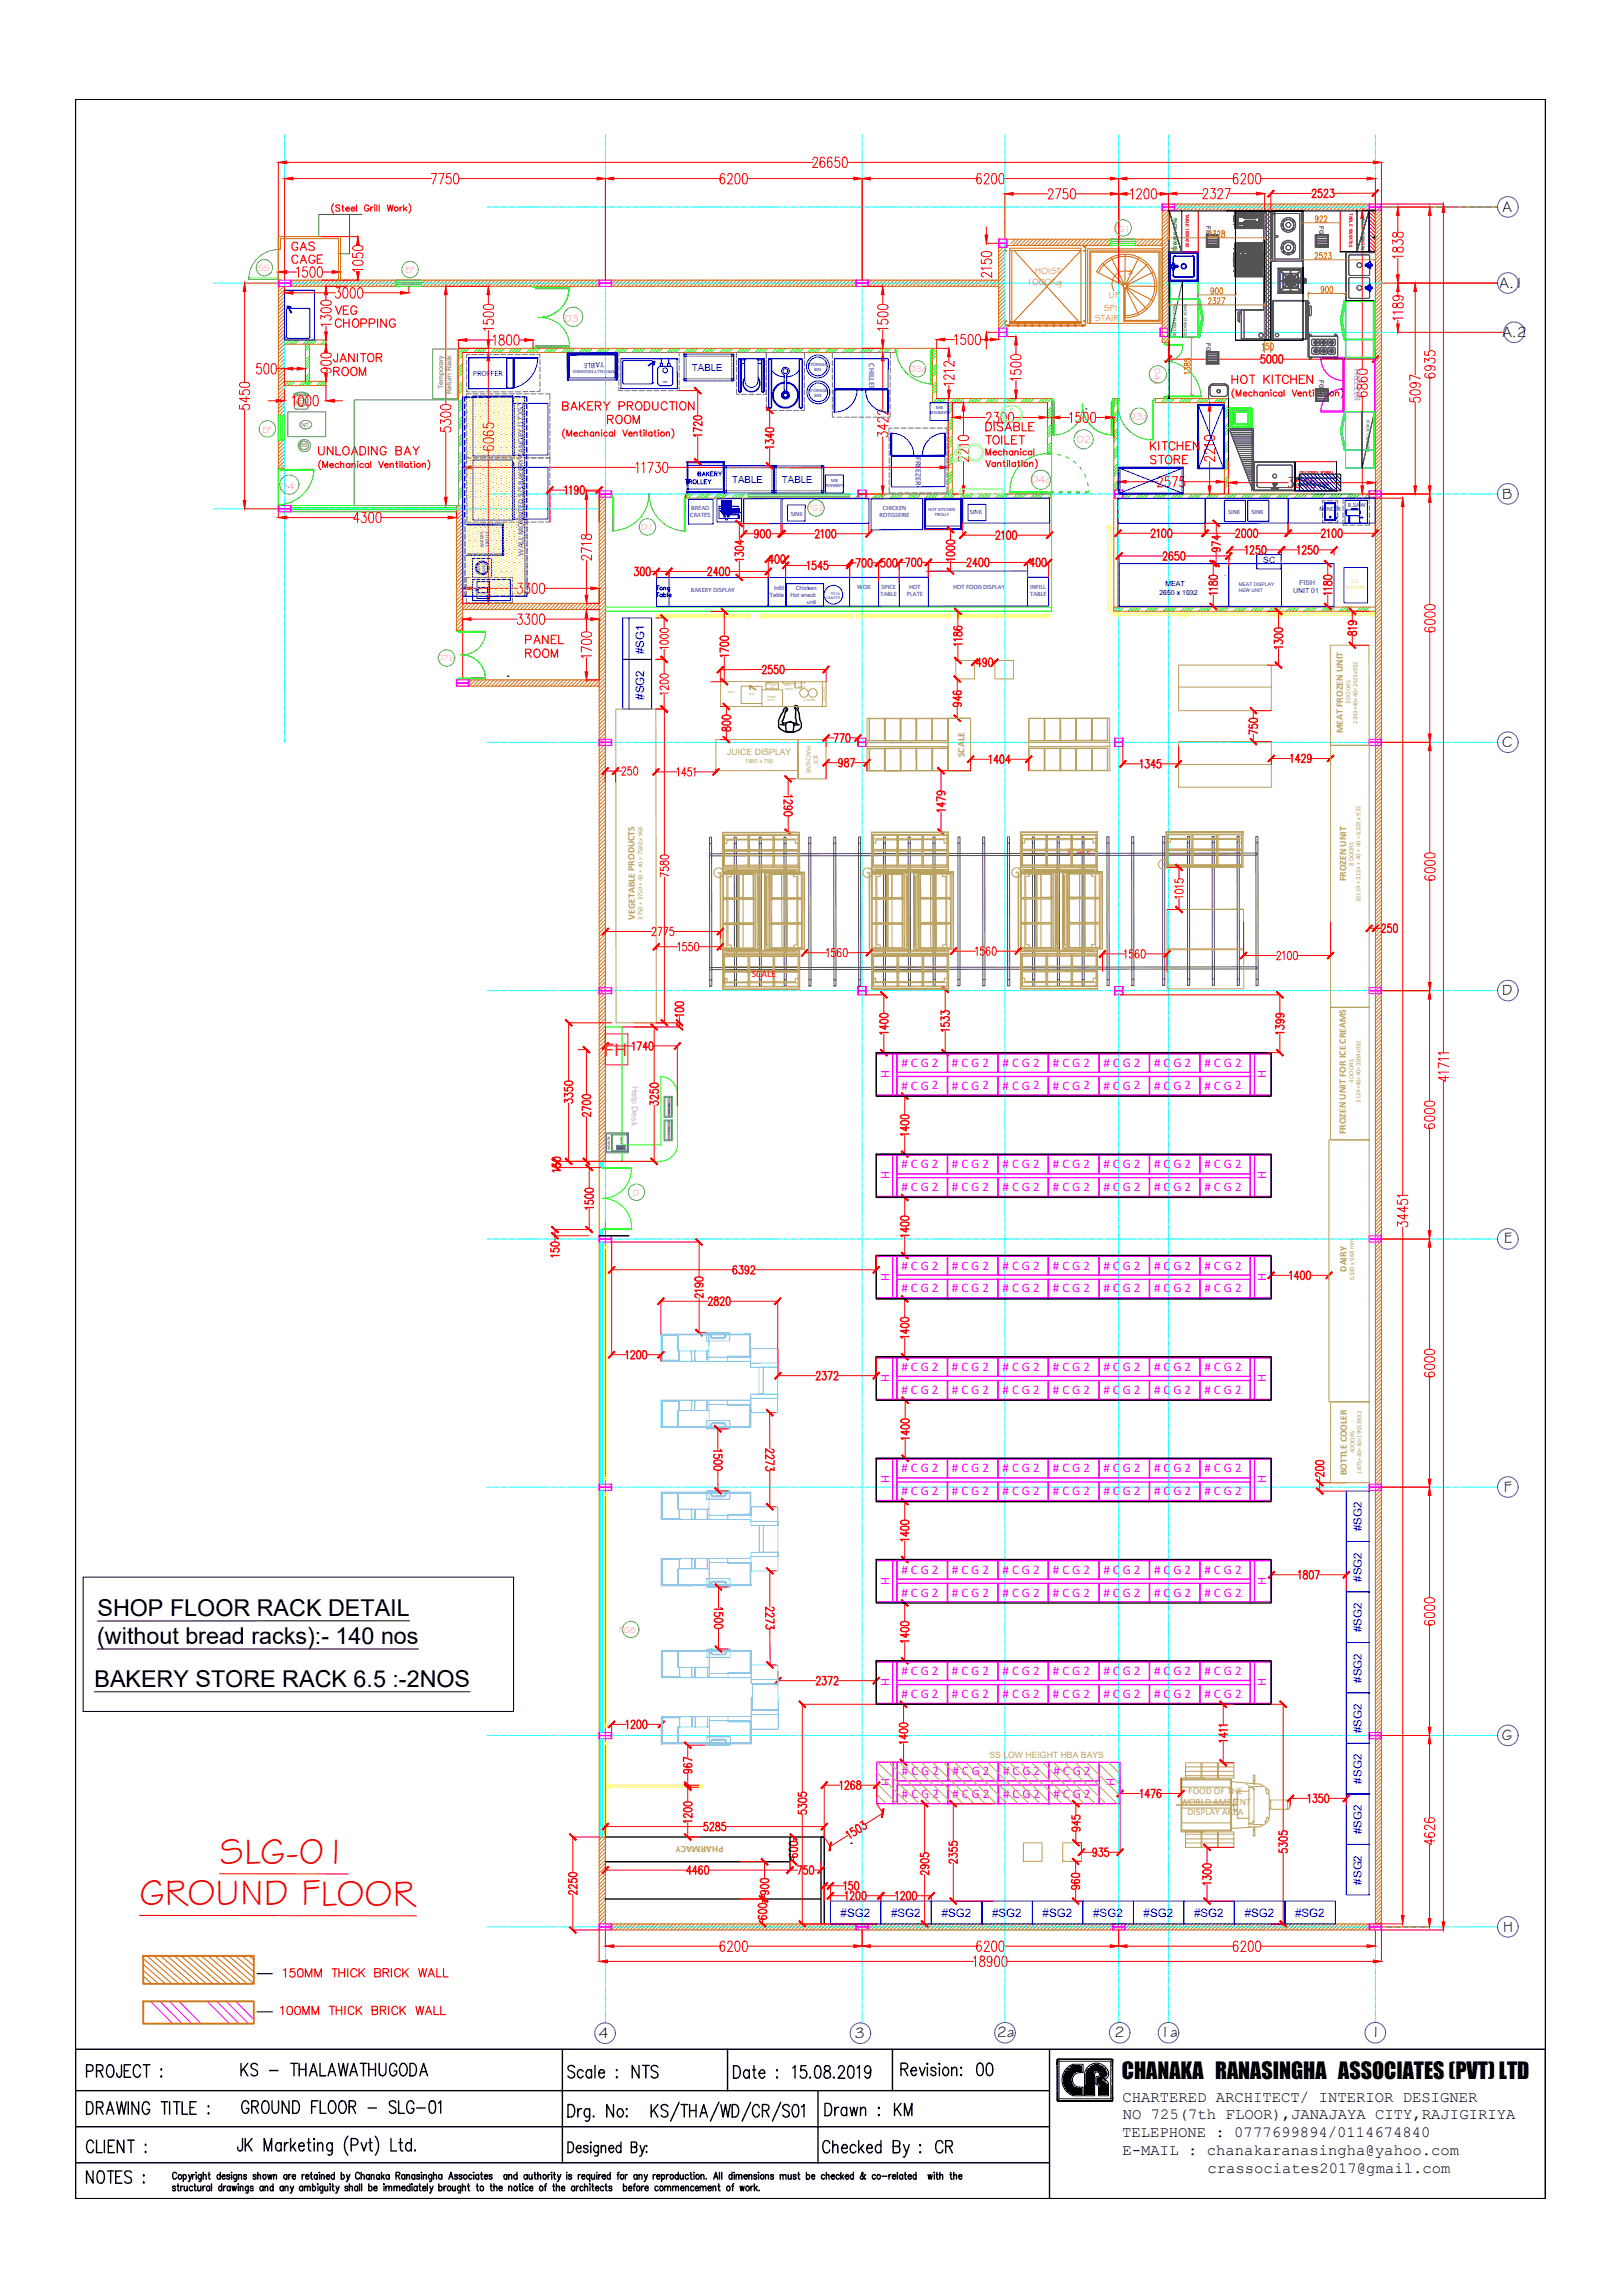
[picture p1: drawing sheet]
<svg xmlns="http://www.w3.org/2000/svg" width="297mm" height="420mm" viewBox="0 0 297 420" stroke-linecap="round" stroke-linejoin="round" font-family="sans-serif">
<defs><g id="words">
<g font-size="6.8" fill="#b80000">
<text x="40.2" y="341.2">SLG-01</text>
<text x="25.5" y="348.8">GROUND FLOOR</text>
</g>
<g font-size="4.3">
<text x="17.8" y="295.8">SHOP FLOOR RACK DETAIL</text>
<text x="17.8" y="301">(without bread racks):- 140 nos</text>
<text x="17.3" y="308.8">BAKERY STORE RACK 6.5 :-2NOS</text>
</g>
<text font-size="4" x="205.3" y="380.7">CHANAKA RANASINGHA ASSOCIATES (PVT) LTD</text>
<text font-size="3.2" fill="#cd2027" x="110.5" y="193.3">FH</text>
<g font-size="2.9">
<text x="205.4" y="384.8">CHARTERED ARCHITECT/ INTERIOR DESIGNER</text>
<text x="205.5" y="388">NO 725(7th FLOOR),JANAJAYA CITY,RAJIGIRIYA</text>
<text x="205.4" y="391.3">TELEPHONE : 0777699894/0114674840</text>
<text x="205.5" y="394.5">E-MAIL : chanakaranasingha@yahoo.com</text>
<text x="221" y="397.7">crassociates2017@gmail.com</text>
</g>
<g font-size="2.8">
<text x="275" y="38.7">A</text>
<text x="274.5" y="52.7">A.1</text>
<text x="275" y="61.7">A.2</text>
<text x="274.9" y="91.3">B</text>
<text x="274.9" y="136.8">C</text>
<text x="274.9" y="182.2">D</text>
<text x="275.3" y="227.6">E</text>
<text x="275.2" y="273.1">F</text>
<text x="274.9" y="318.6">G</text>
<text x="275.1" y="353.6">H</text>
<text x="109.5" y="373.1">4</text>
<text x="156.4" y="373.1">3</text>
<text x="182.4" y="372.8">2a</text>
<text x="204" y="373">2</text>
<text x="212.4" y="372.8">1a</text>
<text x="250.9" y="373">1</text>
</g>
<g font-size="2.4" fill="#f0f">
<text x="161.3" y="195.8" transform="rotate(90 161.3 195.8)">H</text>
<text x="165" y="195.3"># C G 2</text>
<text x="174.2" y="195.3"># C G 2</text>
<text x="183.5" y="195.3"># C G 2</text>
<text x="192.7" y="195.3"># C G 2</text>
<text x="201.9" y="195.3"># C G 2</text>
<text x="211.2" y="195.3"># C G 2</text>
<text x="220.4" y="195.3"># C G 2</text>
<text x="231.7" y="197.3" transform="rotate(-90 231.7 197.3)">H</text>
<text x="165" y="199.5"># C G 2</text>
<text x="174.2" y="199.5"># C G 2</text>
<text x="183.5" y="199.5"># C G 2</text>
<text x="192.7" y="199.5"># C G 2</text>
<text x="201.9" y="199.5"># C G 2</text>
<text x="211.2" y="199.5"># C G 2</text>
<text x="220.4" y="199.5"># C G 2</text>
<text x="161.3" y="214.4" transform="rotate(90 161.3 214.4)">H</text>
<text x="165" y="213.9"># C G 2</text>
<text x="174.2" y="213.9"># C G 2</text>
<text x="183.5" y="213.9"># C G 2</text>
<text x="192.7" y="213.9"># C G 2</text>
<text x="201.9" y="213.9"># C G 2</text>
<text x="211.2" y="213.9"># C G 2</text>
<text x="220.4" y="213.9"># C G 2</text>
<text x="231.7" y="215.9" transform="rotate(-90 231.7 215.9)">H</text>
<text x="165" y="218.1"># C G 2</text>
<text x="174.2" y="218.1"># C G 2</text>
<text x="183.5" y="218.1"># C G 2</text>
<text x="192.7" y="218.1"># C G 2</text>
<text x="201.9" y="218.1"># C G 2</text>
<text x="211.2" y="218.1"># C G 2</text>
<text x="220.4" y="218.1"># C G 2</text>
<text x="161.3" y="233" transform="rotate(90 161.3 233)">H</text>
<text x="165" y="232.5"># C G 2</text>
<text x="174.2" y="232.5"># C G 2</text>
<text x="183.5" y="232.5"># C G 2</text>
<text x="192.7" y="232.5"># C G 2</text>
<text x="201.9" y="232.5"># C G 2</text>
<text x="211.2" y="232.5"># C G 2</text>
<text x="220.4" y="232.5"># C G 2</text>
<text x="165" y="236.6"># C G 2</text>
<text x="174.2" y="236.6"># C G 2</text>
<text x="183.5" y="236.6"># C G 2</text>
<text x="192.7" y="236.6"># C G 2</text>
<text x="201.9" y="236.6"># C G 2</text>
<text x="211.2" y="236.6"># C G 2</text>
<text x="220.4" y="236.6"># C G 2</text>
<text x="231.7" y="234.5" transform="rotate(-90 231.7 234.5)">H</text>
<text x="161.3" y="251.5" transform="rotate(90 161.3 251.5)">H</text>
<text x="165" y="251"># C G 2</text>
<text x="174.2" y="251"># C G 2</text>
<text x="183.5" y="251"># C G 2</text>
<text x="192.7" y="251"># C G 2</text>
<text x="201.9" y="251"># C G 2</text>
<text x="211.2" y="251"># C G 2</text>
<text x="220.4" y="251"># C G 2</text>
<text x="165" y="255.2"># C G 2</text>
<text x="174.2" y="255.2"># C G 2</text>
<text x="183.5" y="255.2"># C G 2</text>
<text x="192.7" y="255.2"># C G 2</text>
<text x="201.9" y="255.2"># C G 2</text>
<text x="211.2" y="255.2"># C G 2</text>
<text x="220.4" y="255.2"># C G 2</text>
<text x="231.7" y="253" transform="rotate(-90 231.7 253)">H</text>
<text x="165" y="269.6"># C G 2</text>
<text x="174.2" y="269.6"># C G 2</text>
<text x="183.5" y="269.6"># C G 2</text>
<text x="192.7" y="269.6"># C G 2</text>
<text x="201.9" y="269.6"># C G 2</text>
<text x="211.2" y="269.6"># C G 2</text>
<text x="220.4" y="269.6"># C G 2</text>
<text x="161.3" y="270.1" transform="rotate(90 161.3 270.1)">H</text>
<text x="165" y="273.7"># C G 2</text>
<text x="174.2" y="273.7"># C G 2</text>
<text x="183.5" y="273.7"># C G 2</text>
<text x="192.7" y="273.7"># C G 2</text>
<text x="201.9" y="273.7"># C G 2</text>
<text x="211.2" y="273.7"># C G 2</text>
<text x="220.4" y="273.7"># C G 2</text>
<text x="231.7" y="271.6" transform="rotate(-90 231.7 271.6)">H</text>
<text x="161.3" y="288.6" transform="rotate(90 161.3 288.6)">H</text>
<text x="165" y="288.1"># C G 2</text>
<text x="165" y="292.3"># C G 2</text>
<text x="174.2" y="288.1"># C G 2</text>
<text x="174.2" y="292.3"># C G 2</text>
<text x="183.5" y="288.1"># C G 2</text>
<text x="183.5" y="292.3"># C G 2</text>
<text x="192.7" y="288.1"># C G 2</text>
<text x="192.7" y="292.3"># C G 2</text>
<text x="201.9" y="288.1"># C G 2</text>
<text x="201.9" y="292.3"># C G 2</text>
<text x="211.2" y="288.1"># C G 2</text>
<text x="211.2" y="292.3"># C G 2</text>
<text x="220.4" y="288.1"># C G 2</text>
<text x="220.4" y="292.3"># C G 2</text>
<text x="231.7" y="290.1" transform="rotate(-90 231.7 290.1)">H</text>
<text x="161.3" y="307.2" transform="rotate(90 161.3 307.2)">H</text>
<text x="165" y="306.7"># C G 2</text>
<text x="165" y="310.9"># C G 2</text>
<text x="174.2" y="306.7"># C G 2</text>
<text x="174.2" y="310.9"># C G 2</text>
<text x="183.5" y="306.7"># C G 2</text>
<text x="183.5" y="310.9"># C G 2</text>
<text x="192.7" y="306.7"># C G 2</text>
<text x="192.7" y="310.9"># C G 2</text>
<text x="201.9" y="306.7"># C G 2</text>
<text x="201.9" y="310.9"># C G 2</text>
<text x="211.2" y="306.7"># C G 2</text>
<text x="211.2" y="310.9"># C G 2</text>
<text x="220.4" y="306.7"># C G 2</text>
<text x="220.4" y="310.9"># C G 2</text>
<text x="231.7" y="308.7" transform="rotate(-90 231.7 308.7)">H</text>
<text x="161.3" y="325.6" transform="rotate(90 161.3 325.6)">H</text>
<text x="165.1" y="325"># C G 2</text>
<text x="165.1" y="329.2"># C G 2</text>
<text x="174.3" y="325"># C G 2</text>
<text x="174.3" y="329.2"># C G 2</text>
<text x="183.6" y="325"># C G 2</text>
<text x="183.6" y="329.2"># C G 2</text>
<text x="192.8" y="325"># C G 2</text>
<text x="192.8" y="329.2"># C G 2</text>
<text x="204.1" y="327" transform="rotate(-90 204.1 327)">H</text>
</g>
<g font-size="2.1" fill="#00f">
<text x="117.9" y="119.8" transform="rotate(-90 117.9 119.8)">#SG1</text>
<text x="117.9" y="128.1" transform="rotate(-90 117.9 128.1)">#SG2</text>
<text x="249.2" y="280.3" transform="rotate(-90 249.2 280.3)">#SG2</text>
<text x="249.2" y="289.6" transform="rotate(-90 249.2 289.6)">#SG2</text>
<text x="249.2" y="298.8" transform="rotate(-90 249.2 298.8)">#SG2</text>
<text x="249.2" y="308.1" transform="rotate(-90 249.2 308.1)">#SG2</text>
<text x="249.2" y="317.3" transform="rotate(-90 249.2 317.3)">#SG2</text>
<text x="249.2" y="326.5" transform="rotate(-90 249.2 326.5)">#SG2</text>
<text x="249.2" y="335.8" transform="rotate(-90 249.2 335.8)">#SG2</text>
<text x="249.2" y="345" transform="rotate(-90 249.2 345)">#SG2</text>
<text x="153.9" y="350.9">#SG2</text>
<text x="163.1" y="350.9">#SG2</text>
<text x="172.4" y="350.9">#SG2</text>
<text x="181.6" y="350.9">#SG2</text>
<text x="190.8" y="350.9">#SG2</text>
<text x="200.1" y="350.9">#SG2</text>
<text x="209.3" y="350.9">#SG2</text>
<text x="218.5" y="350.9">#SG2</text>
<text x="227.8" y="350.9">#SG2</text>
<text x="237" y="350.9">#SG2</text>
</g>
<g font-size="2" fill="#ff7f9f">
<text x="103.3" y="58.9">D3</text>
<text x="206.6" y="76.8" transform="rotate(1 206.6 76.8)">D3a</text>
<text x="197.1" y="81" transform="rotate(-1 197.1 81)">D2</text>
<text x="51.3" y="89.6">D4</text>
<text x="188.7" y="88.4" transform="rotate(1 188.7 88.4)">D4c</text>
</g>
<g font-size="1.8" fill="#00f">
<text x="126.6" y="67.9">TABLE</text>
<text x="134" y="88.4">TABLE</text>
<text x="143.1" y="88.4">TABLE</text>
</g>
<text font-size="1.8" fill="#a15cb8" x="247.8" y="67.5" transform="rotate(90 247.8 67.5)">FREEZER</text>
<g font-size="1.8" fill="#b8a15c">
<text x="245.8" y="134.3" transform="rotate(-90 245.8 134.3)">MEAT FROZEN UNIT</text>
<text x="176.5" y="138.6" transform="rotate(-90 176.5 138.6)">SCALE</text>
<text x="246.4" y="161.3" transform="rotate(-90 246.4 161.3)">FROZEN UNIT</text>
<text x="116.2" y="168.4" transform="rotate(-90 116.2 168.4)">VEGETABLE PRODUCTS</text>
<text x="246.3" y="207.7" transform="rotate(-90 246.3 207.7)">FROZEN UNIT FOR ICE CREAMS</text>
<text x="246.4" y="232.8" transform="rotate(-90 246.4 232.8)">DAIRY</text>
<text x="246.5" y="270.1" transform="rotate(-90 246.5 270.1)">BOTTLE COOLER</text>
<text x="217.5" y="328.5">FOOD OF THE</text>
<text x="216" y="330.4">WORLD AMBIENT</text>
<text x="217.3" y="332.3">DISPLAY AREA</text>
<text x="132.4" y="338" transform="rotate(180 132.4 338)">PHARMACY</text>
</g>
<g font-size="1.8" fill="#f00">
<text x="195.3" y="156.6">SCALE</text>
<text x="137.6" y="178.8">SCALE</text>
</g>
<g font-size="1.7" fill="#ff7f9f">
<text x="203.8" y="42.4">FG1</text>
<text x="47.2" y="49.5" transform="rotate(-1 47.2 49.5)">SS</text>
<text x="74.2" y="50">EF</text>
<text x="166.5" y="68.2">D3a</text>
<text x="211.2" y="67.3" transform="rotate(90 211.2 67.3)">D4a</text>
<text x="48" y="79.2">EF</text>
<text x="147.8" y="93.6" transform="rotate(-1 147.8 93.6)">FG2</text>
<text x="117.4" y="97">D1</text>
<text x="80" y="121" transform="rotate(-1 80 121)">D7b</text>
<text x="115.8" y="219">D</text>
<text x="113.3" y="298.9" transform="rotate(1 113.3 298.9)">FG8</text>
</g>
<g font-size="1.7" fill="#dd6e00">
<text x="187.8" y="52.1">1000Kg</text>
<text x="189.5" y="50.2">HOIST</text>
<text x="200.4" y="58.8">STAIR</text>
<text x="202" y="56.9" transform="rotate(1 202 56.9)">SPI:</text>
<text x="203" y="54.6">UP</text>
</g>
<text font-size="1.6" fill="#00f" x="231.2" y="103.1">SC</text>
<g font-size="1.6" fill="#b8a15c">
<text x="133.1" y="138.3">JUICE DISPLAY</text>
<text x="181.1" y="321.8">SS LOW HEIGHT HBA BAYS</text>
</g>
<text font-size="1.6" fill="#bababa" x="115.7" y="198.8" transform="rotate(91 115.7 198.8)">Help Desk</text>
<g font-size="1.5" fill="#00f">
<text x="86.5" y="68.8">PROFFER</text>
<text x="110.5" y="66.4" transform="rotate(179 110.5 66.4)">TABLE</text>
<text x="159.1" y="66.5" transform="rotate(90 159.1 66.5)">CHILLER</text>
<text x="167.6" y="83.6" transform="rotate(90 167.6 83.6)">FREEZER</text>
<text x="95.8" y="101.7" transform="rotate(-90 95.8 101.7)">WALL MOUNTED S/S BAKERY CANOPY (17'X5')</text>
</g>
<g font-size="1.3" fill="#5d954a">
<text x="81.1" y="71.2" transform="rotate(-90 81.1 71.2)">Temporary</text>
<text x="82.6" y="72.2" transform="rotate(-90 82.6 72.2)">Return Rack</text>
</g>
<g font-size="1.3" fill="#989898">
<text x="213.3" y="107.4">MEAT</text>
<text x="212.2" y="108.9">2650 x 1032</text>
</g>
<g font-size="1.3" fill="#00f">
<text x="237.8" y="107.1">FISH</text>
<text x="236.7" y="108.6">UNIT 01</text>
</g>
<g font-size="1.2" fill="#00f">
<text x="126.3" y="94.6" transform="rotate(-1 126.3 94.6)">CRATES</text>
<text x="126.5" y="93.4" transform="rotate(-1 126.5 93.4)">BREAD</text>
<text x="144.7" y="94.4">SINK</text>
<text x="161" y="94.7">ROTISSERIE</text>
<text x="161.6" y="93.4">CHICKEN</text>
<text x="177.5" y="94.1">SINK</text>
<text x="224.8" y="94.1">SINK</text>
<text x="229" y="94.1">SINK</text>
<text x="241.5" y="93.5">MINCER</text>
<text x="246.7" y="92.8">B.SAW</text>
<text x="156.9" y="107.9">WOK</text>
<text x="161.3" y="107.9">SPICE</text>
<text x="166.4" y="107.9">HOT</text>
<text x="174.4" y="107.9">HOT FOOD DISPLAY</text>
<text x="188.5" y="107.9">INFILL</text>
<text x="126.5" y="108.4">BAKERY DISPLAY</text>
<text x="161.2" y="109.2">TABLE</text>
<text x="166" y="109.2" transform="rotate(-1 166 109.2)">PLATE</text>
<text x="188.6" y="109.1">TABLE</text>
</g>
<g font-size="1.2" fill="#b8a15c">
<text x="247.2" y="129" transform="rotate(-90 247.2 129)">3 DOORS</text>
<text x="248.4" y="132.5" transform="rotate(-90 248.4 132.5)">2343+40+40=2423x932</text>
<text x="247.7" y="158.6" transform="rotate(-90 247.7 158.6)">8 DOORS</text>
<text x="249" y="165.2" transform="rotate(-90 249 165.2)">32124 + 3124 + 40 + 40 = 6328 x 932</text>
<text x="117.6" y="168.4" transform="rotate(-90 117.6 168.4)">3750 + 3750 + 40 + 40 = 7580 x 968</text>
<text x="247.7" y="198.3" transform="rotate(-90 247.7 198.3)">4 DOORS</text>
<text x="249" y="201.9" transform="rotate(-90 249 201.9)">3124+40+40=3204x932</text>
<text x="247.8" y="234.3" transform="rotate(-90 247.8 234.3)">6330 x 968 mm</text>
<text x="247.9" y="266.1" transform="rotate(-90 247.9 266.1)">4DOORS</text>
<text x="249.2" y="269.8" transform="rotate(-90 249.2 269.8)">1875+40+40=1955X932</text>
</g>
<g font-size="1.1" fill="#545454">
<text x="220.8" y="41.4" transform="rotate(90 220.8 41.4)">FG</text>
<text x="241.5" y="41.4" transform="rotate(90 241.5 41.4)">FG</text>
<text x="220.8" y="62.8" transform="rotate(90 220.8 62.8)">FG</text>
<text x="241.5" y="69.6" transform="rotate(90 241.5 69.6)">FG</text>
</g>
<g font-size="1.1" fill="#5d954a">
<text x="54.5" y="74">C3</text>
<text x="54.9" y="81.9">BS</text>
<text x="55.2" y="78.1">NT</text>
</g>
<g font-size="1.1" fill="#00f">
<text x="141.7" y="108">Infill</text>
<text x="140.9" y="109.2">Table</text>
<text x="144.7" y="109.3">Hot snack</text>
<text x="145.6" y="108">Chicken</text>
<text x="147.7" y="110.5">unit</text>
</g>
<text font-size="1.1" fill="#b8a15c" x="136.3" y="139.8">1980 x 750</text>
<g font-size="1" fill="#b8a15c">
<text x="147.6" y="136.6" transform="rotate(90 147.6 136.6)">MACHINE</text>
<text x="148.9" y="138.2" transform="rotate(90 148.9 138.2)">ICE</text>
</g>
<g font-size=".9" fill="#00f">
<text x="112.5" y="67.7" transform="rotate(180 112.5 67.7)">SPECIALLY DESIGNED</text>
<text x="147.9" y="67">STORAGE</text>
<text x="148" y="71.7">STORAGE</text>
<text x="149" y="68">BIN</text>
<text x="149.1" y="72.7">BIN</text>
<text x="172.6" y="74.4" transform="rotate(178 172.6 74.4)">BIN</text>
<text x="173.7" y="75.3" transform="rotate(-180 173.7 75.3)">GARBAGE</text>
<text x="153.4" y="87.6" transform="rotate(-180 153.4 87.6)">BIN</text>
<text x="154.5" y="88.5" transform="rotate(-180 154.5 88.5)">GARBAGE</text>
<text x="169.9" y="93.5">HOT KITCHEN</text>
<text x="171" y="94.4">TROLLY</text>
<text x="88.5" y="100.2" transform="rotate(-90 88.5 100.2)">BAKERY</text>
<text x="89.5" y="100.1" transform="rotate(-90 89.5 100.1)">TROLLY</text>
<text x="87.9" y="104.7" transform="rotate(-90 87.9 104.7)">GAS</text>
<text x="88.9" y="105.2" transform="rotate(-90 88.9 105.2)">RANGE</text>
<text x="226.7" y="107.3">MEAT DISPLAY</text>
<text x="226.7" y="108.4">NEW UNIT</text>
</g>
<g font-size=".8" fill="#136734">
<text x="214.9" y="39.9" transform="rotate(90 214.9 39.9)">RACK 1000X300</text>
<text x="249.2" y="39.9" transform="rotate(90 249.2 39.9)">RACK 1000X300</text>
<text x="214.7" y="55.6" transform="rotate(90 214.7 55.6)">RACK 1360X300</text>
<text x="216.7" y="55.6" transform="rotate(90 216.7 55.6)">RACK 1360X300</text>
<text x="250.1" y="77" transform="rotate(90 250.1 77)">RACK 1360X300</text>
<text x="243.2" y="88.4" transform="rotate(-180 243.2 88.4)">RACK 1000X300</text>
</g>
<g font-size=".8" fill="#f00">
<text x="217" y="39.1" transform="rotate(90 217 39.1)">TABLE 1000X700</text>
<text x="247" y="39" transform="rotate(90 247 39)">TABLE 1000X700</text>
<text x="244.1" y="86.2" transform="rotate(-180 244.1 86.2)">TABLE 1000X700</text>
</g>
<g font-size=".8" fill="#ffff7f">
<text x="246" y="107.8">MACHINE</text>
<text x="247.3" y="106.8">ICE</text>
</g>
<g font-size=".8" fill="#00f">
<text x="151.1" y="109.7">COUNTER</text>
<text x="152" y="108.9">PIZZA</text>
</g>
<g font-size=".5" fill="#b8a15c">
<text x="141.6" y="125.7" transform="rotate(-180 141.6 125.7)">bin</text>
<text x="142.3" y="125.2" transform="rotate(-179 142.3 125.2)">Garbage</text>
<text x="144.8" y="125.2" transform="rotate(-180 144.8 125.2)">Knife</text>
<text x="145.2" y="125.9" transform="rotate(-180 145.2 125.9)">Holder</text>
<text x="147.5" y="124.9" transform="rotate(-180 147.5 124.9)">Spoon</text>
<text x="147.5" y="125.5" transform="rotate(-180 147.5 125.5)">Holder</text>
<text x="150.7" y="125.7" transform="rotate(90 150.7 125.7)">Cup Holder</text>
<text x="134.5" y="126.5" transform="rotate(-180 134.5 126.5)">Fruits</text>
<text x="138.1" y="126.9" transform="rotate(-180 138.1 126.9)">Sink</text>
<text x="141.8" y="128" transform="rotate(-180 141.8 128)">board</text>
<text x="142.1" y="127.4" transform="rotate(-180 142.1 127.4)">Cutting</text>
<text x="149.2" y="127.9" transform="rotate(-180 149.2 127.9)">Blenders</text>
</g>
<g font-size=".5">
<text x="122.3" y="202" transform="rotate(90 122.3 202)">Monitors</text>
<text x="111.2" y="208.1" transform="rotate(90 111.2 208.1)">NETWORK</text>
<text x="113.5" y="208.2" transform="rotate(90 113.5 208.2)">CCTV</text>
<text x="114.1" y="209.9" transform="rotate(-180 114.1 209.9)">UPS</text>
<text x="122.3" y="206.3" transform="rotate(90 122.3 206.3)">Monitors</text>
</g>
</g></defs>
<!-- layer: grid line -->
<g fill="none" stroke="#0ff" stroke-width=".18">
<path d="M52.1 24.7v.8M52.1 25.7v.1M52.1 26v1M52.1 27.2v.2M52.1 27.6v.9M52.1 28.7v.2M52.1 29.1v.9M52.1 30.2v.2M52.1 30.6v1M52.1 31.7v.2M52.1 32.1v.9M52.1 33.2v.2"/>
<path d="M52.1 33.6v1M52.1 34.8v.1M52.1 35.2v.9M52.1 36.3v.2M52.1 36.6v1M52.1 37.8v.2M52.1 38.2v.9M52.1 39.3v.2M52.1 39.7v.9M89.1 37.9h.5M89.8 37.9h.2M90.2 37.9h1"/>
<path d="M91.3 37.9h.2M91.7 37.9h.9M92.9 37.9h.1M93.2 37.9h1M94.4 37.9h.1M94.8 37.9h.9M95.9 37.9h.2M96.2 37.9h1M97.4 37.9h.2M97.8 37.9h.9M98.9 37.9h.2M99.3 37.9h.9"/>
<path d="M100.4 37.9h.2M100.8 37.9h.9M102 37.9h.1M102.3 37.9h1M103.4 37.9h.2M103.8 37.9h1M105 37.9h.2M105.3 37.9h1M106.5 37.9h.2M106.9 37.9h.9M108 37.9h.2M108.4 37.9h.9"/>
<path d="M109.5 37.9h.2M109.9 37.9h.9M110.8 24.7v.5M110.8 25.4v.2M110.8 25.8v.9M110.8 26.9v.2M110.8 27.3v1M110.8 28.5v.1M110.8 28.8v1M110.8 29.9v.3M110.8 30.3v1M110.8 31.5v.2"/>
<path d="M110.8 31.8v1M110.8 33v.2M110.8 33.4v.9M110.8 34.5v.2M110.8 34.9v.9M110.8 36v.2M110.8 36.4v1M110.8 37.5v.2M110.8 37.9v1M110.8 39v.3M110.8 39.4v1M111 37.9h.2"/>
<path d="M111.4 37.9h1M112.5 37.9h.2M112.9 37.9h.9M114.1 37.9h.1M114.4 37.9h1M115.6 37.9h.2M116 37.9h.9M117.1 37.9h.2M117.5 37.9h.9M118.6 37.9h.2M119 37.9h.9M120.1 37.9h.2"/>
<path d="M120.5 37.9h.9M121.6 37.9h.2M122 37.9h1M123.2 37.9h.1M123.5 37.9h1M124.7 37.9h.2M125 37.9h1M126.2 37.9h.2M126.5 37.9h1M127.7 37.9h.2M128.1 37.9h.9M129.2 37.9h.2"/>
<path d="M129.6 37.9h.9M130.7 37.9h.2M131.1 37.9h1M132.2 37.9h.2M132.6 37.9h1M133.7 37.9h.3M134.1 37.9h1M135.3 37.9h.2M135.7 37.9h.9M136.8 37.9h.2M137.2 37.9h.9M138.3 37.9h.2"/>
<path d="M138.7 37.9h.9M139.8 37.9h.2M140.2 37.9h1M141.3 37.9h.2M141.7 37.9h1M142.8 37.9h.2M143.2 37.9h1M144.4 37.9h.1M144.8 37.9h.9M145.9 37.9h.2M146.3 37.9h.9M147.4 37.9h.2"/>
<path d="M147.8 37.9h.9M148.9 37.9h.2M149.3 37.9h.9M150.4 37.9h.2M150.8 37.9h.9M151.9 37.9h.2M152.3 37.9h1M153.5 37.9h.1M153.8 37.9h1M155 37.9h.2M155.3 37.9h1M156.5 37.9h.2"/>
<path d="M156.9 37.9h.9v1M157.8 24.7v.5M157.8 25.4v.2M157.8 25.8v.9M157.8 26.9v.2M157.8 27.3v1M157.8 28.5v.1M157.8 28.8v1M157.8 29.9v.3M157.8 30.3v1M157.8 31.5v.2M157.8 31.8v1"/>
<path d="M157.8 33v.2M157.8 33.4v.9M157.8 34.5v.2M157.8 34.9v.9M157.8 36v.2M157.8 36.4v1M157.8 37.5v.2M157.8 39v.3M157.8 39.4v1M158 37.9h.2M158.4 37.9h.9M159.5 37.9h.2"/>
<path d="M159.9 37.9h.9M161 37.9h.2M161.4 37.9h1M162.5 37.9h.2M162.9 37.9h1M164.1 37.9h.2M164.4 37.9h1M165.6 37.9h.1M166 37.9h.9M167.1 37.9h.2M167.5 37.9h.9M168.6 37.9h.2"/>
<path d="M169 37.9h.9M170.1 37.9h.2M170.5 37.9h1M171.6 37.9h.2M172 37.9h.9M173.2 37.9h.1M173.5 37.9h1M174.7 37.9h.2M175.1 37.9h.9M176.2 37.9h.2M176.5 37.9h1M177.7 37.9h.2"/>
<path d="M178.1 37.9h.9M179.2 37.9h.2M179.6 37.9h.9M180.7 37.9h.2M181.1 37.9h.9M182.3 37.9h.1M182.6 37.9h1M183.7 37.9h.3M183.9 24.7v.5M183.9 25.4v.2M183.9 25.8v.9M183.9 26.9v.2"/>
<path d="M183.9 27.3v1M183.9 28.5v.1M183.9 28.8v1M183.9 29.9v.3M183.9 30.3v1M183.9 31.5v.2M183.9 31.8v1M183.9 33v.2M183.9 33.4v.9M183.9 34.5v.2M183.9 34.9v.9M183.9 36v.2"/>
<path d="M183.9 36.4v1M183.9 37.5v.2M183.9 37.9v1M183.9 39v.3M183.9 39.4v1M184.1 37.9h1M185.3 37.9h.2M185.6 37.9h1M186.8 37.9h.2M187.2 37.9h.9M188.3 37.9h.2M188.7 37.9h.9"/>
<path d="M189.8 37.9h.2M190.2 37.9h.9M191.3 37.9h.2M191.7 37.9h1M192.8 37.9h.3M193.2 37.9h1M194.4 37.9h.1M194.7 37.9h1M195.9 37.9h.2M196.3 37.9h.9M197.4 37.9h.2M197.8 37.9h.9"/>
<path d="M198.9 37.9h.2M199.3 37.9h1M200.4 37.9h.2M200.8 37.9h.9M201.9 37.9h.2M202.3 37.9h1M203.5 37.9h.1M203.8 37.9h1M204.7 24.7v.5M204.7 25.4v.2M204.7 25.8v.9M204.7 26.9v.2"/>
<path d="M204.7 27.3v1M204.7 28.5v.1M204.7 28.8v1M204.7 29.9v.3M204.7 30.3v1M204.7 31.5v.2M204.7 31.8v1M204.7 33v.2M204.7 33.4v.9M204.7 34.5v.2M204.7 34.9v.9M204.7 36v.2"/>
<path d="M204.7 36.4v1M204.7 37.5v.2M204.7 37.9v1M204.7 39v.3M204.7 39.4v1M204.9 37.9h.3M205.3 37.9h1M206.5 37.9h.2M206.9 37.9h.9M208 37.9h.2M208.4 37.9h.9M209.5 37.9h.2"/>
<path d="M209.9 37.9h.9M211 37.9h.2M211.4 37.9h1M212.5 37.9h.2M212.9 37.9h1M213.8 24.7v.5M213.8 25.4v.2M213.8 25.8v.9M213.8 26.9v.2M213.8 27.3v1M213.8 28.5v.1M213.8 28.8v1"/>
<path d="M213.8 29.9v.3M213.8 30.3v1M213.8 31.5v.2M213.8 31.8v1M213.8 33v.2M213.8 33.4v.9M213.8 34.5v.2M213.8 34.9v.9M213.8 36v.2M213.8 36.4v1M213.8 37.5v.2M213.8 37.9v1"/>
<path d="M213.8 39v.3M213.8 39.4v1M214.1 37.9h.2M214.4 37.9h1M215.6 37.9h.1M216 37.9h.9M217.1 37.9h.2M217.5 37.9h.9M218.6 37.9h.2M219 37.9h.9M220.1 37.9h.2M220.5 37.9h1"/>
<path d="M221.6 37.9h.2M222 37.9h.9M223.2 37.9h.1M223.5 37.9h1M224.7 37.9h.1M225.1 37.9h.9M226.2 37.9h.2M226.5 37.9h1M227.7 37.9h.2M228.1 37.9h.9M229.2 37.9h.2M229.6 37.9h.9"/>
<path d="M230.7 37.9h.2M231.1 37.9h.9M232.3 37.9h.1M232.6 37.9h1M233.7 37.9h.2M234.1 37.9h1M235.3 37.9h.2M235.6 37.9h1M236.8 37.9h.2M237.2 37.9h.9M238.3 37.9h.2M238.7 37.9h.9"/>
<path d="M239.8 37.9h.2M240.2 37.9h.9M241.3 37.9h.2M241.7 37.9h1M242.8 37.9h.2M243.2 37.9h1M244.4 37.9h.1M244.7 37.9h1M245.9 37.9h.2M246.3 37.9h.9M247.4 37.9h.2M247.7 37.9h1"/>
<path d="M248.9 37.9h.2M249.3 37.9h.9M250.4 37.9h.2M250.8 37.9h.9v1M251.7 24.7v.5M251.7 25.4v.2M251.7 25.8v.9M251.7 26.9v.2M251.7 27.3v1M251.7 28.5v.1M251.7 28.8v1M251.7 29.9v.3"/>
<path d="M251.7 30.3v1M251.7 31.5v.2M251.7 31.8v1M251.7 33v.2M251.7 33.4v.9M251.7 34.5v.2M251.7 34.9v.9M251.7 36v.2M251.7 36.4v1M251.7 37.5v.2M251.7 39v.3M251.7 39.4v1"/>
<path d="M251.9 37.9h.2M252.3 37.9h1M253.5 37.9h.1M253.8 37.9h1M254.9 37.9h.3M255.3 37.9h1M256.5 37.9h.2M256.9 37.9h.9M258 37.9h.2M258.4 37.9h.9M259.5 37.9h.2M259.9 37.9h.9"/>
<path d="M261 37.9h.2M261.4 37.9h1M262.5 37.9h.2M262.9 37.9h1M264 37.9h.3M264.4 37.9h1M265.6 37.9h.1M266 37.9h.9M267.1 37.9h.2M267.5 37.9h.9M268.6 37.9h.2M269 37.9h.9"/>
<path d="M270.1 37.9h.2M270.5 37.9h1M271.6 37.9h.2M272 37.9h.9M273.1 37.9h.2M273.5 37.9h.5M39 51.8h.6M39.8 51.8h.2M40.2 51.8h.9M41.3 51.8h.2M41.7 51.8h.9M42.8 51.8h.2"/>
<path d="M43.2 51.8h.9M44.3 51.8h.2M44.7 51.8h.9M45.9 51.8h.1M46.2 51.8h1M47.4 51.8h.2M47.7 51.8h1M48.9 51.8h.2M49.2 51.8h1M50.4 51.8h.2M50.8 51.8h.9M51.9 51.8h.2"/>
<path d="M52.1 40.8v.2M52.1 41.2v.9M52.1 42.3v.2M52.1 42.7v1M52.1 43.8v.2M52.1 44.2v1M52.1 45.4v.2M52.1 45.7v1M52.1 46.9v.1M52.1 47.3v.9M52.1 48.4v.2M52.1 48.8v.9"/>
<path d="M52.1 49.9v.2M52.1 50.3v.9M52.1 51.4v.2M52.1 51.8v1M52.1 52.9v.2M52.1 53.3v.9M52.1 54.5v.1M52.1 54.8v1M52.1 56v.1M52.1 56.4v.9M52.1 57.5v.2M52.1 57.8v1"/>
<path d="M52.1 59v.2M52.1 59.4v.9M52.3 51.8h.9M53.4 51.8h.2M53.8 51.8h1M54.9 51.8h.2M55.3 51.8h1M56.4 51.8h.3M56.8 51.8h1M58 51.8h.2M58.3 51.8h1M59.5 51.8h.2"/>
<path d="M59.9 51.8h.9M61 51.8h.2M61.4 51.8h.9M62.5 51.8h.2M62.9 51.8h1M64 51.8h.2M64.4 51.8h1M65.5 51.8h.2M65.9 51.8h1M67.1 51.8h.1M67.5 51.8h.9M68.6 51.8h.2"/>
<path d="M69 51.8h.9M70.1 51.8h.2M70.5 51.8h.9M71.6 51.8h.2M72 51.8h.9M73.1 51.8h.2M73.5 51.8h.9M74.6 51.8h.2M75 51.8h1M76.2 51.8h.1M76.5 51.8h1M77.7 51.8h.2"/>
<path d="M78 51.8h1M79.2 51.8h.2M79.6 51.8h.9M80.7 51.8h.2M81.1 51.8h.9M82.2 51.8h.2M82.6 51.8h.9M83.7 51.8h.2M84.1 51.8h1M85.2 51.8h.2M85.6 51.8h1M86.8 51.8h.2"/>
<path d="M87.1 51.8h1M88.3 51.8h.1M88.7 51.8h.9M89.8 51.8h.2M90.2 51.8h.9M91.3 51.8h.2M91.7 51.8h.9M92.8 51.8h.2M93.2 51.8h1M94.3 51.8h.2M94.7 51.8h.9M95.9 51.8h.1"/>
<path d="M96.2 51.8h1M97.4 51.8h.2M97.8 51.8h.9M98.9 51.8h.2M99.2 51.8h1M100.4 51.8h.2M100.8 51.8h.9M101.9 51.8h.2M102.3 51.8h.9M103.4 51.8h.2M103.8 51.8h.9M105 51.8h.1"/>
<path d="M105.3 51.8h1M106.4 51.8h.3M106.8 51.8h1M108 51.8h.2M108.3 51.8h1M109.5 51.8h.2M109.9 51.8h.9M110.8 40.6v.1M110.8 41v.9M110.8 42.1v.2M110.8 42.5v.9M110.8 43.6v.2"/>
<path d="M110.8 44v.9M110.8 45.1v.2M110.8 45.5v1M110.8 46.6v.2M110.8 47v.9M110.8 48.1v.2M110.8 48.5v1M110.8 49.7v.1M110.8 50.1v.9M110.8 51.2v.2M110.8 51.5v1M110.8 52.7v.2"/>
<path d="M110.8 53.1v.9M110.8 54.2v.2M110.8 54.6v.9M110.8 55.7v.2M110.8 56.1v.9M110.8 57.2v.2M110.8 57.6v1M110.8 58.7v.2M110.8 59.1v1M111 51.8h.2M111.4 51.8h.9M112.5 51.8h.2"/>
<path d="M112.9 51.8h.9M114 51.8h.2M114.4 51.8h1M115.5 51.8h.3M115.9 51.8h1M117.1 51.8h.1M117.4 51.8h1M118.6 51.8h.2M119 51.8h.9M120.1 51.8h.2M120.5 51.8h.9M121.6 51.8h.2"/>
<path d="M122 51.8h1M123.1 51.8h.2M123.5 51.8h.9M124.6 51.8h.2M125 51.8h1M126.2 51.8h.1M126.5 51.8h1M127.6 51.8h.3M128 51.8h1M129.2 51.8h.2M129.6 51.8h.9M130.7 51.8h.2"/>
<path d="M131.1 51.8h.9M132.2 51.8h.2M132.6 51.8h.9M133.7 51.8h.2M134.1 51.8h1M135.2 51.8h.2M135.6 51.8h1M136.8 51.8h.2M137.1 51.8h1M138.3 51.8h.1M138.7 51.8h.9M139.8 51.8h.2"/>
<path d="M140.2 51.8h.9M141.3 51.8h.2M141.7 51.8h.9M142.8 51.8h.2M143.2 51.8h1M144.3 51.8h.2M144.7 51.8h.9M145.9 51.8h.1M146.2 51.8h1M147.4 51.8h.1M147.8 51.8h.9M148.9 51.8h.2"/>
<path d="M149.2 51.8h1M150.4 51.8h.2M150.8 51.8h.9M151.9 51.8h.2M152.3 51.8h.9M153.4 51.8h.2M153.8 51.8h.9M155 51.8h.1M155.3 51.8h1M156.4 51.8h.2M156.8 51.8h1M157.8 40.6v.1"/>
<path d="M157.8 41v.9M157.8 42.1v.2M157.8 42.5v.9M157.8 43.6v.2M157.8 44v.9M157.8 45.1v.2M157.8 45.5v1M157.8 46.6v.2M157.8 47v.9M157.8 48.1v.2M157.8 48.5v1M157.8 49.7v.1"/>
<path d="M157.8 50.1v.9M157.8 51.2v.2M157.8 51.5v1M157.8 52.7v.2M157.8 53.1v.9M157.8 54.2v.2M157.8 54.6v.9M157.8 55.7v.2M157.8 56.1v.9M157.8 57.2v.2M157.8 57.6v1M157.8 58.7v.2"/>
<path d="M157.8 59.1v1M158 51.8h.2M158.3 51.8h1M159.5 51.8h.2M159.9 51.8h.9M161 51.8h.2M161.4 51.8h.9M162.5 51.8h.2M162.9 51.8h.9M164 51.8h.2M164.4 51.8h1M165.5 51.8h.2"/>
<path d="M165.9 51.8h.9M167.1 51.8h.1M167.4 51.8h1M168.6 51.8h.2M169 51.8h.9M170.1 51.8h.2M170.4 51.8h1M171.6 51.8h.2M172 51.8h.9M173.1 51.8h.2M173.5 51.8h.9M174.6 51.8h.2"/>
<path d="M175 51.8h1M176.2 51.8h.1M176.5 51.8h1M177.6 51.8h.3M178 51.8h1M179.2 51.8h.2M179.5 51.8h1M180.7 51.8h.2M181.1 51.8h.9M182.2 51.8h.2M182.6 51.8h.9M183.7 51.8h.2"/>
<path d="M183.9 40.6v.1M183.9 41v.9M183.9 42.1v.2M183.9 42.5v.9M183.9 43.6v.2M183.9 44v.9M183.9 45.1v.2M183.9 45.5v1M183.9 46.6v.2M183.9 47v.9M183.9 48.1v.2M183.9 48.5v1"/>
<path d="M183.9 49.7v.1M183.9 50.1v.9M183.9 51.2v.2M183.9 51.5v1M183.9 52.7v.2M183.9 53.1v.9M183.9 54.2v.2M183.9 54.6v.9M183.9 55.7v.2M183.9 56.1v.9M183.9 57.2v.2M183.9 57.6v1"/>
<path d="M183.9 58.7v.2M183.9 59.1v1M184.1 51.8h1M185.2 51.8h.2M185.6 51.8h1M186.7 51.8h.3M187.1 51.8h1M188.3 51.8h.1M188.7 51.8h.9M189.8 51.8h.2M190.2 51.8h.9M191.3 51.8h.2"/>
<path d="M191.7 51.8h.9M192.8 51.8h.2M193.2 51.8h1M194.3 51.8h.2M194.7 51.8h.9M195.8 51.8h.2M196.2 51.8h1M197.4 51.8h.1M197.8 51.8h.9M198.9 51.8h.2M199.2 51.8h1M200.4 51.8h.2"/>
<path d="M200.8 51.8h.9M201.9 51.8h.2M202.3 51.8h.9M203.4 51.8h.2M203.8 51.8h.9M204.7 40.6v.1M204.7 41v.9M204.7 42.1v.2M204.7 42.5v.9M204.7 43.6v.2M204.7 44v.9M204.7 45.1v.2"/>
<path d="M204.7 45.5v1M204.7 46.6v.2M204.7 47v.9M204.7 48.1v.2M204.7 48.5v1M204.7 49.7v.1M204.7 50.1v.9M204.7 51.2v.2M204.7 51.5v1M204.7 52.7v.2M204.7 53.1v.9M204.7 54.2v.2"/>
<path d="M204.7 54.6v.9M204.7 55.7v.2M204.7 56.1v.9M204.7 57.2v.2M204.7 57.6v1M204.7 58.7v.2M204.7 59.1v1M204.9 51.8h.2M205.3 51.8h1M206.4 51.8h.2M206.8 51.8h1M208 51.8h.2"/>
<path d="M208.3 51.8h1M209.5 51.8h.2M209.9 51.8h.9M211 51.8h.2M211.4 51.8h.9M212.5 51.8h.2M212.9 51.8h.9M213.8 40.6v.1M213.8 41v.9M213.8 42.1v.2M213.8 42.5v.9M213.8 43.6v.2"/>
<path d="M213.8 44v.9M213.8 45.1v.2M213.8 45.5v1M213.8 46.6v.2M213.8 47v.9M213.8 48.1v.2M213.8 48.5v1M213.8 49.7v.1M213.8 50.1v.9M213.8 51.2v.2M213.8 51.5v1M213.8 52.7v.2"/>
<path d="M213.8 53.1v.9M213.8 54.2v.2M213.8 54.6v.9M213.8 55.7v.2M213.8 56.1v.9M213.8 57.2v.2M213.8 57.6v1M213.8 58.7v.2M213.8 59.1v1M214 51.8h.2M214.4 51.8h1M215.5 51.8h.2"/>
<path d="M215.9 51.8h1M217.1 51.8h.1M217.4 51.8h1M218.6 51.8h.2M219 51.8h.9M220.1 51.8h.2M220.5 51.8h.9M221.6 51.8h.2M222 51.8h.9M223.1 51.8h.2M223.5 51.8h.9M224.6 51.8h.2"/>
<path d="M225 51.8h.9M226.2 51.8h.1M226.5 51.8h1M227.7 51.8h.2M228 51.8h1M229.2 51.8h.2M229.5 51.8h1M230.7 51.8h.2M231.1 51.8h.9M232.2 51.8h.2M232.6 51.8h.9M233.7 51.8h.2"/>
<path d="M234.1 51.8h.9M235.2 51.8h.2M235.6 51.8h1M236.7 51.8h.3M237.1 51.8h1M238.3 51.8h.2M238.6 51.8h1M239.8 51.8h.2M240.2 51.8h.9M241.3 51.8h.2M241.7 51.8h.9M242.8 51.8h.2"/>
<path d="M243.2 51.8h1M244.3 51.8h.2M244.7 51.8h1M245.8 51.8h.2M246.2 51.8h1M247.4 51.8h.1M247.7 51.8h1M248.9 51.8h.2M249.3 51.8h.9M250.4 51.8h.2M250.8 51.8h.9M251.7 40.6v.1"/>
<path d="M251.7 41v.9M251.7 42.1v.2M251.7 42.5v.9M251.7 43.6v.2M251.7 44v.9M251.7 45.1v.2M251.7 45.5v1M251.7 46.6v.2M251.7 47v.9M251.7 48.1v.2M251.7 48.5v1M251.7 49.7v.1"/>
<path d="M251.7 50.1v.9M251.7 51.2v.2M251.7 51.5v1M251.7 52.7v.2M251.7 53.1v.9M251.7 54.2v.2M251.7 54.6v.9M251.7 55.7v.2M251.7 56.1v.9M251.7 57.2v.2M251.7 57.6v1M251.7 58.7v.2"/>
<path d="M251.7 59.1v1M251.9 51.8h.2M252.3 51.8h.9M253.4 51.8h.2M253.8 51.8h.9M254.9 51.8h.2M255.3 51.8h1M256.5 51.8h.1M256.8 51.8h1M258 51.8h.2M258.3 51.8h1M259.5 51.8h.2"/>
<path d="M259.9 51.8h.9M261 51.8h.2M261.4 51.8h.9M262.5 51.8h.2M262.9 51.8h.9M264 51.8h.2M264.4 51.8h1M265.5 51.8h.2M265.9 51.8h1M267.1 51.8h.2M267.4 51.8h1M268.6 51.8h.1"/>
<path d="M269 51.8h.9M270.1 51.8h.2M270.5 51.8h.9M271.6 51.8h.2M272 51.8h.9M273.1 51.8h.2M273.5 51.8h.5M52.1 60.5v.2M52.1 60.9v.9M52.1 62v.2M52.1 62.4v.9M52.1 63.6v.1"/>
<path d="M52.1 63.9v1M52.1 65v.2M52.1 65.4v1M52.1 66.6v.2M52.1 66.9v1M52.1 68.1v.2M52.1 68.5v.9M52.1 69.6v.2M52.1 70v.9M52.1 71.1v.2M52.1 71.5v.9M52.1 72.6v.2"/>
<path d="M52.1 73v1M52.1 74.1v.3M52.1 74.5v1M52.1 75.7v.1M52.1 76v1M52.1 77.2v.2M52.1 77.6v.9M52.1 78.7v.2M52.1 79.1v.9M110.8 60.3v.2M110.8 60.6v1M110.8 61.8v.1"/>
<path d="M110.8 62.2v.9M110.8 63.3v.2M110.8 63.7v.9M110.8 64.8v.2M110.8 65.2v.9M110.8 66.3v.2M110.8 66.7v1M110.8 67.8v.2M110.8 68.2v.9M110.8 69.4v.1M110.8 69.7v1M110.8 70.9v.1"/>
<path d="M110.8 71.3v.9M110.8 72.4v.2M110.8 72.7v1M110.8 73.9v.2M110.8 74.3v.9M110.8 75.4v.2M110.8 75.8v.9M110.8 76.9v.2M110.8 77.3v.9M110.8 78.5v.1M110.8 78.8v1M110.8 80v.2"/>
<path d="M157.8 60.3v.2M157.8 60.6v1M157.8 61.8v.1M157.8 62.2v.9M157.8 63.3v.2M157.8 63.7v.9M157.8 64.8v.2M157.8 65.2v.9M157.8 66.3v.2M157.8 66.7v1M157.8 67.8v.2M157.8 68.2v.9"/>
<path d="M157.8 69.4v.1M157.8 69.7v1M157.8 70.9v.1M157.8 71.3v.9M157.8 72.4v.2M157.8 72.7v1M157.8 73.9v.2M157.8 74.3v.9M157.8 75.4v.2M157.8 75.8v.9M157.8 76.9v.2M157.8 77.3v.9"/>
<path d="M157.8 78.5v.1M157.8 78.8v1M157.8 80v.2M182.8 60.8h1.2M183.9 60.3v.2M183.9 60.6v1M183.9 61.8v.1M183.9 62.2v.9M183.9 63.3v.2M183.9 63.7v.9M183.9 64.8v.2M183.9 65.2v.9"/>
<path d="M183.9 66.3v.2M183.9 66.7v1M183.9 67.8v.2M183.9 68.2v.9M183.9 69.4v.1M183.9 69.7v1M183.9 70.9v.1M183.9 71.3v.9M183.9 72.4v.2M183.9 72.7v1M183.9 73.9v.2M183.9 74.3v.9"/>
<path d="M183.9 75.4v.2M183.9 75.8v.9M183.9 76.9v.2M183.9 77.3v.9M183.9 78.5v.1M183.9 78.8v1M183.9 80v.2M184.2 60.8h.2M184.5 60.8h1M185.7 60.8h.2M186.1 60.8h.9M187.2 60.8h.2"/>
<path d="M187.6 60.8h.9M188.7 60.8h.2M189.1 60.8h.9M190.3 60.8h.1M190.6 60.8h1M191.7 60.8h.3M192.1 60.8h1M193.3 60.8h.2M193.6 60.8h1M194.8 60.8h.2M195.2 60.8h.9M196.3 60.8h.2"/>
<path d="M196.7 60.8h.9M197.8 60.8h.2M198.2 60.8h1M199.3 60.8h.2M199.7 60.8h1M200.8 60.8h.3M201.2 60.8h1M202.4 60.8h.1M202.7 60.8h1M203.9 60.8h.2M204.3 60.8h.9M204.7 60.3v.2"/>
<path d="M204.7 60.6v1M204.7 61.8v.1M204.7 62.2v.9M204.7 63.3v.2M204.7 63.7v.9M204.7 64.8v.2M204.7 65.2v.9M204.7 66.3v.2M204.7 66.7v1M204.7 67.8v.2M204.7 68.2v.9M204.7 69.4v.1"/>
<path d="M204.7 69.7v1M204.7 70.9v.1M204.7 71.3v.9M204.7 72.4v.2M204.7 72.7v1M204.7 73.9v.2M204.7 74.3v.9M204.7 75.4v.2M204.7 75.8v.9M204.7 76.9v.2M204.7 77.3v.9M204.7 78.5v.1"/>
<path d="M204.7 78.8v1M204.7 80v.2M205.4 60.8h.2M205.8 60.8h.9M206.9 60.8h.2M207.3 60.8h1M208.4 60.8h.2M208.8 60.8h.9M209.9 60.8h.2M210.3 60.8h1M211.5 60.8h.1M211.9 60.8h.9"/>
<path d="M213 60.8h.2M213.3 60.8h1M213.8 60.3v.2M213.8 60.6v1M213.8 61.8v.1M213.8 62.2v.9M213.8 63.3v.2M213.8 63.7v.9M213.8 64.8v.2M213.8 65.2v.9M213.8 66.3v.2M213.8 66.7v1"/>
<path d="M213.8 67.8v.2M213.8 68.2v.9M213.8 69.4v.1M213.8 69.7v1M213.8 70.9v.1M213.8 71.3v.9M213.8 72.4v.2M213.8 72.7v1M213.8 73.9v.2M213.8 74.3v.9M213.8 75.4v.2M213.8 75.8v.9"/>
<path d="M213.8 76.9v.2M213.8 77.3v.9M213.8 78.5v.1M213.8 78.8v1M213.8 80v.2M214.5 60.8h.2M214.9 60.8h.9M216 60.8h.2M216.4 60.8h.9M217.5 60.8h.2M217.9 60.8h.9M219 60.8h.2"/>
<path d="M219.4 60.8h1M220.5 60.8h.2M220.9 60.8h1M222.1 60.8h.2M222.4 60.8h1M223.6 60.8h.1M224 60.8h.9M225.1 60.8h.2M225.5 60.8h.9M226.6 60.8h.2M227 60.8h.9M228.1 60.8h.2"/>
<path d="M228.5 60.8h1M229.6 60.8h.2M230 60.8h.9M231.2 60.8h.1M231.5 60.8h1M232.7 60.8h.1M233.1 60.8h.9M234.2 60.8h.2M234.5 60.8h1M235.7 60.8h.2M236.1 60.8h.9M237.2 60.8h.2"/>
<path d="M237.6 60.8h.9M238.7 60.8h.2M239.1 60.8h.9M240.3 60.8h.1M240.6 60.8h1M241.7 60.8h.2M242.1 60.8h1M243.3 60.8h.2M243.6 60.8h1M244.8 60.8h.2M245.2 60.8h.9M246.3 60.8h.2"/>
<path d="M246.7 60.8h.9M247.8 60.8h.2M248.2 60.8h.9M249.3 60.8h.2M249.7 60.8h1M250.8 60.8h.3M251.2 60.8h1M251.7 60.3v.2M251.7 60.6v1M251.7 61.8v.1M251.7 62.2v.9M251.7 63.3v.2"/>
<path d="M251.7 63.7v.9M251.7 64.8v.2M251.7 65.2v.9M251.7 66.3v.2M251.7 66.7v1M251.7 67.8v.2M251.7 68.2v.9M251.7 69.4v.1M251.7 69.7v1M251.7 70.9v.1M251.7 71.3v.9M251.7 72.4v.2"/>
<path d="M251.7 72.7v1M251.7 73.9v.2M251.7 74.3v.9M251.7 75.4v.2M251.7 75.8v.9M251.7 76.9v.2M251.7 77.3v.9M251.7 78.5v.1M251.7 78.8v1M251.7 80v.2M252.4 60.8h.1M252.7 60.8h1"/>
<path d="M253.9 60.8h.2M254.3 60.8h.9M255.4 60.8h.2M255.8 60.8h.9M256.9 60.8h.2M257.3 60.8h.9M258.4 60.8h.2M258.8 60.8h.9M259.9 60.8h.2M260.3 60.8h1M261.5 60.8h.1M261.8 60.8h1"/>
<path d="M263 60.8h.2M263.3 60.8h1M264.5 60.8h.2M264.9 60.8h.9M266 60.8h.2M266.4 60.8h.9M267.5 60.8h.2M267.9 60.8h.9M269 60.8h.2M269.4 60.8h1M270.5 60.8h.2M270.9 60.8h1"/>
<path d="M272 60.8h.3M272.4 60.8h1M273.6 60.8h.2M274 60.8h1.2M39 93.1h1M40.2 93.1h.2M40.6 93.1h.9M41.7 93.1h.2M42.1 93.1h.9M43.2 93.1h.2M43.6 93.1h.9M44.7 93.1h.2"/>
<path d="M45.1 93.1h.9M46.2 93.1h.2M46.6 93.1h1M47.8 93.1h.1M48.1 93.1h1M49.3 93.1h.2M49.6 93.1h1M50.8 93.1h.2M51.2 93.1h.9M52.1 80.2v.2M52.1 80.6v.9M52.1 81.7v.2"/>
<path d="M52.1 82.1v.9M52.1 83.2v.2M52.1 83.6v1M52.1 84.8v.1M52.1 85.1v1M52.1 86.2v.3M52.1 86.6v1M52.1 87.8v.2M52.1 88.2v.9M52.1 89.3v.2M52.1 89.7v.9M52.1 90.8v.2"/>
<path d="M52.1 91.2v.9M52.1 92.3v.2M52.1 92.7v1M52.1 93.8v.2M52.1 94.2v1M52.1 95.3v.3M52.1 95.7v1M52.1 96.9v.1M52.1 97.3v.9M52.1 98.4v.2M52.1 98.8v.9M52.1 99.9v.2"/>
<path d="M52.3 93.1h.2M52.7 93.1h.9M53.8 93.1h.2M54.2 93.1h.9M55.3 93.1h.2M55.7 93.1h1M56.8 93.1h.2M57.2 93.1h1M58.3 93.1h.3M58.7 93.1h1M59.9 93.1h.2M60.3 93.1h.9"/>
<path d="M61.4 93.1h.2M61.8 93.1h.9M62.9 93.1h.2M63.3 93.1h.9M64.4 93.1h.2M64.8 93.1h1M65.9 93.1h.2M66.3 93.1h1M67.5 93.1h.1M67.8 93.1h1M69 93.1h.1M69.4 93.1h.9"/>
<path d="M70.5 93.1h.2M70.9 93.1h.9M72 93.1h.2M72.4 93.1h.9M73.5 93.1h.2M73.9 93.1h.9M75 93.1h.2M75.4 93.1h.9M76.6 93.1h.1M76.9 93.1h1M78.1 93.1h.1M78.4 93.1h1"/>
<path d="M79.6 93.1h.2M79.9 93.1h1M81.1 93.1h.2M81.5 93.1h.9M82.6 93.1h.2M83 93.1h.9M84.1 93.1h.2M84.5 93.1h.9M85.6 93.1h.2M86 93.1h1M87.1 93.1h.2M87.5 93.1h1"/>
<path d="M88.7 93.1h.2M89 93.1h1M89.1 90.4h.5M89.8 90.4h.2M90.2 90.4h1M90.2 93.1h.2M90.6 93.1h.9M91.3 90.4h.2M91.7 90.4h.9M91.7 93.1h.2M92.1 93.1h.9M92.9 90.4h.1"/>
<path d="M93.2 93.1h.2M93.2 90.4h1M93.6 93.1h.9M94.4 90.4h.1M94.7 93.1h.2M94.8 90.4h.9M95.1 93.1h1M95.9 90.4h.2M96.2 90.4h1M96.2 93.1h.2M96.6 93.1h1M97.4 90.4h.2"/>
<path d="M97.8 90.4h.9M97.8 93.1h.1M98.1 93.1h1M98.9 90.4h.2M99.3 90.4h.9M99.3 93.1h.2M99.7 93.1h.9M100.4 90.4h.2M100.8 93.1h.2M100.8 90.4h.9M101.1 93.1h1M102 90.4h.1"/>
<path d="M102.3 93.1h.2M102.3 90.4h1M102.7 93.1h.9M103.4 90.4h.2M103.8 90.4h1M103.8 93.1h.2M104.2 93.1h.9M105 90.4h.2M105.3 90.4h1M105.3 93.1h.2M105.7 93.1h1M106.5 90.4h.2"/>
<path d="M106.9 90.4h.9M106.9 93.1h.1M107.2 93.1h1M108 90.4h.2M108.3 93.1h.3M108.4 90.4h.9M108.7 93.1h1M109.5 90.4h.2M109.9 90.4h.9M110.8 80.3v1M110.8 81.5v.2M110.8 81.8v1"/>
<path d="M110.8 83v.2M110.8 83.4v.9M110.8 84.5v.2M110.8 84.9v.9M110.8 86v.2M110.8 86.4v.9M110.8 87.5v.2M110.8 87.9v1M110.8 89v.3M110.8 89.4v1M110.8 90.6v.2M110.8 90.9v1"/>
<path d="M110.8 92.1v.2M110.8 92.5v.9M110.8 93.6v.2M110.8 94v.9M110.8 95.1v.2M110.8 95.5v.9M110.8 96.6v.2M110.8 97v1M110.8 98.1v.2M110.8 98.5v1M110.8 99.7v.1M111 90.4h.2"/>
<path d="M111.4 90.4h1M112.5 90.4h.2M112.9 90.4h.9M114.1 90.4h.1M114.4 90.4h1M115.6 90.4h.2M116 90.4h.9M117.1 90.4h.2M117.5 90.4h.9M118.6 90.4h.2M119 90.4h.9M120.1 90.4h.2"/>
<path d="M120.5 90.4h.9M121.6 90.4h.2M122 90.4h1M123.2 90.4h.1M123.5 90.4h1M124.7 90.4h.2M125 90.4h1M126.2 90.4h.2M126.5 90.4h1M127.7 90.4h.2M128.1 90.4h.9M129.2 90.4h.2"/>
<path d="M129.6 90.4h.9M130.7 90.4h.2M131.1 90.4h1M132.2 90.4h.2M132.6 90.4h1M133.7 90.4h.3M134.1 90.4h1M135.3 90.4h.2M135.7 90.4h.9M136.8 90.4h.2M137.2 90.4h.9M138.3 90.4h.2"/>
<path d="M138.7 90.4h.9M139.8 90.4h.2M140.2 90.4h1M141.3 90.4h.2M141.7 90.4h1M142.8 90.4h.2M143.2 90.4h1M144.4 90.4h.1M144.8 90.4h.9M145.9 90.4h.2M146.3 90.4h.9M147.4 90.4h.2"/>
<path d="M147.8 90.4h.9M148.9 90.4h.2M149.3 90.4h.9M150.4 90.4h.2M150.8 90.4h.9M151.9 90.4h.2M152.3 90.4h1M153.5 90.4h.1M153.8 90.4h1M155 90.4h.2M155.3 90.4h1M156.5 90.4h.2"/>
<path d="M156.9 90.4h.9M157.8 80.3v1M157.8 81.5v.2M157.8 81.8v1M157.8 83v.2M157.8 83.4v.9M157.8 84.5v.2M157.8 84.9v.9M157.8 86v.2M157.8 86.4v.9M157.8 87.5v.2M157.8 87.9v1"/>
<path d="M157.8 89v.3M157.8 89.4v1M157.8 90.6v.2M157.8 90.9v1M157.8 92.1v.2M157.8 92.5v.9M157.8 93.6v.2M157.8 94v.9M157.8 95.1v.2M157.8 95.5v.9M157.8 96.6v.2M157.8 97v1"/>
<path d="M157.8 98.1v.2M157.8 98.5v1M157.8 99.7v.1M158 90.4h.2M158.4 90.4h.9M159.5 90.4h.2M159.9 90.4h.9M161 90.4h.2M161.4 90.4h1M162.5 90.4h.2M162.9 90.4h1M164.1 90.4h.2"/>
<path d="M164.4 90.4h1M165.6 90.4h.1M166 90.4h.9M167.1 90.4h.2M167.5 90.4h.9M168.6 90.4h.2M169 90.4h.9M170.1 90.4h.2M170.5 90.4h1M171.6 90.4h.2M172 90.4h.9M173.2 90.4h.1"/>
<path d="M173.5 90.4h1M174.7 90.4h.2M175.1 90.4h.9M176.2 90.4h.2M176.5 90.4h1M177.7 90.4h.2M178.1 90.4h.9M179.2 90.4h.2M179.6 90.4h.9M180.7 90.4h.2M181.1 90.4h.9M182.3 90.4h.1"/>
<path d="M182.6 90.4h1M183.7 90.4h.3M183.9 80.3v1M183.9 81.5v.2M183.9 81.8v1M183.9 83v.2M183.9 83.4v.9M183.9 84.5v.2M183.9 84.9v.9M183.9 86v.2M183.9 86.4v.9M183.9 87.5v.2"/>
<path d="M183.9 87.9v1M183.9 89v.3M183.9 89.4v1M183.9 90.6v.2M183.9 90.9v1M183.9 92.1v.2M183.9 92.5v.9M183.9 93.6v.2M183.9 94v.9M183.9 95.1v.2M183.9 95.5v.9M183.9 96.6v.2"/>
<path d="M183.9 97v1M183.9 98.1v.2M183.9 98.5v1M183.9 99.7v.1M184.1 90.4h1M185.3 90.4h.2M185.6 90.4h1M186.8 90.4h.2M187.2 90.4h.9M188.3 90.4h.2M188.7 90.4h.9M189.8 90.4h.2"/>
<path d="M190.2 90.4h.9M191.3 90.4h.2M191.7 90.4h1M192.8 90.4h.3M193.2 90.4h1M194.4 90.4h.1M194.7 90.4h1M195.9 90.4h.2M196.3 90.4h.9M197.4 90.4h.2M197.8 90.4h.9M198.9 90.4h.2"/>
<path d="M199.3 90.4h1M200.4 90.4h.2M200.8 90.4h.9M201.9 90.4h.2M202.3 90.4h1M203.5 90.4h.1M203.8 90.4h1M204.7 80.3v1M204.7 81.5v.2M204.7 81.8v1M204.7 83v.2M204.7 83.4v.9"/>
<path d="M204.7 84.5v.2M204.7 84.9v.9M204.7 86v.2M204.7 86.4v.9M204.7 87.5v.2M204.7 87.9v1M204.7 89v.3M204.7 89.4v1M204.7 90.6v.2M204.7 90.9v1M204.7 92.1v.2M204.7 92.5v.9"/>
<path d="M204.7 93.6v.2M204.7 94v.9M204.7 95.1v.2M204.7 95.5v.9M204.7 96.6v.2M204.7 97v1M204.7 98.1v.2M204.7 98.5v1M204.7 99.7v.1M204.9 90.4h.3M205.3 90.4h1M206.5 90.4h.2"/>
<path d="M206.9 90.4h.9M208 90.4h.2M208.4 90.4h.9M209.5 90.4h.2M209.9 90.4h.9M211 90.4h.2M211.4 90.4h1M212.5 90.4h.2M212.9 90.4h1M213.8 80.3v1M213.8 81.5v.2M213.8 81.8v1"/>
<path d="M213.8 83v.2M213.8 83.4v.9M213.8 84.5v.2M213.8 84.9v.9M213.8 86v.2M213.8 86.4v.9M213.8 87.5v.2M213.8 87.9v1M213.8 89v.3M213.8 89.4v1M213.8 90.6v.2M213.8 90.9v1"/>
<path d="M213.8 92.1v.2M213.8 92.5v.9M213.8 93.6v.2M213.8 94v.9M213.8 95.1v.2M213.8 95.5v.9M213.8 96.6v.2M213.8 97v1M213.8 98.1v.2M213.8 98.5v1M213.8 99.7v.1M214.1 90.4h.2"/>
<path d="M214.4 90.4h1M215.6 90.4h.1M216 90.4h.9M217.1 90.4h.2M217.5 90.4h.9M218.6 90.4h.2M219 90.4h.9M220.1 90.4h.2M220.5 90.4h1M221.6 90.4h.2M222 90.4h.9M223.2 90.4h.1"/>
<path d="M223.5 90.4h1M224.7 90.4h.1M225.1 90.4h.9M226.2 90.4h.2M226.5 90.4h1M227.7 90.4h.2M228.1 90.4h.9M229.2 90.4h.2M229.6 90.4h.9M230.7 90.4h.2M231.1 90.4h.9M232.3 90.4h.1"/>
<path d="M232.6 90.4h1M233.7 90.4h.2M234.1 90.4h1M235.3 90.4h.2M235.6 90.4h1M236.8 90.4h.2M237.2 90.4h.9M238.3 90.4h.2M238.7 90.4h.9M239.8 90.4h.2M240.2 90.4h.9M241.3 90.4h.2"/>
<path d="M241.7 90.4h1M242.8 90.4h.2M243.2 90.4h1M244.4 90.4h.1M244.7 90.4h1M245.9 90.4h.2M246.3 90.4h.9M247.4 90.4h.2M247.7 90.4h1M248.9 90.4h.2M249.3 90.4h.9M250.4 90.4h.2"/>
<path d="M250.8 90.4h.9M251.7 80.3v1M251.7 81.5v.2M251.7 81.8v1M251.7 83v.2M251.7 83.4v.9M251.7 84.5v.2M251.7 84.9v.9M251.7 86v.2M251.7 86.4v.9M251.7 87.5v.2M251.7 87.9v1"/>
<path d="M251.7 89v.3M251.7 89.4v1M251.7 90.6v.2M251.7 90.9v1M251.7 92.1v.2M251.7 92.5v.9M251.7 93.6v.2M251.7 94v.9M251.7 95.1v.2M251.7 95.5v.9M251.7 96.6v.2M251.7 97v1"/>
<path d="M251.7 98.1v.2M251.7 98.5v1M251.7 99.7v.1M251.9 90.4h.2M252.3 90.4h1M253.5 90.4h.1M253.8 90.4h1M254.9 90.4h.3M255.3 90.4h1M256.5 90.4h.2M256.9 90.4h.9M258 90.4h.2"/>
<path d="M258.4 90.4h.9M259.5 90.4h.2M259.9 90.4h.9M261 90.4h.2M261.4 90.4h1M262.5 90.4h.2M262.9 90.4h1M264 90.4h.3M264.4 90.4h1M265.6 90.4h.1M266 90.4h.9M267.1 90.4h.2"/>
<path d="M267.5 90.4h.9M268.6 90.4h.2M269 90.4h.9M270.1 90.4h.2M270.5 90.4h1M271.6 90.4h.2M272 90.4h.9M273.1 90.4h.2M273.5 90.4h.5M52.1 100.3v.9M52.1 101.4v.2M52.1 101.8v1"/>
<path d="M52.1 102.9v.2M52.1 103.3v1M52.1 104.5v.1M52.1 104.8v1M52.1 106v.1M52.1 106.4v.9M52.1 107.5v.2M52.1 107.9v.9M52.1 109v.2M52.1 109.4v.9M52.1 110.5v.2M52.1 110.9v.9"/>
<path d="M52.1 112v.2M52.1 112.4v.9M52.1 113.6v.1M52.1 113.9v1M52.1 115.1v.1M52.1 115.4v1M52.1 116.6v.2M52.1 116.9v1M52.1 118.1v.2M52.1 118.5v.9M52.1 119.6v.2M52.1 120v.9"/>
<path d="M110.8 100v1M110.8 101.2v.2M110.8 101.6v.9M110.8 102.7v.2M110.8 103.1v.9M110.8 104.2v.2M110.8 104.6v.9M110.8 105.7v.2M110.8 106.1v.9M110.8 107.2v.2M110.8 107.6v1M110.8 108.8v.1"/>
<path d="M110.8 109.1v1M110.8 110.3v.2M110.8 110.6v1M110.8 111.8v.2M110.8 112.2v.9M110.8 113.3v.2M110.8 113.7v.9M110.8 114.8v.2M110.8 115.2v.9M110.8 116.3v.2M110.8 116.7v1M110.8 117.8v.2"/>
<path d="M110.8 118.2v1M110.8 119.4v.2M110.8 119.7v1M157.8 100v1M157.8 101.2v.2M157.8 101.6v.9M157.8 102.7v.2M157.8 103.1v.9M157.8 104.2v.2M157.8 104.6v.9M157.8 105.7v.2M157.8 106.1v.9"/>
<path d="M157.8 107.2v.2M157.8 107.6v1M157.8 108.8v.1M157.8 109.1v1M157.8 110.3v.2M157.8 110.6v1M157.8 111.8v.2M157.8 112.2v.9M157.8 113.3v.2M157.8 113.7v.9M157.8 114.8v.2M157.8 115.2v.9"/>
<path d="M157.8 116.3v.2M157.8 116.7v1M157.8 117.8v.2M157.8 118.2v1M157.8 119.4v.2M157.8 119.7v1M183.9 100v1M183.9 101.2v.2M183.9 101.6v.9M183.9 102.7v.2M183.9 103.1v.9M183.9 104.2v.2"/>
<path d="M183.9 104.6v.9M183.9 105.7v.2M183.9 106.1v.9M183.9 107.2v.2M183.9 107.6v1M183.9 108.8v.1M183.9 109.1v1M183.9 110.3v.2M183.9 110.6v1M183.9 111.8v.2M183.9 112.2v.9M183.9 113.3v.2"/>
<path d="M183.9 113.7v.9M183.9 114.8v.2M183.9 115.2v.9M183.9 116.3v.2M183.9 116.7v1M183.9 117.8v.2M183.9 118.2v1M183.9 119.4v.2M183.9 119.7v1M204.7 100v1M204.7 101.2v.2M204.7 101.6v.9"/>
<path d="M204.7 102.7v.2M204.7 103.1v.9M204.7 104.2v.2M204.7 104.6v.9M204.7 105.7v.2M204.7 106.1v.9M204.7 107.2v.2M204.7 107.6v1M204.7 108.8v.1M204.7 109.1v1M204.7 110.3v.2M204.7 110.6v1"/>
<path d="M204.7 111.8v.2M204.7 112.2v.9M204.7 113.3v.2M204.7 113.7v.9M204.7 114.8v.2M204.7 115.2v.9M204.7 116.3v.2M204.7 116.7v1M204.7 117.8v.2M204.7 118.2v1M204.7 119.4v.2M204.7 119.7v1"/>
<path d="M213.8 100v1M213.8 101.2v.2M213.8 101.6v.9M213.8 102.7v.2M213.8 103.1v.9M213.8 104.2v.2M213.8 104.6v.9M213.8 105.7v.2M213.8 106.1v.9M213.8 107.2v.2M213.8 107.6v1M213.8 108.8v.1"/>
<path d="M213.8 109.1v1M213.8 110.3v.2M213.8 110.6v1M213.8 111.8v.2M213.8 112.2v.9M213.8 113.3v.2M213.8 113.7v.9M213.8 114.8v.2M213.8 115.2v.9M213.8 116.3v.2M213.8 116.7v1M213.8 117.8v.2"/>
<path d="M213.8 118.2v1M213.8 119.4v.2M213.8 119.7v1M251.7 100v1M251.7 101.2v.2M251.7 101.6v.9M251.7 102.7v.2M251.7 103.1v.9M251.7 104.2v.2M251.7 104.6v.9M251.7 105.7v.2M251.7 106.1v.9"/>
<path d="M251.7 107.2v.2M251.7 107.6v1M251.7 108.8v.1M251.7 109.1v1M251.7 110.3v.2M251.7 110.6v1M251.7 111.8v.2M251.7 112.2v.9M251.7 113.3v.2M251.7 113.7v.9M251.7 114.8v.2M251.7 115.2v.9"/>
<path d="M251.7 116.3v.2M251.7 116.7v1M251.7 117.8v.2M251.7 118.2v1M251.7 119.4v.2M251.7 119.7v1M52.1 121.1v.2M52.1 121.5v.9M52.1 122.6v.2M52.1 123v1M52.1 124.1v.2M52.1 124.5v1"/>
<path d="M52.1 125.7v.2M52.1 126v1M52.1 127.2v.2M52.1 127.6v.9M52.1 128.7v.2M52.1 129.1v.9M52.1 130.2v.2M52.1 130.6v.9M52.1 131.7v.2M52.1 132.1v1M52.1 133.2v.2M52.1 133.6v.9"/>
<path d="M52.1 134.8v.1M52.1 135.1v.8M89.1 135.9h.5M89.8 135.9h.2M90.2 135.9h1M91.3 135.9h.2M91.7 135.9h.9M92.9 135.9h.1M93.2 135.9h1M94.4 135.9h.1M94.8 135.9h.9M95.9 135.9h.2"/>
<path d="M96.2 135.9h1M97.4 135.9h.2M97.8 135.9h.9M98.9 135.9h.2M99.3 135.9h.9M100.4 135.9h.2M100.8 135.9h.9M102 135.9h.1M102.3 135.9h1M103.4 135.9h.2M103.8 135.9h1M105 135.9h.2"/>
<path d="M105.3 135.9h1M106.5 135.9h.2M106.9 135.9h.9M108 135.9h.2M108.4 135.9h.9M109.5 135.9h.2M109.9 135.9h.9M110.8 120.9v.1M110.8 121.3v.9M110.8 122.4v.2M110.8 122.8v.9M110.8 123.9v.2"/>
<path d="M110.8 124.3v.9M110.8 125.4v.2M110.8 125.8v1M110.8 126.9v.2M110.8 127.3v.9M110.8 128.5v.1M110.8 128.8v1M110.8 130v.1M110.8 130.4v.9M110.8 131.5v.2M110.8 131.8v1M110.8 133v.2"/>
<path d="M110.8 133.4v.9M110.8 134.5v.2M110.8 134.9v.9M110.8 136v.2M110.8 136.4v.9M110.8 137.6v.1M110.8 137.9v1M110.8 139v.2M110.8 139.4v1M111 135.9h.2M111.4 135.9h1M112.5 135.9h.2"/>
<path d="M112.9 135.9h.9M114.1 135.9h.1M114.4 135.9h1M115.6 135.9h.2M116 135.9h.9M117.1 135.9h.2M117.5 135.9h.9M118.6 135.9h.2M119 135.9h.9M120.1 135.9h.2M120.5 135.9h.9M121.6 135.9h.2"/>
<path d="M122 135.9h1M123.2 135.9h.1M123.5 135.9h1M124.7 135.9h.2M125 135.9h1M126.2 135.9h.2M126.5 135.9h1M127.7 135.9h.2M128.1 135.9h.9M129.2 135.9h.2M129.6 135.9h.9M130.7 135.9h.2"/>
<path d="M131.1 135.9h1M132.2 135.9h.2M132.6 135.9h1M133.7 135.9h.3M134.1 135.9h1M135.3 135.9h.2M135.7 135.9h.9M136.8 135.9h.2M137.2 135.9h.9M138.3 135.9h.2M138.7 135.9h.9M139.8 135.9h.2"/>
<path d="M140.2 135.9h1M141.3 135.9h.2M141.7 135.9h1M142.8 135.9h.2M143.2 135.9h1M144.4 135.9h.1M144.8 135.9h.9M145.9 135.9h.2M146.3 135.9h.9M147.4 135.9h.2M147.8 135.9h.9M148.9 135.9h.2"/>
<path d="M149.3 135.9h.9M150.4 135.9h.2M150.8 135.9h.9M151.9 135.9h.2M152.3 135.9h1M153.5 135.9h.1M153.8 135.9h1M155 135.9h.2M155.3 135.9h1M156.5 135.9h.2M156.9 135.9h.9M157.8 120.9v.1"/>
<path d="M157.8 121.3v.9M157.8 122.4v.2M157.8 122.8v.9M157.8 123.9v.2M157.8 124.3v.9M157.8 125.4v.2M157.8 125.8v1M157.8 126.9v.2M157.8 127.3v.9M157.8 128.5v.1M157.8 128.8v1M157.8 130v.1"/>
<path d="M157.8 130.4v.9M157.8 131.5v.2M157.8 131.8v1M157.8 133v.2M157.8 133.4v.9M157.8 134.5v.2M157.8 134.9v.9M157.8 136v.2M157.8 136.4v.9M157.8 137.6v.1M157.8 137.9v1M157.8 139v.2"/>
<path d="M157.8 139.4v1M158 135.9h.2M158.4 135.9h.9M159.5 135.9h.2M159.9 135.9h.9M161 135.9h.2M161.4 135.9h1M162.5 135.9h.2M162.9 135.9h1M164.1 135.9h.2M164.4 135.9h1M165.6 135.9h.1"/>
<path d="M166 135.9h.9M167.1 135.9h.2M167.5 135.9h.9M168.6 135.9h.2M169 135.9h.9M170.1 135.9h.2M170.5 135.9h1M171.6 135.9h.2M172 135.9h.9M173.2 135.9h.1M173.5 135.9h1M174.7 135.9h.2"/>
<path d="M175.1 135.9h.9M176.2 135.9h.2M176.5 135.9h1M177.7 135.9h.2M178.1 135.9h.9M179.2 135.9h.2M179.6 135.9h.9M180.7 135.9h.2M181.1 135.9h.9M182.3 135.9h.1M182.6 135.9h1M183.7 135.9h.3"/>
<path d="M183.9 120.9v.1M183.9 121.3v.9M183.9 122.4v.2M183.9 122.8v.9M183.9 123.9v.2M183.9 124.3v.9M183.9 125.4v.2M183.9 125.8v1M183.9 126.9v.2M183.9 127.3v.9M183.9 128.5v.1M183.9 128.8v1"/>
<path d="M183.9 130v.1M183.9 130.4v.9M183.9 131.5v.2M183.9 131.8v1M183.9 133v.2M183.9 133.4v.9M183.9 134.5v.2M183.9 134.9v.9M183.9 136v.2M183.9 136.4v.9M183.9 137.6v.1M183.9 137.9v1"/>
<path d="M183.9 139v.2M183.9 139.4v1M184.1 135.9h1M185.3 135.9h.2M185.6 135.9h1M186.8 135.9h.2M187.2 135.9h.9M188.3 135.9h.2M188.7 135.9h.9M189.8 135.9h.2M190.2 135.9h.9M191.3 135.9h.2"/>
<path d="M191.7 135.9h1M192.8 135.9h.3M193.2 135.9h1M194.4 135.9h.1M194.7 135.9h1M195.9 135.9h.2M196.3 135.9h.9M197.4 135.9h.2M197.8 135.9h.9M198.9 135.9h.2M199.3 135.9h1M200.4 135.9h.2"/>
<path d="M200.8 135.9h.9M201.9 135.9h.2M202.3 135.9h1M203.5 135.9h.1M203.8 135.9h1M204.7 120.9v.1M204.7 121.3v.9M204.7 122.4v.2M204.7 122.8v.9M204.7 123.9v.2M204.7 124.3v.9M204.7 125.4v.2"/>
<path d="M204.7 125.8v1M204.7 126.9v.2M204.7 127.3v.9M204.7 128.5v.1M204.7 128.8v1M204.7 130v.1M204.7 130.4v.9M204.7 131.5v.2M204.7 131.8v1M204.7 133v.2M204.7 133.4v.9M204.7 134.5v.2"/>
<path d="M204.7 134.9v.9M204.7 136v.2M204.7 136.4v.9M204.7 137.6v.1M204.7 137.9v1M204.7 139v.2M204.7 139.4v1M204.9 135.9h.3M205.3 135.9h1M206.5 135.9h.2M206.9 135.9h.9M208 135.9h.2"/>
<path d="M208.4 135.9h.9M209.5 135.9h.2M209.9 135.9h.9M211 135.9h.2M211.4 135.9h1M212.5 135.9h.2M212.9 135.9h1M213.8 120.9v.1M213.8 121.3v.9M213.8 122.4v.2M213.8 122.8v.9M213.8 123.9v.2"/>
<path d="M213.8 124.3v.9M213.8 125.4v.2M213.8 125.8v1M213.8 126.9v.2M213.8 127.3v.9M213.8 128.5v.1M213.8 128.8v1M213.8 130v.1M213.8 130.4v.9M213.8 131.5v.2M213.8 131.8v1M213.8 133v.2"/>
<path d="M213.8 133.4v.9M213.8 134.5v.2M213.8 134.9v.9M213.8 136v.2M213.8 136.4v.9M213.8 137.6v.1M213.8 137.9v1M213.8 139v.2M213.8 139.4v1M214.1 135.9h.2M214.4 135.9h1M215.6 135.9h.1"/>
<path d="M216 135.9h.9M217.1 135.9h.2M217.5 135.9h.9M218.6 135.9h.2M219 135.9h.9M220.1 135.9h.2M220.5 135.9h1M221.6 135.9h.2M222 135.9h.9M223.2 135.9h.1M223.5 135.9h1M224.7 135.9h.1"/>
<path d="M225.1 135.9h.9M226.2 135.9h.2M226.5 135.9h1M227.7 135.9h.2M228.1 135.9h.9M229.2 135.9h.2M229.6 135.9h.9M230.7 135.9h.2M231.1 135.9h.9M232.3 135.9h.1M232.6 135.9h1M233.7 135.9h.2"/>
<path d="M234.1 135.9h1M235.3 135.9h.2M235.6 135.9h1M236.8 135.9h.2M237.2 135.9h.9M238.3 135.9h.2M238.7 135.9h.9M239.8 135.9h.2M240.2 135.9h.9M241.3 135.9h.2M241.7 135.9h1M242.8 135.9h.2"/>
<path d="M243.2 135.9h1M244.4 135.9h.1M244.7 135.9h1M245.9 135.9h.2M246.3 135.9h.9M247.4 135.9h.2M247.7 135.9h1M248.9 135.9h.2M249.3 135.9h.9M250.4 135.9h.2M250.8 135.9h.9M251.7 120.9v.1"/>
<path d="M251.7 121.3v.9M251.7 122.4v.2M251.7 122.8v.9M251.7 123.9v.2M251.7 124.3v.9M251.7 125.4v.2M251.7 125.8v1M251.7 126.9v.2M251.7 127.3v.9M251.7 128.5v.1M251.7 128.8v1M251.7 130v.1"/>
<path d="M251.7 130.4v.9M251.7 131.5v.2M251.7 131.8v1M251.7 133v.2M251.7 133.4v.9M251.7 134.5v.2M251.7 134.9v.9M251.7 136v.2M251.7 136.4v.9M251.7 137.6v.1M251.7 137.9v1M251.7 139v.2"/>
<path d="M251.7 139.4v1M251.9 135.9h.2M252.3 135.9h1M253.5 135.9h.1M253.8 135.9h1M254.9 135.9h.3M255.3 135.9h1M256.5 135.9h.2M256.9 135.9h.9M258 135.9h.2M258.4 135.9h.9M259.5 135.9h.2"/>
<path d="M259.9 135.9h.9M261 135.9h.2M261.4 135.9h1M262.5 135.9h.2M262.9 135.9h1M264 135.9h.3M264.4 135.9h1M265.6 135.9h.1M266 135.9h.9M267.1 135.9h.2M267.5 135.9h.9M268.6 135.9h.2"/>
<path d="M269 135.9h.9M270.1 135.9h.2M270.5 135.9h1M271.6 135.9h.2M272 135.9h.9M273.1 135.9h.2M273.5 135.9h.5M110.8 140.6v.2M110.8 140.9v1M110.8 142.1v.2M110.8 142.5v.9M110.8 143.6v.2"/>
<path d="M110.8 144v.9M110.8 145.1v.2M110.8 145.5v.9M110.8 146.6v.2M110.8 147v1M110.8 148.1v.3M110.8 148.5v1M110.8 149.7v.1M110.8 150v1M110.8 151.2v.2M110.8 151.6v.9M110.8 152.7v.2"/>
<path d="M110.8 153v1M110.8 154.2v.2M110.8 154.6v.9M110.8 155.7v.2M110.8 156.1v.9M110.8 157.2v.2M110.8 157.6v1M110.8 158.8v.1M110.8 159.1v1M157.8 140.6v.2M157.8 140.9v1M157.8 142.1v.2"/>
<path d="M157.8 142.5v.9M157.8 143.6v.2M157.8 144v.9M157.8 145.1v.2M157.8 145.5v.9M157.8 146.6v.2M157.8 147v1M157.8 148.1v.3M157.8 148.5v1M157.8 149.7v.1M157.8 150v1M157.8 151.2v.2"/>
<path d="M157.8 151.6v.9M157.8 152.7v.2M157.8 153v1M157.8 154.2v.2M157.8 154.6v.9M157.8 155.7v.2M157.8 156.1v.9M157.8 157.2v.2M157.8 157.6v1M157.8 158.8v.1M157.8 159.1v1M183.9 140.6v.2"/>
<path d="M183.9 140.9v1M183.9 142.1v.2M183.9 142.5v.9M183.9 143.6v.2M183.9 144v.9M183.9 145.1v.2M183.9 145.5v.9M183.9 146.6v.2M183.9 147v1M183.9 148.1v.3M183.9 148.5v1M183.9 149.7v.1"/>
<path d="M183.9 150v1M183.9 151.2v.2M183.9 151.6v.9M183.9 152.7v.2M183.9 153v1M183.9 154.2v.2M183.9 154.6v.9M183.9 155.7v.2M183.9 156.1v.9M183.9 157.2v.2M183.9 157.6v1M183.9 158.8v.1"/>
<path d="M183.9 159.1v1M204.7 140.6v.2M204.7 140.9v1M204.7 142.1v.2M204.7 142.5v.9M204.7 143.6v.2M204.7 144v.9M204.7 145.1v.2M204.7 145.5v.9M204.7 146.6v.2M204.7 147v1M204.7 148.1v.3"/>
<path d="M204.7 148.5v1M204.7 149.7v.1M204.7 150v1M204.7 151.2v.2M204.7 151.6v.9M204.7 152.7v.2M204.7 153v1M204.7 154.2v.2M204.7 154.6v.9M204.7 155.7v.2M204.7 156.1v.9M204.7 157.2v.2"/>
<path d="M204.7 157.6v1M204.7 158.8v.1M204.7 159.1v1M213.8 140.6v.2M213.8 140.9v1M213.8 142.1v.2M213.8 142.5v.9M213.8 143.6v.2M213.8 144v.9M213.8 145.1v.2M213.8 145.5v.9M213.8 146.6v.2"/>
<path d="M213.8 147v1M213.8 148.1v.3M213.8 148.5v1M213.8 149.7v.1M213.8 150v1M213.8 151.2v.2M213.8 151.6v.9M213.8 152.7v.2M213.8 153v1M213.8 154.2v.2M213.8 154.6v.9M213.8 155.7v.2"/>
<path d="M213.8 156.1v.9M213.8 157.2v.2M213.8 157.6v1M213.8 158.8v.1M213.8 159.1v1M251.7 140.6v.2M251.7 140.9v1M251.7 142.1v.2M251.7 142.5v.9M251.7 143.6v.2M251.7 144v.9M251.7 145.1v.2"/>
<path d="M251.7 145.5v.9M251.7 146.6v.2M251.7 147v1M251.7 148.1v.3M251.7 148.5v1M251.7 149.7v.1M251.7 150v1M251.7 151.2v.2M251.7 151.6v.9M251.7 152.7v.2M251.7 153v1M251.7 154.2v.2"/>
<path d="M251.7 154.6v.9M251.7 155.7v.2M251.7 156.1v.9M251.7 157.2v.2M251.7 157.6v1M251.7 158.8v.1M251.7 159.1v1M110.8 160.2v.3M110.8 160.6v1M110.8 161.8v.2M110.8 162.2v.9M110.8 163.3v.2"/>
<path d="M110.8 163.7v.9M110.8 164.8v.2M110.8 165.2v.9M110.8 166.3v.2M110.8 166.7v1M110.8 167.8v.2M110.8 168.2v1M110.8 169.3v.3M110.8 169.7v1M110.8 170.9v.1M110.8 171.3v.9M110.8 172.4v.2"/>
<path d="M110.8 172.8v.9M110.8 173.9v.2M110.8 174.3v.9M110.8 175.4v.2M110.8 175.8v1M110.8 176.9v.2M110.8 177.3v.9M110.8 178.4v.2M110.8 178.8v1M110.8 180v.1M157.8 160.2v.3M157.8 160.6v1"/>
<path d="M157.8 161.8v.2M157.8 162.2v.9M157.8 163.3v.2M157.8 163.7v.9M157.8 164.8v.2M157.8 165.2v.9M157.8 166.3v.2M157.8 166.7v1M157.8 167.8v.2M157.8 168.2v1M157.8 169.3v.3M157.8 169.7v1"/>
<path d="M157.8 170.9v.1M157.8 171.3v.9M157.8 172.4v.2M157.8 172.8v.9M157.8 173.9v.2M157.8 174.3v.9M157.8 175.4v.2M157.8 175.8v1M157.8 176.9v.2M157.8 177.3v.9M157.8 178.4v.2M157.8 178.8v1"/>
<path d="M157.8 180v.1M183.9 160.2v.3M183.9 160.6v1M183.9 161.8v.2M183.9 162.2v.9M183.9 163.3v.2M183.9 163.7v.9M183.9 164.8v.2M183.9 165.2v.9M183.9 166.3v.2M183.9 166.7v1M183.9 167.8v.2"/>
<path d="M183.9 168.2v1M183.9 169.3v.3M183.9 169.7v1M183.9 170.9v.1M183.9 171.3v.9M183.9 172.4v.2M183.9 172.8v.9M183.9 173.9v.2M183.9 174.3v.9M183.9 175.4v.2M183.9 175.8v1M183.9 176.9v.2"/>
<path d="M183.9 177.3v.9M183.9 178.4v.2M183.9 178.8v1M183.9 180v.1M204.7 160.2v.3M204.7 160.6v1M204.7 161.8v.2M204.7 162.2v.9M204.7 163.3v.2M204.7 163.7v.9M204.7 164.8v.2M204.7 165.2v.9"/>
<path d="M204.7 166.3v.2M204.7 166.7v1M204.7 167.8v.2M204.7 168.2v1M204.7 169.3v.3M204.7 169.7v1M204.7 170.9v.1M204.7 171.3v.9M204.7 172.4v.2M204.7 172.8v.9M204.7 173.9v.2M204.7 174.3v.9"/>
<path d="M204.7 175.4v.2M204.7 175.8v1M204.7 176.9v.2M204.7 177.3v.9M204.7 178.4v.2M204.7 178.8v1M204.7 180v.1M213.8 160.2v.3M213.8 160.6v1M213.8 161.8v.2M213.8 162.2v.9M213.8 163.3v.2"/>
<path d="M213.8 163.7v.9M213.8 164.8v.2M213.8 165.2v.9M213.8 166.3v.2M213.8 166.7v1M213.8 167.8v.2M213.8 168.2v1M213.8 169.3v.3M213.8 169.7v1M213.8 170.9v.1M213.8 171.3v.9M213.8 172.4v.2"/>
<path d="M213.8 172.8v.9M213.8 173.9v.2M213.8 174.3v.9M213.8 175.4v.2M213.8 175.8v1M213.8 176.9v.2M213.8 177.3v.9M213.8 178.4v.2M213.8 178.8v1M213.8 180v.1M251.7 160.2v.3M251.7 160.6v1"/>
<path d="M251.7 161.8v.2M251.7 162.2v.9M251.7 163.3v.2M251.7 163.7v.9M251.7 164.8v.2M251.7 165.2v.9M251.7 166.3v.2M251.7 166.7v1M251.7 167.8v.2M251.7 168.2v1M251.7 169.3v.3M251.7 169.7v1"/>
<path d="M251.7 170.9v.1M251.7 171.3v.9M251.7 172.4v.2M251.7 172.8v.9M251.7 173.9v.2M251.7 174.3v.9M251.7 175.4v.2M251.7 175.8v1M251.7 176.9v.2M251.7 177.3v.9M251.7 178.4v.2M251.7 178.8v1"/>
<path d="M251.7 180v.1M89.1 181.4h.5M89.8 181.4h.2M90.2 181.4h1M91.3 181.4h.2M91.7 181.4h.9M92.9 181.4h.1M93.2 181.4h1M94.4 181.4h.1M94.8 181.4h.9M95.9 181.4h.2M96.2 181.4h1"/>
<path d="M97.4 181.4h.2M97.8 181.4h.9M98.9 181.4h.2M99.3 181.4h.9M100.4 181.4h.2M100.8 181.4h.9M102 181.4h.1M102.3 181.4h1M103.4 181.4h.2M103.8 181.4h1M105 181.4h.2M105.3 181.4h1"/>
<path d="M106.5 181.4h.2M106.9 181.4h.9M108 181.4h.2M108.4 181.4h.9M109.5 181.4h.2M109.9 181.4h.9M110.8 180.4v.9M110.8 181.5v.2M110.8 181.8v1M110.8 183v.2M110.8 183.4v.9M110.8 184.5v.2"/>
<path d="M110.8 184.9v.9M110.8 186v.2M110.8 186.4v.9M110.8 187.6v.1M110.8 187.9v1M110.8 189.1v.1M110.8 189.4v1M110.8 190.6v.2M110.8 190.9v1M110.8 192.1v.2M110.8 192.5v.9M110.8 193.6v.2"/>
<path d="M110.8 194v.9M110.8 195.1v.2M110.8 195.5v.9M110.8 196.6v.2M110.8 197v1M110.8 198.1v.2M110.8 198.5v1M110.8 199.7v.2M111 181.4h.2M111.4 181.4h1M112.5 181.4h.2M112.9 181.4h.9"/>
<path d="M114.1 181.4h.1M114.4 181.4h1M115.6 181.4h.2M116 181.4h.9M117.1 181.4h.2M117.5 181.4h.9M118.6 181.4h.2M119 181.4h.9M120.1 181.4h.2M120.5 181.4h.9M121.6 181.4h.2M122 181.4h1"/>
<path d="M123.2 181.4h.1M123.5 181.4h1M124.7 181.4h.2M125 181.4h1M126.2 181.4h.2M126.5 181.4h1M127.7 181.4h.2M128.1 181.4h.9M129.2 181.4h.2M129.6 181.4h.9M130.7 181.4h.2M131.1 181.4h1"/>
<path d="M132.2 181.4h.2M132.6 181.4h1M133.7 181.4h.3M134.1 181.4h1M135.3 181.4h.2M135.7 181.4h.9M136.8 181.4h.2M137.2 181.4h.9M138.3 181.4h.2M138.7 181.4h.9M139.8 181.4h.2M140.2 181.4h1"/>
<path d="M141.3 181.4h.2M141.7 181.4h1M142.8 181.4h.2M143.2 181.4h1M144.4 181.4h.1M144.8 181.4h.9M145.9 181.4h.2M146.3 181.4h.9M147.4 181.4h.2M147.8 181.4h.9M148.9 181.4h.2M149.3 181.4h.9"/>
<path d="M150.4 181.4h.2M150.8 181.4h.9M151.9 181.4h.2M152.3 181.4h1M153.5 181.4h.1M153.8 181.4h1M155 181.4h.2M155.3 181.4h1M156.5 181.4h.2M156.9 181.4h.9M157.8 180.4v.9M157.8 181.5v.2"/>
<path d="M157.8 181.8v1M157.8 183v.2M157.8 183.4v.9M157.8 184.5v.2M157.8 184.9v.9M157.8 186v.2M157.8 186.4v.9M157.8 187.6v.1M157.8 187.9v1M157.8 189.1v.1M157.8 189.4v1M157.8 190.6v.2"/>
<path d="M157.8 190.9v1M157.8 192.1v.2M157.8 192.5v.9M157.8 193.6v.2M157.8 194v.9M157.8 195.1v.2M157.8 195.5v.9M157.8 196.6v.2M157.8 197v1M157.8 198.1v.2M157.8 198.5v1M157.8 199.7v.2"/>
<path d="M158 181.4h.2M158.4 181.4h.9M159.5 181.4h.2M159.9 181.4h.9M161 181.4h.2M161.4 181.4h1M162.5 181.4h.2M162.9 181.4h1M164.1 181.4h.2M164.4 181.4h1M165.6 181.4h.1M166 181.4h.9"/>
<path d="M167.1 181.4h.2M167.5 181.4h.9M168.6 181.4h.2M169 181.4h.9M170.1 181.4h.2M170.5 181.4h1M171.6 181.4h.2M172 181.4h.9M173.2 181.4h.1M173.5 181.4h1M174.7 181.4h.2M175.1 181.4h.9"/>
<path d="M176.2 181.4h.2M176.5 181.4h1M177.7 181.4h.2M178.1 181.4h.9M179.2 181.4h.2M179.6 181.4h.9M180.7 181.4h.2M181.1 181.4h.9M182.3 181.4h.1M182.6 181.4h1M183.7 181.4h.3M183.9 180.4v.9"/>
<path d="M183.9 181.5v.2M183.9 181.8v1M183.9 183v.2M183.9 183.4v.9M183.9 184.5v.2M183.9 184.9v.9M183.9 186v.2M183.9 186.4v.9M183.9 187.6v.1M183.9 187.9v1M183.9 189.1v.1M183.9 189.4v1"/>
<path d="M183.9 190.6v.2M183.9 190.9v1M183.9 192.1v.2M183.9 192.5v.9M183.9 193.6v.2M183.9 194v.9M183.9 195.1v.2M183.9 195.5v.9M183.9 196.6v.2M183.9 197v1M183.9 198.1v.2M183.9 198.5v1"/>
<path d="M183.9 199.7v.2M184.1 181.4h1M185.3 181.4h.2M185.6 181.4h1M186.8 181.4h.2M187.2 181.4h.9M188.3 181.4h.2M188.7 181.4h.9M189.8 181.4h.2M190.2 181.4h.9M191.3 181.4h.2M191.7 181.4h1"/>
<path d="M192.8 181.4h.3M193.2 181.4h1M194.4 181.4h.1M194.7 181.4h1M195.9 181.4h.2M196.3 181.4h.9M197.4 181.4h.2M197.8 181.4h.9M198.9 181.4h.2M199.3 181.4h1M200.4 181.4h.2M200.8 181.4h.9"/>
<path d="M201.9 181.4h.2M202.3 181.4h1M203.5 181.4h.1M203.8 181.4h1M204.7 180.4v.9M204.7 181.5v.2M204.7 181.8v1M204.7 183v.2M204.7 183.4v.9M204.7 184.5v.2M204.7 184.9v.9M204.7 186v.2"/>
<path d="M204.7 186.4v.9M204.7 187.6v.1M204.7 187.9v1M204.7 189.1v.1M204.7 189.4v1M204.7 190.6v.2M204.7 190.9v1M204.7 192.1v.2M204.7 192.5v.9M204.7 193.6v.2M204.7 194v.9M204.7 195.1v.2"/>
<path d="M204.7 195.5v.9M204.7 196.6v.2M204.7 197v1M204.7 198.1v.2M204.7 198.5v1M204.7 199.7v.2M204.9 181.4h.3M205.3 181.4h1M206.5 181.4h.2M206.9 181.4h.9M208 181.4h.2M208.4 181.4h.9"/>
<path d="M209.5 181.4h.2M209.9 181.4h.9M211 181.4h.2M211.4 181.4h1M212.5 181.4h.2M212.9 181.4h1M213.8 180.4v.9M213.8 181.5v.2M213.8 181.8v1M213.8 183v.2M213.8 183.4v.9M213.8 184.5v.2"/>
<path d="M213.8 184.9v.9M213.8 186v.2M213.8 186.4v.9M213.8 187.6v.1M213.8 187.9v1M213.8 189.1v.1M213.8 189.4v1M213.8 190.6v.2M213.8 190.9v1M213.8 192.1v.2M213.8 192.5v.9M213.8 193.6v.2"/>
<path d="M213.8 194v.9M213.8 195.1v.2M213.8 195.5v.9M213.8 196.6v.2M213.8 197v1M213.8 198.1v.2M213.8 198.5v1M213.8 199.7v.2M214.1 181.4h.2M214.4 181.4h1M215.6 181.4h.1M216 181.4h.9"/>
<path d="M217.1 181.4h.2M217.5 181.4h.9M218.6 181.4h.2M219 181.4h.9M220.1 181.4h.2M220.5 181.4h1M221.6 181.4h.2M222 181.4h.9M223.2 181.4h.1M223.5 181.4h1M224.7 181.4h.1M225.1 181.4h.9"/>
<path d="M226.2 181.4h.2M226.5 181.4h1M227.7 181.4h.2M228.1 181.4h.9M229.2 181.4h.2M229.6 181.4h.9M230.7 181.4h.2M231.1 181.4h.9M232.3 181.4h.1M232.6 181.4h1M233.7 181.4h.2M234.1 181.4h1"/>
<path d="M235.3 181.4h.2M235.6 181.4h1M236.8 181.4h.2M237.2 181.4h.9M238.3 181.4h.2M238.7 181.4h.9M239.8 181.4h.2M240.2 181.4h.9M241.3 181.4h.2M241.7 181.4h1M242.8 181.4h.2M243.2 181.4h1"/>
<path d="M244.4 181.4h.1M244.7 181.4h1M245.9 181.4h.2M246.3 181.4h.9M247.4 181.4h.2M247.7 181.4h1M248.9 181.4h.2M249.3 181.4h.9M250.4 181.4h.2M250.8 181.4h.9M251.7 180.4v.9M251.7 181.5v.2"/>
<path d="M251.7 181.8v1M251.7 183v.2M251.7 183.4v.9M251.7 184.5v.2M251.7 184.9v.9M251.7 186v.2M251.7 186.4v.9M251.7 187.6v.1M251.7 187.9v1M251.7 189.1v.1M251.7 189.4v1M251.7 190.6v.2"/>
<path d="M251.7 190.9v1M251.7 192.1v.2M251.7 192.5v.9M251.7 193.6v.2M251.7 194v.9M251.7 195.1v.2M251.7 195.5v.9M251.7 196.6v.2M251.7 197v1M251.7 198.1v.2M251.7 198.5v1M251.7 199.7v.2"/>
<path d="M251.9 181.4h.2M252.3 181.4h1M253.5 181.4h.1M253.8 181.4h1M254.9 181.4h.3M255.3 181.4h1M256.5 181.4h.2M256.9 181.4h.9M258 181.4h.2M258.4 181.4h.9M259.5 181.4h.2M259.9 181.4h.9"/>
<path d="M261 181.4h.2M261.4 181.4h1M262.5 181.4h.2M262.9 181.4h1M264 181.4h.3M264.4 181.4h1M265.6 181.4h.1M266 181.4h.9M267.1 181.4h.2M267.5 181.4h.9M268.6 181.4h.2M269 181.4h.9"/>
<path d="M270.1 181.4h.2M270.5 181.4h1M271.6 181.4h.2M272 181.4h.9M273.1 181.4h.2M273.5 181.4h.5M110.8 200v1M110.8 201.2v.2M110.8 201.6v.9M110.8 202.7v.2M110.8 203.1v.9M110.8 204.2v.2"/>
<path d="M110.8 204.6v.9M110.8 205.7v.2M110.8 206.1v1M110.8 207.2v.2M110.8 207.6v.9M110.8 208.8v.1M110.8 209.1v1M110.8 210.3v.2M110.8 210.7v.9M110.8 211.8v.2M110.8 212.1v1M110.8 213.3v.2"/>
<path d="M110.8 213.7v.9M110.8 214.8v.2M110.8 215.2v.9M110.8 216.3v.2M110.8 216.7v.9M110.8 217.9v.1M110.8 218.2v1M110.8 219.3v.3M110.8 219.7v1M157.8 200v1M157.8 201.2v.2M157.8 201.6v.9"/>
<path d="M157.8 202.7v.2M157.8 203.1v.9M157.8 204.2v.2M157.8 204.6v.9M157.8 205.7v.2M157.8 206.1v1M157.8 207.2v.2M157.8 207.6v.9M157.8 208.8v.1M157.8 209.1v1M157.8 210.3v.2M157.8 210.7v.9"/>
<path d="M157.8 211.8v.2M157.8 212.1v1M157.8 213.3v.2M157.8 213.7v.9M157.8 214.8v.2M157.8 215.2v.9M157.8 216.3v.2M157.8 216.7v.9M157.8 217.9v.1M157.8 218.2v1M157.8 219.3v.3M157.8 219.7v1"/>
<path d="M183.9 200v1M183.9 201.2v.2M183.9 201.6v.9M183.9 202.7v.2M183.9 203.1v.9M183.9 204.2v.2M183.9 204.6v.9M183.9 205.7v.2M183.9 206.1v1M183.9 207.2v.2M183.9 207.6v.9M183.9 208.8v.1"/>
<path d="M183.9 209.1v1M183.9 210.3v.2M183.9 210.7v.9M183.9 211.8v.2M183.9 212.1v1M183.9 213.3v.2M183.9 213.7v.9M183.9 214.8v.2M183.9 215.2v.9M183.9 216.3v.2M183.9 216.7v.9M183.9 217.9v.1"/>
<path d="M183.9 218.2v1M183.9 219.3v.3M183.9 219.7v1M204.7 200v1M204.7 201.2v.2M204.7 201.6v.9M204.7 202.7v.2M204.7 203.1v.9M204.7 204.2v.2M204.7 204.6v.9M204.7 205.7v.2M204.7 206.1v1"/>
<path d="M204.7 207.2v.2M204.7 207.6v.9M204.7 208.8v.1M204.7 209.1v1M204.7 210.3v.2M204.7 210.7v.9M204.7 211.8v.2M204.7 212.1v1M204.7 213.3v.2M204.7 213.7v.9M204.7 214.8v.2M204.7 215.2v.9"/>
<path d="M204.7 216.3v.2M204.7 216.7v.9M204.7 217.9v.1M204.7 218.2v1M204.7 219.3v.3M204.7 219.7v1M213.8 200v1M213.8 201.2v.2M213.8 201.6v.9M213.8 202.7v.2M213.8 203.1v.9M213.8 204.2v.2"/>
<path d="M213.8 204.6v.9M213.8 205.7v.2M213.8 206.1v1M213.8 207.2v.2M213.8 207.6v.9M213.8 208.8v.1M213.8 209.1v1M213.8 210.3v.2M213.8 210.7v.9M213.8 211.8v.2M213.8 212.1v1M213.8 213.3v.2"/>
<path d="M213.8 213.7v.9M213.8 214.8v.2M213.8 215.2v.9M213.8 216.3v.2M213.8 216.7v.9M213.8 217.9v.1M213.8 218.2v1M213.8 219.3v.3M213.8 219.7v1M251.7 200v1M251.7 201.2v.2M251.7 201.6v.9"/>
<path d="M251.7 202.7v.2M251.7 203.1v.9M251.7 204.2v.2M251.7 204.6v.9M251.7 205.7v.2M251.7 206.1v1M251.7 207.2v.2M251.7 207.6v.9M251.7 208.8v.1M251.7 209.1v1M251.7 210.3v.2M251.7 210.7v.9"/>
<path d="M251.7 211.8v.2M251.7 212.1v1M251.7 213.3v.2M251.7 213.7v.9M251.7 214.8v.2M251.7 215.2v.9M251.7 216.3v.2M251.7 216.7v.9M251.7 217.9v.1M251.7 218.2v1M251.7 219.3v.3M251.7 219.7v1"/>
<path d="M89.1 226.8h.5M89.8 226.8h.2M90.2 226.8h1M91.3 226.8h.2M91.7 226.8h.9M92.9 226.8h.1M93.2 226.8h1M94.4 226.8h.1M94.8 226.8h.9M95.9 226.8h.2M96.2 226.8h1M97.4 226.8h.2"/>
<path d="M97.8 226.8h.9M98.9 226.8h.2M99.3 226.8h.9M100.4 226.8h.2M100.8 226.8h.9M102 226.8h.1M102.3 226.8h1M103.4 226.8h.2M103.8 226.8h1M105 226.8h.2M105.3 226.8h1M106.5 226.8h.2"/>
<path d="M106.9 226.8h.9M108 226.8h.2M108.4 226.8h.9M109.5 226.8h.2M109.9 226.8h.9M110.8 220.9v.2M110.8 221.2v1M110.8 222.4v.2M110.8 222.8v.9M110.8 223.9v.2M110.8 224.3v.9M110.8 225.4v.2"/>
<path d="M110.8 225.8v1M110.8 226.9v.2M110.8 227.3v1M110.8 228.4v.3M110.8 228.8v1M110.8 230v.1M110.8 230.3v1M110.8 231.5v.2M110.8 231.9v.9M110.8 233v.2M110.8 233.4v.9M110.8 234.5v.2"/>
<path d="M110.8 234.9v1M110.8 236v.2M110.8 236.4v.9M110.8 237.5v.2M110.8 237.9v1M110.8 239.1v.1M110.8 239.5v.9M111 226.8h.2M111.4 226.8h1M112.5 226.8h.2M112.9 226.8h.9M114.1 226.8h.1"/>
<path d="M114.4 226.8h1M115.6 226.8h.2M116 226.8h.9M117.1 226.8h.2M117.5 226.8h.9M118.6 226.8h.2M119 226.8h.9M120.1 226.8h.2M120.5 226.8h.9M121.6 226.8h.2M122 226.8h1M123.2 226.8h.1"/>
<path d="M123.5 226.8h1M124.7 226.8h.2M125 226.8h1M126.2 226.8h.2M126.5 226.8h1M127.7 226.8h.2M128.1 226.8h.9M129.2 226.8h.2M129.6 226.8h.9M130.7 226.8h.2M131.1 226.8h1M132.2 226.8h.2"/>
<path d="M132.6 226.8h1M133.7 226.8h.3M134.1 226.8h1M135.3 226.8h.2M135.7 226.8h.9M136.8 226.8h.2M137.2 226.8h.9M138.3 226.8h.2M138.7 226.8h.9M139.8 226.8h.2M140.2 226.8h1M141.3 226.8h.2"/>
<path d="M141.7 226.8h1M142.8 226.8h.2M143.2 226.8h1M144.4 226.8h.1M144.8 226.8h.9M145.9 226.8h.2M146.3 226.8h.9M147.4 226.8h.2M147.8 226.8h.9M148.9 226.8h.2M149.3 226.8h.9M150.4 226.8h.2"/>
<path d="M150.8 226.8h.9M151.9 226.8h.2M152.3 226.8h1M153.5 226.8h.1M153.8 226.8h1M155 226.8h.2M155.3 226.8h1M156.5 226.8h.2M156.9 226.8h.9M157.8 220.9v.2M157.8 221.2v1M157.8 222.4v.2"/>
<path d="M157.8 222.8v.9M157.8 223.9v.2M157.8 224.3v.9M157.8 225.4v.2M157.8 225.8v1M157.8 226.9v.2M157.8 227.3v1M157.8 228.4v.3M157.8 228.8v1M157.8 230v.1M157.8 230.3v1M157.8 231.5v.2"/>
<path d="M157.8 231.9v.9M157.8 233v.2M157.8 233.4v.9M157.8 234.5v.2M157.8 234.9v1M157.8 236v.2M157.8 236.4v.9M157.8 237.5v.2M157.8 237.9v1M157.8 239.1v.1M157.8 239.5v.9M158 226.8h.2"/>
<path d="M158.4 226.8h.9M159.5 226.8h.2M159.9 226.8h.9M161 226.8h.2M161.4 226.8h1M162.5 226.8h.2M162.9 226.8h1M164.1 226.8h.2M164.4 226.8h1M165.6 226.8h.1M166 226.8h.9M167.1 226.8h.2"/>
<path d="M167.5 226.8h.9M168.6 226.8h.2M169 226.8h.9M170.1 226.8h.2M170.5 226.8h1M171.6 226.8h.2M172 226.8h.9M173.2 226.8h.1M173.5 226.8h1M174.7 226.8h.2M175.1 226.8h.9M176.2 226.8h.2"/>
<path d="M176.5 226.8h1M177.7 226.8h.2M178.1 226.8h.9M179.2 226.8h.2M179.6 226.8h.9M180.7 226.8h.2M181.1 226.8h.9M182.3 226.8h.1M182.6 226.8h1M183.7 226.8h.3M183.9 220.9v.2M183.9 221.2v1"/>
<path d="M183.9 222.4v.2M183.9 222.8v.9M183.9 223.9v.2M183.9 224.3v.9M183.9 225.4v.2M183.9 225.8v1M183.9 226.9v.2M183.9 227.3v1M183.9 228.4v.3M183.9 228.8v1M183.9 230v.1M183.9 230.3v1"/>
<path d="M183.9 231.5v.2M183.9 231.9v.9M183.9 233v.2M183.9 233.4v.9M183.9 234.5v.2M183.9 234.9v1M183.9 236v.2M183.9 236.4v.9M183.9 237.5v.2M183.9 237.9v1M183.9 239.1v.1M183.9 239.5v.9"/>
<path d="M184.1 226.8h1M185.3 226.8h.2M185.6 226.8h1M186.8 226.8h.2M187.2 226.8h.9M188.3 226.8h.2M188.7 226.8h.9M189.8 226.8h.2M190.2 226.8h.9M191.3 226.8h.2M191.7 226.8h1M192.8 226.8h.3"/>
<path d="M193.2 226.8h1M194.4 226.8h.1M194.7 226.8h1M195.9 226.8h.2M196.3 226.8h.9M197.4 226.8h.2M197.8 226.8h.9M198.9 226.8h.2M199.3 226.8h1M200.4 226.8h.2M200.8 226.8h.9M201.9 226.8h.2"/>
<path d="M202.3 226.8h1M203.5 226.8h.1M203.8 226.8h1M204.7 220.9v.2M204.7 221.2v1M204.7 222.4v.2M204.7 222.8v.9M204.7 223.9v.2M204.7 224.3v.9M204.7 225.4v.2M204.7 225.8v1M204.7 226.9v.2"/>
<path d="M204.7 227.3v1M204.7 228.4v.3M204.7 228.8v1M204.7 230v.1M204.7 230.3v1M204.7 231.5v.2M204.7 231.9v.9M204.7 233v.2M204.7 233.4v.9M204.7 234.5v.2M204.7 234.9v1M204.7 236v.2"/>
<path d="M204.7 236.4v.9M204.7 237.5v.2M204.7 237.9v1M204.7 239.1v.1M204.7 239.5v.9M204.9 226.8h.3M205.3 226.8h1M206.5 226.8h.2M206.9 226.8h.9M208 226.8h.2M208.4 226.8h.9M209.5 226.8h.2"/>
<path d="M209.9 226.8h.9M211 226.8h.2M211.4 226.8h1M212.5 226.8h.2M212.9 226.8h1M213.8 220.9v.2M213.8 221.2v1M213.8 222.4v.2M213.8 222.8v.9M213.8 223.9v.2M213.8 224.3v.9M213.8 225.4v.2"/>
<path d="M213.8 225.8v1M213.8 226.9v.2M213.8 227.3v1M213.8 228.4v.3M213.8 228.8v1M213.8 230v.1M213.8 230.3v1M213.8 231.5v.2M213.8 231.9v.9M213.8 233v.2M213.8 233.4v.9M213.8 234.5v.2"/>
<path d="M213.8 234.9v1M213.8 236v.2M213.8 236.4v.9M213.8 237.5v.2M213.8 237.9v1M213.8 239.1v.1M213.8 239.5v.9M214.1 226.8h.2M214.4 226.8h1M215.6 226.8h.1M216 226.8h.9M217.1 226.8h.2"/>
<path d="M217.5 226.8h.9M218.6 226.8h.2M219 226.8h.9M220.1 226.8h.2M220.5 226.8h1M221.6 226.8h.2M222 226.8h.9M223.2 226.8h.1M223.5 226.8h1M224.7 226.8h.1M225.1 226.8h.9M226.2 226.8h.2"/>
<path d="M226.5 226.8h1M227.7 226.8h.2M228.1 226.8h.9M229.2 226.8h.2M229.6 226.8h.9M230.7 226.8h.2M231.1 226.8h.9M232.3 226.8h.1M232.6 226.8h1M233.7 226.8h.2M234.1 226.8h1M235.3 226.8h.2"/>
<path d="M235.6 226.8h1M236.8 226.8h.2M237.2 226.8h.9M238.3 226.8h.2M238.7 226.8h.9M239.8 226.8h.2M240.2 226.8h.9M241.3 226.8h.2M241.7 226.8h1M242.8 226.8h.2M243.2 226.8h1M244.4 226.8h.1"/>
<path d="M244.7 226.8h1M245.9 226.8h.2M246.3 226.8h.9M247.4 226.8h.2M247.7 226.8h1M248.9 226.8h.2M249.3 226.8h.9M250.4 226.8h.2M250.8 226.8h.9M251.7 220.9v.2M251.7 221.2v1M251.7 222.4v.2"/>
<path d="M251.7 222.8v.9M251.7 223.9v.2M251.7 224.3v.9M251.7 225.4v.2M251.7 225.8v1M251.7 226.9v.2M251.7 227.3v1M251.7 228.4v.3M251.7 228.8v1M251.7 230v.1M251.7 230.3v1M251.7 231.5v.2"/>
<path d="M251.7 231.9v.9M251.7 233v.2M251.7 233.4v.9M251.7 234.5v.2M251.7 234.9v1M251.7 236v.2M251.7 236.4v.9M251.7 237.5v.2M251.7 237.9v1M251.7 239.1v.1M251.7 239.5v.9M251.9 226.8h.2"/>
<path d="M252.3 226.8h1M253.5 226.8h.1M253.8 226.8h1M254.9 226.8h.3M255.3 226.8h1M256.5 226.8h.2M256.9 226.8h.9M258 226.8h.2M258.4 226.8h.9M259.5 226.8h.2M259.9 226.8h.9M261 226.8h.2"/>
<path d="M261.4 226.8h1M262.5 226.8h.2M262.9 226.8h1M264 226.8h.3M264.4 226.8h1M265.6 226.8h.1M266 226.8h.9M267.1 226.8h.2M267.5 226.8h.9M268.6 226.8h.2M269 226.8h.9M270.1 226.8h.2"/>
<path d="M270.5 226.8h1M271.6 226.8h.2M272 226.8h.9M273.1 226.8h.2M273.5 226.8h.5M110.8 240.6v.2M110.8 240.9v1M110.8 242.1v.2M110.8 242.5v.9M110.8 243.6v.2M110.8 244v.9M110.8 245.1v.2"/>
<path d="M110.8 245.5v.9M110.8 246.6v.2M110.8 247v1M110.8 248.1v.2M110.8 248.5v1M110.8 249.7v.2M110.8 250v1M110.8 251.2v.1M110.8 251.6v.9M110.8 252.7v.2M110.8 253.1v.9M110.8 254.2v.2"/>
<path d="M110.8 254.6v.9M110.8 255.7v.2M110.8 256.1v1M110.8 257.2v.2M110.8 257.6v.9M110.8 258.8v.1M110.8 259.1v1M157.8 240.6v.2M157.8 240.9v1M157.8 242.1v.2M157.8 242.5v.9M157.8 243.6v.2"/>
<path d="M157.8 244v.9M157.8 245.1v.2M157.8 245.5v.9M157.8 246.6v.2M157.8 247v1M157.8 248.1v.2M157.8 248.5v1M157.8 249.7v.2M157.8 250v1M157.8 251.2v.1M157.8 251.6v.9M157.8 252.7v.2"/>
<path d="M157.8 253.1v.9M157.8 254.2v.2M157.8 254.6v.9M157.8 255.7v.2M157.8 256.1v1M157.8 257.2v.2M157.8 257.6v.9M157.8 258.8v.1M157.8 259.1v1M183.9 240.6v.2M183.9 240.9v1M183.9 242.1v.2"/>
<path d="M183.9 242.5v.9M183.9 243.6v.2M183.9 244v.9M183.9 245.1v.2M183.9 245.5v.9M183.9 246.6v.2M183.9 247v1M183.9 248.1v.2M183.9 248.5v1M183.9 249.7v.2M183.9 250v1M183.9 251.2v.1"/>
<path d="M183.9 251.6v.9M183.9 252.7v.2M183.9 253.1v.9M183.9 254.2v.2M183.9 254.6v.9M183.9 255.7v.2M183.9 256.1v1M183.9 257.2v.2M183.9 257.6v.9M183.9 258.8v.1M183.9 259.1v1M204.7 240.6v.2"/>
<path d="M204.7 240.9v1M204.7 242.1v.2M204.7 242.5v.9M204.7 243.6v.2M204.7 244v.9M204.7 245.1v.2M204.7 245.5v.9M204.7 246.6v.2M204.7 247v1M204.7 248.1v.2M204.7 248.5v1M204.7 249.7v.2"/>
<path d="M204.7 250v1M204.7 251.2v.1M204.7 251.6v.9M204.7 252.7v.2M204.7 253.1v.9M204.7 254.2v.2M204.7 254.6v.9M204.7 255.7v.2M204.7 256.1v1M204.7 257.2v.2M204.7 257.6v.9M204.7 258.8v.1"/>
<path d="M204.7 259.1v1M213.8 240.6v.2M213.8 240.9v1M213.8 242.1v.2M213.8 242.5v.9M213.8 243.6v.2M213.8 244v.9M213.8 245.1v.2M213.8 245.5v.9M213.8 246.6v.2M213.8 247v1M213.8 248.1v.2"/>
<path d="M213.8 248.5v1M213.8 249.7v.2M213.8 250v1M213.8 251.2v.1M213.8 251.6v.9M213.8 252.7v.2M213.8 253.1v.9M213.8 254.2v.2M213.8 254.6v.9M213.8 255.7v.2M213.8 256.1v1M213.8 257.2v.2"/>
<path d="M213.8 257.6v.9M213.8 258.8v.1M213.8 259.1v1M251.7 240.6v.2M251.7 240.9v1M251.7 242.1v.2M251.7 242.5v.9M251.7 243.6v.2M251.7 244v.9M251.7 245.1v.2M251.7 245.5v.9M251.7 246.6v.2"/>
<path d="M251.7 247v1M251.7 248.1v.2M251.7 248.5v1M251.7 249.7v.2M251.7 250v1M251.7 251.2v.1M251.7 251.6v.9M251.7 252.7v.2M251.7 253.1v.9M251.7 254.2v.2M251.7 254.6v.9M251.7 255.7v.2"/>
<path d="M251.7 256.1v1M251.7 257.2v.2M251.7 257.6v.9M251.7 258.8v.1M251.7 259.1v1M89.1 272.3h.5M89.8 272.3h.2M90.2 272.3h1M91.3 272.3h.2M91.7 272.3h.9M92.9 272.3h.1M93.2 272.3h1"/>
<path d="M94.4 272.3h.1M94.8 272.3h.9M95.9 272.3h.2M96.2 272.3h1M97.4 272.3h.2M97.8 272.3h.9M98.9 272.3h.2M99.3 272.3h.9M100.4 272.3h.2M100.8 272.3h.9M102 272.3h.1M102.3 272.3h1"/>
<path d="M103.4 272.3h.2M103.8 272.3h1M105 272.3h.2M105.3 272.3h1M106.5 272.3h.2M106.9 272.3h.9M108 272.3h.2M108.4 272.3h.9M109.5 272.3h.2M109.9 272.3h.9M110.8 260.3v.1M110.8 260.7v.9"/>
<path d="M110.8 261.8v.2M110.8 262.1v1M110.8 263.3v.2M110.8 263.7v.9M110.8 264.8v.2M110.8 265.2v.9M110.8 266.3v.2M110.8 266.7v.9M110.8 267.9v.1M110.8 268.2v1M110.8 269.3v.3M110.8 269.7v1"/>
<path d="M110.8 270.9v.2M110.8 271.2v1M110.8 272.4v.2M110.8 272.8v.9M110.8 273.9v.2M110.8 274.3v.9M110.8 275.4v.2M110.8 275.8v.9M110.8 276.9v.2M110.8 277.3v1M110.8 278.4v.3M110.8 278.8v1"/>
<path d="M110.8 280v.1M111 272.3h.2M111.4 272.3h1M112.5 272.3h.2M112.9 272.3h.9M114.1 272.3h.1M114.4 272.3h1M115.6 272.3h.2M116 272.3h.9M117.1 272.3h.2M117.5 272.3h.9M118.6 272.3h.2"/>
<path d="M119 272.3h.9M120.1 272.3h.2M120.5 272.3h.9M121.6 272.3h.2M122 272.3h1M123.2 272.3h.1M123.5 272.3h1M124.7 272.3h.2M125 272.3h1M126.2 272.3h.2M126.5 272.3h1M127.7 272.3h.2"/>
<path d="M128.1 272.3h.9M129.2 272.3h.2M129.6 272.3h.9M130.7 272.3h.2M131.1 272.3h1M132.2 272.3h.2M132.6 272.3h1M133.7 272.3h.3M134.1 272.3h1M135.3 272.3h.2M135.7 272.3h.9M136.8 272.3h.2"/>
<path d="M137.2 272.3h.9M138.3 272.3h.2M138.7 272.3h.9M139.8 272.3h.2M140.2 272.3h1M141.3 272.3h.2M141.7 272.3h1M142.8 272.3h.2M143.2 272.3h1M144.4 272.3h.1M144.8 272.3h.9M145.9 272.3h.2"/>
<path d="M146.3 272.3h.9M147.4 272.3h.2M147.8 272.3h.9M148.9 272.3h.2M149.3 272.3h.9M150.4 272.3h.2M150.8 272.3h.9M151.9 272.3h.2M152.3 272.3h1M153.5 272.3h.1M153.8 272.3h1M155 272.3h.2"/>
<path d="M155.3 272.3h1M156.5 272.3h.2M157.8 260.3v.1M157.8 260.7v.9M157.8 261.8v.2M157.8 262.1v1M157.8 263.3v.2M157.8 263.7v.9M157.8 264.8v.2M157.8 265.2v.9M157.8 266.3v.2M157.8 266.7v.9"/>
<path d="M157.8 267.9v.1M157.8 268.2v1M157.8 269.3v.3M157.8 269.7v1M157.8 270.9v.2M157.8 271.2v1l-.9 .1M157.8 272.4v.2M157.8 272.8v.9M157.8 273.9v.2M157.8 274.3v.9M157.8 275.4v.2M157.8 275.8v.9"/>
<path d="M157.8 276.9v.2M157.8 277.3v1M157.8 278.4v.3M157.8 278.8v1M157.8 280v.1M158 272.3h.2M158.4 272.3h.9M159.5 272.3h.2M159.9 272.3h.9M161 272.3h.2M161.4 272.3h1M162.5 272.3h.2"/>
<path d="M162.9 272.3h1M164.1 272.3h.2M164.4 272.3h1M165.6 272.3h.1M166 272.3h.9M167.1 272.3h.2M167.5 272.3h.9M168.6 272.3h.2M169 272.3h.9M170.1 272.3h.2M170.5 272.3h1M171.6 272.3h.2"/>
<path d="M172 272.3h.9M173.2 272.3h.1M173.5 272.3h1M174.7 272.3h.2M175.1 272.3h.9M176.2 272.3h.2M176.5 272.3h1M177.7 272.3h.2M178.1 272.3h.9M179.2 272.3h.2M179.6 272.3h.9M180.7 272.3h.2"/>
<path d="M181.1 272.3h.9M182.3 272.3h.1M182.6 272.3h1M183.7 272.3h.3M183.9 260.3v.1M183.9 260.7v.9M183.9 261.8v.2M183.9 262.1v1M183.9 263.3v.2M183.9 263.7v.9M183.9 264.8v.2M183.9 265.2v.9"/>
<path d="M183.9 266.3v.2M183.9 266.7v.9M183.9 267.9v.1M183.9 268.2v1M183.9 269.3v.3M183.9 269.7v1M183.9 270.9v.2M183.9 271.2v1M183.9 272.4v.2M183.9 272.8v.9M183.9 273.9v.2M183.9 274.3v.9"/>
<path d="M183.9 275.4v.2M183.9 275.8v.9M183.9 276.9v.2M183.9 277.3v1M183.9 278.4v.3M183.9 278.8v1M183.9 280v.1M184.1 272.3h1M185.3 272.3h.2M185.6 272.3h1M186.8 272.3h.2M187.2 272.3h.9"/>
<path d="M188.3 272.3h.2M188.7 272.3h.9M189.8 272.3h.2M190.2 272.3h.9M191.3 272.3h.2M191.7 272.3h1M192.8 272.3h.3M193.2 272.3h1M194.4 272.3h.1M194.7 272.3h1M195.9 272.3h.2M196.3 272.3h.9"/>
<path d="M197.4 272.3h.2M197.8 272.3h.9M198.9 272.3h.2M199.3 272.3h1M200.4 272.3h.2M200.8 272.3h.9M201.9 272.3h.2M202.3 272.3h1M203.5 272.3h.1M203.8 272.3h1M204.7 260.3v.1M204.7 260.7v.9"/>
<path d="M204.7 261.8v.2M204.7 262.1v1M204.7 263.3v.2M204.7 263.7v.9M204.7 264.8v.2M204.7 265.2v.9M204.7 266.3v.2M204.7 266.7v.9M204.7 267.9v.1M204.7 268.2v1M204.7 269.3v.3M204.7 269.7v1"/>
<path d="M204.7 270.9v.2M204.7 271.2v1M204.7 272.4v.2M204.7 272.8v.9M204.7 273.9v.2M204.7 274.3v.9M204.7 275.4v.2M204.7 275.8v.9M204.7 276.9v.2M204.7 277.3v1M204.7 278.4v.3M204.7 278.8v1"/>
<path d="M204.7 280v.1M204.9 272.3h.3M205.3 272.3h1M206.5 272.3h.2M206.9 272.3h.9M208 272.3h.2M208.4 272.3h.9M209.5 272.3h.2M209.9 272.3h.9M211 272.3h.2M211.4 272.3h1M212.5 272.3h.2"/>
<path d="M212.9 272.3h1M213.8 260.3v.1M213.8 260.7v.9M213.8 261.8v.2M213.8 262.1v1M213.8 263.3v.2M213.8 263.7v.9M213.8 264.8v.2M213.8 265.2v.9M213.8 266.3v.2M213.8 266.7v.9M213.8 267.9v.1"/>
<path d="M213.8 268.2v1M213.8 269.3v.3M213.8 269.7v1M213.8 270.9v.2M213.8 271.2v1M213.8 272.4v.2M213.8 272.8v.9M213.8 273.9v.2M213.8 274.3v.9M213.8 275.4v.2M213.8 275.8v.9M213.8 276.9v.2"/>
<path d="M213.8 277.3v1M213.8 278.4v.3M213.8 278.8v1M213.8 280v.1M214.1 272.3h.2M214.4 272.3h1M215.6 272.3h.1M216 272.3h.9M217.1 272.3h.2M217.5 272.3h.9M218.6 272.3h.2M219 272.3h.9"/>
<path d="M220.1 272.3h.2M220.5 272.3h1M221.6 272.3h.2M222 272.3h.9M223.2 272.3h.1M223.5 272.3h1M224.7 272.3h.1M225.1 272.3h.9M226.2 272.3h.2M226.5 272.3h1M227.7 272.3h.2M228.1 272.3h.9"/>
<path d="M229.2 272.3h.2M229.6 272.3h.9M230.7 272.3h.2M231.1 272.3h.9M232.3 272.3h.1M232.6 272.3h1M233.7 272.3h.2M234.1 272.3h1M235.3 272.3h.2M235.6 272.3h1M236.8 272.3h.2M237.2 272.3h.9"/>
<path d="M238.3 272.3h.2M238.7 272.3h.9M239.8 272.3h.2M240.2 272.3h.9M241.3 272.3h.2M241.7 272.3h1M242.8 272.3h.2M243.2 272.3h1M244.4 272.3h.1M244.7 272.3h1M245.9 272.3h.2M246.3 272.3h.9"/>
<path d="M247.4 272.3h.2M247.7 272.3h1M248.9 272.3h.2M249.3 272.3h.9M250.4 272.3h.2M251.7 260.3v.1M251.7 260.7v.9M251.7 261.8v.2M251.7 262.1v1M251.7 263.3v.2M251.7 263.7v.9M251.7 264.8v.2"/>
<path d="M251.7 265.2v.9M251.7 266.3v.2M251.7 266.7v.9M251.7 267.9v.1M251.7 268.2v1M251.7 269.3v.3M251.7 269.7v1M251.7 270.9v.2M251.7 271.2v1l-.9 .1M251.7 272.4v.2M251.7 272.8v.9M251.7 273.9v.2"/>
<path d="M251.7 274.3v.9M251.7 275.4v.2M251.7 275.8v.9M251.7 276.9v.2M251.7 277.3v1M251.7 278.4v.3M251.7 278.8v1M251.7 280v.1M251.9 272.3h.2M252.3 272.3h1M253.5 272.3h.1M253.8 272.3h1"/>
<path d="M254.9 272.3h.3M255.3 272.3h1M256.5 272.3h.2M256.9 272.3h.9M258 272.3h.2M258.4 272.3h.9M259.5 272.3h.2M259.9 272.3h.9M261 272.3h.2M261.4 272.3h1M262.5 272.3h.2M262.9 272.3h1"/>
<path d="M264 272.3h.3M264.4 272.3h1M265.6 272.3h.1M266 272.3h.9M267.1 272.3h.2M267.5 272.3h.9M268.6 272.3h.2M269 272.3h.9M270.1 272.3h.2M270.5 272.3h1M271.6 272.3h.2M272 272.3h.9"/>
<path d="M273.1 272.3h.2M273.5 272.3h.5M110.8 280.3v1M110.8 281.5v.2M110.8 281.9v.9M110.8 283v.2M110.8 283.4v.9M110.8 284.5v.2M110.8 284.9v.9M110.8 286v.2M110.8 286.4v.9M110.8 287.5v.2"/>
<path d="M110.8 287.9v1M110.8 289.1v.1M110.8 289.4v1M110.8 290.6v.2M110.8 290.9v1M110.8 292.1v.2M110.8 292.5v.9M110.8 293.6v.2M110.8 294v.9M110.8 295.1v.2M110.8 295.5v.9M110.8 296.6v.2"/>
<path d="M110.8 297v1M110.8 298.2v.1M110.8 298.5v1M110.8 299.6v.3M157.8 280.3v1M157.8 281.5v.2M157.8 281.9v.9M157.8 283v.2M157.8 283.4v.9M157.8 284.5v.2M157.8 284.9v.9M157.8 286v.2"/>
<path d="M157.8 286.4v.9M157.8 287.5v.2M157.8 287.9v1M157.8 289.1v.1M157.8 289.4v1M157.8 290.6v.2M157.8 290.9v1M157.8 292.1v.2M157.8 292.5v.9M157.8 293.6v.2M157.8 294v.9M157.8 295.1v.2"/>
<path d="M157.8 295.5v.9M157.8 296.6v.2M157.8 297v1M157.8 298.2v.1M157.8 298.5v1M157.8 299.6v.3M183.9 280.3v1M183.9 281.5v.2M183.9 281.9v.9M183.9 283v.2M183.9 283.4v.9M183.9 284.5v.2"/>
<path d="M183.9 284.9v.9M183.9 286v.2M183.9 286.4v.9M183.9 287.5v.2M183.9 287.9v1M183.9 289.1v.1M183.9 289.4v1M183.9 290.6v.2M183.9 290.9v1M183.9 292.1v.2M183.9 292.5v.9M183.9 293.6v.2"/>
<path d="M183.9 294v.9M183.9 295.1v.2M183.9 295.5v.9M183.9 296.6v.2M183.9 297v1M183.9 298.2v.1M183.9 298.5v1M183.9 299.6v.3M204.7 280.3v1M204.7 281.5v.2M204.7 281.9v.9M204.7 283v.2"/>
<path d="M204.7 283.4v.9M204.7 284.5v.2M204.7 284.9v.9M204.7 286v.2M204.7 286.4v.9M204.7 287.5v.2M204.7 287.9v1M204.7 289.1v.1M204.7 289.4v1M204.7 290.6v.2M204.7 290.9v1M204.7 292.1v.2"/>
<path d="M204.7 292.5v.9M204.7 293.6v.2M204.7 294v.9M204.7 295.1v.2M204.7 295.5v.9M204.7 296.6v.2M204.7 297v1M204.7 298.2v.1M204.7 298.5v1M204.7 299.6v.3M213.8 280.3v1M213.8 281.5v.2"/>
<path d="M213.8 281.9v.9M213.8 283v.2M213.8 283.4v.9M213.8 284.5v.2M213.8 284.9v.9M213.8 286v.2M213.8 286.4v.9M213.8 287.5v.2M213.8 287.9v1M213.8 289.1v.1M213.8 289.4v1M213.8 290.6v.2"/>
<path d="M213.8 290.9v1M213.8 292.1v.2M213.8 292.5v.9M213.8 293.6v.2M213.8 294v.9M213.8 295.1v.2M213.8 295.5v.9M213.8 296.6v.2M213.8 297v1M213.8 298.2v.1M213.8 298.5v1M213.8 299.6v.3"/>
<path d="M251.7 280.3v1M251.7 281.5v.2M251.7 281.9v.9M251.7 283v.2M251.7 283.4v.9M251.7 284.5v.2M251.7 284.9v.9M251.7 286v.2M251.7 286.4v.9M251.7 287.5v.2M251.7 287.9v1M251.7 289.1v.1"/>
<path d="M251.7 289.4v1M251.7 290.6v.2M251.7 290.9v1M251.7 292.1v.2M251.7 292.5v.9M251.7 293.6v.2M251.7 294v.9M251.7 295.1v.2M251.7 295.5v.9M251.7 296.6v.2M251.7 297v1M251.7 298.2v.1"/>
<path d="M251.7 298.5v1M251.7 299.6v.3M89.1 317.7h.5M89.8 317.7h.2M90.2 317.7h1M91.3 317.7h.2M91.7 317.7h.9M92.9 317.7h.1M93.2 317.7h1M94.4 317.7h.1M94.8 317.7h.9M95.9 317.7h.2"/>
<path d="M96.2 317.7h1M97.4 317.7h.2M97.8 317.7h.9M98.9 317.7h.2M99.3 317.7h.9M100.4 317.7h.2M100.8 317.7h.9M102 317.7h.1M102.3 317.7h1M103.4 317.7h.2M103.8 317.7h1M105 317.7h.2"/>
<path d="M105.3 317.7h1M106.5 317.7h.2M106.9 317.7h.9M108 317.7h.2M108.4 317.7h.9M109.5 317.7h.2M109.9 317.7h.9M110.8 300v1M110.8 301.2v.2M110.8 301.6v.9M110.8 302.7v.2M110.8 303.1v.9"/>
<path d="M110.8 304.2v.2M110.8 304.6v.9M110.8 305.7v.2M110.8 306.1v1M110.8 307.2v.2M110.8 307.6v1M110.8 308.8v.2M110.8 309.1v1M110.8 310.3v.1M110.8 310.7v.9M110.8 311.8v.2M110.8 312.2v.9"/>
<path d="M110.8 313.3v.2M110.8 313.7v.9M110.8 314.8v.2M110.8 315.2v1M110.8 316.3v.2M110.8 316.7v.9M110.8 317.9v.1M110.8 318.2v1M110.8 319.4v.1M110.8 319.8v.9M111 317.7h.2M111.4 317.7h1"/>
<path d="M112.5 317.7h.2M112.9 317.7h.9M114.1 317.7h.1M114.4 317.7h1M115.6 317.7h.2M116 317.7h.9M117.1 317.7h.2M117.5 317.7h.9M118.6 317.7h.2M119 317.7h.9M120.1 317.7h.2M120.5 317.7h.9"/>
<path d="M121.6 317.7h.2M122 317.7h1M123.2 317.7h.1M123.5 317.7h1M124.7 317.7h.2M125 317.7h1M126.2 317.7h.2M126.5 317.7h1M127.7 317.7h.2M128.1 317.7h.9M129.2 317.7h.2M129.6 317.7h.9"/>
<path d="M130.7 317.7h.2M131.1 317.7h1M132.2 317.7h.2M132.6 317.7h1M133.7 317.7h.3M134.1 317.7h1M135.3 317.7h.2M135.7 317.7h.9M136.8 317.7h.2M137.2 317.7h.9M138.3 317.7h.2M138.7 317.7h.9"/>
<path d="M139.8 317.7h.2M140.2 317.7h1M141.3 317.7h.2M141.7 317.7h1M142.8 317.7h.2M143.2 317.7h1M144.4 317.7h.1M144.8 317.7h.9M145.9 317.7h.2M146.3 317.7h.9M147.4 317.7h.2M147.8 317.7h.9"/>
<path d="M148.9 317.7h.2M149.3 317.7h.9M150.4 317.7h.2M150.8 317.7h.9M151.9 317.7h.2M152.3 317.7h1M153.5 317.7h.1M153.8 317.7h1M155 317.7h.2M155.3 317.7h1M156.5 317.7h.2M156.9 317.7h.9"/>
<path d="M157.8 300v1M157.8 301.2v.2M157.8 301.6v.9M157.8 302.7v.2M157.8 303.1v.9M157.8 304.2v.2M157.8 304.6v.9M157.8 305.7v.2M157.8 306.1v1M157.8 307.2v.2M157.8 307.6v1M157.8 308.8v.2"/>
<path d="M157.8 309.1v1M157.8 310.3v.1M157.8 310.7v.9M157.8 311.8v.2M157.8 312.2v.9M157.8 313.3v.2M157.8 313.7v.9M157.8 314.8v.2M157.8 315.2v1M157.8 316.3v.2M157.8 316.7v.9M157.8 317.9v.1"/>
<path d="M157.8 318.2v1M157.8 319.4v.1M157.8 319.8v.9M158 317.7h.2M158.4 317.7h.9M159.5 317.7h.2M159.9 317.7h.9M161 317.7h.2M161.4 317.7h1M162.5 317.7h.2M162.9 317.7h1M164.1 317.7h.2"/>
<path d="M164.4 317.7h1M165.6 317.7h.1M166 317.7h.9M167.1 317.7h.2M167.5 317.7h.9M168.6 317.7h.2M169 317.7h.9M170.1 317.7h.2M170.5 317.7h1M171.6 317.7h.2M172 317.7h.9M173.2 317.7h.1"/>
<path d="M173.5 317.7h1M174.7 317.7h.2M175.1 317.7h.9M176.2 317.7h.2M176.5 317.7h1M177.7 317.7h.2M178.1 317.7h.9M179.2 317.7h.2M179.6 317.7h.9M180.7 317.7h.2M181.1 317.7h.9M182.3 317.7h.1"/>
<path d="M182.6 317.7h1M183.7 317.7h.3M183.9 300v1M183.9 301.2v.2M183.9 301.6v.9M183.9 302.7v.2M183.9 303.1v.9M183.9 304.2v.2M183.9 304.6v.9M183.9 305.7v.2M183.9 306.1v1M183.9 307.2v.2"/>
<path d="M183.9 307.6v1M183.9 308.8v.2M183.9 309.1v1M183.9 310.3v.1M183.9 310.7v.9M183.9 311.8v.2M183.9 312.2v.9M183.9 313.3v.2M183.9 313.7v.9M183.9 314.8v.2M183.9 315.2v1M183.9 316.3v.2"/>
<path d="M183.9 316.7v.9M183.9 317.9v.1M183.9 318.2v1M183.9 319.4v.1M183.9 319.8v.9M184.1 317.7h1M185.3 317.7h.2M185.6 317.7h1M186.8 317.7h.2M187.2 317.7h.9M188.3 317.7h.2M188.7 317.7h.9"/>
<path d="M189.8 317.7h.2M190.2 317.7h.9M191.3 317.7h.2M191.7 317.7h1M192.8 317.7h.3M193.2 317.7h1M194.4 317.7h.1M194.7 317.7h1M195.9 317.7h.2M196.3 317.7h.9M197.4 317.7h.2M197.8 317.7h.9"/>
<path d="M198.9 317.7h.2M199.3 317.7h1M200.4 317.7h.2M200.8 317.7h.9M201.9 317.7h.2M202.3 317.7h1M203.5 317.7h.1M203.8 317.7h1M204.7 300v1M204.7 301.2v.2M204.7 301.6v.9M204.7 302.7v.2"/>
<path d="M204.7 303.1v.9M204.7 304.2v.2M204.7 304.6v.9M204.7 305.7v.2M204.7 306.1v1M204.7 307.2v.2M204.7 307.6v1M204.7 308.8v.2M204.7 309.1v1M204.7 310.3v.1M204.7 310.7v.9M204.7 311.8v.2"/>
<path d="M204.7 312.2v.9M204.7 313.3v.2M204.7 313.7v.9M204.7 314.8v.2M204.7 315.2v1M204.7 316.3v.2M204.7 316.7v.9M204.7 317.9v.1M204.7 318.2v1M204.7 319.4v.1M204.7 319.8v.9M204.9 317.7h.3"/>
<path d="M205.3 317.7h1M206.5 317.7h.2M206.9 317.7h.9M208 317.7h.2M208.4 317.7h.9M209.5 317.7h.2M209.9 317.7h.9M211 317.7h.2M211.4 317.7h1M212.5 317.7h.2M212.9 317.7h1M213.8 300v1"/>
<path d="M213.8 301.2v.2M213.8 301.6v.9M213.8 302.7v.2M213.8 303.1v.9M213.8 304.2v.2M213.8 304.6v.9M213.8 305.7v.2M213.8 306.1v1M213.8 307.2v.2M213.8 307.6v1M213.8 308.8v.2M213.8 309.1v1"/>
<path d="M213.8 310.3v.1M213.8 310.7v.9M213.8 311.8v.2M213.8 312.2v.9M213.8 313.3v.2M213.8 313.7v.9M213.8 314.8v.2M213.8 315.2v1M213.8 316.3v.2M213.8 316.7v.9M213.8 317.9v.1M213.8 318.2v1"/>
<path d="M213.8 319.4v.1M213.8 319.8v.9M214.1 317.7h.2M214.4 317.7h1M215.6 317.7h.1M216 317.7h.9M217.1 317.7h.2M217.5 317.7h.9M218.6 317.7h.2M219 317.7h.9M220.1 317.7h.2M220.5 317.7h1"/>
<path d="M221.6 317.7h.2M222 317.7h.9M223.2 317.7h.1M223.5 317.7h1M224.7 317.7h.1M225.1 317.7h.9M226.2 317.7h.2M226.5 317.7h1M227.7 317.7h.2M228.1 317.7h.9M229.2 317.7h.2M229.6 317.7h.9"/>
<path d="M230.7 317.7h.2M231.1 317.7h.9M232.3 317.7h.1M232.6 317.7h1M233.7 317.7h.2M234.1 317.7h1M235.3 317.7h.2M235.6 317.7h1M236.8 317.7h.2M237.2 317.7h.9M238.3 317.7h.2M238.7 317.7h.9"/>
<path d="M239.8 317.7h.2M240.2 317.7h.9M241.3 317.7h.2M241.7 317.7h1M242.8 317.7h.2M243.2 317.7h1M244.4 317.7h.1M244.7 317.7h1M245.9 317.7h.2M246.3 317.7h.9M247.4 317.7h.2M247.7 317.7h1"/>
<path d="M248.9 317.7h.2M249.3 317.7h.9M250.4 317.7h.2M250.8 317.7h.9M251.7 300v1M251.7 301.2v.2M251.7 301.6v.9M251.7 302.7v.2M251.7 303.1v.9M251.7 304.2v.2M251.7 304.6v.9M251.7 305.7v.2"/>
<path d="M251.7 306.1v1M251.7 307.2v.2M251.7 307.6v1M251.7 308.8v.2M251.7 309.1v1M251.7 310.3v.1M251.7 310.7v.9M251.7 311.8v.2M251.7 312.2v.9M251.7 313.3v.2M251.7 313.7v.9M251.7 314.8v.2"/>
<path d="M251.7 315.2v1M251.7 316.3v.2M251.7 316.7v.9M251.7 317.9v.1M251.7 318.2v1M251.7 319.4v.1M251.7 319.8v.9M251.9 317.7h.2M252.3 317.7h1M253.5 317.7h.1M253.8 317.7h1M254.9 317.7h.3"/>
<path d="M255.3 317.7h1M256.5 317.7h.2M256.9 317.7h.9M258 317.7h.2M258.4 317.7h.9M259.5 317.7h.2M259.9 317.7h.9M261 317.7h.2M261.4 317.7h1M262.5 317.7h.2M262.9 317.7h1M264 317.7h.3"/>
<path d="M264.4 317.7h1M265.6 317.7h.1M266 317.7h.9M267.1 317.7h.2M267.5 317.7h.9M268.6 317.7h.2M269 317.7h.9M270.1 317.7h.2M270.5 317.7h1M271.6 317.7h.2M272 317.7h.9M273.1 317.7h.2"/>
<path d="M273.5 317.7h.5M110.8 320.9v.2M110.8 321.2v1M110.8 322.4v.2M110.8 322.8v.9M110.8 323.9v.2M110.8 324.3v.9M110.8 325.4v.2M110.8 325.8v.9M110.8 327v.1M110.8 327.3v1M110.8 328.4v.2"/>
<path d="M110.8 328.8v1M110.8 330v.2M110.8 330.3v1M110.8 331.5v.2M110.8 331.9v.9M110.8 333v.2M110.8 333.4v.9M110.8 334.5v.2M110.8 334.9v.9M110.8 336v.2M110.8 336.4v1M110.8 337.5v.2"/>
<path d="M110.8 337.9v1M110.8 339.1v.1M110.8 339.4v1M157.8 320.9v.2M157.8 321.2v1M157.8 322.4v.2M157.8 322.8v.9M157.8 323.9v.2M157.8 324.3v.9M157.8 325.4v.2M157.8 325.8v.9M157.8 327v.1"/>
<path d="M157.8 327.3v1M157.8 328.4v.2M157.8 328.8v1M157.8 330v.2M157.8 330.3v1M157.8 331.5v.2M157.8 331.9v.9M157.8 333v.2M157.8 333.4v.9M157.8 334.5v.2M157.8 334.9v.9M157.8 336v.2"/>
<path d="M157.8 336.4v1M157.8 337.5v.2M157.8 337.9v1M157.8 339.1v.1M157.8 339.4v1M183.9 320.9v.2M183.9 321.2v1M183.9 322.4v.2M183.9 322.8v.9M183.9 323.9v.2M183.9 324.3v.9M183.9 325.4v.2"/>
<path d="M183.9 325.8v.9M183.9 327v.1M183.9 327.3v1M183.9 328.4v.2M183.9 328.8v1M183.9 330v.2M183.9 330.3v1M183.9 331.5v.2M183.9 331.9v.9M183.9 333v.2M183.9 333.4v.9M183.9 334.5v.2"/>
<path d="M183.9 334.9v.9M183.9 336v.2M183.9 336.4v1M183.9 337.5v.2M183.9 337.9v1M183.9 339.1v.1M183.9 339.4v1M204.7 320.9v.2M204.7 321.2v1M204.7 322.4v.2M204.7 322.8v.9M204.7 323.9v.2"/>
<path d="M204.7 324.3v.9M204.7 325.4v.2M204.7 325.8v.9M204.7 327v.1M204.7 327.3v1M204.7 328.4v.2M204.7 328.8v1M204.7 330v.2M204.7 330.3v1M204.7 331.5v.2M204.7 331.9v.9M204.7 333v.2"/>
<path d="M204.7 333.4v.9M204.7 334.5v.2M204.7 334.9v.9M204.7 336v.2M204.7 336.4v1M204.7 337.5v.2M204.7 337.9v1M204.7 339.1v.1M204.7 339.4v1M213.8 320.9v.2M213.8 321.2v1M213.8 322.4v.2"/>
<path d="M213.8 322.8v.9M213.8 323.9v.2M213.8 324.3v.9M213.8 325.4v.2M213.8 325.8v.9M213.8 327v.1M213.8 327.3v1M213.8 328.4v.2M213.8 328.8v1M213.8 330v.2M213.8 330.3v1M213.8 331.5v.2"/>
<path d="M213.8 331.9v.9M213.8 333v.2M213.8 333.4v.9M213.8 334.5v.2M213.8 334.9v.9M213.8 336v.2M213.8 336.4v1M213.8 337.5v.2M213.8 337.9v1M213.8 339.1v.1M213.8 339.4v1M251.7 320.9v.2"/>
<path d="M251.7 321.2v1M251.7 322.4v.2M251.7 322.8v.9M251.7 323.9v.2M251.7 324.3v.9M251.7 325.4v.2M251.7 325.8v.9M251.7 327v.1M251.7 327.3v1M251.7 328.4v.2M251.7 328.8v1M251.7 330v.2"/>
<path d="M251.7 330.3v1M251.7 331.5v.2M251.7 331.9v.9M251.7 333v.2M251.7 333.4v.9M251.7 334.5v.2M251.7 334.9v.9M251.7 336v.2M251.7 336.4v1M251.7 337.5v.2M251.7 337.9v1M251.7 339.1v.1"/>
<path d="M251.7 339.4v1M89.1 352.8h.5M89.8 352.8h.2M90.2 352.8h1M91.3 352.8h.2M91.7 352.8h.9M92.9 352.8h.1M93.2 352.8h1M94.4 352.8h.1M94.8 352.8h.9M95.9 352.8h.2M96.2 352.8h1"/>
<path d="M97.4 352.8h.2M97.8 352.8h.9M98.9 352.8h.2M99.3 352.8h.9M100.4 352.8h.2M100.8 352.8h.9M102 352.8h.1M102.3 352.8h1M103.4 352.8h.2M103.8 352.8h1M105 352.8h.2M105.3 352.8h1"/>
<path d="M106.5 352.8h.2M106.9 352.8h.9M108 352.8h.2M108.4 352.8h.9M109.5 352.8h.2M109.9 352.8h.9M110.8 340.6v.2M110.8 341v.9M110.8 342.1v.2M110.8 342.4v1M110.8 343.6v.2M110.8 344v.9"/>
<path d="M110.8 345.1v.2M110.8 345.5v.9M110.8 346.6v.2M110.8 347v1M110.8 348.2v.1M110.8 348.5v1M110.8 349.6v.3M110.8 350v1M110.8 351.2v.2M110.8 351.6v.9M110.8 352.7v.2M110.8 353.1v.9"/>
<path d="M110.8 354.2v.2M110.8 354.6v.9M110.8 355.7v.2M110.8 356.1v1M110.8 357.2v.2M110.8 357.6v1M110.8 358.7v.3M110.8 359.1v1M111 352.8h.2M111.4 352.8h1M112.5 352.8h.2M112.9 352.8h.9"/>
<path d="M114.1 352.8h.1M114.4 352.8h1M115.6 352.8h.2M116 352.8h.9M117.1 352.8h.2M117.5 352.8h.9M118.6 352.8h.2M119 352.8h.9M120.1 352.8h.2M120.5 352.8h.9M121.6 352.8h.2M122 352.8h1"/>
<path d="M123.2 352.8h.1M123.5 352.8h1M124.7 352.8h.2M125 352.8h1M126.2 352.8h.2M126.5 352.8h1M127.7 352.8h.2M128.1 352.8h.9M129.2 352.8h.2M129.6 352.8h.9M130.7 352.8h.2M131.1 352.8h1"/>
<path d="M132.2 352.8h.2M132.6 352.8h1M133.7 352.8h.3M134.1 352.8h1M135.3 352.8h.2M135.7 352.8h.9M136.8 352.8h.2M137.2 352.8h.9M138.3 352.8h.2M138.7 352.8h.9M139.8 352.8h.2M140.2 352.8h1"/>
<path d="M141.3 352.8h.2M141.7 352.8h1M142.8 352.8h.2M143.2 352.8h1M144.4 352.8h.1M144.8 352.8h.9M145.9 352.8h.2M146.3 352.8h.9M147.4 352.8h.2M147.8 352.8h.9M148.9 352.8h.2M149.3 352.8h.9"/>
<path d="M150.4 352.8h.2M150.8 352.8h.9M151.9 352.8h.2M152.3 352.8h1M153.5 352.8h.1M153.8 352.8h1M155 352.8h.2M155.3 352.8h1M156.5 352.8h.2M156.9 352.8h.9M157.8 340.6v.2M157.8 341v.9"/>
<path d="M157.8 342.1v.2M157.8 342.4v1M157.8 343.6v.2M157.8 344v.9M157.8 345.1v.2M157.8 345.5v.9M157.8 346.6v.2M157.8 347v1M157.8 348.2v.1M157.8 348.5v1M157.8 349.6v.3M157.8 350v1"/>
<path d="M157.8 351.2v.2M157.8 351.6v.9M157.8 352.7v.2M157.8 353.1v.9M157.8 354.2v.2M157.8 354.6v.9M157.8 355.7v.2M157.8 356.1v1M157.8 357.2v.2M157.8 357.6v1M157.8 358.7v.3M157.8 359.1v1"/>
<path d="M158 352.8h.2M158.4 352.8h.9M159.5 352.8h.2M159.9 352.8h.9M161 352.8h.2M161.4 352.8h1M162.5 352.8h.2M162.9 352.8h1M164.1 352.8h.2M164.4 352.8h1M165.6 352.8h.1M166 352.8h.9"/>
<path d="M167.1 352.8h.2M167.5 352.8h.9M168.6 352.8h.2M169 352.8h.9M170.1 352.8h.2M170.5 352.8h1M171.6 352.8h.2M172 352.8h.9M173.2 352.8h.1M173.5 352.8h1M174.7 352.8h.2M175.1 352.8h.9"/>
<path d="M176.2 352.8h.2M176.5 352.8h1M177.7 352.8h.2M178.1 352.8h.9M179.2 352.8h.2M179.6 352.8h.9M180.7 352.8h.2M181.1 352.8h.9M182.3 352.8h.1M182.6 352.8h1M183.7 352.8h.3M183.9 340.6v.2"/>
<path d="M183.9 341v.9M183.9 342.1v.2M183.9 342.4v1M183.9 343.6v.2M183.9 344v.9M183.9 345.1v.2M183.9 345.5v.9M183.9 346.6v.2M183.9 347v1M183.9 348.2v.1M183.9 348.5v1M183.9 349.6v.3"/>
<path d="M183.9 350v1M183.9 351.2v.2M183.9 351.6v.9M183.9 352.7v.2M183.9 353.1v.9M183.9 354.2v.2M183.9 354.6v.9M183.9 355.7v.2M183.9 356.1v1M183.9 357.2v.2M183.9 357.6v1M183.9 358.7v.3"/>
<path d="M183.9 359.1v1M184.1 352.8h1M185.3 352.8h.2M185.6 352.8h1M186.8 352.8h.2M187.2 352.8h.9M188.3 352.8h.2M188.7 352.8h.9M189.8 352.8h.2M190.2 352.8h.9M191.3 352.8h.2M191.7 352.8h1"/>
<path d="M192.8 352.8h.3M193.2 352.8h1M194.4 352.8h.1M194.7 352.8h1M195.9 352.8h.2M196.3 352.8h.9M197.4 352.8h.2M197.8 352.8h.9M198.9 352.8h.2M199.3 352.8h1M200.4 352.8h.2M200.8 352.8h.9"/>
<path d="M201.9 352.8h.2M202.3 352.8h1M203.5 352.8h.1M203.8 352.8h1M204.7 340.6v.2M204.7 341v.9M204.7 342.1v.2M204.7 342.4v1M204.7 343.6v.2M204.7 344v.9M204.7 345.1v.2M204.7 345.5v.9"/>
<path d="M204.7 346.6v.2M204.7 347v1M204.7 348.2v.1M204.7 348.5v1M204.7 349.6v.3M204.7 350v1M204.7 351.2v.2M204.7 351.6v.9M204.7 352.7v.2M204.7 353.1v.9M204.7 354.2v.2M204.7 354.6v.9"/>
<path d="M204.7 355.7v.2M204.7 356.1v1M204.7 357.2v.2M204.7 357.6v1M204.7 358.7v.3M204.7 359.1v1M204.9 352.8h.3M205.3 352.8h1M206.5 352.8h.2M206.9 352.8h.9M208 352.8h.2M208.4 352.8h.9"/>
<path d="M209.5 352.8h.2M209.9 352.8h.9M211 352.8h.2M211.4 352.8h1M212.5 352.8h.2M212.9 352.8h1M213.8 340.6v.2M213.8 341v.9M213.8 342.1v.2M213.8 342.4v1M213.8 343.6v.2M213.8 344v.9"/>
<path d="M213.8 345.1v.2M213.8 345.5v.9M213.8 346.6v.2M213.8 347v1M213.8 348.2v.1M213.8 348.5v1M213.8 349.6v.3M213.8 350v1M213.8 351.2v.2M213.8 351.6v.9M213.8 352.7v.2M213.8 353.1v.9"/>
<path d="M213.8 354.2v.2M213.8 354.6v.9M213.8 355.7v.2M213.8 356.1v1M213.8 357.2v.2M213.8 357.6v1M213.8 358.7v.3M213.8 359.1v1M214.1 352.8h.2M214.4 352.8h1M215.6 352.8h.1M216 352.8h.9"/>
<path d="M217.1 352.8h.2M217.5 352.8h.9M218.6 352.8h.2M219 352.8h.9M220.1 352.8h.2M220.5 352.8h1M221.6 352.8h.2M222 352.8h.9M223.2 352.8h.1M223.5 352.8h1M224.7 352.8h.1M225.1 352.8h.9"/>
<path d="M226.2 352.8h.2M226.5 352.8h1M227.7 352.8h.2M228.1 352.8h.9M229.2 352.8h.2M229.6 352.8h.9M230.7 352.8h.2M231.1 352.8h.9M232.3 352.8h.1M232.6 352.8h1M233.7 352.8h.2M234.1 352.8h1"/>
<path d="M235.3 352.8h.2M235.6 352.8h1M236.8 352.8h.2M237.2 352.8h.9M238.3 352.8h.2M238.7 352.8h.9M239.8 352.8h.2M240.2 352.8h.9M241.3 352.8h.2M241.7 352.8h1M242.8 352.8h.2M243.2 352.8h1"/>
<path d="M244.4 352.8h.1M244.7 352.8h1M245.9 352.8h.2M246.3 352.8h.9M247.4 352.8h.2M247.7 352.8h1M248.9 352.8h.2M249.3 352.8h.9M250.4 352.8h.2M250.8 352.8h.9M251.7 340.6v.2M251.7 341v.9"/>
<path d="M251.7 342.1v.2M251.7 342.4v1M251.7 343.6v.2M251.7 344v.9M251.7 345.1v.2M251.7 345.5v.9M251.7 346.6v.2M251.7 347v1M251.7 348.2v.1M251.7 348.5v1M251.7 349.6v.3M251.7 350v1"/>
<path d="M251.7 351.2v.2M251.7 351.6v.9M251.7 352.7v.2M251.7 353.1v.9M251.7 354.2v.2M251.7 354.6v.9M251.7 355.7v.2M251.7 356.1v1M251.7 357.2v.2M251.7 357.6v1M251.7 358.7v.3M251.7 359.1v1"/>
<path d="M251.9 352.8h.2M252.3 352.8h1M253.5 352.8h.1M253.8 352.8h1M254.9 352.8h.3M255.3 352.8h1M256.5 352.8h.2M256.9 352.8h.9M258 352.8h.2M258.4 352.8h.9M259.5 352.8h.2M259.9 352.8h.9"/>
<path d="M261 352.8h.2M261.4 352.8h1M262.5 352.8h.2M262.9 352.8h1M264 352.8h.3M264.4 352.8h1M265.6 352.8h.1M266 352.8h.9M267.1 352.8h.2M267.5 352.8h.9M268.6 352.8h.2M269 352.8h.9"/>
<path d="M270.1 352.8h.2M270.5 352.8h1M271.6 352.8h.2M272 352.8h.9M273.1 352.8h.2M273.5 352.8h.5M110.8 360.3v.1M110.8 360.7v.9M110.8 361.8v.2M110.8 362.2v.9M110.8 363.3v.2M110.8 363.7v.9"/>
<path d="M110.8 364.8v.2M110.8 365.2v1M110.8 366.3v.2M110.8 366.7v.9M110.8 367.8v.2M110.8 368.2v1M110.8 369.4v.1M110.8 369.8v.5M157.8 360.3v.1M157.8 360.7v.9M157.8 361.8v.2M157.8 362.2v.9"/>
<path d="M157.8 363.3v.2M157.8 363.7v.9M157.8 364.8v.2M157.8 365.2v1M157.8 366.3v.2M157.8 366.7v.9M157.8 367.8v.2M157.8 368.2v1M157.8 369.4v.1M157.8 369.8v.5M183.9 360.3v.1M183.9 360.7v.9"/>
<path d="M183.9 361.8v.2M183.9 362.2v.9M183.9 363.3v.2M183.9 363.7v.9M183.9 364.8v.2M183.9 365.2v1M183.9 366.3v.2M183.9 366.7v.9M183.9 367.8v.2M183.9 368.2v1M183.9 369.4v.1M183.9 369.8v.5"/>
<path d="M204.7 360.3v.1M204.7 360.7v.9M204.7 361.8v.2M204.7 362.2v.9M204.7 363.3v.2M204.7 363.7v.9M204.7 364.8v.2M204.7 365.2v1M204.7 366.3v.2M204.7 366.7v.9M204.7 367.8v.2M204.7 368.2v1"/>
<path d="M204.7 369.4v.1M204.7 369.8v.5M213.8 360.3v.1M213.8 360.7v.9M213.8 361.8v.2M213.8 362.2v.9M213.8 363.3v.2M213.8 363.7v.9M213.8 364.8v.2M213.8 365.2v1M213.8 366.3v.2M213.8 366.7v.9"/>
<path d="M213.8 367.8v.2M213.8 368.2v1M213.8 369.4v.1M213.8 369.8v.5M251.7 360.3v.1M251.7 360.7v.9M251.7 361.8v.2M251.7 362.2v.9M251.7 363.3v.2M251.7 363.7v.9M251.7 364.8v.2M251.7 365.2v1"/>
<path d="M251.7 366.3v.2M251.7 366.7v.9M251.7 367.8v.2M251.7 368.2v1M251.7 369.4v.1M251.7 369.8v.5"/>
</g>
<!-- layer: Colum -->
<g fill="none" stroke="#0f0" stroke-width=".18">
<path d="M52.3 69.8l-.2 .3M52.8 69.8l-.7 .8M53.1 62.2l-.8 .8M53.4 69.8l-.8 .8M53.6 62.2l-.8 .8M53.9 69.8l-.7 .8M54.1 62.2l-.7 .8M54.7 62.2l-.8 .8M55.5 69.8l-.7 .8M56.1 69.8l-.8 .8M56.3 62.2l-.8 .8M56.6 69.8l-.7 .8"/>
<path d="M56.7 65.1l-.8 .7M56.7 68.3l-.8 .8M56.7 65.6l-.8 .8M56.7 68.8l-.8 .8M56.7 66.2l-.8 .7M56.7 69.4l-.8 .8M56.7 63.5l-.8 .7M56.7 66.7l-.8 .8M56.7 69.9l-.7 .7M56.8 62.2l-.9 1M57.1 69.8l-.7 .8M57.3 62.2l-1.4 1.5"/>
<path d="M57.9 62.2l-.8 .8M58.7 69.8l-.7 .8M59.3 69.8l-.8 .8M59.5 62.2l-.8 .8M59.7 70l-.6 .6M59.7 70.5l-.1 .1M59.7 62.6l-.4 .4M84.3 63.8l-.4 .3M84.7 66.6l-.8 .8M84.7 69.8l-.8 .8M84.7 73l-.8 .8M84.7 76.2l-.8 .8"/>
<path d="M84.7 79.4l-.8 .8M84.7 67.1l-.8 .8M84.7 70.3l-.8 .8M84.7 73.5l-.8 .8M84.7 76.8l-.8 .7M84.7 80l-.8 .7M84.7 67.7l-.8 .7M84.7 70.9l-.8 .7M84.7 74.1l-.8 .8M84.7 77.3l-.8 .8M84.7 65l-.8 .8M84.7 68.2l-.8 .8"/>
<path d="M84.7 71.4l-.8 .8M84.7 74.6l-.8 .8M84.7 77.8l-.8 .8M84.8 63.8l-.9 .9M85.4 63.8l-1.5 1.4M85.9 63.8l-.8 .7M87.5 63.8l-.8 .7M88 63.8l-.7 .7M88.6 63.8l-.8 .7M89.1 63.8l-.8 .7M90.7 63.8l-.8 .7M91.2 63.8l-.7 .7"/>
<path d="M91.8 63.8l-.8 .7M92.3 63.8l-.8 .7M93.9 63.8l-.8 .7M94.5 63.8l-.8 .7M95 63.8l-.8 .7M95.5 63.8l-.7 .7M97.1 63.8l-.7 .7M97.7 63.8l-.8 .7M98.2 63.8l-.8 .7M98.7 63.8l-.7 .7M100.3 63.8l-.7 .7M100.9 63.8l-.8 .7"/>
<path d="M101.4 63.8l-.8 .7M102 63.8l-.8 .7M103.6 63.8l-.8 .7M104.1 63.8l-.8 .7M104.6 63.8l-.7 .7M105.2 63.8l-.8 .7M106.8 63.8l-.8 .7M107.3 63.8l-.7 .7M107.8 63.8l-.7 .7M108.4 63.8l-.8 .7M110 63.8l-.8 .7M110.5 63.8l-.8 .7"/>
<path d="M111.1 63.8l-.8 .7M111.6 63.8l-.8 .7M113.2 63.8l-.7 .7M113.7 63.8l-.7 .7M114.3 63.8l-.8 .7M114.8 63.8l-.7 .7M116.4 63.8l-.7 .7M116.9 63.8l-.7 .7M117.5 63.8l-.8 .7M118 63.8l-.7 .7M119.6 63.8l-.7 .7M120.2 63.8l-.8 .7"/>
<path d="M120.7 63.8l-.8 .7M121.2 63.8l-.7 .7M122.8 63.8l-.7 .7M123.4 63.8l-.8 .7M123.9 63.8l-.7 .7M124.4 63.8l-.7 .7M126 63.8l-.7 .7M126.6 63.8l-.8 .7M127.1 63.8l-.7 .7M127.6 63.8l-.7 .7M129.3 63.8l-.8 .7M129.8 63.8l-.8 .7"/>
<path d="M130.4 63.8l-.8 .7M130.9 63.8l-.8 .7M132.5 63.8l-.8 .7M133 63.8l-.7 .7M133.5 63.8l-.7 .7M134.1 63.8l-.8 .7M135.7 63.8l-.8 .7M136.2 63.8l-.7 .7M136.8 63.8l-.8 .7M137.3 63.8l-.8 .7M138.9 63.8l-.8 .7M139.5 63.8l-.8 .7"/>
<path d="M140 63.8l-.8 .7M140.5 63.8l-.7 .7M142.1 63.8l-.7 .7M142.7 63.8l-.8 .7M143.2 63.8l-.8 .7M143.7 63.8l-.7 .7M145.3 63.8l-.7 .7M145.9 63.8l-.8 .7M146.4 63.8l-.8 .7M147 63.8l-.8 .7M148.6 63.8l-.8 .7M149.1 63.8l-.7 .7"/>
<path d="M149.6 63.8l-.7 .7M150.2 63.8l-.8 .7M151.8 63.8l-.8 .7M152.3 63.8l-.8 .7M152.8 63.8l-.7 .7M153.4 63.8l-.8 .7M155 63.8l-.8 .7M155.5 63.8l-.8 .7M156.1 63.8l-.8 .7M156.6 63.8l-.8 .7M158.2 63.8l-.7 .7M158.7 63.8l-.7 .7"/>
<path d="M159.3 63.8l-.8 .7M159.8 63.8l-.7 .7M161.4 63.8l-.7 .7M161.9 63.8l-.7 .7M162.5 63.8l-.8 .7M163 63.8l-.7 .7M171 63.8l-.3 .4M171.4 66.6l-.7 .8M171.4 69.9l-.7 .7M171.4 63.9l-.7 .8M171.4 67.2l-.7 .7M171.4 70.4l-.7 .7"/>
<path d="M171.4 64.5l-.7 .7M171.4 67.7l-.7 .8M171.4 70.9l-.7 .8M171.4 65l-.7 .8M171.4 68.3l-.7 .7M171.4 71.5l-.7 .7M171.5 73l-.8 .7M172.1 73l-.8 .7M172.6 73l-.8 .7M173.1 73l-.7 .7M174.3 76.6l-.8 .8M174.3 79.8l-.8 .8"/>
<path d="M174.3 73.9l-.8 .8M174.3 77.1l-.8 .8M174.3 74.5l-.8 .7M174.3 77.7l-.8 .8M174.3 75l-.8 .7M174.3 78.2l-.8 .8M174.7 73l-1.2 1.1M175.3 73l-.8 .7M175.8 73l-.8 .7M176.3 73l-.7 .7M177.9 73l-.7 .7M178.5 73l-.8 .7"/>
<path d="M179 73l-.8 .7M179.5 73l-.7 .7M181.2 73l-.8 .7M181.7 73l-.8 .7M182.2 73l-.7 .7M182.8 73l-.8 .7M184.4 73l-.8 .7M184.9 73l-.7 .7M185.4 73l-.7 .7M186 73l-.8 .7M187.6 73l-.8 .7M188.1 73l-.8 .7"/>
<path d="M188.7 73l-.8 .7M189.2 73l-.8 .7M190.8 73l-.8 .7M191.3 73l-.7 .7M191.9 73l-.8 .7M192.4 73l-.7 .7M192.5 74.5l-.8 .7M192.5 77.7l-.8 .8M192.5 75l-.8 .8M192.5 78.2l-.8 .8M192.5 75.6l-.8 .7M192.5 78.8l-.8 .8"/>
<path d="M192.5 76.1l-.8 .7M192.5 79.3l-.8 .8M204.2 73l-.4 .3M204.6 75.2l-.8 .8M204.6 78.5l-.8 .7M204.6 75.7l-.8 .8M204.6 79l-.8 .7M204.6 73.1l-.8 .7M204.6 76.3l-.8 .8M204.6 79.5l-.8 .8M204.6 73.6l-.8 .8M204.6 76.8l-.8 .8"/>
<path d="M211.7 73l-.3 .3M213.3 73l-.8 .7M213.8 73l-.7 .7M214.3 73l-.7 .7M214.9 73l-.8 .7M216.5 73l-.8 .7M217.1 73l-.8 .7M217.6 73l-.8 .7M218.1 73l-.7 .7M219.7 73l-.7 .7M220.3 73l-.8 .7M220.8 73l-.8 .7"/>
<path d="M221.3 73l-.7 .7M222.9 73l-.7 .7M223.5 73l-.8 .7M224 73l-.8 .7M224.6 73l-.8 .7M224.8 74.3l-.7 .7M224.8 77.5l-.7 .7M224.8 74.8l-.7 .7M224.8 78l-.7 .8M224.8 75.3l-.7 .8M224.8 78.5l-.7 .8M224.8 75.9l-.7 .7"/>
<path d="M224.8 79.1l-.7 .7M84.7 82.6l-.8 .8M84.7 85.9l-.8 .7M84.7 89.1l-.8 .7M84.7 92.3l-.3 .3M84.7 83.2l-.8 .8M84.7 86.4l-.8 .8M84.7 89.6l-.8 .8M84.7 80.5l-.8 .8M84.7 83.7l-.8 .8M84.7 87l-.8 .7M84.7 90.1l-.8 .8"/>
<path d="M84.7 81l-.8 .8M84.7 84.3l-.8 .7M84.7 87.5l-.8 .7M84.7 90.7l-.8 .8M125.6 90.4v.1M126.2 90.4l-.6 .6M126.7 90.4l-.7 .8M128.3 90.4l-.8 .8M128.8 90.4l-.7 .8M129.4 90.4l-.8 .8M129.9 90.4l-.8 .8M131.5 90.4l-.8 .8"/>
<path d="M132.1 90.4l-.8 .8M132.6 90.4l-.8 .8M133.1 90.4l-.8 .8M134.7 90.4l-.7 .8M135.3 90.4l-.8 .8M135.8 90.4l-.7 .8M136.3 90.4l-.7 .8M155.6 90.4l-.1 .2M157.2 90.4l-.7 .8M157.7 90.4l-.7 .8M157.8 91l-.3 .2M158.8 90.4l-.3 .4"/>
<path d="M160.5 90.4l-.8 .8M161 90.4l-.8 .8M161.5 90.4l-.7 .8M162.1 90.4l-.8 .8M163.7 90.4l-.8 .8M164.2 90.4l-.8 .8M164.7 90.4l-.7 .8M165.2 90.4l-.7 .8M166.8 90.4l-.7 .8M167.4 90.4l-.8 .8M168 90.4l-.8 .8M168.5 90.4l-.8 .8"/>
<path d="M170.1 90.4l-.8 .8M170.6 90.4l-.7 .8M171.2 90.4l-.8 .8M171.7 90.4l-.8 .8M173.3 90.4l-.8 .8M174.3 83l-.8 .8M174.3 86.2l-.8 .8M174.3 89.5l-.8 .7M174.3 80.4l-.8 .7M174.3 83.6l-.8 .7M174.3 86.8l-.8 .8M174.3 90l-1.2 1.2"/>
<path d="M174.3 80.9l-.8 .7M174.3 84.1l-.8 .8M174.3 87.3l-.8 .8M174.3 81.4l-.8 .8M174.3 84.6l-.8 .8M174.3 87.9l-.8 .7M174.4 90.4l-.8 .8M174.9 90.4l-.8 .8M176.5 90.4l-.8 .8M177.1 90.4l-.8 .8M177.6 90.4l-.8 .8M178.1 90.4l-.8 .8"/>
<path d="M179.7 90.4l-.7 .8M180.3 90.4l-.8 .8M180.8 90.4l-.7 .8M181.3 90.4l-.7 .8M182.9 90.4l-.7 .8M183.5 90.4l-.8 .8M184 90.4l-.8 .8M184.5 90.4l-.7 .8M186.2 90.4l-.8 .8M186.7 90.4l-.8 .8M187.2 90.4l-.7 .8M187.8 90.4l-.8 .8"/>
<path d="M189.4 90.4l-.8 .8M189.9 90.4l-.7 .8M190.4 90.4l-.7 .8M191 90.4l-.8 .8M192.5 80.9l-.8 .8M192.5 90.6l-.7 .6M192.5 81.5l-.8 .7M192.5 91.1l-.1 .1M192.5 82l-.8 .8M192.5 82.5l-.4 .4M192.5 90.4v21.5h-81.7M204.6 84.9l-.8 .7"/>
<path d="M204.6 86.5l-.8 .7M204.6 81.7l-.8 .7M204.6 88.1l-.8 .7M204.6 82.2l-.8 .7M204.6 85.4l-.8 .8M204.6 88.6l-.8 .8M204.6 82.7l-.8 .8M204.6 86l-.8 .7M204.6 89.2l-.5 .5M204.6 80.1l-.8 .7M204.6 83.3l-.8 .7M204.6 89.7h.1"/>
<path d="M206 90.4l-.5 .5M206.5 90.4l-.7 .8M207 90.4l-.7 .8M208.6 90.4l-.7 .8M209.2 90.4l-.8 .8M209.7 90.4l-.7 .8M210.2 90.4l-.7 .8M211.9 90.4l-.8 .8M212.4 90.4l-.8 .8M213 90.4l-.8 .8M213.5 90.4l-.8 .8M215.1 90.4l-.8 .8"/>
<path d="M215.6 90.4l-.7 .8M216.2 90.4l-.8 .8M216.7 90.4l-.8 .8M218.3 90.4l-.8 .8M218.8 90.4l-.7 .8M219.3 90.4l-.7 .8M219.9 90.4l-.8 .8M221.5 90.4l-.8 .8M222.1 90.4l-.8 .8M222.6 90.4l-.8 .8M223.1 90.4l-.8 .8M224.8 90.3l-.8 .9"/>
<path d="M224.8 80.7l-.7 .7M224.8 83.9l-.7 .7M224.8 87.1l-.7 .8M224.8 81.2l-.7 .8M224.8 84.4l-.7 .8M224.8 87.6l-.7 .8M224.8 81.8l-.7 .7M224.8 85l-.7 .7M224.8 88.2l-.7 .8M224.8 82.3l-.7 .7M224.8 85.5l-.7 .7M224.8 88.7l-.7 .8"/>
<path d="M225.3 90.4l-.8 .8M225.8 90.4l-.8 .8M226.3 90.4l-.7 .8M227.9 90.4l-.7 .8M228.5 90.4l-.8 .8M229 90.4l-.8 .8M229.5 90.4l-.7 .8M231.2 90.4l-.8 .8M231.7 90.4l-.8 .8M232.2 90.4l-.7 .8M232.8 90.4l-.8 .8M234.4 90.4l-.8 .8"/>
<path d="M234.9 90.4l-.7 .8M235.4 90.4l-.7 .8M236 90.4l-.8 .8M237.6 90.4l-.8 .8M238.1 90.4l-.8 .8M238.6 90.4l-.7 .8M239.2 90.4l-.8 .8M240.8 90.4l-.8 .8M241.3 90.4l-.7 .8M241.9 90.4l-.8 .8M242.4 90.4l-.7 .8M244 90.4l-.7 .8"/>
<path d="M244.5 90.4l-.7 .8M245.1 90.4l-.8 .8M245.6 90.4l-.7 .8M247.2 90.4l-.7 .8M247.7 90.4l-.7 .8M248.3 90.4l-.8 .8M248.8 90.4l-.7 .8M250.4 90.4l-.7 .8M250.6 90.9l-.4 .3M250.9 91l-.1 .2M251.5 91l-.2 .2M110.8 111.1h81.7"/>
<path d="M204 111.1l-.2 .3M204.6 111.1l-.8 .8M205.1 111.1l-.7 .8M205.6 111.1l-.7 .8M207.2 111.1l-.7 .8M207.8 111.1l-.8 .8M208.3 111.1l-.7 .8M208.8 111.1l-.7 .8M210.5 111.1l-.8 .8M211 111.1l-.8 .8M211.6 111.1l-.8 .8M212.1 111.1l-.8 .8"/>
<path d="M213.7 111.1l-.8 .8M214.2 111.1l-.7 .8M214.8 111.1l-.8 .8M215.3 111.1l-.8 .8M216.9 111.1l-.8 .8M217.4 111.1l-.7 .8M217.9 111.1l-.7 .8M218.5 111.1l-.8 .8M220.1 111.1l-.8 .8M220.7 111.1l-.8 .8M221.2 111.1l-.8 .8M221.7 111.1l-.7 .8"/>
<path d="M223.3 111.1l-.7 .8M223.9 111.1l-.8 .8M224.4 111.1l-.8 .8M224.9 111.1l-.7 .8M226.5 111.1l-.7 .8M227.1 111.1l-.8 .8M227.6 111.1l-.8 .8M228.1 111.1l-.7 .8M229.8 111.1l-.8 .8M230.3 111.1l-.8 .8M230.8 111.1l-.7 .8M231.4 111.1l-.8 .8"/>
<path d="M233 111.1l-.8 .8M233.5 111.1l-.7 .8M234 111.1l-.7 .8M234.6 111.1l-.8 .8M236.2 111.1l-.8 .8M236.7 111.1l-.8 .8M237.3 111.1l-.8 .8M237.8 111.1l-.8 .8M239.4 111.1l-.8 .8M239.9 111.1l-.7 .8M240.5 111.1l-.8 .8M241 111.1l-.7 .8"/>
<path d="M242.6 111.1l-.7 .8M243.1 111.1l-.7 .8M243.7 111.1l-.8 .8M244.2 111.1l-.7 .8M245.8 111.1l-.7 .8M246.4 111.1l-.8 .8M246.9 111.1l-.8 .8M247.4 111.1l-.7 .8M249 111.1l-.7 .8M249.6 111.1l-.8 .8M250.1 111.1l-.7 .8M250.6 111.1l-.7 .8"/>
<path d="M251.7 111.7l-.2 .2"/>
</g>
<g fill="none" stroke="#cd6928" stroke-width=".18">
<path d="M213.2 38.5l-.5 .5M213.8 39.2l-1.1 1.2M213.8 38.5l-1.1 1.2M213.8 39.9l-1.1 1.1M215 37.4h.1M215.7 37.4l-.7 .7M216.3 37.4l-1.1 1.1M217 37.4l-1.1 1.1M217.7 37.4l-1.2 1.1M218.4 37.4l-1.2 1.1M219 37.4l-1.1 1.1M219.7 37.4l-1.1 1.1"/>
<path d="M220.4 37.4l-1.1 1.1M221 37.4l-1.1 1.1M221.7 37.4l-1.1 1.1M222.4 37.4l-1.2 1.1M223.1 37.4l-1.2 1.1M223.7 37.4l-1.1 1.1M224.4 37.4l-1.2 1.1M225.1 37.4l-1.2 1.1M225.7 37.4l-1.1 1.1M226.4 37.4l-1.1 1.1M227.1 37.4l-1.2 1.1M227.7 37.4l-1.1 1.1"/>
<path d="M228.4 37.4l-1.1 1.1M229.1 37.4l-1.2 1.1M229.8 37.4l-1.2 1.1M230.4 37.4l-1.1 1.1M231.1 37.4l-1.1 1.1M231.7 37.4l-1.1 1.1M232.4 37.4l-1.1 1.1M233.1 37.4l-1.1 1.1M233.8 37.4l-1.2 1.1M234.5 37.4l-1.2 1.1M235.1 37.4l-1.2 1.1M235.8 37.4l-1.2 1.1"/>
<path d="M236.4 37.4l-1.1 1.1M237.1 37.4l-1.1 1.1M237.8 37.4l-1.1 1.1M238.4 37.4l-1.1 1.1M239.1 37.4l-1.1 1.1M239.8 37.4l-1.2 1.1M240.5 37.4l-1.2 1.1M241.1 37.4l-1.1 1.1M241.8 37.4l-1.1 1.1M242.5 37.4l-1.2 1.1M243.1 37.4l-1.1 1.1M243.8 37.4l-1.1 1.1"/>
<path d="M244.5 37.4l-1.2 1.1M245.2 37.4l-1.2 1.1M245.8 37.4l-1.1 1.1M246.5 37.4l-1.2 1.1M247.2 37.4l-1.2 1.1M247.8 37.4l-1.1 1.1M248.5 37.4l-1.1 1.1M249.1 37.4l-1.1 1.1M249.8 37.4l-1.1 1.1M250.5 37.4l-1.1 1.1M250.6 37.9l-.6 .6M251.9 37.9l-.2 .3"/>
<path d="M252.6 37.9l-.9 .9M252.8 38.4l-1.1 1.1M252.8 39l-1.1 1.1M252.8 39.7l-1.1 1.1M51.3 52.4l-.4 .4M52 52.4l-1.1 1M52.1 53l-1.2 1.1M52.1 53.7l-1.2 1.1M52.1 54.3l-1.2 1.1M52.1 55l-1.2 1.1M52.1 55.6l-1.2 1.2M52.1 56.3l-1.2 1.2"/>
<path d="M52.1 57l-1.2 1.1M52.1 57.7l-1.2 1.1M52.1 58.3l-1.2 1.2M52.1 59l-1.2 1.1M52.1 59.7l-1.2 1.1M53.8 51.3l-.6 .5M54.5 51.3l-1.2 1.1M55.1 51.3l-1.1 1.1M55.8 51.3l-1.1 1.1M56.4 51.3l-1.1 1.1M57.1 51.3l-1.1 1.1M57.8 51.3l-1.1 1.1"/>
<path d="M58.5 51.3l-1.2 1.1M59.2 51.3l-1.2 1.1M59.8 51.3l-1.1 1.1M60.5 51.3l-1.2 1.1M61.1 51.3l-1.1 1.1M61.8 51.3l-1.1 1.1M62.5 51.3l-1.1 1.1M63.2 51.3l-1.2 1.1M63.8 51.3l-1.1 1.1M64.5 51.3l-1.2 1.1M65.2 51.3l-1.2 1.1M65.8 51.3l-1.1 1.1"/>
<path d="M66.5 51.3l-1.1 1.1M67.2 51.3l-1.1 1.1M67.8 51.3l-1.1 1.1M68.5 51.3l-1.1 1.1M69.2 51.3l-1.2 1.1M69.9 51.3l-1.2 1.1M70.5 51.3l-1.1 1.1M71.2 51.3l-1.1 1.1M71.9 51.3l-1.2 1.1M72.5 51.3l-1.1 1.1M72.5 51.9l-.4 .5M73.2 51.3h.1"/>
<path d="M73.9 51.3h.1M74.5 51.3h.1M75.2 51.3h.1M75.9 51.3h.1M76.6 51.3h.1M77.2 51.3l-.1 .1M77.9 51.3l-.8 .8M78.5 51.3l-1.1 1.1M79.2 51.3l-1.1 1.1M79.9 51.3l-1.1 1.1M80.6 51.3l-1.2 1.1M81.3 51.3l-1.2 1.1"/>
<path d="M81.9 51.3l-1.1 1.1M82.6 51.3l-1.2 1.1M83.2 51.3l-1.1 1.1M83.9 51.3l-1.1 1.1M84.6 51.3l-1.1 1.1M85.3 51.3l-1.2 1.1M85.9 51.3l-1.1 1.1M86.6 51.3l-1.2 1.1M87.3 51.3l-1.2 1.1M87.9 51.3l-1.1 1.1M88.6 51.3l-1.1 1.1M89.3 51.3l-1.1 1.1"/>
<path d="M89.9 51.3l-1.1 1.1M90.6 51.3l-1.1 1.1M91.3 51.3l-1.2 1.1M92 51.3l-1.2 1.1M92.6 51.3l-1.1 1.1M93.3 51.3l-1.1 1.1M94 51.3l-1.2 1.1M94.6 51.3l-1.1 1.1M95.3 51.3l-1.1 1.1M96 51.3l-1.2 1.1M96.6 51.3l-1.1 1.1M97.3 51.3l-1.1 1.1"/>
<path d="M98 51.3l-1.2 1.1M98.7 51.3l-1.2 1.1M99.3 51.3l-1.1 1.1M100 51.3l-1.1 1.1M100.6 51.3l-1.1 1.1M101.3 51.3l-1.1 1.1M102 51.3l-1.1 1.1M102.7 51.3l-1.2 1.1M103.3 51.3l-1.1 1.1M104 51.3l-1.1 1.1M104.7 51.3l-1.2 1.1M105.3 51.3l-1.1 1.1"/>
<path d="M106 51.3l-1.1 1.1M106.7 51.3l-1.1 1.1M107.4 51.3l-1.2 1.1M108 51.3l-1.1 1.1M108.7 51.3l-1.2 1.1M109.4 51.3l-1.2 1.1M109.7 51.6l-.8 .8M109.7 52.3l-.1 .1M112 51.3l-.1 .1M112.7 51.3l-.8 .7M113.4 51.3l-1.2 1.1M114.1 51.3l-1.2 1.1"/>
<path d="M114.7 51.3l-1.1 1.1M115.4 51.3l-1.2 1.1M116 51.3l-1.1 1.1M116.7 51.3l-1.1 1.1M117.4 51.3l-1.1 1.1M118.1 51.3l-1.2 1.1M118.7 51.3l-1.1 1.1M119.4 51.3l-1.1 1.1M120.1 51.3l-1.2 1.1M120.7 51.3l-1.1 1.1M121.4 51.3l-1.1 1.1M122.1 51.3l-1.1 1.1"/>
<path d="M122.7 51.3l-1.1 1.1M123.4 51.3l-1.1 1.1M124.1 51.3l-1.1 1.1M124.8 51.3l-1.2 1.1M125.4 51.3l-1.1 1.1M126.1 51.3l-1.1 1.1M126.8 51.3l-1.2 1.1M127.4 51.3l-1.1 1.1M128.1 51.3l-1.1 1.1M128.8 51.3l-1.2 1.1M129.4 51.3l-1.1 1.1M130.1 51.3l-1.1 1.1"/>
<path d="M130.8 51.3l-1.2 1.1M131.5 51.3l-1.2 1.1M132.1 51.3l-1.1 1.1M132.8 51.3l-1.1 1.1M133.4 51.3l-1.1 1.1M134.1 51.3l-1.1 1.1M134.8 51.3l-1.1 1.1M135.5 51.3l-1.2 1.1M136.2 51.3l-1.2 1.1M136.8 51.3l-1.1 1.1M137.5 51.3l-1.2 1.1M138.1 51.3l-1.1 1.1"/>
<path d="M138.8 51.3l-1.1 1.1M139.5 51.3l-1.1 1.1M140.2 51.3l-1.2 1.1M140.8 51.3l-1.1 1.1M141.5 51.3l-1.2 1.1M142.2 51.3l-1.2 1.1M142.8 51.3l-1.1 1.1M143.5 51.3l-1.1 1.1M144.2 51.3l-1.1 1.1M144.8 51.3l-1.1 1.1M145.5 51.3l-1.1 1.1M146.2 51.3l-1.2 1.1"/>
<path d="M146.9 51.3l-1.2 1.1M147.5 51.3l-1.1 1.1M148.2 51.3l-1.1 1.1M148.9 51.3l-1.2 1.1M149.5 51.3l-1.1 1.1M150.2 51.3l-1.1 1.1M150.9 51.3l-1.2 1.1M151.5 51.3l-1.1 1.1M152.2 51.3l-1.1 1.1M152.9 51.3l-1.2 1.1M153.6 51.3l-1.2 1.1M154.2 51.3l-1.1 1.1"/>
<path d="M154.9 51.3l-1.1 1.1M155.5 51.3l-1.1 1.1M156.2 51.3l-1.1 1.1M156.6 51.5l-.8 .9M156.6 52.2l-.2 .2M158.9 51.3h.1M159.6 51.3l-.7 .7M160.2 51.3l-1.1 1.1M160.9 51.3l-1.1 1.1M161.6 51.3l-1.1 1.1M162.3 51.3l-1.2 1.1M162.9 51.3l-1.1 1.1"/>
<path d="M163.6 51.3l-1.2 1.1M164.3 51.3l-1.2 1.1M164.9 51.3l-1.1 1.1M165.6 51.3l-1.1 1.1M166.3 51.3l-1.1 1.1M166.9 51.3l-1.1 1.1M167.6 51.3l-1.1 1.1M168.3 51.3l-1.2 1.1M169 51.3l-1.2 1.1M169.6 51.3l-1.1 1.1M170.3 51.3l-1.2 1.1M171 51.3l-1.2 1.1"/>
<path d="M171.6 51.3l-1.1 1.1M172.3 51.3l-1.1 1.1M173 51.3l-1.2 1.1M173.6 51.3l-1.1 1.1M174.3 51.3l-1.1 1.1M175 51.3l-1.2 1.1M175.7 51.3l-1.2 1.1M176.3 51.3l-1.1 1.1M177 51.3l-1.1 1.1M177.6 51.3l-1.1 1.1M178.3 51.3l-1.1 1.1M179 51.3l-1.1 1.1"/>
<path d="M179.7 51.3l-1.2 1.1M180.4 51.3l-1.2 1.1M181 51.3l-1.1 1.1M181.7 51.3l-1.2 1.1M182.3 51.3l-1.1 1.1M183.3 44.9l-.5 .6M183.9 51.1l-1.3 1.3M183.9 51.7l-1.1 1.1M183.9 50.4l-2 2M183.9 45l-1.1 1.2M183.9 45.7l-1.1 1.1M183.9 48.4l-1.1 1.1"/>
<path d="M183.9 49l-1.1 1.2M183.9 52.4l-1.1 1.1M183.9 53.1l-1.1 1.1M183.9 55l-1.1 1.2M183.9 55.7l-1.1 1.2M183.9 56.4l-1.1 1.1M183.9 57.8l-1.1 1.1M183.9 46.4l-1.1 1.1M183.9 47l-1.1 1.2M183.9 47.7l-1.1 1.1M183.9 49.7l-1.1 1.2M183.9 53.7l-1.1 1.2"/>
<path d="M183.9 54.4l-1.1 1.2M183.9 57.1l-1.1 1.1M183.9 58.4l-1.1 1.1M183.9 59.1l-1.1 1.1M183.9 59.7l-.5 .6M185.1 43.8v.1M185.8 43.8l-.7 .7M186.5 43.8l-1.2 1.1M187.1 43.8l-1.1 1.1M187.8 43.8l-1.1 1.1M188.5 43.8l-1.2 1.1M189.2 43.8l-1.2 1.1"/>
<path d="M189.8 43.8l-1.1 1.1M190.5 43.8l-1.2 1.1M191.1 43.8l-1.1 1.1M191.8 43.8l-1.1 1.1M192.5 43.8l-1.1 1.1M193.2 43.8l-1.2 1.1M193.8 43.8l-1.1 1.1M194.5 43.8l-1.1 1.1M195.2 43.8l-1.2 1.1M195.8 43.8l-1.1 1.1M196.5 43.8l-1.1 1.1M197.2 43.8l-1.1 1.1"/>
<path d="M197.8 43.8l-1.1 1.1M198.5 43.8l-1.1 1.1M199.2 43.8l-1.2 1.1M199.9 43.8l-1.2 1.1M200.5 43.8l-1.1 1.1M201.2 43.8l-1.1 1.1M201.9 43.8l-1.2 1.1M202.5 43.8l-1.1 1.1M203.2 43.8l-1.1 1.1M203.3 44.4l-.6 .5M207.9 43.8l-.1 .1M208.5 43.8l-.7 .7"/>
<path d="M209.2 43.8l-1.1 1.1M209.9 43.8l-1.1 1.1M210.6 43.8l-1.2 1.1M211.3 43.8l-1.2 1.1M211.9 43.8l-1.1 1.1M212.6 43.8l-1.2 1.1M213.8 51.2l-1.1 1.2M213.8 40.5l-1.1 1.2M213.8 41.2l-1.1 1.1M213.8 43.2l-1.7 1.7M213.8 41.9l-1.1 1.1M213.8 42.6l-1.1 1.1"/>
<path d="M213.8 43.9l-1.1 1.1M213.8 44.5l-1.1 1.2M213.8 45.2l-1.1 1.2M213.8 45.9l-1.1 1.1M213.8 46.6l-1.1 1.1M213.8 47.3l-1.1 1.1M213.8 47.9l-1.1 1.1M213.8 48.6l-1.1 1.1M213.8 49.2l-1.1 1.2M213.8 49.9l-1.1 1.2M213.8 50.6l-1.1 1.1M213.8 51.9l-1.1 1.2"/>
<path d="M213.8 52.6l-1.1 1.1M213.8 53.3l-1.1 1.1M213.8 53.9l-1.1 1.2M213.8 54.6l-1.1 1.1M213.8 55.3l-1.1 1.1M213.8 55.9l-1.1 1.2M213.8 56.6l-1.1 1.2M213.8 57.3l-1.1 1.1M213.8 58l-1.1 1.1M213.8 58.6l-1.1 1.1M213.8 59.3l-1 1M213.8 60l-.3 .3"/>
<path d="M252.8 51.1l-1.1 1.1M252.8 51.7l-1.1 1.2M252.8 59.8l-1.1 1.1M252.8 40.4l-1.1 1.1M252.8 41l-1.1 1.2M252.8 41.7l-1.1 1.2M252.8 42.4l-1.1 1.1M252.8 43l-1.1 1.2M252.8 43.7l-1.1 1.1M252.8 44.4l-1.1 1.1M252.8 45.1l-1.1 1.1M252.8 45.7l-1.1 1.2"/>
<path d="M252.8 46.4l-1.1 1.1M252.8 47l-1.1 1.2M252.8 47.7l-1.1 1.2M252.8 48.4l-1.1 1.1M252.8 49.1l-1.1 1.1M252.8 49.8l-1.1 1.1M252.8 50.4l-1.1 1.1M252.8 52.4l-1.1 1.2M252.8 53.1l-1.1 1.1M252.8 53.8l-1.1 1.1M252.8 54.4l-1.1 1.2M252.8 55.1l-1.1 1.1"/>
<path d="M252.8 55.8l-1.1 1.1M252.8 56.4l-1.1 1.2M252.8 57.1l-1.1 1.1M252.8 57.8l-1.1 1.1M252.8 58.4l-1.1 1.2M252.8 59.1l-1.1 1.2M51.1 66.7l-.2 .1M52 66.4l-1.1 1.1M52.1 60.3l-1.2 1.2M52.1 61l-1.2 1.1M52.1 61.7l-1.2 1.1M52.1 62.3l-1.2 1.2"/>
<path d="M52.1 63l-1.2 1.1M52.1 63.7l-1.2 1.1M52.1 64.4l-1.2 1.1M52.1 65l-1.2 1.1M52.1 65.7l-.7 .7M52.1 66.4h-.1M52.1 67l-1.2 1.2M52.1 67.7l-1.2 1.1M52.1 68.4l-1.2 1.1M52.1 69l-1.2 1.2M52.1 69.7l-1.2 1.1M52.1 70.4l-1.2 1.1"/>
<path d="M52.1 71l-1.2 1.2M52.1 71.7l-1.2 1.2M52.1 72.4l-1.2 1.1M52.1 73l-1.2 1.2M52.1 73.7l-1.2 1.2M52.1 74.4l-1.2 1.1M52.1 75.1l-1 .9M52.1 75.7l-.3 .3M213 61.4l-.3 .4M213.7 61.4l-1 1.1M213.8 62l-.7 .7M213.8 62.6v.1"/>
<path d="M252.8 60.5l-1.1 1.1M252.8 61.1l-1.1 1.1M252.8 61.8l-1.1 1.1M252.8 62.5l-1.1 1.1M252.8 63.1l-1.1 1.2M252.8 63.8l-1.1 1.2M252.8 64.5l-1.1 1.1M252.8 65.1l-1.1 1.2M252.8 65.8l-1.1 1.1M252.8 66.5l-1.1 1.1M252.8 67.2l-1.1 1.1M252.8 67.8l-1.1 1.2"/>
<path d="M252.8 68.5l-1.1 1.1M252.8 69.1l-1.1 1.2M252.8 69.8l-1.1 1.2M252.8 70.5l-1.1 1.1M252.8 71.2l-1.1 1.1M252.8 71.9l-1.1 1.1M252.8 72.5l-1.1 1.1M252.8 73.2l-1.1 1.1M252.8 73.8l-1.1 1.2M252.8 74.5l-1.1 1.2M252.8 75.2l-1.1 1.1M252.8 75.9l-1.1 1.1"/>
<path d="M252.8 76.5l-1.1 1.2M252.8 77.2l-1.1 1.1M252.8 77.9l-1.1 1.1M252.8 78.5l-1.1 1.2M252.8 79.2l-1.1 1.1M252.8 79.9l-1.1 1.1M51.3 80.6l-.4 .3M51.9 80.6l-1 .9M52.1 81.1l-1.2 1.1M52.1 81.8l-1.2 1.1M52.1 82.4l-1.2 1.2M52.1 83.1l-1.2 1.1"/>
<path d="M52.1 83.7l-1.2 1.2M52.1 84.4l-1.2 1.2M52.1 85.1l-.7 .6M84.1 92.6l-.6 .6M84.7 92.7l-1.2 1.1M84.7 93.4l-1.2 1.1M84.7 94l-1.2 1.2M84.7 94.7l-1.2 1.2M84.7 95.4l-1.2 1.1M84.7 96.1l-1.2 1.1M84.7 96.7l-1.2 1.1M84.7 97.4l-1.2 1.1"/>
<path d="M84.7 98.1l-1.2 1.1M84.7 98.7l-1.2 1.2M84.7 99.4l-1.2 1.2M109.7 90.4v.1M110.3 90.4l-.6 .8M110.8 90.7l-1.1 1.1M110.8 91.3l-1.1 1.2M110.8 92l-1.1 1.1M110.8 92.7l-1.1 1.1M110.8 93.4l-1.1 1.1M110.8 94l-1.1 1.2M110.8 94.7l-1.1 1.1"/>
<path d="M110.8 95.3l-1.1 1.2M110.8 96l-1.1 1.2M110.8 96.7l-1.1 1.1M110.8 97.4l-1.1 1.1M110.8 98.1l-1.1 1.1M110.8 98.7l-1.1 1.1M110.8 99.4l-1.1 1.1M252.8 89.9l-1.1 1.2M252.8 80.5l-1.1 1.2M252.8 81.2l-1.1 1.2M252.8 81.9l-1.1 1.1M252.8 82.6l-1.1 1.1"/>
<path d="M252.8 83.2l-1.1 1.1M252.8 83.9l-1.1 1.1M252.8 84.6l-1.1 1.1M252.8 85.2l-1.1 1.2M252.8 85.9l-1.1 1.2M252.8 86.6l-1.1 1.1M252.8 87.2l-1.1 1.2M252.8 87.9l-1.1 1.1M252.8 88.6l-1.1 1.1M252.8 89.3l-1.1 1.1M252.8 90.6l-1.1 1.1M252.8 91.2l-1.1 1.2"/>
<path d="M252.8 91.9l-1.1 1.2M252.8 92.6l-1.1 1.1M252.8 93.3l-1.1 1.1M252.8 94l-1.1 1.1M252.8 94.6l-1.1 1.1M252.8 95.3l-1.1 1.1M252.8 95.9l-1.1 1.2M252.8 96.6l-1.1 1.2M252.8 97.3l-1.1 1.1M252.8 98l-1.1 1.1M252.8 98.6l-1.1 1.2M252.8 99.3l-1.1 1.1"/>
<path d="M252.8 100l-1.1 1.1M84.7 100.1l-1.2 1.1M84.7 100.7l-1.2 1.2M84.7 101.4l-1.2 1.1M84.7 102.1l-1.2 1.1M84.7 102.8l-1.2 1.1M84.7 103.4l-1.2 1.2M84.7 104.1l-1.2 1.1M84.7 104.7l-1.2 1.2M84.7 105.4l-1.2 1.2M84.7 106.1l-1.2 1.1M84.7 106.8l-1.2 1.1"/>
<path d="M84.7 107.5l-1.2 1.1M84.7 108.1l-1.2 1.1M84.7 108.8l-1.2 1.1M84.7 109.4l-1.2 1.2M84.7 110.1l-1.2 1.2M84.7 112.1l-1.2 1.2M84.7 112.8l-1.2 1.1M84.7 113.5l-1.2 1.1M84.7 114.1l-1.2 1.2M84.7 114.8l-.6 .6M85 110.5l-1.5 1.4M85.7 110.5l-2.2 2.1"/>
<path d="M86.3 110.5l-1.1 1.1M87 110.5l-1.1 1.1M87.6 110.5l-1.1 1.1M88.3 110.5l-1.1 1.1M89 110.5l-1.1 1.1M89.7 110.5l-1.2 1.1M90.4 110.5l-1.2 1.1M91 110.5l-1.2 1.1M91.7 110.5l-1.2 1.1M92.3 110.5l-1.1 1.1M93 110.5l-1.1 1.1M93.7 110.5l-1.1 1.1"/>
<path d="M94.3 110.5l-1.1 1.1M95 110.5l-1.1 1.1M95.7 110.5l-1.2 1.1M96.4 110.5l-1.2 1.1M97 110.5l-1.1 1.1M97.7 110.5l-1.1 1.1M98.4 110.5l-1.2 1.1M99 110.5l-1.1 1.1M99.7 110.5l-1.1 1.1M100.4 110.5l-1.2 1.1M101.1 110.5l-1.2 1.1M101.7 110.5l-1.1 1.1"/>
<path d="M102.4 110.5l-1.2 1.1M103.1 110.5l-1.2 1.1M103.7 110.5l-1.1 1.1M104.4 110.5l-1.1 1.1M105 110.5l-1.1 1.1M105.7 110.5l-1.1 1.1M106.4 110.5l-1.1 1.1M107.1 110.5l-1.2 1.1M107.8 110.5l-1.2 1.1M108.4 110.5l-1.1 1.1M109.1 110.5l-1.1 1.1M110.8 118.1l-1.1 1.2"/>
<path d="M110.8 119.5l-1.1 1.1M110.8 100.7l-1.1 1.2M110.8 102.7l-1.1 1.2M110.8 103.4l-1.1 1.1M110.8 104.1l-1.1 1.1M110.8 106.1l-1.1 1.1M110.8 106.7l-1.1 1.2M110.8 107.4l-1.1 1.2M110.8 108.1l-1.1 1.1M110.8 108.8l-1.1 1.1M110.8 109.4l-2.2 2.2M110.8 110.8l-1.1 1.1"/>
<path d="M110.8 113.4l-1.1 1.2M110.8 114.1l-1.1 1.1M110.8 114.8l-1.1 1.1M110.8 115.5l-1.1 1.1M110.8 117.4l-1.1 1.2M110.8 118.8l-1.1 1.1M110.8 100l-1.1 1.2M110.8 101.4l-1.1 1.1M110.8 102.1l-1.1 1.1M110.8 104.7l-1.1 1.2M110.8 105.4l-1.1 1.1M110.8 110.1l-1.5 1.5"/>
<path d="M110.8 111.4l-1.1 1.2M110.8 112.1l-1.1 1.2M110.8 112.8l-1.1 1.1M110.8 116.1l-1.1 1.2M110.8 116.8l-1.1 1.1M252.8 100.6l-1.1 1.2M252.8 101.3l-1.1 1.1M252.8 102l-1.1 1.1M252.8 102.6l-1.1 1.2M252.8 103.3l-1.1 1.2M252.8 104l-1.1 1.1M252.8 104.7l-1.1 1.1"/>
<path d="M252.8 105.3l-1.1 1.1M252.8 106l-1.1 1.1M252.8 106.7l-1.1 1.1M252.8 107.3l-1.1 1.2M252.8 108l-1.1 1.1M252.8 108.7l-1.1 1.1M252.8 109.3l-1.1 1.2M252.8 110l-1.1 1.1M252.8 110.7l-1.1 1.1M252.8 111.4l-1.1 1.1M252.8 112l-1.1 1.2M252.8 112.7l-1.1 1.1"/>
<path d="M252.8 113.3l-1.1 1.2M252.8 114l-1.1 1.2M252.8 114.7l-1.1 1.1M252.8 115.4l-1.1 1.1M252.8 116l-1.1 1.2M252.8 116.7l-1.1 1.1M252.8 117.4l-1.1 1.1M252.8 118l-1.1 1.2M252.8 118.7l-1.1 1.2M252.8 119.4l-1.1 1.1M86.4 124.5l-.6 .6M87.1 124.5l-1.2 1.1"/>
<path d="M87.7 124.5l-1.1 1.1M88.4 124.5l-1.2 1.1M89 124.5l-1.1 1.1M89.7 124.5l-1.1 1.1M90.4 124.5l-1.1 1.1M91 124.5l-1.1 1.1M91.7 124.5l-1.1 1.1M92.4 124.5l-1.2 1.1M93.1 124.5l-1.2 1.1M93.7 124.5l-1.1 1.1M94.4 124.5l-1.1 1.1M95.1 124.5l-1.2 1.1"/>
<path d="M95.7 124.5l-1.1 1.1M96.4 124.5l-1.1 1.1M97.1 124.5l-1.2 1.1M97.8 124.5l-1.2 1.1M98.4 124.5l-1.1 1.1M99.1 124.5l-1.2 1.1M99.8 124.5l-1.2 1.1M100.4 124.5l-1.1 1.1M101.1 124.5l-1.1 1.1M101.8 124.5l-1.2 1.1M102.4 124.5l-1.1 1.1M103.1 124.5l-1.1 1.1"/>
<path d="M103.8 124.5l-1.2 1.1M104.5 124.5l-1.2 1.1M105.1 124.5l-1.1 1.1M105.8 124.5l-1.1 1.1M106.4 124.5l-1.1 1.1M107.1 124.5l-1.1 1.1M107.8 124.5l-1.1 1.1M108.5 124.5l-1.2 1.1M109.1 124.5l-1.1 1.1M110.8 121.5l-1.1 1.1M110.8 122.1l-1.1 1.2M110.8 123.5l-2.2 2.1"/>
<path d="M110.8 124.2l-1.5 1.4M110.8 125.5l-1.1 1.1M110.8 128.2l-1.1 1.1M110.8 129.5l-1.1 1.2M110.8 130.9l-1.1 1.1M110.8 133.5l-1.1 1.2M110.8 134.9l-1.1 1.1M110.8 135.5l-1.1 1.2M110.8 136.9l-1.1 1.1M110.8 138.9l-1.1 1.1M110.8 120.8l-1.1 1.1M110.8 126.8l-1.1 1.2"/>
<path d="M110.8 132.2l-1.1 1.1M110.8 120.2l-1.1 1.1M110.8 122.8l-1.1 1.2M110.8 124.8l-1.1 1.2M110.8 126.2l-1.1 1.1M110.8 127.5l-1.1 1.1M110.8 128.8l-1.1 1.2M110.8 130.2l-1.1 1.1M110.8 131.5l-1.1 1.1M110.8 132.9l-1.1 1.1M110.8 134.2l-1.1 1.2M110.8 136.2l-1.1 1.1"/>
<path d="M110.8 137.6l-1.1 1.1M110.8 138.2l-1.1 1.2M110.8 139.5l-1.1 1.2M252.8 135.4l-1.1 1.2M252.8 120.1l-1.1 1.1M252.8 120.7l-1.1 1.1M252.8 121.4l-1.1 1.1M252.8 122.1l-1.1 1.1M252.8 122.7l-1.1 1.2M252.8 123.4l-1.1 1.1M252.8 124.1l-1.1 1.1M252.8 124.7l-1.1 1.2"/>
<path d="M252.8 125.4l-1.1 1.1M252.8 126.1l-1.1 1.1M252.8 126.8l-1.1 1.1M252.8 127.4l-1.1 1.1M252.8 128.1l-1.1 1.1M252.8 128.7l-1.1 1.2M252.8 129.4l-1.1 1.2M252.8 130.1l-1.1 1.1M252.8 130.8l-1.1 1.1M252.8 131.4l-1.1 1.2M252.8 132.1l-1.1 1.1M252.8 132.8l-1.1 1.1"/>
<path d="M252.8 133.4l-1.1 1.2M252.8 134.1l-1.1 1.2M252.8 134.8l-1.1 1.1M252.8 136.1l-1.1 1.2M252.8 136.8l-1.1 1.1M252.8 137.5l-1.1 1.1M252.8 138.1l-1.1 1.1M252.8 138.8l-1.1 1.1M252.8 139.5l-1.1 1.1M110.8 140.9l-1.1 1.1M110.8 141.6l-1.1 1.1M110.8 142.9l-1.1 1.1"/>
<path d="M110.8 145.6l-1.1 1.1M110.8 146.9l-1.1 1.2M110.8 148.3l-1.1 1.1M110.8 146.3l-1.1 1.1M110.8 150.9l-1.1 1.2M110.8 152.3l-1.1 1.1M110.8 156.3l-1.1 1.2M110.8 153.6l-1.1 1.1M110.8 158.3l-1.1 1.1M110.8 159.7l-1.1 1.1M110.8 140.2l-1.1 1.2M110.8 142.3l-1.1 1.1"/>
<path d="M110.8 143.6l-1.1 1.1M110.8 144.2l-1.1 1.2M110.8 144.9l-1.1 1.2M110.8 147.6l-1.1 1.1M110.8 148.9l-1.1 1.2M110.8 149.6l-1.1 1.1M110.8 150.3l-1.1 1.1M110.8 151.6l-1.1 1.2M110.8 153l-1.1 1.1M110.8 154.3l-1.1 1.1M110.8 155l-1.1 1.1M110.8 155.6l-1.1 1.2"/>
<path d="M110.8 157l-1.1 1.1M110.8 157.6l-1.1 1.2M110.8 159l-1.1 1.1M252.8 140.1l-1.1 1.2M252.8 140.8l-1.1 1.2M252.8 141.5l-1.1 1.1M252.8 142.2l-1.1 1.1M252.8 142.8l-1.1 1.1M252.8 143.5l-1.1 1.1M252.8 144.2l-1.1 1.1M252.8 144.8l-1.1 1.2M252.8 145.5l-1.1 1.1"/>
<path d="M252.8 146.1l-1.1 1.2M252.8 146.8l-1.1 1.2M252.8 147.5l-1.1 1.1M252.8 148.2l-1.1 1.1M252.8 148.9l-1.1 1.1M252.8 149.5l-1.1 1.1M252.8 150.2l-1.1 1.1M252.8 150.8l-1.1 1.2M252.8 151.5l-1.1 1.2M252.8 152.2l-1.1 1.1M252.8 152.9l-1.1 1.1M252.8 153.5l-1.1 1.2"/>
<path d="M252.8 154.2l-1.1 1.1M252.8 154.9l-1.1 1.1M252.8 155.5l-1.1 1.2M252.8 156.2l-1.1 1.2M252.8 156.9l-1.1 1.1M252.8 157.5l-1.1 1.2M252.8 158.2l-1.1 1.2M252.8 158.9l-1.1 1.1M252.8 159.6l-1.1 1.1M110.8 162.3l-1.1 1.2M110.8 160.3l-1.1 1.2M110.8 161l-1.1 1.1"/>
<path d="M110.8 161.6l-1.1 1.2M110.8 163l-1.1 1.1M110.8 163.7l-1.1 1.1M110.8 164.4l-1.1 1.1M110.8 165l-1.1 1.1M110.8 165.7l-1.1 1.1M110.8 166.3l-1.1 1.2M110.8 167l-1.1 1.2M110.8 167.7l-1.1 1.1M110.8 168.4l-1.1 1.1M110.8 169l-1.1 1.2M110.8 169.7l-1.1 1.1"/>
<path d="M110.8 170.4l-1.1 1.1M110.8 171l-1.1 1.2M110.8 171.7l-1.1 1.1M110.8 172.4l-1.1 1.1M110.8 173l-1.1 1.2M110.8 173.7l-1.1 1.2M110.8 174.4l-1.1 1.1M110.8 175.1l-1.1 1.1M110.8 175.7l-1.1 1.1M110.8 176.4l-1.1 1.1M110.8 177.1l-1.1 1.1M110.8 177.7l-1.1 1.2"/>
<path d="M110.8 178.4l-1.1 1.1M110.8 179.1l-1.1 1.1M110.8 179.7l-1.1 1.2M252.8 160.2l-1.1 1.1M252.8 160.9l-1.1 1.1M252.8 161.6l-1.1 1.1M252.8 162.2l-1.1 1.2M252.8 162.9l-1.1 1.2M252.8 163.6l-1.1 1.1M252.8 164.3l-1.1 1.1M252.8 164.9l-1.1 1.1M252.8 165.6l-1.1 1.1"/>
<path d="M252.8 166.3l-1.1 1.1M252.8 166.9l-1.1 1.2M252.8 167.6l-1.1 1.1M252.8 168.2l-1.1 1.2M252.8 168.9l-1.1 1.2M252.8 169.6l-1.1 1.1M252.8 170.3l-1.1 1.1M252.8 171l-1.1 1.1M252.8 171.6l-1.1 1.1M252.8 172.3l-1.1 1.1M252.8 172.9l-1.1 1.2M252.8 173.6l-1.1 1.2"/>
<path d="M252.8 174.3l-1.1 1.1M252.8 175l-1.1 1.1M252.8 175.6l-1.1 1.2M252.8 176.3l-1.1 1.1M252.8 177l-1.1 1.1M252.8 177.6l-1.1 1.2M252.8 178.3l-1.1 1.2M252.8 179l-1.1 1.1M252.8 179.6l-1.1 1.2M110.8 180.4l-1.1 1.1M110.8 181.1l-1.1 1.1M110.8 181.8l-1.1 1.1"/>
<path d="M110.8 182.4l-1.1 1.2M110.8 183.1l-1.1 1.1M110.8 183.7l-1.1 1.2M110.8 184.4l-1.1 1.2M110.8 185.1l-1.1 1.1M110.8 185.8l-1.1 1.1M110.8 186.5l-1.1 1.1M110.8 187.1l-1.1 1.1M110.8 187.8l-1.1 1.1M110.8 188.4l-1.1 1.2M110.8 189.1l-1.1 1.2M110.8 189.8l-1.1 1.1"/>
<path d="M110.8 190.5l-1.1 1.1M110.8 191.1l-1.1 1.1M110.8 191.8l-1.1 1.1M110.8 192.5l-1.1 1.1M110.8 193.1l-1.1 1.2M110.8 193.8l-1.1 1.1M110.8 194.5l-1.1 1.1M110.8 195.1l-1.1 1.2M110.8 195.8l-1.1 1.1M110.8 196.5l-1.1 1.1M110.8 197.2l-1.1 1.1M110.8 197.8l-1.1 1.1"/>
<path d="M110.8 198.5l-1.1 1.1M110.8 199.2l-1.1 1.1M110.8 199.8l-1.1 1.2M252.8 180.3l-1.1 1.2M252.8 181l-1.1 1.1M252.8 181.7l-1.1 1.1M252.8 182.3l-1.1 1.1M252.8 183l-1.1 1.1M252.8 183.7l-1.1 1.1M252.8 184.3l-1.1 1.2M252.8 185l-1.1 1.2M252.8 185.7l-1.1 1.1"/>
<path d="M252.8 186.3l-1.1 1.2M252.8 187l-1.1 1.1M252.8 187.7l-1.1 1.1M252.8 188.4l-1.1 1.1M252.8 189l-1.1 1.2M252.8 189.7l-1.1 1.1M252.8 190.3l-1.1 1.2M252.8 191l-1.1 1.2M252.8 191.7l-1.1 1.1M252.8 192.4l-1.1 1.1M252.8 193.1l-1.1 1.1M252.8 193.7l-1.1 1.1"/>
<path d="M252.8 194.4l-1.1 1.1M252.8 195l-1.1 1.2M252.8 195.7l-1.1 1.2M252.8 196.4l-1.1 1.1M252.8 197.1l-1.1 1.1M252.8 197.7l-1.1 1.2M252.8 198.4l-1.1 1.1M252.8 199.1l-1.1 1.1M252.8 199.7l-1.1 1.2M110.8 206.5l-1.1 1.2M110.8 200.5l-1.1 1.1M110.8 201.2l-1.1 1.1"/>
<path d="M110.8 201.8l-1.1 1.2M110.8 202.5l-1.1 1.1M110.8 203.2l-1.1 1.1M110.8 203.8l-1.1 1.2M110.8 204.5l-1.1 1.2M110.8 205.2l-1.1 1.1M110.8 205.8l-1.1 1.2M110.8 207.2l-1.1 1.1M110.8 207.9l-1.1 1.1M110.8 208.5l-1.1 1.1M110.8 209.2l-1.1 1.1M110.8 209.9l-1.1 1.1"/>
<path d="M110.8 210.5l-1.1 1.2M110.8 211.2l-1.1 1.2M110.8 211.9l-.7 .7M110.8 212.6h-.1M252.8 200.4l-1.1 1.2M252.8 201.1l-1.1 1.1M252.8 201.7l-1.1 1.2M252.8 202.4l-1.1 1.2M252.8 203.1l-1.1 1.1M252.8 203.8l-1.1 1.1M252.8 204.4l-1.1 1.1M252.8 205.1l-1.1 1.1"/>
<path d="M252.8 205.8l-1.1 1.1M252.8 206.4l-1.1 1.2M252.8 207.1l-1.1 1.2M252.8 207.8l-1.1 1.1M252.8 208.4l-1.1 1.2M252.8 209.1l-1.1 1.1M252.8 209.8l-1.1 1.1M252.8 210.5l-1.1 1.1M252.8 211.1l-1.1 1.2M252.8 211.8l-1.1 1.1M252.8 212.4l-1.1 1.2M252.8 213.1l-1.1 1.2"/>
<path d="M252.8 213.8l-1.1 1.1M252.8 214.5l-1.1 1.1M252.8 215.2l-1.1 1.1M252.8 215.8l-1.1 1.1M252.8 216.5l-1.1 1.1M252.8 217.1l-1.1 1.2M252.8 217.8l-1.1 1.2M252.8 218.5l-1.1 1.1M252.8 219.2l-1.1 1.1M252.8 219.8l-1.1 1.2M252.8 220.5l-1.1 1.1M252.8 221.2l-1.1 1.1"/>
<path d="M252.8 221.8l-1.1 1.2M252.8 222.5l-1.1 1.2M252.8 223.2l-1.1 1.1M252.8 223.8l-1.1 1.2M252.8 224.5l-1.1 1.2M252.8 225.2l-1.1 1.1M252.8 225.9l-1.1 1.1M252.8 226.5l-1.1 1.1M252.8 227.2l-1.1 1.1M252.8 227.9l-1.1 1.1M252.8 228.5l-1.1 1.2M252.8 229.2l-1.1 1.1"/>
<path d="M252.8 229.9l-1.1 1.1M252.8 230.5l-1.1 1.2M252.8 231.2l-1.1 1.1M252.8 231.9l-1.1 1.1M252.8 232.6l-1.1 1.1M252.8 233.2l-1.1 1.2M252.8 233.9l-1.1 1.1M252.8 234.5l-1.1 1.2M252.8 235.2l-1.1 1.2M252.8 235.9l-1.1 1.1M252.8 236.6l-1.1 1.1M252.8 237.3l-1.1 1.1"/>
<path d="M252.8 237.9l-1.1 1.1M252.8 238.6l-1.1 1.1M252.8 239.2l-1.1 1.2M252.8 239.9l-1.1 1.2M252.8 240.6l-1.1 1.1M252.8 241.3l-1.1 1.1M252.8 241.9l-1.1 1.1M252.8 242.6l-1.1 1.1M252.8 243.3l-1.1 1.1M252.8 243.9l-1.1 1.2M252.8 244.6l-1.1 1.1M252.8 245.3l-1.1 1.1"/>
<path d="M252.8 245.9l-1.1 1.2M252.8 246.6l-1.1 1.1M252.8 247.3l-1.1 1.1M252.8 248l-1.1 1.1M252.8 248.6l-1.1 1.1M252.8 249.3l-1.1 1.1M252.8 250l-1.1 1.1M252.8 250.6l-1.1 1.2M252.8 251.3l-1.1 1.1M252.8 252l-1.1 1.1M252.8 252.6l-1.1 1.2M252.8 253.3l-1.1 1.1"/>
<path d="M252.8 254l-1.1 1.1M252.8 254.6l-1.1 1.2M252.8 255.3l-1.1 1.2M252.8 256l-1.1 1.1M252.8 256.6l-1.1 1.2M252.8 257.3l-1.1 1.2M252.8 258l-1.1 1.1M252.8 258.7l-1.1 1.1M252.8 259.3l-1.1 1.1M252.8 260l-1.1 1.1M252.8 260.7l-1.1 1.1M252.8 261.3l-1.1 1.2"/>
<path d="M252.8 262l-1.1 1.2M252.8 262.7l-1.1 1.1M252.8 263.4l-1.1 1.1M252.8 264l-1.1 1.1M252.8 264.7l-1.1 1.1M252.8 265.4l-1.1 1.1M252.8 266l-1.1 1.2M252.8 266.7l-1.1 1.1M252.8 267.3l-1.1 1.2M252.8 268l-1.1 1.2M252.8 268.7l-1.1 1.1M252.8 269.4l-1.1 1.1"/>
<path d="M252.8 270.1l-1.1 1.1M252.8 270.7l-1.1 1.1M252.8 271.4l-1.1 1.1M252.8 272l-1.1 1.2M252.8 272.7l-1.1 1.2M252.8 273.4l-1.1 1.1M252.8 274.1l-1.1 1.1M252.8 274.7l-1.1 1.2M252.8 275.4l-1.1 1.1M252.8 276.1l-1.1 1.1M252.8 276.7l-1.1 1.2M252.8 277.4l-1.1 1.2"/>
<path d="M252.8 278.1l-1.1 1.1M252.8 278.7l-1.1 1.2M252.8 279.4l-1.1 1.2M252.8 280.1l-1.1 1.1M252.8 280.8l-1.1 1.1M252.8 281.4l-1.1 1.1M252.8 282.1l-1.1 1.1M252.8 282.8l-1.1 1.1M252.8 283.4l-1.1 1.2M252.8 284.1l-1.1 1.2M252.8 284.8l-1.1 1.1M252.8 285.5l-1.1 1.1"/>
<path d="M252.8 286.1l-1.1 1.1M252.8 286.8l-1.1 1.1M252.8 287.5l-1.1 1.1M252.8 288.1l-1.1 1.2M252.8 288.8l-1.1 1.1M252.8 289.4l-1.1 1.2M252.8 290.1l-1.1 1.2M252.8 290.8l-1.1 1.1M252.8 291.5l-1.1 1.1M252.8 292.2l-1.1 1.1M252.8 292.8l-1.1 1.1M252.8 293.5l-1.1 1.1"/>
<path d="M252.8 294.1l-1.1 1.2M252.8 294.8l-1.1 1.2M252.8 295.5l-1.1 1.1M252.8 296.2l-1.1 1.1M252.8 296.8l-1.1 1.2M252.8 297.5l-1.1 1.1M252.8 298.2l-1.1 1.1M252.8 298.8l-1.1 1.2M252.8 299.5l-1.1 1.2M252.8 300.2l-1.1 1.1M252.8 300.8l-1.1 1.2M252.8 301.5l-1.1 1.2"/>
<path d="M252.8 302.2l-1.1 1.1M252.8 302.9l-1.1 1.1M252.8 303.5l-1.1 1.1M252.8 304.2l-1.1 1.1M252.8 304.9l-1.1 1.1M252.8 305.5l-1.1 1.2M252.8 306.2l-1.1 1.2M252.8 306.9l-1.1 1.1M252.8 307.6l-1.1 1.1M252.8 308.2l-1.1 1.1M252.8 308.9l-1.1 1.1M252.8 309.6l-1.1 1.1"/>
<path d="M252.8 310.2l-1.1 1.2M252.8 310.9l-1.1 1.1M252.8 311.5l-1.1 1.2M252.8 312.2l-1.1 1.2M252.8 312.9l-1.1 1.1M252.8 313.6l-1.1 1.1M252.8 314.3l-1.1 1.1M252.8 314.9l-1.1 1.1M252.8 315.6l-1.1 1.1M252.8 316.2l-1.1 1.2M252.8 316.9l-1.1 1.2M252.8 317.6l-1.1 1.1"/>
<path d="M252.8 318.3l-1.1 1.1M252.8 318.9l-1.1 1.2M252.8 319.6l-1.1 1.1M110.3 336.3l-.6 .6M110.8 336.4l-1.1 1.2M110.8 337.1l-1.1 1.1M110.8 337.7l-1.1 1.2M110.8 338.4l-1.1 1.2M110.8 339.1l-1.1 1.1M110.8 339.8l-1.1 1.1M252.8 320.3l-1.1 1.1M252.8 320.9l-1.1 1.2"/>
<path d="M252.8 321.6l-1.1 1.2M252.8 322.3l-1.1 1.1M252.8 322.9l-1.1 1.2M252.8 323.6l-1.1 1.2M252.8 324.3l-1.1 1.1M252.8 325l-1.1 1.1M252.8 325.6l-1.1 1.1M252.8 326.3l-1.1 1.1M252.8 327l-1.1 1.1M252.8 327.6l-1.1 1.2M252.8 328.3l-1.1 1.2M252.8 329l-1.1 1.1"/>
<path d="M252.8 329.7l-1.1 1.1M252.8 330.3l-1.1 1.1M252.8 331l-1.1 1.1M252.8 331.7l-1.1 1.1M252.8 332.3l-1.1 1.2M252.8 333l-1.1 1.1M252.8 333.6l-1.1 1.2M252.8 334.3l-1.1 1.2M252.8 335l-1.1 1.1M252.8 335.7l-1.1 1.1M252.8 336.4l-1.1 1.1M252.8 337l-1.1 1.1"/>
<path d="M252.8 337.7l-1.1 1.1M252.8 338.3l-1.1 1.2M252.8 339l-1.1 1.2M252.8 339.7l-1.1 1.1M110.8 340.5l-1.1 1.1M110.8 341.1l-1.1 1.1M110.8 341.8l-1.1 1.1M110.8 342.4l-1.1 1.2M110.8 343.1l-1.1 1.2M110.8 343.8l-1.1 1.1M110.8 344.5l-1.1 1.1M110.8 345.1l-1.1 1.2"/>
<path d="M110.8 345.8l-1.1 1.1M110.8 346.5l-1.1 1.1M110.8 347.1l-1.1 1.2M110.8 347.8l-1.1 1.2M110.8 348.5l-1.1 1.1M110.8 349.1l-1.1 1.2M110.8 349.8l-1.1 1.2M110.8 350.5l-1.1 1.1M110.8 351.2l-1.1 1M110.8 351.8l-.4 .4M111.1 352.2l-.3 .3M111.8 352.2l-1 1"/>
<path d="M112.5 352.2l-1.2 1.1M113.1 352.2l-1.2 1.1M113.8 352.2l-1.2 1.1M114.4 352.2l-1.1 1.1M115.1 352.2l-1.1 1.1M115.8 352.2l-1.1 1.1M116.4 352.2l-1.1 1.1M117.1 352.2l-1.1 1.1M117.8 352.2l-1.2 1.1M118.5 352.2l-1.2 1.1M119.1 352.2l-1.1 1.1M119.8 352.2l-1.1 1.1"/>
<path d="M120.5 352.2l-1.2 1.1M121.1 352.2l-1.1 1.1M121.8 352.2l-1.1 1.1M122.5 352.2l-1.2 1.1M123.2 352.2l-1.2 1.1M123.8 352.2l-1.1 1.1M124.5 352.2l-1.2 1.1M125.2 352.2l-1.2 1.1M125.8 352.2l-1.1 1.1M126.5 352.2l-1.1 1.1M127.1 352.2l-1.1 1.1M127.8 352.2l-1.1 1.1"/>
<path d="M128.5 352.2l-1.1 1.1M129.2 352.2l-1.2 1.1M129.9 352.2l-1.2 1.1M130.5 352.2l-1.1 1.1M131.2 352.2l-1.1 1.1M131.8 352.2l-1.1 1.1M132.5 352.2l-1.1 1.1M133.2 352.2l-1.1 1.1M133.9 352.2l-1.2 1.1M134.5 352.2l-1.1 1.1M135.2 352.2l-1.2 1.1M135.9 352.2l-1.2 1.1"/>
<path d="M136.5 352.2l-1.1 1.1M137.2 352.2l-1.1 1.1M137.9 352.2l-1.1 1.1M138.5 352.2l-1.1 1.1M139.2 352.2l-1.1 1.1M139.9 352.2l-1.2 1.1M140.6 352.2l-1.2 1.1M141.2 352.2l-1.1 1.1M141.9 352.2l-1.1 1.1M142.6 352.2l-1.2 1.1M143.2 352.2l-1.1 1.1M143.9 352.2l-1.1 1.1"/>
<path d="M144.6 352.2l-1.2 1.1M145.3 352.2l-1.2 1.1M145.9 352.2l-1.1 1.1M146.6 352.2l-1.2 1.1M147.2 352.2l-1.1 1.1M147.9 352.2l-1.1 1.1M148.6 352.2l-1.1 1.1M149.2 352.2l-1.1 1.1M149.9 352.2l-1.1 1.1M150.6 352.2l-1.1 1.1M151.3 352.2l-1.2 1.1M151.9 352.2l-1.1 1.1"/>
<path d="M152.6 352.2l-1.1 1.1M153.3 352.2l-1.1 1.1M153.9 352.2l-1.1 1.1M154.6 352.2l-1.1 1.1M155.3 352.2l-1.2 1.1M156 352.2l-1.2 1.1M156.6 352.2l-1.1 1.1M157.3 352.2l-1.2 1.1M158 352.2l-1.2 1.1M158.6 352.2l-1.1 1.1M159.3 352.2l-1.1 1.1M160 352.2l-1.2 1.1"/>
<path d="M160.6 352.2l-1.1 1.1M161.3 352.2l-1.1 1.1M162 352.2l-1.2 1.1M162.7 352.2l-1.2 1.1M163.3 352.2l-1.1 1.1M164 352.2l-1.1 1.1M164.6 352.2l-1.1 1.1M165.3 352.2l-1.1 1.1M166 352.2l-1.1 1.1M166.7 352.2l-1.2 1.1M167.4 352.2l-1.2 1.1M168 352.2l-1.2 1.1"/>
<path d="M168.7 352.2l-1.2 1.1M169.3 352.2l-1.1 1.1M170 352.2l-1.1 1.1M170.7 352.2l-1.1 1.1M171.3 352.2l-1.1 1.1M172 352.2l-1.1 1.1M172.7 352.2l-1.2 1.1M173.4 352.2l-1.2 1.1M174 352.2l-1.1 1.1M174.7 352.2l-1.1 1.1M175.4 352.2l-1.2 1.1M176 352.2l-1.1 1.1"/>
<path d="M176.7 352.2l-1.1 1.1M177.4 352.2l-1.2 1.1M178.1 352.2l-1.2 1.1M178.7 352.2l-1.1 1.1M179.4 352.2l-1.2 1.1M180.1 352.2l-1.2 1.1M180.7 352.2l-1.1 1.1M181.4 352.2l-1.1 1.1M182 352.2l-1.1 1.1M182.7 352.2l-1.1 1.1M183.4 352.2l-1.1 1.1M184.1 352.2l-1.2 1.1"/>
<path d="M184.8 352.2l-1.2 1.1M185.4 352.2l-1.1 1.1M186.1 352.2l-1.1 1.1M186.7 352.2l-1.1 1.1M187.4 352.2l-1.1 1.1M188.1 352.2l-1.1 1.1M188.8 352.2l-1.2 1.1M189.4 352.2l-1.1 1.1M190.1 352.2l-1.2 1.1M190.8 352.2l-1.2 1.1M191.4 352.2l-1.1 1.1M192.1 352.2l-1.1 1.1"/>
<path d="M192.8 352.2l-1.1 1.1M193.4 352.2l-1.1 1.1M194.1 352.2l-1.1 1.1M194.8 352.2l-1.2 1.1M195.5 352.2l-1.2 1.1M196.1 352.2l-1.1 1.1M196.8 352.2l-1.1 1.1M197.5 352.2l-1.2 1.1M198.1 352.2l-1.1 1.1M198.8 352.2l-1.1 1.1M199.5 352.2l-1.2 1.1M200.2 352.2l-1.2 1.1"/>
<path d="M200.8 352.2l-1.1 1.1M201.5 352.2l-1.2 1.1M202.2 352.2l-1.2 1.1M202.8 352.2l-1.1 1.1M203.5 352.2l-1.1 1.1M204.1 352.2l-1.1 1.1M204.8 352.2l-1.1 1.1M205.5 352.2l-1.1 1.1M206.2 352.2l-1.2 1.1M206.9 352.2l-1.2 1.1M207.5 352.2l-1.1 1.1M208.2 352.2l-1.1 1.1"/>
<path d="M208.8 352.2l-1.1 1.1M209.5 352.2l-1.1 1.1M210.2 352.2l-1.1 1.1M210.9 352.2l-1.2 1.1M211.5 352.2l-1.1 1.1M212.2 352.2l-1.2 1.1M212.9 352.2l-1.2 1.1M213.5 352.2l-1.1 1.1M214.2 352.2l-1.1 1.1M214.9 352.2l-1.1 1.1M215.5 352.2l-1.1 1.1M216.2 352.2l-1.1 1.1"/>
<path d="M216.9 352.2l-1.2 1.1M217.6 352.2l-1.2 1.1M218.2 352.2l-1.1 1.1M218.9 352.2l-1.1 1.1M219.6 352.2l-1.2 1.1M220.2 352.2l-1.1 1.1M220.9 352.2l-1.1 1.1M221.6 352.2l-1.2 1.1M222.3 352.2l-1.2 1.1M222.9 352.2l-1.1 1.1M223.6 352.2l-1.2 1.1M224.3 352.2l-1.2 1.1"/>
<path d="M224.9 352.2l-1.1 1.1M225.6 352.2l-1.1 1.1M226.2 352.2l-1.1 1.1M226.9 352.2l-1.1 1.1M227.6 352.2l-1.1 1.1M228.3 352.2l-1.2 1.1M229 352.2l-1.2 1.1M229.6 352.2l-1.1 1.1M230.3 352.2l-1.2 1.1M230.9 352.2l-1.1 1.1M231.6 352.2l-1.1 1.1M232.3 352.2l-1.1 1.1"/>
<path d="M233 352.2l-1.2 1.1M233.6 352.2l-1.1 1.1M234.3 352.2l-1.2 1.1M235 352.2l-1.2 1.1M235.6 352.2l-1.1 1.1M236.3 352.2l-1.1 1.1M237 352.2l-1.1 1.1M237.6 352.2l-1.1 1.1M238.3 352.2l-1.1 1.1M239 352.2l-1.2 1.1M239.7 352.2l-1.2 1.1M240.3 352.2l-1.1 1.1"/>
<path d="M241 352.2l-1.1 1.1M241.7 352.2l-1.2 1.1M242.3 352.2l-1.1 1.1M243 352.2l-1.1 1.1M243.7 352.2l-1.2 1.1M244.3 352.2l-1.1 1.1M245 352.2l-1.1 1.1M245.7 352.2l-1.2 1.1M246.4 352.2l-1.2 1.1M247 352.2l-1.1 1.1M247.7 352.2l-1.1 1.1M248.3 352.2l-1.1 1.1"/>
<path d="M249 352.2l-1.1 1.1M249.7 352.2l-1.1 1.1M250.4 352.2l-1.2 1.1M251.1 352.2l-1.2 1.1M251.7 352.2l-1.1 1.1M251.7 352.9l-.5 .4M252.8 340.4l-1.1 1.1M252.8 341l-1.1 1.2M252.8 341.7l-1.1 1.1M252.8 342.4l-1.1 1.1M252.8 343l-1.1 1.2M252.8 343.7l-1.1 1.2"/>
<path d="M252.8 344.4l-1.1 1.1M252.8 345l-1.1 1.2M252.8 345.7l-1.1 1.2M252.8 346.4l-1.1 1.1M252.8 347.1l-1.1 1.1M252.8 347.7l-1.1 1.1M252.8 348.4l-1.1 1.1M252.8 349.1l-1.1 1.1M252.8 349.7l-1.1 1.2M252.8 350.4l-1.1 1.2M252.8 351.1l-1.1 1.1M252.8 351.8l-1 1"/>
<path d="M252.8 352.4l-.3 .4"/>
</g>
<!-- layer: wall -->
<g fill="none" stroke="#dd6e00" stroke-width=".18">
<path d="M50.9 51.3v-8h11.4v8M50.9 52.4v33.3h1.2M50.9 45.6h.4v-1.9h10.6v7.6M53.2 52.4h129.6M53.2 51.3h129.6M183.9 44.9h28.8M212.7 43.8h-29.9v17M52.1 62.2h7.6v.8h-7.6M52.1 69.8h7.6v.8h-7.6M55.9 63v6.8M56.7 63v6.8M163.8 63.8v.7h-79.1v50.9h-1.2v-22.8"/>
<path d="M170.7 63.8v9.9h21v9.2h.8v-9.9h-21.1v-9.2h-87.5v28.8M173.5 73.7v16.7h-15M174.3 73.7v16.7h18.2M109.7 89.9v263.4h143.1v-315.9h-40.1v25.3h1.1v-24.2h37.9v313.7h-140.9M110.8 89.9v122.7h-1.1M125.6 90.4v.8h66.9M203.8 89.7h.8v-16.7h-.8v38.9h47.9M203.8 91.2h47.9M204.6 91.2v19.9M205.5 90.4h46.2M224.1 90.4v-16.7h-12.7v-.7h13.4v17.4M84.7 111.6h25"/>
<path d="M84.7 110.5h25M203.8 111.1h47.9M246.6 111.1v.8M83.5 125.6h26.2M85.8 124.5h23.9M110.8 223.8v129.5M109.7 336.3h1.1"/>
</g>
<g fill="none" stroke="#2eb800" stroke-width=".18">
<path d="M163.8 64.1h.2v.2h-.2zM164 64.3a6.7 6.7 0 0 0 6.5 6M170.3 70.3v-6.1h.1l.1 6.1M170.4 64.1h.3v.2h-.3zM204.6 73h.3v.3h-.3zM204.8 73.3a6.2 6.2 0 0 0 6.3 7.2M211.1 73v.3M213 72.7h.4v.3h-.4zM213.1 63h.4M213.1 66.1a6.9 6.9 0 0 1 6.7 6.5M216.5 63h-3v.2h3M216.5 63a2.98 2.98 0 0 1-3.4 3.1"/>
<path d="M219.8 72.5h-6.4v.2h6.4M50.9 93.7h32.6M50.9 85.7v6.9M51.2 92.4h.2v.2h-.2zM51.2 85.7h.2v.3h-.2zM52.1 92.6h32.6M53.2 92.9h30.3M53.2 93.3h30.3M57.5 85.9a6.7 6.7 0 0 1-6 6.5M57.5 85.9l-6.1 .1v.1h6.1M111.9 90.6h.2v.4h-.2zM112.1 91h.2v6.3h-.1z"/>
<path d="M118.8 90.3a6.8 6.8 0 0 1-6.4 6.9M118.8 90.4a6.8 6.8 0 0 0 6.5 6.8M125.2 91h.2v6.3h-.2zM125.4 90.6h.2v.4h-.2zM136.9 90.4h18.6v.8h-18.6zM136.9 90.8h18.6M184.8 90h7v.2h-7zM191.8 90.2h.4v.2h-.4zM191.8 83.1a6.7 6.7 0 0 0-6.9 7.1M192.2 83.1h.3M192.5 82.9v7.5M192.8 90h-.6v.2h.6"/>
<path d="M193.5 83.2l.7 .1M193.8 90h.7M193.8 90.2h.7M195 83.6l.6 .3M195.4 90h.6M195.4 90.2h.6M196.4 84.4l.5 .4M197 90h.6M197 90.2h.6M197.6 85.4l.4 .6M198.5 86.8l.2 .5M198.6 90h.6v.2h-.6"/>
<path d="M199 88.3l.2 .6M199.2 89.8v.4M210.9 80.5v-7.1h.2v7.1"/>
</g>
<!-- layer: Colum -->
<g fill="none" stroke="#f0f" stroke-width=".18">
<path d="M212.7 37.4h2.3v1.1h-2.3zM212.7 37.4v1.1l.1-.5M212.7 37.4l.1 .4M212.8 37.9h2.1M212.8 37.8l.1 .1M212.9 37.9l-.1 .1M214.9 37.8l.1-.4v1.1l-.2-.6h-1.9M214.9 37.8l-2 .1M250.6 37.4l.1 .5 2.1-.1M250.6 37.4v1.1l.1-.6M250.6 37.4h2.2v1.1h-2.2zM250.7 37.8v.1"/>
<path d="M250.7 37.9h2M250.7 37.9l2.1 .1M252.7 37.8l.1-.4v1.1l-.1-.5M50.9 51.3h2.3v1.1h-2.3zM50.9 51.3v1.1h.2v-.4M50.9 51.3h.2v.4M51.1 51.7v.1M51.1 51.8h2M51.1 51.9h2.1M51.1 51.9h.1M53.1 51.7l.1-.4v1.1l-.1-.4M53.2 51.7l-2.1 .1"/>
<path d="M109.7 51.3h2.2v1.1h-2.2zM109.7 51.3v1.1v-.4M109.7 51.3v.4M109.7 51.8h2.2M109.8 51.7v.1M109.8 51.9h2.1M109.8 51.9h.1M111.9 51.7l-2.1 .1M111.9 51.7v-.4v1.1v-.4M156.6 51.3h2.3v1.1h-2.3zM156.6 51.3v1.1l.1-.4M156.6 51.3l.1 .4"/>
<path d="M156.7 51.7l.1 .1M156.7 51.8h2.1M156.8 51.9h2M156.8 51.9h-.1M158.8 51.7l.1-.4v1.1l-.1-.4M158.8 51.7l-2 .1M182.8 43.8h1.5v1.5h-1.5zM182.8 43.8v1.5l.1-.6M182.8 43.8l.1 .7M182.9 44.5h1.3M182.9 44.4l.1 .1M182.9 44.6h1.2"/>
<path d="M182.9 44.5h1.2M183 44.6l-.1 .1M184.2 44.5l.1-.7v1.5l-.2-.7M184.2 44.4l-.1 .1M182.8 60.1h1.5v1.5h-1.5zM182.8 60.1v1.5l.1-.6M182.8 60.1l.1 .7M182.9 60.8h1.3M182.9 60.7l.1 .1M182.9 60.9h1.2M182.9 60.8h1.2M183 60.9l-.1 .1"/>
<path d="M184.1 60.9l.1 .1M184.1 60.8l.2-.7v1.5l-.1-.6M212.3 60.1h1.5v1.5h-1.5zM212.3 60.1v1.5l.1-.6M212.3 60.1l.1 .7M212.4 60.8h1.4M212.4 61h1.4M212.4 60.7l1.3 .1 .1-.7v1.5v-.6M50.9 92.6h.2v.5M50.9 92.6h2.3v1.1h-2.3zM50.9 92.6v1.1h.2v-.5M51.1 93.1l2.1 .1"/>
<path d="M51.1 93.2h2M51.1 93.1h2M51.1 93.1v.1M53.1 93l.1-.4v1.1l-.1-.5M53.2 93l-.1 .1M109.7 89.9h2.2v1.1h-2.2zM109.7 89.9v1.1v-.4M109.7 89.9v.5M109.7 90.4h2.2M109.8 90.3v.1M109.8 90.5h.1M111.9 90.4v-.5v1.1l-.1-.5h-2"/>
<path d="M111.9 90.3l-2.1 .1M157 89.7v1.5l.1-.7h1.3l.1 .7v-1.5l-.1 .7M157 89.7h1.5v1.5h-1.5zM157 89.7l.1 .7M157.1 90.3h1.4M157.1 90.4h1.3M204 89.7h1.5v1.5h-1.5zM204 89.7v1.5l.1-.6M204 89.7l.1 .7M204.1 90.4h1.3M204.1 90.3h1.3M205.4 90.4l.1-.7v1.5l-.1-.7h-1.3"/>
<path d="M250.6 89.9v1.1l.1-.5M250.6 89.9h2.2v1.1h-2.2zM250.6 89.9l.1 .5M250.7 90.3v.1M250.7 90.4h2M250.7 90.5h2.1M252.7 90.4l.1-.5v1.1l-.1-.4M252.8 90.3l-2.1 .1M83.5 124.5v1.1l.2-.5M83.5 124.5h2.3v1.1h-2.3zM83.5 124.5l.1 .4M83.6 125.1h2.1"/>
<path d="M83.6 124.9l2.1 .1M83.7 125.1h2M85.7 124.9v-.4h.1v1.1h-.1v-.4M85.7 124.9v.1M109.7 135.4h2.2v1.1h-2.2zM109.7 135.4v1.1v-.5M109.7 135.4v.4M109.7 135.9h2.2M109.8 135.8v.1M109.8 135.9h2l.1-.5v1.1l-.1-.6h-2M109.8 135.9v.1M157 135.1l.2 .8 1.2-.1 .1-.7v1.6l-.1-.8h-1.2l-.2 .8z"/>
<path d="M157 135.1h1.5v1.6h-1.5zM157.1 135.9h1.3M204 135.1h1.5v1.6h-1.5zM204 135.1v1.6l.1-.7M204 135.1l.1 .7M204.1 135.9h1.3M204.1 135.8h1.3l.1-.7v1.6l-.1-.7h-1.3M250.6 135.4v1.1l.1-.6M250.6 135.4l.1 .5M250.6 135.4h2.2v1.1h-2.2zM250.7 135.9h2M250.7 135.9l2.1 .1"/>
<path d="M252.7 135.8l.1-.4v1.1l-.1-.5M252.8 135.8l-2.1 .1M109.7 180.8h2.2v1.1h-2.2zM109.7 180.8v1.1v-.4M109.7 180.8v.4M109.7 181.4h2.2M109.8 181.2v.1M109.8 181.4h2M109.8 181.3h2M109.8 181.4h.1M111.8 181.4h.1M111.8 181.3l.1-.5v1.1v-.4"/>
<path d="M157 180.6l.2 .7M157 180.6h1.5v1.5h-1.5zM157 180.6v1.5l.1-.6M157.1 181.4h1.3M157.2 181.4h1.2M157.2 181.3h1.2M157.2 181.4h-.1M158.4 181.4h.1M158.4 181.3l.1-.7v1.5l-.1-.6M204 180.6h1.5v1.5h-1.5zM204 180.6v1.5l.1-.6M204 180.6l.1 .6"/>
<path d="M204.1 181.4h1.3M204.1 181.2l.1 .1M204.1 181.4h1.2M204.1 181.3h1.2M204.2 181.4h-.1M205.4 181.4h.1M205.4 181.3l.1-.7v1.5l-.1-.6M250.6 180.8l.1 .5M250.6 180.8h2.2v1.1h-2.2zM250.6 180.8v1.1l.1-.4M250.7 181.4h2M250.7 181.3h2"/>
<path d="M252.7 181.4h.1M252.7 181.2l.1-.4v1.1l-.1-.4M252.8 181.2l-.1 .1M109.7 226.2h2.2v1.2h-2.2zM109.7 226.2v1.2v-.5M109.7 226.2v.5M109.7 226.8h2.2M109.8 226.7v.1M109.8 226.9h2M109.8 226.8h2M109.8 226.8v.1M111.8 226.8l.1 .1"/>
<path d="M111.9 226.7l-.1 .1M111.9 226.7v-.5v1.2v-.5M250.6 226.2h2.2v1.2h-2.2zM250.6 226.2v1.2l.1-.5M250.6 226.2l.1 .5M250.7 226.7v.1M250.7 226.8h2M250.7 226.8l2 .1M252.7 226.8l.1 .1M252.7 226.7l.1-.5v1.2l-.1-.5M252.8 226.7l-.1 .1M109.7 271.7h2.2v1.2h-2.2z"/>
<path d="M109.7 271.7v1.2v-.5M109.7 271.7v.5M109.7 272.3h2.2M109.8 272.2h.1M109.8 272.3h2M109.8 272.3v.1M111.9 272.2v-.5v1.2l-.1-.6M111.9 272.2h-.1M250.6 271.7v1.2l.1-.6M250.6 271.7h2.2v1.2h-2.2zM250.6 271.7l.1 .5M250.7 272.2h.1"/>
<path d="M250.7 272.3h2M252.7 272.3l.1 .1M252.7 272.2l.1-.5v1.2l-.1-.5M252.8 272.2h-.1M109.7 317.2h2.2v1.1h-2.2zM109.7 317.2v1.1v-.4M109.7 317.2v.4M109.7 317.7h2.2M109.8 317.6v.1M109.8 317.8h2.1M109.8 317.7h2l.1-.5v1.1v-.4M109.8 317.8h.1"/>
<path d="M250.6 317.2l.1 .5M250.6 317.2h2.2v1.1h-2.2zM250.6 317.2v1.1l.1-.4M250.7 317.7h2M250.7 317.8h2.1M250.7 317.8h.1M252.7 317.6l.1-.4v1.1l-.1-.4M252.8 317.6l-2.1 .1M109.7 352.2h2.2v1.1h-2.2zM109.7 352.2v1.1v-.4M109.7 352.2v.5M109.7 352.8h2.2"/>
<path d="M109.8 352.7h.1M109.8 352.7h2l.1-.5v1.1l-.1-.5h-2M109.8 352.8v.1M156.6 352.2v1.1l.2-.5M156.6 352.2l.2 .5M156.6 352.2h2.3v1.1h-2.3zM156.7 352.8h2.1M156.8 352.8l2 .1M158.8 352.7l.1-.5v1.1l-.1-.4M158.8 352.7h-2M203.6 352.2v1.1l.2-.5M203.6 352.2l.2 .5"/>
<path d="M203.6 352.2h2.3v1.1h-2.3zM203.7 352.8h2.1M203.8 352.7h1.9l.2-.5v1.1l-.2-.5h-1.9M250.6 352.2v1.1l.1-.5M250.6 352.2l.1 .5M250.6 352.2h2.2v1.1h-2.2zM250.7 352.8h2M250.7 352.8l2.1 .1M252.7 352.7l.1-.5v1.1l-.1-.4M252.8 352.7h-2.1"/>
</g>
<g fill="none" stroke="#f00" stroke-width=".18">
<path d="M50.9 29.7v21.6M52.1 32.7v18.6M52.5 29.7h96.2M53.6 32.7h25.4M79 31.8h.9l-.7 1.9M80.3 31.8h1l-.7 1.9M82.5 31.8h-.7l-.1 .8a.47 .47 0 0 1 .8 .1 .58 .58 0 0 1 0 .8 .58 .58 0 0 1-.8 0l-.1-.2M83.2 31.8h.3a1.17 1.17 0 0 1 .4 1.5l-.2 .3-.3 .1a1.17 1.17 0 0 1-.3-1.6zM84 32.7h25.3M110.8 32.7v18.6M112.3 32.7h19.5M132.6 32a.36 .36 0 0 0-.6-.2l-.2 .3a1.41 1.41 0 0 0 .4 1.6 .61 .61 0 0 0 .4-.6 .61 .61 0 0 0-.4-.6l-.4 .3v.2"/>
<path d="M133.2 32.2l.1-.3a.44 .44 0 0 1 .6 0 .44 .44 0 0 1 .1 .6l-.8 1.2h.9M134.7 31.8h.3a1.17 1.17 0 0 1 .4 1.5l-.2 .3-.3 .1a.94 .94 0 0 1-.4-1.1zM136 31.8h.4a1.17 1.17 0 0 1 .3 1.5l-.1 .3-.4 .1a.94 .94 0 0 1-.3-1.1zM136.8 32.7h19.5M148.8 29.2v-.1a.43 .43 0 0 1 .7-.3v.1a.71 .71 0 0 1-.1 .9l-.7 .9h1M150.9 29.1l-.1-.3h-.3a1.51 1.51 0 0 0-.2 1.8 .53 .53 0 0 0 .7-.5 .53 .53 0 0 0-.7-.5l-.2 .4M152.2 29.1v-.3h-.4a1.51 1.51 0 0 0-.1 1.8l.1 .1a.61 .61 0 0 0 .5-.6 .61 .61 0 0 0-.5-.6l-.3 .3-.1 .2M153.6 28.8h-.7l-.1 .8a.6 .6 0 0 1 1 .3 .6 .6 0 0 1-.7 .8l-.3-.2v-.2M154.3 28.8h.4a1.17 1.17 0 0 1 .3 1.5l-.1 .3-.4 .1a.94 .94 0 0 1-.4-1.1zM155.1 29.7h96.2M157.8 32.7v18.6M159.3 32.7h19.4"/>
<path d="M179.5 32v-.2h-.3a1.24 1.24 0 0 0-.4 1.6l.2 .2a.53 .53 0 0 0 .6-.5 .53 .53 0 0 0-.6-.5l-.3 .4M180.2 32.2v-.3l.2-.1h.3l.2 .1a.71 .71 0 0 1-.1 .9l-.7 .9h1M181.7 31.8h.3a.94 .94 0 0 1 .4 1.1l-.2 .7-.3 .1a1.17 1.17 0 0 1-.4-1.6zM183 31.8h.4a.94 .94 0 0 1 .3 1.1l-.1 .7-.4 .1a1.17 1.17 0 0 1-.3-1.6zM183.7 32.7h19.5M183.9 35.5v8.3M185.4 35.5h6.4M191.9 35v-.1a.44 .44 0 0 1 .6-.3 .44 .44 0 0 1 .1 .7l-.8 1.1h1M193.2 34.6h.9l-.7 1.8M195.3 34.6h-.6l-.1 .8a.56 .56 0 0 1 .7 0 .56 .56 0 0 1 0 .8 .56 .56 0 0 1-.7 .1l-.1-.2M196.1 34.6h.3a.85 .85 0 0 1 .4 1l-.2 .7-.3 .1a.85 .85 0 0 1-.4-1zM196.8 35.5h6.4"/>
<path d="M204.7 32.7v19.1M206.3 32.7h19.4M206.3 35.5h.6M206.9 34.9l.4-.3v1.8M208.1 35v-.3a.44 .44 0 0 1 .7-.1 .44 .44 0 0 1 0 .7l-.8 1.1h.9M209.6 34.6h.3a.85 .85 0 0 1 .4 1l-.2 .7-.3 .1a1.1 1.1 0 0 1-.4-1.5zM210.9 34.6h.4a.85 .85 0 0 1 .3 1l-.1 .7-.4 .1a1.1 1.1 0 0 1-.3-1.5zM211.6 35.5h.7M213.8 35.4v8.4M215.4 35.4h4.7M220.2 34.9l.1-.2a.44 .44 0 0 1 .6-.1 .44 .44 0 0 1 .1 .6l-.9 1.2h1M221.6 34.5h.8l-.4 .7a.54 .54 0 0 1 .4 .8 .54 .54 0 0 1-.9 0"/>
<path d="M222.9 34.9a.44 .44 0 0 1 .6-.4 .44 .44 0 0 1 .2 .7l-.8 1.2h.9M224.2 34.5h.9l-.6 1.9M225.1 35.4h4.9M226.5 32a.4 .4 0 0 0-.6-.2l-.2 .8 .2 1a.57 .57 0 0 0 .7-.4 .57 .57 0 0 0-.4-.7l-.3 .1-.2 .4M227.1 32.2l.1-.3a.44 .44 0 0 1 .6 0 .44 .44 0 0 1 .1 .6l-.8 1.2h.9M228.6 31.8h.4a1.17 1.17 0 0 1 .3 1.5l-.1 .3-.4 .1a.94 .94 0 0 1-.4-1.1zM230 31.8h.3a1.17 1.17 0 0 1 .3 1.5l-.1 .3-.3 .1a.94 .94 0 0 1-.4-1.1zM230.7 32.7h19.5M231.5 35.4v3.2M249.3 38.5h2.4M251.7 32.7v19.1M252.8 29.7v21.6"/>
<path d="M252.8 37.9h21.2M252.8 37.4h11.4M255.8 39.4v3.1M261.7 39.4v24.8M264.2 38.9v153.9M44.8 51.8h6.1M44.8 53.4v16.6M52.1 52.4v1.2M52.5 49.8h1.8M53.6 53.6h7.8M54.3 49.2l.3-.3v1.9M56.1 48.9h-.6l-.1 .8a.58 .58 0 0 1 .9 .4 .58 .58 0 0 1-.8 .5l-.2-.2"/>
<path d="M56.9 49l.3-.1a1.1 1.1 0 0 1 .4 1.5l-.1 .2-.4 .2a1.46 1.46 0 0 1-.2-1.8zM58.3 49l.3-.1a1.1 1.1 0 0 1 .3 1.5l-.1 .2-.3 .2a1.46 1.46 0 0 1-.2-1.8zM58.7 58.5v-.7l.8 .3a.56 .56 0 0 1 .7-.4 .56 .56 0 0 1 .3 .8l-.2 .1M58.8 56.5a1.46 1.46 0 0 1 1.8 .2v.2a.94 .94 0 0 1-1.1 .3l-.7-.1zM58.8 55.2a1.46 1.46 0 0 1 1.8 .2v.1a.94 .94 0 0 1-1.1 .4l-.7-.2zM58.9 43.3h6.6M58.9 51.3h6.6M59 49.8h1.8M59.7 52.4h3.8M59.7 53.9v1.1M59.7 59.7v1.1M60.6 59.4h-1.9l.4 .3"/>
<path d="M61.5 52.7h.7l-.3 .7a.58 .58 0 0 1 .4 .7 .58 .58 0 0 1-.8 .4l-.1-.3M62.3 49.8v1.5M62.9 52.8l.4-.1a1.1 1.1 0 0 1 .3 1.5l-.1 .3-.4 .1a.94 .94 0 0 1-.3-1.1zM64.3 52.8l.3-.1a1.1 1.1 0 0 1 .4 1.5l-.2 .3-.3 .1a1.21 1.21 0 0 1-.4-1.6zM64.5 46.4v.7l.9 .1a.51 .51 0 0 1-.2-.7 .51 .51 0 0 1 .7-.2l.3 .1a.45 .45 0 0 1 .2 .4 .45 .45 0 0 1-.3 .4M64.7 47.9l.7-.3a.85 .85 0 0 1 1 .4v.2a.85 .85 0 0 1-1 .4l-.7-.2-.2-.2zM64.7 45.1a1.77 1.77 0 0 1 1.7 0v.4a.85 .85 0 0 1-1 .4l-.7-.2-.2-.2zM65.5 44.8v.1M65.5 49.7v.1M65.6 52.8l.4-.1a1.1 1.1 0 0 1 .3 1.5l-.1 .3-.4 .1a1.21 1.21 0 0 1-.3-1.6zM66.4 53.6h6.9M66.4 49.3h-1.9l.4 .4"/>
<path d="M74.8 52.4v1.2M81.6 52.4h1.9M81.6 53.9v20.2M83.9 52.4h5.5M88.4 58.6v.6l.9 .1-.1-.1a.49 .49 0 0 1 .1-.7 .61 .61 0 0 1 .8 0 .61 .61 0 0 1 .2 .7l-.3 .2M88.5 57.3a1.84 1.84 0 0 1 1.8 0l.1 .3a.94 .94 0 0 1-1.1 .4l-.8-.2zM88.5 55.9a1.84 1.84 0 0 1 1.8 0l.1 .4a.94 .94 0 0 1-1.1 .4l-.8-.2zM89.4 53.9v1.8M157.8 52.4h3.8M160.6 58.6v.6l.8 .1a.57 .57 0 0 1 .4-.9 .57 .57 0 0 1 .6 .8l-.2 .2M160.7 57.3a1.46 1.46 0 0 1 1.8 .2v.1a.94 .94 0 0 1-1.1 .4l-.7-.2zM160.7 55.9a1.46 1.46 0 0 1 1.8 .2v.2a.94 .94 0 0 1-1.1 .4l-.7-.2z"/>
<path d="M161.6 53.9v1.8M179.6 47.5v.7l.8 .1a.47 .47 0 0 1 .1-.8 .61 .61 0 0 1 .7 0 .61 .61 0 0 1 .2 .7l-.3 .2M179.7 46.2a1.84 1.84 0 0 1 1.7 0l.1 .4a1.21 1.21 0 0 1-1.6 .3l-.3-.3zM180.5 44.5h2.3M180.5 41.5v1.5M181.5 49.8v1l-.9-.7a.53 .53 0 0 0-.7-.2 .53 .53 0 0 0-.3 .5l.2 .2 .3 .1M181.5 49.1h-1.9l.3 .3M249.3 40v27.6M252.8 51.8h21.2M254.9 44.7v-.8l.7 .4a.56 .56 0 0 1 .8-.4 .56 .56 0 0 1 .2 .9h-.2M255 55.6a.46 .46 0 0 0-.1 .5 .46 .46 0 0 0 .5 .2l.1-.1a.7 .7 0 0 1 .5-.7 .7 .7 0 0 1 .8 .3 .6 .6 0 0 1-.6 .6 .6 .6 0 0 1-.6-.7l-.2-.2zM255 45.4a.46 .46 0 0 0-.1 .5 .46 .46 0 0 0 .5 .2l.1-.1a.75 .75 0 0 1 .4-.7 .75 .75 0 0 1 .8 .1 .59 .59 0 0 1-.4 .8 .59 .59 0 0 1-.7-.7 .41 .41 0 0 0-.6-.1z"/>
<path d="M255 42.6a.46 .46 0 0 0-.1 .6 .46 .46 0 0 0 .5 .2l.1-.1a.75 .75 0 0 1 .4-.7 .75 .75 0 0 1 .8 0 .59 .59 0 0 1-.4 .9 .59 .59 0 0 1-.7-.7 .41 .41 0 0 0-.6-.2zM255.5 54.2a.49 .49 0 0 1 .6 .4 .56 .56 0 0 1-.7 .4 .56 .56 0 0 1-.4-.6 1.51 1.51 0 0 1 1.8 .1l-.1 .4-.2 .1M255.8 47.3v3M255.8 53.4v.8M255.8 58.6v.7M256.8 58.2h-1.9l.4 .4M256.8 57.1h-1.9l.4 .4M256.8 46.9h-1.9l.4 .4M259 53.4v15.2M43.8 74.2v.7h.8h-.1a.61 .61 0 0 1 .4-.9 .61 .61 0 0 1 .8 .4 .41 .41 0 0 1-.3 .6M43.8 71.5v.7h.8a.6 .6 0 0 1 .3-.9 .6 .6 0 0 1 .8 .6l-.3 .4M43.9 70.2l.7-.2a.85 .85 0 0 1 1.1 .4v.1a.85 .85 0 0 1-1.1 .4l-.7-.2z"/>
<path d="M44.8 75v16.6M45.1 72.6v1l-1.3-.6h1.9M47.7 66.6h-.7v.8a.47 .47 0 0 1 .8 .1 .62 .62 0 0 1 0 .7 .62 .62 0 0 1-.8 .2l-.1-.3M48.5 66.6h.3a.87 .87 0 0 1 .4 1.1l-.2 .7-.3 .1a1.21 1.21 0 0 1-.3-1.6zM49.1 73.4h1.5M49.8 66.6h.4a.87 .87 0 0 1 .4 1.1l-.2 .7-.3 .1a1.21 1.21 0 0 1-.4-1.6zM50.6 67.5h1.5v3.1M52.1 71.3v2.1M53.5 72.8l.4-.4v1.9M53.6 67.5h.8M54.8 72.5l.3-.1a1.21 1.21 0 0 1 .4 1.6l-.2 .2-.3 .1a1.1 1.1 0 0 1-.3-1.5zM55.9 67.5v2.3"/>
<path d="M56.1 72.5l.4-.1a1.21 1.21 0 0 1 .3 1.6l-.1 .2-.3 .1a1.1 1.1 0 0 1-.4-1.5zM57.5 72.5l.3-.1a1.21 1.21 0 0 1 .4 1.6l-.1 .2-.4 .1a1.1 1.1 0 0 1-.3-1.5zM58.8 66.1l.7-.1a.82 .82 0 0 1 1.1 .5 1.46 1.46 0 0 1-1.8 .2zM58.8 64.8l.7-.2a.82 .82 0 0 1 1.1 .5 1.46 1.46 0 0 1-1.8 .2zM59.4 67.4l.5 .4a.56 .56 0 0 1-.6 .5 .56 .56 0 0 1-.5-.7 1.46 1.46 0 0 1 1.8 .2l-.1 .3-.2 .1M59.7 62.2h.1M59.7 63h.1M59.7 69.8h.1M59.7 64.5v.1M59.7 68.3h.1M59.7 70.6v2.8M61.2 73.4h1.5"/>
<path d="M80.6 78.2v.7l.9 .1a.51 .51 0 0 1-.2-.7 .51 .51 0 0 1 .7-.2l.3 .1a.48 .48 0 0 1 .2 .5 .48 .48 0 0 1-.3 .4M80.6 77.6v-.8l.7 .4a.56 .56 0 0 1 .9-.4 .56 .56 0 0 1 0 .9M80.7 75.6a1.77 1.77 0 0 1 1.7 0l.1 .4a1.1 1.1 0 0 1-1.5 .3l-.4-.3zM80.7 74.3a1.77 1.77 0 0 1 1.7 0l.1 .3a1.1 1.1 0 0 1-1.5 .3l-.4-.3zM81.6 79.1v11.9M83.9 62.2v1.6h5.5M84.7 73v12.6M84.7 64.5h4.7M85.4 62.2h4.9M88.4 77.6v.6l.9 .1a.47 .47 0 0 1 0-.8 .61 .61 0 0 1 .8 0 .61 .61 0 0 1 .2 .7l-.3 .2M88.7 78.9a.4 .4 0 0 0-.2 .7 1.32 1.32 0 0 0 1.9-.3 .61 .61 0 0 0-.6-.4 .61 .61 0 0 0-.6 .4l.1 .3 .4 .2M89.4 60.5v1.7"/>
<path d="M89.4 66.1v11.3M90.3 61.7l.3-.4v1.9M90.4 60.1h-2l.4 .4M91.5 61.4v.5a.72 .72 0 0 1 .7 .4 .72 .72 0 0 1-.1 .8 .51 .51 0 0 1-.8-.3 .8 .8 0 0 1 .8-.9v-.5zM92.9 61.4l.3-.1a1.1 1.1 0 0 1 .4 1.5l-.2 .3-.3 .1a1.1 1.1 0 0 1-.3-1.5zM94.2 61.4l.4-.1a1.1 1.1 0 0 1 .3 1.5l-.1 .3-.3 .1a1.1 1.1 0 0 1-.4-1.5zM95 62.2h1M97.6 62.2v1.6M157 64.5h4.6M157.8 63.8h3.8M160.6 79.9v-.8l.7 .4a.56 .56 0 0 1 .8-.4 .56 .56 0 0 1 .3 .8l-.2 .1M161.6 60.5v1.7"/>
<path d="M161.6 66.1v8.9M161.6 80v9M161.9 77.6v1l-1.3-.7h1.9M162.5 76.3v1l-1.2-.8a.44 .44 0 0 0-.7 .1 .44 .44 0 0 0 .5 .6M162.5 75v.9l-1.2-.8h-.3l-.4 .2v.3l.5 .3M162.5 60.1h-1.9l.4 .4M171.4 62.2v1.6h2.3M171.4 73h2.3M172.9 62.2h1.8M173.5 73v12.6M173.7 65.3v.8M173.7 70.6v.8"/>
<path d="M174.6 70.2h-1.9l.4 .4M174.6 68.6v.9l-.9-.7a.53 .53 0 0 0-.6-.2 .53 .53 0 0 0-.4 .6l.2 .2h.3M174.6 67.8h-1.9l.4 .4M174.6 66.1v1l-.9-.7a.53 .53 0 0 0-.6-.2 .53 .53 0 0 0-.4 .5l.5 .3M174.7 61.6l.4-.4v1.9M175.4 79.9l.8-.2a.81 .81 0 0 1 1.1 .6 1.36 1.36 0 0 1-1.9 0zM175.8 76.4h4.7M176.3 73.7h-2v2.7M176.3 75.2v4.5M176.6 61.2h-.6l-.1 .8a.56 .56 0 0 1 .7 .1 .56 .56 0 0 1 0 .8 .56 .56 0 0 1-.7 0l-.1-.1M177.3 61.3l.4-.1a1.1 1.1 0 0 1 .3 1.6l-.1 .2-.3 .1a.85 .85 0 0 1-.4-1.1zM178.7 61.3l.3-.1a1.1 1.1 0 0 1 .4 1.6l-.1 .2-.4 .1a1.1 1.1 0 0 1-.3-1.5z"/>
<path d="M179.5 62.2h1.7M180.5 60.8h2.3M180.5 62.4v1.5M180.6 75.9l.2-.4h.3l.3 .3-.1 .4-.8 1.2h1M182 75.5h.7l-.4 .7a.54 .54 0 0 1 .5 .8 .54 .54 0 0 1-1 0M182.8 61.4v.8M183.4 75.6l.3-.1a1.1 1.1 0 0 1 .4 1.5l-.1 .3-.4 .1a1.1 1.1 0 0 1-.3-1.6zM184.3 61.6h1.6M184.8 75.6l.3-.1a1.1 1.1 0 0 1 .3 1.5l-.1 .3-.3 .1a1.1 1.1 0 0 1-.4-1.6zM185 67.7v.7l.8 .1a.6 .6 0 0 1 .3-.9 .6 .6 0 0 1 .8 .6l-.4 .4M185 73h.9M185.1 66.5a1.84 1.84 0 0 1 1.7 0l.1 .3a.87 .87 0 0 1-1.1 .4l-.7-.2z"/>
<path d="M185.1 65.1a1.84 1.84 0 0 1 1.7 0l.1 .4a.87 .87 0 0 1-1.1 .3l-.7-.1zM185.5 76.4h4.7M185.9 63.1v1.8M185.9 69.7v1.7M186.9 69.3h-1.9l.3 .4M191.7 73.7v2.7M192.5 76.4v1.3M194 76.4h1.8M195.8 75.8l.3-.3v1.9M197.7 75.5h-.7l-.1 .8a.51 .51 0 0 1 .7-.1 .51 .51 0 0 1 .2 .6 .48 .48 0 0 1-.4 .6 .48 .48 0 0 1-.5-.4M198.4 75.6l.4-.1a.85 .85 0 0 1 .4 1.1l-.2 .7-.4 .1a1.1 1.1 0 0 1-.3-1.6zM199.8 75.6l.3-.1a.85 .85 0 0 1 .4 1.1l-.2 .7-.3 .1a1.1 1.1 0 0 1-.3-1.6z"/>
<path d="M200.5 76.4h1.8M203.8 76.4v3.7M220.5 79.9l.7-.2a.85 .85 0 0 1 1.1 .4v.2a.85 .85 0 0 1-1.1 .4l-.7-.3-.1-.1zM221.4 73.7h2.7M221.4 75.2v4.5M248.5 70.5l-.1 .4a.38 .38 0 0 0 .3 .3 .38 .38 0 0 0 .4-.2 .58 .58 0 0 1 .7-.8 .58 .58 0 0 1 .4 .9 .75 .75 0 0 1-1.2-.6zM248.5 67.8a1.77 1.77 0 0 1 1.7 0v.3a1.1 1.1 0 0 1-1.5 .4l-.3-.4zM248.6 71.8a.4 .4 0 0 0-.1 .6 1.28 1.28 0 0 0 1.7-.2 .54 .54 0 0 0-.6-.5 .54 .54 0 0 0-.4 .7l.4 .2M248.6 69.1h-.1l-.1 .4a1.16 1.16 0 0 0 1.6 .3l.2-.1a.51 .51 0 0 0-.5-.7 .51 .51 0 0 0-.5 .7l.4 .2M249.3 72.6v16.4M255.8 60.8h19.4M258 72.8v.7l.8 .1a.6 .6 0 0 1 .4-.9 .6 .6 0 0 1 .7 .6l-.3 .3"/>
<path d="M258.1 71.6a1.84 1.84 0 0 1 1.8 0v.3a1.1 1.1 0 0 1-1.5 .3l-.3-.1zM258.7 70.1l.4 .2a.53 .53 0 0 1-.5 .7 .53 .53 0 0 1-.5-.7 1.68 1.68 0 0 1 1.8 0 .36 .36 0 0 1-.2 .6M259 73.6v15.4M259.9 69.3l-1.9-.7v1M260.7 66.4v-.8l.8 .4a.56 .56 0 0 1 .7-.4 .56 .56 0 0 1 .3 .8l-.2 .1M260.7 64.3v.7l.8 .1v-.1a.49 .49 0 0 1 .1-.7 .58 .58 0 0 1 .9 0 .58 .58 0 0 1 0 .8h-.2M261 68.4a.36 .36 0 0 0-.2 .6l.3 .1a1.41 1.41 0 0 0 1.6-.3 .56 .56 0 0 0-.7-.5 .56 .56 0 0 0-.5 .7l.5 .2M261.4 66.9a.49 .49 0 0 1 .5 .6 .63 .63 0 0 1-.6 .3 .63 .63 0 0 1-.6-.4l.1-.2a1.68 1.68 0 0 1 1.8 0 .39 .39 0 0 1-.2 .6M261.7 69.2v19.8M44.8 93.1h6.1M50.9 85.7v9.1M52.5 94.8h12.2"/>
<path d="M65.8 95.1h-1.1l.7-1.3v1.9M66.2 93.8h.8l-.4 .7a.58 .58 0 0 1 .4 .7 .58 .58 0 0 1-.8 .4l-.1-.3M67.7 93.9l.3-.1a.94 .94 0 0 1 .4 1.1l-.2 .7-.3 .1a1.1 1.1 0 0 1-.4-1.5zM69 93.9l.4-.1a1.36 1.36 0 0 1 0 1.9h-.2a.87 .87 0 0 1-.4-1.1zM69.7 94.8h12.3M81.6 92.6h1.9M83.5 93.7v1.1M86.2 85.6h30.2M88.5 80.4a1.84 1.84 0 0 1 1.8 0l.1 .3a1.17 1.17 0 0 1-1.6 .3l-.3-.1zM88.7 81.6a.4 .4 0 0 0-.2 .7 1.32 1.32 0 0 0 1.9-.2 .61 .61 0 0 0-.6-.5 .61 .61 0 0 0-.6 .5l.1 .2 .4 .2M89.4 82.5v26.5M106.5 97.9v.7a.54 .54 0 0 0 .6 0 .54 .54 0 0 0 .2-.6 .54 .54 0 0 1 .9 0 .54 .54 0 0 1-.3 .8 .54 .54 0 0 1-.7-.4l-.2-.5z"/>
<path d="M107.3 89.9h2.4M107.3 91.4v6.4M108.3 99.5h-1.9l.3 .3M116.4 85l.3-.4v1.9M117.5 85l.3-.4v1.9M118.6 84.6h.9l-.7 1.9M120.1 84.6h.7l-.4 .8a.56 .56 0 0 1 .5 .7 .56 .56 0 0 1-.8 .3l-.2-.2M121.5 84.7l.3-.1a1.1 1.1 0 0 1 .3 1.6l-.1 .2-.3 .1a1.46 1.46 0 0 1-.2-1.8zM122.2 85.6h49.8M157 90.4h4.6M174.3 90.4h2M176.3 84.5v4.5"/>
<path d="M177.3 83.5v1l-1.2-.9h-.6l-.1 .2v.3l.4 .3M177.3 82.1v1l-1.2-.8h-.6l-.1 .2v.3l.4 .2M177.3 81.4h-1.9l.3 .4M204.6 88.2v1.5M206.1 88.2h5.8M211.9 87.7v-.1a.44 .44 0 0 1 .6-.3 .44 .44 0 0 1 .2 .7l-.8 1.1h.9M214 87.3h-.7l-.1 .8a.56 .56 0 0 1 .8 0 .56 .56 0 0 1 0 .8 .56 .56 0 0 1-.8 .1v-.2M214.6 87.3h.9l-.7 1.8M216.7 87.3h-.7v.8a.56 .56 0 0 1 .7 0 .56 .56 0 0 1 0 .8 .56 .56 0 0 1-.7 .1l-.1-.2M216.8 88.2h5.8M221.4 84.5v4.5M222.3 83.5v1l-1.1-.9a.44 .44 0 0 0-.7 .2 .44 .44 0 0 0 .3 .6h.1"/>
<path d="M222.3 82.1v1l-1.1-.8a.44 .44 0 0 0-.7 .1 .44 .44 0 0 0 .3 .6h.1M222.3 81.4h-1.9l.4 .4M224.1 88.2v2.2h-2.7M224.8 88.4v2M226.4 88.4h9.4M235.9 87.4h.8l-.5 .7a.56 .56 0 0 1 .5 .8 .56 .56 0 0 1-.9 .1M237.9 87.4h-.6l-.1 .8a.51 .51 0 0 1 .7-.1 .51 .51 0 0 1 .2 .6l-.1 .3a.48 .48 0 0 1-.5 .3 .48 .48 0 0 1-.4-.3M239.5 88.7h-1l.7-1.3v1.9M240.6 87.4h-.6l-.1 .8a.49 .49 0 0 1 .7-.1 .49 .49 0 0 1 .2 .6l-.1 .3a.48 .48 0 0 1-.5 .3 .48 .48 0 0 1-.4-.3M240.8 88.4h9.4M249.3 90.4h2.4M251.7 91.2h5"/>
<path d="M251.7 88.4v2M252.8 90.4h8.9M256.7 92.7v126.1M261.7 92v18.7M84.7 107.7v2.8h4.7M84.7 113.3v11.2M86.2 113.3h8.5M86.2 107.7h8.5M94.8 112.4h.8l-.5 .7a.58 .58 0 0 1 .5 .8 .58 .58 0 0 1-.8 .3l-.1-.3M94.8 106.8h.8l-.5 .7a.6 .6 0 0 1 .5 .6 .6 .6 0 0 1-.6 .6l-.3-.4M96.2 112.4h.7l-.4 .7a.58 .58 0 0 1 .4 .8 .58 .58 0 0 1-.7 .3l-.2-.3M96.2 106.8h.7l-.4 .7a.6 .6 0 0 1 .5 .6 .6 .6 0 0 1-.6 .6l-.4-.4"/>
<path d="M97.6 112.5l.3-.1a1.36 1.36 0 0 1 0 1.9h-.1a1.51 1.51 0 0 1-.2-1.8zM97.6 106.9l.3-.1a.85 .85 0 0 1 .4 1v.5l-.4 .4h-.1a1.54 1.54 0 0 1-.2-1.8zM98.9 112.5l.4-.1a1.36 1.36 0 0 1 0 1.9h-.2a1.51 1.51 0 0 1-.2-1.8zM98.9 106.9l.4-.1a.85 .85 0 0 1 .4 1l-.1 .5-.3 .4h-.2a1.54 1.54 0 0 1-.2-1.8zM99.7 113.3h8.4M99.7 107.7h8.4M106.5 117.2a1.77 1.77 0 0 1 1.7 0l.1 .4a1.1 1.1 0 0 1-1.6 .3l-.3-.3zM106.5 115.9a1.77 1.77 0 0 1 1.7 0l.1 .3a1.1 1.1 0 0 1-1.6 .4l-.3-.4zM107.3 102.5v6.5M107.3 113.1v2.6M107.3 111.6h2.4M108.3 101.6v.9l-.9-.6a.53 .53 0 0 0-.6-.2 .53 .53 0 0 0-.4 .5l.4 .3"/>
<path d="M108.3 100.9l-1.9-.6v.9M108.3 119.1l-1.9-.7v1M109.7 107.7v2.8h-2.4M109.7 113.3v11.2h-2.4M260.8 113.6a1.84 1.84 0 0 1 1.8 0l.1 .3a.94 .94 0 0 1-1.2 .4l-.7-.2zM260.8 112.2a1.84 1.84 0 0 1 1.8 0l.1 .4a1.17 1.17 0 0 1-1.6 .3l-.3-.1zM260.8 110.9a1.84 1.84 0 0 1 1.8 0l.1 .3a1.17 1.17 0 0 1-1.6 .4l-.3-.2zM261 114.9a.4 .4 0 0 0-.2 .6l.7 .2 1.1-.2a.57 .57 0 0 0-.4-.7 .57 .57 0 0 0-.7 .4v.3l.5 .2M261.7 115.7v18.7M107.3 120.4v2.6M108.3 120.1h-1.9l.3 .3M252.8 135.9h8.9"/>
<path d="M261.7 137.4v18.7M260.8 159.1l.7-.3a.81 .81 0 0 1 1.2 .6 1.36 1.36 0 0 1-2 0zM260.8 157.7a1.51 1.51 0 0 1 1.9 .2v.1a1.36 1.36 0 0 1-2 0zM260.8 156.4a1.84 1.84 0 0 1 1.8 0l.1 .3a.94 .94 0 0 1-1.2 .4l-.7-.2zM261 160.3a.36 .36 0 0 0-.2 .6l.3 .2a1.41 1.41 0 0 0 1.6-.3 .56 .56 0 0 0-.7-.6 .56 .56 0 0 0-.5 .7l.5 .2M261.7 161.1v18.7M252.8 181.4h8.9M261.6 182.9v18.7M264.2 198v153.8M264.5 196.9v1.1l-1.3-.7h1.9M265.1 196.3h-1.9l.4 .3M265.1 195.3l-1.9-.7v.9"/>
<path d="M265.1 193.8h-1.9l.4 .4M265.1 192.8h-1.9l.4 .3M255.7 219.7v.7h.9a.51 .51 0 0 1-.1-.6 .51 .51 0 0 1 .6-.2h.3a.47 .47 0 0 1 .3 .5 .47 .47 0 0 1-.4 .4M257.7 218.8h-2l.4 .4M260.8 204.5l.7-.2a.85 .85 0 0 1 1.1 .4v.1a1.1 1.1 0 0 1-1.6 .4l-.3-.4zM260.8 203.1l.7-.1a.85 .85 0 0 1 1.1 .3v.2a1.1 1.1 0 0 1-1.6 .3l-.3-.3zM260.8 201.8l.7-.2a.85 .85 0 0 1 1.1 .4v.1a1.1 1.1 0 0 1-1.6 .4l-.3-.4zM261 205.8h-.2l-.1 .4a1.16 1.16 0 0 0 1.6 .3l.2-.1a.51 .51 0 0 0-.5-.7 .51 .51 0 0 0-.5 .7l.4 .2M261.6 206.6v18.7M252.8 226.8h8.8M255.7 224.5v-.8l.8 .4a.58 .58 0 0 1 .7-.4 .58 .58 0 0 1 .4 .8l-.3 .1M256.7 224.6v126.1"/>
<path d="M257 222.2v1l-1.3-.6h2M257 220.9v1l-1.3-.7h2M261.6 228.3v18.7M260.8 250a1.77 1.77 0 0 1 1.7 0l.1 .3a1.1 1.1 0 0 1-1.6 .3l-.3-.3zM260.8 248.6a1.77 1.77 0 0 1 1.7 0l.1 .3a1.1 1.1 0 0 1-1.6 .4l-.3-.4zM260.8 247.2a1.77 1.77 0 0 1 1.7 0l.1 .4a1.1 1.1 0 0 1-1.6 .3l-.3-.3zM261 251.3h-.2l-.1 .3a1.16 1.16 0 0 0 1.6 .4l.2-.1a.51 .51 0 0 0-.5-.7 .51 .51 0 0 0-.5 .7l.4 .2M261.6 252.1v18.7M252.8 272.3h8.8M261.6 273.8v18.7M260.8 295.4a1.77 1.77 0 0 1 1.7 0l.1 .4a.85 .85 0 0 1-1.1 .3l-.7-.1zM260.8 294.1a1.77 1.77 0 0 1 1.7 0l.1 .3a1.1 1.1 0 0 1-1.6 .3l-.3-.3z"/>
<path d="M260.8 292.7a1.77 1.77 0 0 1 1.7 0l.1 .3a1.1 1.1 0 0 1-1.6 .4l-.3-.4zM261 296.7a.4 .4 0 0 0-.2 .6l.7 .2 .8-.1a.41 .41 0 0 0 .3-.3 .41 .41 0 0 0-.3-.4l-.3-.1a.48 .48 0 0 0-.6 .5l.1 .2 .4 .2M261.6 297.5v18.7M252.8 317.7h8.8M261.6 319.2v13.6M261 335.5a.4 .4 0 0 0-.2 .7l.7 .2 .8-.1 .2-.1a.51 .51 0 0 0-.5-.7 .51 .51 0 0 0-.5 .7l.4 .2M261 332.8a.4 .4 0 0 0-.2 .7 1.28 1.28 0 0 0 1.8-.2 .54 .54 0 0 0-.7-.5 .54 .54 0 0 0-.4 .7l.4 .2M261.6 337.7v13.6M261.9 336.7v1l-1.2-.7h1.9M262.6 334.1v.9l-1.2-.8h-.4l-.3 .2v.3l.4 .3M109.7 353.4v5.7M110.8 353.4v2.9"/>
<path d="M111.2 359.1h67M112.3 356.3h19.5M132.6 355.6a.36 .36 0 0 0-.6-.2l-.2 .3a1.45 1.45 0 0 0 .4 1.6 .61 .61 0 0 0 .4-.6 .61 .61 0 0 0-.4-.6l-.4 .2v.3M133.2 355.8l.1-.3a.44 .44 0 0 1 .6 0 .44 .44 0 0 1 .1 .6l-.8 1.2h.9M134.7 355.4h.3a1.1 1.1 0 0 1 .4 1.5l-.2 .3-.3 .1a.94 .94 0 0 1-.4-1.1zM136 355.4h.4a1.1 1.1 0 0 1 .3 1.5l-.1 .3-.4 .1a.94 .94 0 0 1-.3-1.1zM136.8 356.3h19.5M157.8 353.4v2.9M159.3 356.3h19.4M178.2 358.5l.3-.4v1.9M179.4 358.2v.4l.1 .2a.63 .63 0 0 1 .7 .5 .63 .63 0 0 1-.3 .7 .54 .54 0 0 1-.6-.4 .54 .54 0 0 1 .4-.6l.3-.2a.38 .38 0 0 0 .2-.4 .38 .38 0 0 0-.3-.3zM179.5 355.6v-.2h-.3a1.16 1.16 0 0 0-.4 1.6l.2 .2a.53 .53 0 0 0 .6-.5 .53 .53 0 0 0-.6-.5l-.3 .4"/>
<path d="M180.2 355.8v-.3l.2-.1h.3l.2 .1a.65 .65 0 0 1-.1 .8l-.7 1h1M181.5 358.7l-.2 .5a.53 .53 0 0 1-.7-.5 .53 .53 0 0 1 .7-.5 1.68 1.68 0 0 1 0 1.7l-.3 .1-.3-.2M181.7 355.4h.3a.87 .87 0 0 1 .4 1.1l-.2 .7-.3 .1a1.21 1.21 0 0 1-.4-1.6zM182.2 358.2l.4-.1a1.37 1.37 0 0 1 0 1.9h-.2a1.51 1.51 0 0 1-.2-1.8zM183 355.4h.4a.87 .87 0 0 1 .3 1.1l-.1 .7-.4 .1a1.21 1.21 0 0 1-.3-1.6zM183.6 358.2l.3-.1a1.37 1.37 0 0 1 0 1.9h-.2a.85 .85 0 0 1-.3-1zM183.7 356.3h19.5M184.3 359.1h67M204.7 353.4v2.9M206.3 356.3h19.4M226.5 355.6a.4 .4 0 0 0-.6-.2l-.2 .8 .2 1a.57 .57 0 0 0 .7-.4 .57 .57 0 0 0-.4-.7l-.3 .1-.2 .4M227.1 355.8l.1-.3a.44 .44 0 0 1 .6 0 .44 .44 0 0 1 .1 .6l-.8 1.2h.9"/>
<path d="M228.6 355.4h.4a1.1 1.1 0 0 1 .3 1.5l-.1 .3-.4 .1a.94 .94 0 0 1-.4-1.1zM230 355.4h.3a1.1 1.1 0 0 1 .3 1.5l-.1 .3-.3 .1a.94 .94 0 0 1-.4-1.1zM230.7 356.3h19.5M251.7 353.4v2.9M251.7 352.2h5M252.8 353.4v5.7M252.8 352.8h8.8M252.8 353.3h11.4"/>
</g>
<g fill="#f00" stroke="#f00" stroke-width=".18">
<path d="M84.7 113.3l1.5-.2v.5z"/>
<path d="M108.1 113.1l1.6 .2-1.6 .3z"/>
<path d="M52.1 32.7l1.5-.3v.5z"/>
<path d="M109.3 32.4l1.5 .3-1.5 .2z"/>
<path d="M50.9 94.8l1.6-.3v.5z"/>
<path d="M82 94.5l1.5 .3-1.5 .2z"/>
<path d="M109.7 359.1l1.5-.3v.5z"/>
<path d="M251.3 358.8l1.5 .3-1.5 .2z"/>
<path d="M224.8 88.4l1.6-.3v.5z"/>
<path d="M250.2 88.1l1.5 .3-1.5 .2z"/>
<path d="M172 85.3l1.5 .3-1.5 .2z"/>
<path d="M84.7 85.6l1.5-.3v.5z"/>
<path d="M202.3 76.2l1.5 .2-1.5 .3z"/>
<path d="M192.5 76.4l1.5-.2v.5z"/>
<path d="M249.3 38.5l.3 1.5h-.5z"/>
<path d="M249.1 89h.5l-.3 1.4z"/>
<path d="M221.1 89h.5l-.2 1.4z"/>
<path d="M221.4 73.7l.2 1.5h-.5z"/>
<path d="M222.6 87.9l1.5 .3-1.5 .2z"/>
<path d="M204.6 88.2l1.5-.3v.5z"/>
<path d="M174.3 76.4l1.5-.2v.5z"/>
<path d="M190.2 76.2l1.5 .2-1.5 .3z"/>
<path d="M176.3 73.7l.3 1.5h-.5z"/>
<path d="M176.1 89h.5l-.3 1.4z"/>
<path d="M161.3 89h.5l-.2 1.4z"/>
<path d="M161.6 64.5l.2 1.6h-.5z"/>
<path d="M161.3 62.2h.5l-.2 1.6z"/>
<path d="M161.6 52.4l.2 1.5h-.5z"/>
<path d="M108.1 107.5l1.6 .2-1.6 .3z"/>
<path d="M84.7 107.7l1.5-.2v.5z"/>
<path d="M89.1 109h.5l-.2 1.5z"/>
<path d="M89.4 64.5l.2 1.6h-.5z"/>
<path d="M107.1 109h.5l-.3 1.5z"/>
<path d="M107.3 89.9l.3 1.5h-.5z"/>
<path d="M107.3 111.6l.3 1.5h-.5z"/>
<path d="M107.1 123h.5l-.3 1.5z"/>
<path d="M89.1 62.2h.5l-.2 1.6z"/>
<path d="M89.4 52.4l.2 1.5h-.5z"/>
<path d="M81.3 91h.5l-.2 1.6z"/>
<path d="M81.6 52.4l.2 1.5h-.5z"/>
<path d="M261.4 351.3h.5l-.3 1.5z"/>
<path d="M261.6 317.7l.3 1.5h-.5z"/>
<path d="M261.4 316.2h.5l-.3 1.5z"/>
<path d="M261.6 272.3l.3 1.5h-.5z"/>
<path d="M261.4 270.8h.5l-.3 1.5z"/>
<path d="M261.6 226.8l.3 1.5h-.5z"/>
<path d="M261.4 225.3h.5l-.3 1.5z"/>
<path d="M261.6 181.4l.3 1.5h-.5z"/>
<path d="M261.4 179.8h.5l-.2 1.6z"/>
<path d="M261.7 135.9l.2 1.5h-.5z"/>
<path d="M261.4 134.4h.5l-.2 1.5z"/>
<path d="M261.7 90.4l.2 1.6h-.5z"/>
<path d="M261.4 89h.5l-.2 1.4z"/>
<path d="M261.7 37.9l.2 1.5h-.5z"/>
<path d="M258.8 89h.5l-.3 1.4z"/>
<path d="M259 51.8l.3 1.6h-.5z"/>
<path d="M110.8 356.3l1.5-.3v.5z"/>
<path d="M156.3 356l1.5 .3-1.5 .2z"/>
<path d="M157.8 356.3l1.5-.3v.5z"/>
<path d="M203.2 356l1.5 .3-1.5 .2z"/>
<path d="M204.7 356.3l1.6-.3v.5z"/>
<path d="M250.2 356l1.5 .3-1.5 .2z"/>
<path d="M263.9 351.8h.5l-.2 1.5z"/>
<path d="M264.2 37.4l.2 1.5h-.5z"/>
<path d="M255.6 59.3h.5l-.3 1.5z"/>
<path d="M255.8 51.8l.3 1.6h-.5z"/>
<path d="M255.6 50.3h.5l-.3 1.5z"/>
<path d="M255.8 37.9l.3 1.5h-.5z"/>
<path d="M110.8 32.7l1.5-.3v.5z"/>
<path d="M156.3 32.4l1.5 .3-1.5 .2z"/>
<path d="M157.8 32.7l1.5-.3v.5z"/>
<path d="M203.2 32.4l1.5 .3-1.5 .2z"/>
<path d="M204.7 32.7l1.6-.3v.5z"/>
<path d="M250.2 32.4l1.5 .3-1.5 .2z"/>
<path d="M183.9 35.5l1.5-.3v.5z"/>
<path d="M203.2 35.2l1.5 .3-1.5 .2z"/>
<path d="M204.7 35.5l1.6-.3v.5z"/>
<path d="M212.3 35.2l1.5 .3-1.5 .2z"/>
<path d="M50.9 29.7l1.6-.2v.5z"/>
<path d="M251.3 29.5l1.5 .2-1.5 .3z"/>
<path d="M44.8 51.8l.2 1.6h-.5z"/>
<path d="M44.5 91.6h.5l-.2 1.5z"/>
<path d="M180.5 60.8l.3 1.6h-.5z"/>
<path d="M180.3 43h.5l-.3 1.5z"/>
<path d="M171.4 62.2l1.5-.3v.5z"/>
<path d="M181.2 61.9l1.6 .3-1.6 .2z"/>
<path d="M173.4 71.4h.5l-.2 1.6z"/>
<path d="M173.7 63.8l.2 1.5h-.5z"/>
<path d="M185.9 61.6l.3 1.5h-.5z"/>
<path d="M185.7 71.4h.5l-.3 1.6z"/>
<path d="M213.8 35.4l1.6-.2v.5z"/>
<path d="M230 35.2l1.5 .2-1.5 .3z"/>
<path d="M256.7 91.2l.3 1.5h-.5z"/>
<path d="M256.5 350.7h.5l-.3 1.5z"/>
<path d="M65.5 43.3l.3 1.5h-.6z"/>
<path d="M65.2 49.8h.6l-.3 1.5z"/>
<path d="M50.9 49.8l1.6-.3v.6z"/>
<path d="M60.8 49.5l1.5 .3-1.5 .3z"/>
<path d="M59.4 60.8h.5l-.2 1.4z"/>
<path d="M59.7 52.4l.2 1.5h-.5z"/>
<path d="M59.7 63l.2 1.5h-.5z"/>
<path d="M59.4 68.3h.5l-.2 1.5z"/>
<path d="M59.7 73.4l1.5-.3v.5z"/>
<path d="M50.6 73.1l1.5 .3-1.5 .2z"/>
<path d="M52.1 53.6l1.5-.2v.5z"/>
<path d="M73.3 53.4l1.5 .2-1.5 .3z"/>
<path d="M54.4 67.2l1.5 .3-1.5 .2z"/>
<path d="M52.1 67.5l1.5-.3v.5z"/>
<path d="M83.9 62.2l1.5-.2v.5z"/>
<path d="M96 62l1.6 .2-1.6 .3z"/>
</g>
<!-- layer: JK-solid equipments -->
<g fill="none" stroke="#dd6e00" stroke-width=".18">
<path d="M183.9 59.5h14.6v.2h-14.4v-.2M183.9 58.8h.4h-.3v.7h.3M183.9 45.1h.4l-.3 .1v.7h.3h-.4M184.5 59.5h.1M184.5 59.5h.1zM184.5 59.7h.1M184.5 59.7h.1zM184.6 59.5h.1M184.6 59.7h.1M184.8 45.4h13v13.8h-13zM184.8 45.9h13l-12.2 13M184.8 59h13"/>
<path d="M184.8 59.1h13M184.8 58.9h13M184.8 59.2h.1M184.8 59.2h.2zM184.8 59h.1M185 59l-.2-.1 .2 .1M185.2 45.9v13M185.6 45.9l11.8 13M186.2 59.5h.1M186.2 59.5h.1zM186.2 59.7h.1M186.2 59.7h.1z"/>
<path d="M186.3 59.5h.1M186.3 59.7h.1M186.5 59.2h.1zM186.5 59l.1-.1-.1 .1M186.6 59.2h.1M186.6 59h.1M186.6 58.9h.1M187.5 59.5h.1M187.5 59.5h.1zM187.5 59.7h.1M187.5 59.7h.1zM187.6 59.5h.1"/>
<path d="M187.6 59.7h.1M187.7 59.2h.1M187.7 59.2h.1h-.1M187.7 59h.1M187.7 58.9h.1h-.1M187.8 59.2h.1M187.8 59h.1M187.8 58.9h.1M188.8 59.5h.1M188.8 59.5h.1zM188.8 59.7h.1M188.8 59.7h.1z"/>
<path d="M188.9 59.5h.1M188.9 59.7h.1M188.9 59.2h.1M188.9 59.2h.2zM188.9 59h.1M189.1 59l-.2-.1 .2 .1M190.1 59.5h.1M190.1 59.5h.2zM190.1 59.7h.1M190.1 59.7h.2zM190.2 59.2h.1M190.2 59.2h.1z"/>
<path d="M190.2 59h.1M190.3 59.5h.1M190.3 59.7h.1M190.3 59l-.1-.1 .1 .1M191.4 59.2h.2zM191.4 59l.2-.1-.2 .1M191.4 59.5h.1M191.4 59.5h.2zM191.4 59.7h.1M191.4 59.7h.2zM191.6 59.5h.1M191.6 59.7h.1"/>
<path d="M191.6 59.2h.1M191.6 59h.1M191.6 58.9h.1M192.6 59l.2-.1-.1 .1M192.6 59.2h.2zM192.8 59.5h.1M192.8 59.5h.1zM192.8 59.7h.1M192.8 59.7h.1zM192.8 59h.1M192.8 58.9h.1M192.8 59.2h.1"/>
<path d="M192.9 59.5h.1M192.9 59.7h.1M193.9 59.2h.1M193.9 59.2h.1h-.1M193.9 59h.1M193.9 58.9h.1h-.1M194 59.2h.1M194 59h.1M194 58.9h.1M194.1 59.5h.1M194.1 59.5h.1zM194.1 59.7h.1"/>
<path d="M194.1 59.7h.1zM194.2 59.5h.1M194.2 59.7h.1M195.1 59.2h.1M195.1 59.2h.2zM195.1 59h.1M195.3 59l-.2-.1 .2 .1M195.4 59.5h.1M195.4 59.5h.1zM195.4 59.7h.1M195.4 59.7h.1zM195.5 59.5h.1"/>
<path d="M195.5 59.7h.1M196.4 59.2h.1M196.4 59.2h.1zM196.4 59h.1M196.5 59l-.1-.1 .1 .1M196.7 59.5h.1M196.7 59.5h.1zM196.7 59.7h.1M196.7 59.7h.1zM196.8 59.5h.1M196.8 59.7h.1M197.6 59.2h.2z"/>
<path d="M197.6 59l.2-.1-.2 .1M197.8 59.2h.1M197.8 59h.1M197.8 58.9h.1M198 59.5h.1M198 59.5h.1zM198 59.7h.1M198 59.7h.1zM198.1 59.5h.1M198.1 59.7h.1M198.3 58.8h.4v.7h-.4h.3v-.7M198.3 45.1h.4v.8h-.4h.3v-.7z"/>
<path d="M198.3 58.8h.1M198.7 45.1v14.1v-14.1M199.1 45.6h13.6v13.6h-13.6zM200.7 49.8l4.8 2.4M200.7 49.7a5.8 5.8 0 0 1 10.2-.3 5.8 5.8 0 0 1-5.2 8.8M201 49.9a5.4 5.4 0 0 1 9.6-.3 5.4 5.4 0 0 1-4.9 8.2M201.8 48.2l3.8 3.9M203.4 47.1l2.3 4.9M205.7 52.8v6h6.6v-12.9h-12.9v13.3M205.8 52.8v5.8h6.3v-12.4h-12.5v13M205.9 52.8v5.4M205.9 46.5v5.5"/>
<path d="M206.1 52.8l2.3 4.8M206.2 52.7l3.7 3.9M206.3 52.6l4.7 2.4M206.3 52.4h5.4M206.9 49.5l.3 .5-.6 .2M207.2 50a2.39 2.39 0 0 0-3 .3 2.39 2.39 0 0 0-.3 2.9M208.4 47.2l-2.3 4.8M210 48.3l-3.8 3.8M211.1 49.8l-4.8 2.4M214.4 45.4h.4v.8h-.4h.3v-.7z"/>
<circle cx="205.9" cy="52.4" r=".4"/>
<circle cx="205.9" cy="52.4" r=".36"/>
</g>
<!-- layer: 0 -->
<g fill="none" stroke="#000" stroke-width=".25">
<path d="M52.1 61.5v.6M92.9 123.8h.1M142.9 132.6l.9 .2M143.7 130.1l.4-.2-.1 .3M143.9 132.4l-.5-.1-.2 .3M144 130.1l-.3 .3-.2 .8-.4 .9 .3 .3M144.7 132.2l-.1-.1-.6 .2-.2 .5 .1 1 .6 .2 .7-.1 .1-1.1-.1-.5-.7-.1h.3M145.2 132.4h.5l.3 .2M145.3 129.3l.4-.2 .3 .2 .1 .4-.1 .2 .3 .8 .1 1.1 .3 .6v.8a2.64 2.64 0 0 1-4.2-.1 2.98 2.98 0 0 1 .9-2.9v-.2l.2-.4h.3l.3 .3M145.7 129.7l-.3-.3 .2 .6a5.2 5.2 0 0 0 .2 2.5M146.3 132.7h-1M160.4 192.7h72.2v8h-72.2z"/>
<path d="M160.4 211.3h72.2v7.9h-72.2zM109.7 226.2h5.4M160.4 229.8h72.2v8h-72.2zM160.4 248.4h72.2v7.9h-72.2zM160.4 267h72.2v7.9h-72.2zM160.4 285.5h72.2v8h-72.2zM160.4 304.1h72.2v7.9h-72.2zM110.8 336.3h40M144.6 336.3v4.5h-33.8M155.8 337.5h.1M110.8 347.7h39.5M150.3 352.2v-15.9h.5v15.9"/>
</g>
<g fill="none" stroke="#2eb800" stroke-width=".18">
<path d="M72.5 51.3h4.6v1.1h-4.6zM72.5 51.7h4.6v.3h-4.6zM97.6 52.4h.4v.2h-.4zM98 52.6h6.2v.3h-6.2zM104.2 52.6a5.5 5.5 0 0 1-5.7 5.5 5.3 5.3 0 0 1 5.7 5.4M203.3 43.8h4.5v1.1h-4.5zM203.3 44.2h4.5v.3h-4.5zM50.9 76h1.2v4.6h-1.2zM51.3 76h.4v4.6h-.4zM97.6 63.6h.4v.2h-.4zM98 63.3h6.2v.2l-6.2 .1zM192.5 73h.2v.5h-.2z"/>
<path d="M192.7 73.5h.2l.1 6.1h-.3zM203.3 73.5h.3v6.1h-.2zM203.6 73h.2v.5h-.2zM203.6 79.6a5.5 5.5 0 0 1-5.5-5.7 5.2 5.2 0 0 1-5.3 5.7M211.1 73.3h.3M211.1 73h.3M213.1 62.7v.3M213.5 62.7v.3M213.7 61.4v.3M191.8 82.9h.4v.2h-.4zM83.5 115.4h.4v.2h-.4zM83.9 115.6h4.9v.2h-4.9z"/>
<path d="M84.3 119.9a4.4 4.4 0 0 1 4.5 4.4M88.9 115.5a4.2 4.2 0 0 1-4.6 4.3M83.5 124.3h.4v.2h-.4zM83.9 124.1h4.9v.2h-4.9z"/>
</g>
<!-- layer: A_Equipments -->
<g fill="none" stroke="#58ba48" stroke-width=".18">
<path d="M45.5 50.9h5.4v.4M50.9 45.6l.5 .1zM51 45.7a5.4 5.4 0 0 0-5.5 5.5h5.9v.1"/>
<circle cx="48.4" cy="49" r="1.5"/>
<circle cx="75" cy="49.4" r="1.5"/>
<circle cx="104.9" cy="58" r="1.76"/>
<circle cx="205.6" cy="41.7" r="1.5"/>
<circle cx="48.9" cy="78.5" r="1.5"/>
<circle cx="167.9" cy="67.5" r="1.5"/>
<circle cx="208.4" cy="76.2" r="1.5"/>
<circle cx="211.9" cy="68.5" r="1.59"/>
<circle cx="53" cy="88.7" r="1.76"/>
<circle cx="118.5" cy="96.5" r="1.5"/>
<circle cx="149.3" cy="93" r="1.5"/>
<circle cx="190.5" cy="87.8" r="1.76"/>
<circle cx="198.3" cy="80.4" r="1.76"/>
<circle cx="81.7" cy="120.5" r="1.5"/>
<circle cx="116.5" cy="218.3" r="1.5"/>
<circle cx="115.4" cy="298.3" r="1.5"/>
</g>
<!-- layer: BASE LAYOUT 0.0 -->
<g fill="none" stroke="#545454" stroke-width=".18">
<path d="M225.9 39.5h.1M225.9 39.5h.3h-.3M225.9 39.5h.3zM225.9 39.5h.3v.1h-.3zM225.9 39.6h.1M225.9 39.5l.1 .1zM225.9 39.7h.3zM225.9 39.5v.1M225.9 39.6h.3M225.9 39.7h.3M226 39.5h.2h-.2M226 39.5h.1"/>
<path d="M226 39.6h.1M226 39.5h.2v.1h-.2zM226 39.5v.1M226 38.7h.1M226 38.7l.1 3.1zM226 38.7h.5M226 38.7h5.4M226 38.7v3.1M226.1 38.7v3.1M226.1 38.7h.1M226.1 38.7h.1v3.1h-.1zM226.1 38.7h.3"/>
<path d="M226.1 38.7l.1 3.1M226.1 38.7h.2v3.1h-.2zM226.1 38.7h.4v3.1h-.4zM226.1 39.3a1.46 1.46 0 0 0 0 1.8M226.1 39.6a1.29 1.29 0 0 0 0 1.2M226.2 38.7l-.1 3.1M226.2 38.7h.1M226.2 39.6v-.1v.1M226.2 39.4v.3zM226.2 38.7h.2v3.1h-.2zM226.2 39.9h.1M226.2 39.3h.1"/>
<path d="M226.2 39.8h.1M226.2 39.3v.5v-.5M226.2 38.7v3.1M226.2 39.8v.1M226.2 39.3v.5zM226.2 39.2v.1M226.2 39h.1M226.3 39h.1M226.2 39.1h.1M226.2 39.2h.1M226.3 39.2h.1M226.3 39.4v.3z"/>
<path d="M226.3 39.2v.7M226.3 39.3v.6M226.3 38.7h.1M226.3 38.7h.2v3.1h-.2zM226.3 38.7l.1 3.1zM226.3 39.1h.1M226.3 38.8h.1M226.3 39.3h.1M226.3 39.2v.2v-.1M226.3 39.2v.1M226.3 39.3v.1zM226.3 38.8v2.9"/>
<path d="M226.3 39.2a1.42 1.42 0 0 0 0 2M226.3 39.3a1.38 1.38 0 0 0 0 1.9M226.3 39.2l.1 .6-.2 .1M226.3 38.7v.1M226.4 38.7h.1M226.4 39.4h.9v.3h-.9zM226.4 39.4h.9zM226.4 39.4h.1M226.4 39.7h.1M226.4 39.7l.9 .1zM226.4 39.8h.1M226.4 39.1v-.1v.1"/>
<path d="M226.4 39.2h.1M226.4 39.2v2v-2M226.4 38.7h.1h-.1M226.4 39.2v2M226.5 39h-.1l.1-.1zM226.5 38.7h.1M226.5 38.7h4.4v3.1h-4.4zM226.5 39h4.1h-4.1h4.1v2.5h-4.1zM226.5 39v-.3v.3M226.5 38.7v3.1zM226.5 38.9h.1h-.1M226.5 38.7v3v-3"/>
<path d="M226.5 38.7v3M226.7 38.9l-.2 .1-.1 .2M226.7 38.9h.1M226.7 38.9h3.3M227.3 39.4h.1M227.3 39.4h-.9h.9M227.3 39.7h-.9h.9M227.3 39.8h-.9h.9M227.3 39.5h.1M227.3 39.7h.1M227.5 39.5h.1M227.5 39.7h.1"/>
<path d="M227.5 39.5l.1-.1-.1 .1M227.5 39.6h.1M227.5 39.6l.1 .1-.1-.1M227.6 39.4v-.1v.1M227.6 39.8v-.1v.1M227.6 39.8l.2 .1zM227.6 39.2v.1l.2-.2zM227.8 39.1l.1-.1-.1 .1M227.8 39.5h.1M227.8 39.7h.1M227.9 39.5h.1M227.9 39.7h.1"/>
<path d="M227.9 40l-.1-.1 .1 .1M227.9 39.2l1.9-.1 .1 .8h-2zM227.9 39.3v.5v-.5M227.9 39.3v.5M227.9 39.6h.1M227.9 39.2h.1M227.9 39.8h.1M227.9 39.3h2M227.9 39.7h2M227.9 39.5h2M228 39.9h1.8M228 39.1h.1"/>
<path d="M228 39.9h.1M228 39h.1M228 39h-.1h.1M228 39.1h1.8M228.1 39.1v.8M228.3 39.1h.1M228.3 39.9h.1M228.4 39.1v.8M228.6 39.1h.1M228.6 39.9h.1M228.7 39.1v.8M228.9 39.1h.1"/>
<path d="M228.9 39.9h.1M229 39.1v.8M229.2 39.1h.1M229.2 39.9h.1M229.3 39.1v.8M229.5 39.1h.1M229.6 39.1v.8M229.7 39h.1h-.1M229.7 39h-1.7h1.7M229.7 39a.49 .49 0 0 1 .4 .5 .49 .49 0 0 1-.4 .5M229.7 39h-1.7a.49 .49 0 0 0-.5 .5 .49 .49 0 0 0 .5 .5h1.7M229.8 39.9h-1.8h1.8"/>
<path d="M229.8 39.1h-1.8h1.8M229.8 39.2h-1.8h1.8M229.8 39.1h.1M229.8 39.9h.1M229.8 39l.1 .1-.1-.1M229.9 39.2v.6M229.9 39.6h.1M229.9 39.2h.1M229.9 39.8h.1M229.9 39.1l.2 .2zM229.9 39.9l-.1 .1 .1-.1M229.9 39.9l.2-.1z"/>
<path d="M230 38.9l.3 .1 .1 .2M230 38.9h.1M230 38.9h-3.3h3.3M230.1 39.3v.1v-.1M230.1 38.9h.1h-.1M230.1 39.7v.1v-.1M230.1 39.5v-.1v.1M230.1 39.6v.1v-.1M230.1 39.5h.1M230.1 39.6h.1M230.2 38.9l.1 .1zM230.3 39h.1"/>
<path d="M230.4 39.2l-.1-.1 .1 .1M230.4 39.2h.1M230.4 39.2v2M230.5 39.2h.1M230.6 39.1h.1M230.6 39h.1M230.6 39v2.5v-2.5M230.8 38.7h.1M230.8 38.7v3.1M230.9 38.7h.5v3.1h-.5zM230.9 38.7h-4.4h4.4M230.9 38.7v3.1"/>
<path d="M230.9 38.7h.1M230.9 38.7v3.1v-3.1M231 38.9h.1M231 38.9v2.7v-2.7M231 39.1h.1M231 38.8h.1M231 38.8v.1v-.1M231 38.8h.1zM231.1 38.8h.1M231.1 38.8l-.1 .1 .1-.1M231.2 38.8h.1M231.2 38.8h-.1h.1"/>
<path d="M231.2 38.8h.1zM231.3 38.8h.1M231.3 38.8h-.1h.1M231.3 38.9h.1M231.4 38.7v3.1v-3.1M231.4 38.7h.1M231.4 38.9h-.1h.1M231.4 38.9h.1M231.4 38.9l-.1-.1 .1 .1M231.5 38.6h1.1v23.7h-1.1zM231.6 39h.2M231.6 39.7h.2"/>
<path d="M231.8 39.3h.4M232.2 39h.3M232.2 39.7h.3M232.9 38.7h5.3v9.1h-5.3zM233.3 38.7v9.1M233.3 39.1h4.6v8.3h-4.6M214 46.2h5.3M220.8 43h2.3v2.3h-2.3zM221 43.1h1.9v2h-1.9zM221 44.1h1.9M221 44.4h1.9M221 44.7h1.9"/>
<path d="M221 45h1.9M221 43.8h1.9M221 43.5h1.9M221 43.2h1.9M225.7 47.6h.1M225.8 47.6h.1M225.9 49.6h.1M225.9 49.6h.3h-.3M225.9 49.6h.3zM225.9 49.6h.3v.2h-.3zM225.9 49.8h.1M226 49.8h.1"/>
<path d="M225.9 49.8h.3zM225.9 49.6v.2M225.9 49.7h.1M226 48.4h.1M225.9 48.4h.1M225.9 48.4h.3zM225.9 48.4h.3v.2h-.3zM225.9 48.6h.1M226 48.6h.1M225.9 48.6h.3zM225.9 48.4l.1 .2zM225.9 48.4v.2"/>
<path d="M225.9 48.5h.1M226 47.5h.1M225.9 47.5h.1M225.9 47.5h.3zM225.9 47.5h.3v.1h-.3zM225.9 47.6h.1M225.9 47.7h.1M225.9 47.6h.3h-.3M225.9 47.5l.1 .1zM225.9 47.5v.1M225.9 47.7h.3zM226 45.6h.1"/>
<path d="M225.9 45.6h.1M225.9 45.6h.3zM225.9 45.4h.3v.2h-.3zM225.9 45.4h.1M226 45.4h.1M225.9 45.4h.3zM225.9 45.4l.1 .2M225.9 45.4v.2M225.9 45.5h.1M226 46.7h.1M225.9 46.7h.1M225.9 46.7h.3z"/>
<path d="M225.9 46.6h.3v.1h-.3zM225.9 46.6h.1M226 46.6h.1M225.9 46.6h.3zM225.9 46.6l.1 .1M225.9 46.6v.1M225.9 41h.1M225.9 41h.3h-.3M225.9 41h.3h-.3h.3v.2h-.3zM225.9 41.2h.1M225.9 41.2h.3h-.3M225.9 41l.1 .2z"/>
<path d="M225.9 41.2v-.2v.2M225.9 41.2h.3zM225.9 47.7h.3M225.9 45.4h.3M225.9 47.6h.3M225.9 46.6h.3M226 49.6h.2M226 49.6h.1M226 49.8h.2M226 49.6h.2v.2h-.2zM226 49.6v.2M226 49.7h.1"/>
<path d="M226 48.4h.2M226 48.6h.2M226 48.4h.2v.2h-.2zM226 48.4v.2M226 48.5h.1M226 47.5h.2M226 47.6l.2 .1M226 47.6h.1M226 47.7h.1M226 47.5h.2v.1h-.2zM226 47.5v.1M226 45.6h.2"/>
<path d="M226 45.4h.2M226 45.4h.2v.2h-.2zM226 45.4v.2M226 45.5h.1M226 46.7h.2M226 46.6h.2M226 46.6h.2v.1h-.2zM226 46.6v.1M226 41h.2h-.2M226 41h.1M226 41.2h.2h-.2M226 41.2h.1"/>
<path d="M226 41h.2v.2h-.2zM226 41.2v-.2v.2M226 50.6h.1M226 44.5h.1M226 44.5l.1 6.1M226 44.5l.1 6.1zM226 44.5h.5M226 50.6h.5M226 41.8h.1M226 41.8h.5M226 50.6h5.4M226 44.5h5.4"/>
<path d="M226 44.5v6.1M226 41.8h5.4M226.1 44.5l-.1 6.1M226.1 50.6h.1M226.1 44.5h.1M226.1 44.5h.1v6.1h-.1zM226.1 44.5h.3M226.1 50.6h.3M226.1 49.6h.1M226.1 49.8h.1M226.1 48.4h.1M226.1 48.6h.1"/>
<path d="M226.1 47.5h.1M226.1 47.6h.1M226.1 45.6h.1M226.1 45.4h.1M226.1 46.7h.1M226.1 46.6h.1M226.1 41.8h.1M226.1 41.8h.3M226.1 44.5v6.1M226.1 41.8h5.3v2.7h-5.3zM226.1 44.5l.1 6.1M226.1 44.5h.2v6.1h-.2z"/>
<path d="M226.1 44.5h.4v6.1h-.4zM226.1 46.1l-.2 1.5 .2 1.5M226.1 45.7l-.4 1.6 .1 1.1 .3 1.1M226.2 44.5l-.1 6.1M226.2 50.6h.1M226.2 44.5h.1M226.2 49.5h.1M226.2 49.8h.1M226.2 49.9h.1M226.2 49.6h.1M226.2 49.6v.2zM226.2 48.3h.1"/>
<path d="M226.2 48.6h.1M226.2 48.7h.1M226.2 48.4h.1M226.2 48.4v.2zM226.2 47.4h.1M226.2 47.6h-.2h.2M226.2 47.7h.1M226.2 47.8h.1M226.2 47.5h.1M226.2 47.6h.1M226.2 47.6l-.3 .1M226.2 47.5v.2z"/>
<path d="M226.2 45.7h.1M226.2 45.5h-.2h.2M226.2 45.4h.1M226.2 45.3h.1M226.2 45.6h.1M226.2 45.4v.2zM226.2 46.5h.1M226.2 46.7h.1M226.2 46.6h.1M226.2 46.6v.1zM226.2 41.8h.1M226.2 41v.2z"/>
<path d="M226.2 45.5h.1M226.2 49.5v.3zM226.2 48.4v.3zM226.2 47.4v.3zM226.2 45.3v.3zM226.2 46.5v.3zM226.2 49.4a.32 .32 0 0 0 0 .5M226.2 48.2a.32 .32 0 0 0 0 .6M226.2 47.3a.32 .32 0 0 0 0 .5M226.2 45.2a.32 .32 0 0 0 0 .5M226.2 46.4a.32 .32 0 0 0 0 .5M226.2 44.5h.2v6.1h-.2z"/>
<path d="M226.2 49.7h.1M226.2 50h.1M226.2 49.3h.1M226.2 49.4h.1M226.2 50v-.6v.6M226.2 48.4h-.1h.1M226.2 48.5h.1M226.2 48.9h.1M226.2 48.2h.1M226.2 48.8h.1M226.2 48.8v-.5v.5M226.2 47.5h-.1h.1"/>
<path d="M226.2 47.9h.1M226.2 47.3h.1M226.2 47.9v-.6v.6M226.2 45.6h-.1h.1M226.2 45.1h.1M226.2 45.2h.1M226.2 45.8h.1M226.2 45.2v.6v-.6M226.2 45.8v-.6v.6M226.2 46.8h-.1h.1M226.2 46.5h-.1h.1M226.2 46.3h.1"/>
<path d="M226.2 47h.1M226.2 46.4h.1M226.2 46.9h.1M226.2 46.4v.5v-.5M226.2 46.9v-.5v.5M226.2 41.5h.1M226.2 40.8h.1M226.2 41.4h.1M226.2 40.8v.6v-.6M226.2 44.5v6.1M226.2 49.9v.1M226.2 47.8v.1"/>
<path d="M226.2 46.9v.1M226.2 49.4l-.1 .2 .1 .3M226.2 48.2l-.1 .3 .1 .3M226.2 47.3l-.1 .3 .1 .2M226.2 45.2l-.1 .3 .1 .2M226.2 46.4l-.1 .2 .1 .3M226.2 49.4v.5zM226.2 49.3v.1M226.2 48.2v.6zM226.2 48.2v.1M226.2 47.3v.6zM226.2 47.2v.1"/>
<path d="M226.2 45.2v.5zM226.2 45.1v.1M226.2 46.4v.5zM226.2 40.8v.6zM226.2 40.7v.1M226.2 49.7h-.2h.3M226.2 49.6h-.2h.2M226.2 48.5h-.2h.3M226.2 46.7h-.2h.3M226.2 40.6h.1M226.3 40.6h.1M226.2 40.7h.1"/>
<path d="M226.3 49.5v.3zM226.3 49.3v.7M226.3 48.4v.3zM226.3 48.1v.8M226.3 48.2v.6M226.3 47.4v.3zM226.3 47.2v.7M226.3 47.3v.6M226.3 45.3v.3zM226.3 45.1v.7M226.3 46.5v.3zM226.3 46.3v.7"/>
<path d="M226.3 41v.2zM226.3 40.7v.8M226.3 40.8v.6M226.3 45.6a4.7 4.7 0 0 0-.1 3.9h-.1h.1M226.3 45.5a4.6 4.6 0 0 0 0 4.2M226.3 45.4a4.7 4.7 0 0 0 0 4.4M226.3 45.7a4.6 4.6 0 0 0 0 3.8M226.3 44.5h.1M226.3 50.6h.1M226.3 44.5h.2v6.1h-.2zM226.3 44.5l.1 6.1zM226.3 49.7h.1"/>
<path d="M226.3 49.9h.1M226.3 50h.1M226.3 49.3h.1M226.3 48.5h.1M226.3 48.8h.1M226.3 48.3h.1M226.3 48.9h.1M226.3 48.2h.1M226.3 47.6h.1M226.3 47.8h.1M226.3 47.3h.1M226.3 47.9h.1"/>
<path d="M226.3 50.5h.1M226.3 50.5v-5.8v5.8M226.3 44.7h.1M226.3 44.6h.1M226.3 49.8h.1M226.3 45.4v.3zM226.3 45.4h.1M226.3 45.5h.1M226.3 45.5v.2zM226.3 49.5v.2zM226.3 45.3h.1M226.3 45.7h.1"/>
<path d="M226.3 45.1h.1M226.3 45.8h.1M226.3 46.7h.1M226.3 46.4h.1M226.3 46.9h.1M226.3 46.3h.1M226.3 47h.1M226.3 41.8h.1M226.3 40.7h.1M226.3 41.7h.1M226.3 41.6h.1M226.3 41.6v-2.8v2.8"/>
<path d="M226.3 41.2h.1M226.3 44.6v6M226.3 49.4h.1M226.3 40.7l.1 .7-.2 .1M226.3 44.6h.2M226.4 50.6v-6.1v6.1M226.4 44.5h.1M226.4 50.6h.1M226.4 50v.2l.4 .2M226.4 49.1h.6h-.6M226.4 48.2h.1M226.4 48.2v1.8z"/>
<path d="M226.4 50h.1M226.4 50v-1.8v1.8M226.4 49.1h.1zM226.4 49.1h.1M226.4 50.3h.1M226.4 47.9l.1 2.4zM226.4 46.9v.2l.4 .2M226.4 46h.6l-.6 .1M226.4 45.2h.1M226.4 45.2v1.8zM226.4 47h.1M226.4 47v-1.8v1.8"/>
<path d="M226.4 46l.1 .1zM226.4 46h.1M226.4 46.1h.1M226.4 46v.1zM226.4 44.8l.1-.1h4.1l.2 .2-.1 2.4-.1 .2h-4.1l-.1-.2zM226.4 44.9l.1 2.3zM226.4 44.6h.1h-.1M226.4 46l.2 .1zM226.4 41.8v-3.1v3.1M226.4 41.8h.1M226.4 40.8h.9v.2h-.9zM226.4 41l.9 .1z"/>
<path d="M226.4 41.1h.1M226.4 41.1h.9zM226.4 40.7l.9 .1zM226.4 40.7h.1M226.4 41.2v.3l.3 .1M226.4 41.2h.1M226.4 41.2v.2v-.2M226.4 41.7h.1M226.4 49.5h.1M226.4 45.2v1.8M226.4 48.2v1.8M226.4 49.8h.1"/>
<path d="M226.4 49.2h.1M226.4 49h.1M226.4 48.7h.1M226.4 48.5h.1M226.4 46.7h.1M226.4 46.5h.1M226.4 46.2h.1M226.4 45.9h.1M226.4 45.7h.1M226.4 45.4h.1M226.4 50.2h.1M226.4 48h.1"/>
<path d="M226.4 45h.1M226.4 46.9l.1 .2 .3 .2M226.4 47.2h.1M226.4 46v.1M226.4 41.5v-.1v.1M226.4 41.5l.1 .1zM226.4 50l.2 .3h.2M226.4 46.9l.2 .4h.2M226.5 47.9h.1M226.5 50.3h.1M226.5 50.3l.3-.3zM226.5 50.2h.1"/>
<path d="M226.5 49.3h.1M226.5 48.9h.1M226.5 48.9v.4zM226.5 44.9h.1M226.5 47.2h.1M226.5 47.2l.3-.3zM226.5 47.1h.1M226.5 46.3h.1M226.5 45.9h.1M226.5 45.9v.4zM226.5 46.1h.1M226.5 47.9v2.4l.1 .1"/>
<path d="M226.5 46.2h.1M226.5 49.2h.1M226.5 49.1h.1M226.5 47.9l.5 .6M226.5 49.3h.2M226.5 48.9h.2M226.5 49h.1M226.5 44.9v2.4l.1 .1M226.5 44.9l.3 .3M226.5 44.9l.5 .6M226.5 46.3h.2M226.5 45.9h.2"/>
<path d="M226.5 46h.1M226.5 46.9l.1 .4h.2M226.5 49.3a.99 .99 0 0 0 1 1M226.5 46.3a.99 .99 0 0 0 1 1M226.5 47.9l.5 .6zM226.5 47.9l.3 .4zM226.5 48.9h.2v.4h-.2zM226.5 44.9l.5 .6zM226.5 44.9l.3 .3zM226.5 47.3h.1M226.5 45.9h.2v.4h-.2zM226.5 47.2v.1"/>
<path d="M226.5 45.9v.4M226.5 41.7h.1M226.5 41.7h-.1h.1M226.5 47.9l.3 .3M226.5 48.9v.4M226.5 50.4h.1M226.5 49.3a.95 .95 0 0 0 1 .9M226.5 44.5h4.9v6.1h-4.9zM226.5 44.8h4.1h-4.1h4.1v5.6h-4.1zM226.5 50.4h4.1h-4.1M226.5 50.6v-.2v.2M226.5 44.8v-.3v.3"/>
<path d="M226.5 44.5h.1M226.5 44.5v6.1zM226.5 50.6v-6.1v6.1M226.5 50.6h.1M226.5 49.3l.3 .6M226.6 49.1h.1M226.5 49.1h.5M226.5 49.1h-.1h.6M226.5 49.1h.2zM226.5 46l.1 .1zM226.5 46v.1M226.5 46.1h.5"/>
<path d="M226.5 46.1h-.1h.6M226.5 46l.2 .1zM226.5 44.6v6v-6M226.5 50.6h-.1h.1M226.5 44.6h.1M226.5 41.8v-.3v.3M226.5 41.5h.1M226.5 41.5h4.1h-4.1M226.5 41.8v-3.1v3.1M226.5 41.8h.1M226.5 44.6v6M226.6 49.3a.91 .91 0 0 0 .9 .9"/>
<path d="M226.6 46.3a.91 .91 0 0 0 .9 .9M226.6 58.7l.2 .2M226.6 50.3h.1M226.6 47.9h.1M226.6 49.1h.4zM226.6 47.3h.1M226.6 44.8h.1M226.6 46h.1M226.6 46.1h.1M226.6 46l.4 .1zM226.6 49.3a.87 .87 0 0 0 .9 .8 .87 .87 0 0 0 .9-.8M226.6 46.3a.87 .87 0 0 0 .9 .8 .87 .87 0 0 0 .9-.8"/>
<path d="M226.6 49.8h.1M226.6 50.4h3.9h-3.9M226.6 46.8h.1M226.6 47.4h3.9h-3.9M226.6 41.6h-.1h.1M226.6 48.4l.2 .1-.2-.1M226.6 45.4l.2 .1-.1-.1M226.7 49.7l-.1 .1M226.7 49.3a.83 .83 0 0 0 .8 .8M226.7 46.3a.83 .83 0 0 0 .8 .8 .83 .83 0 0 0 .8-.8M226.7 49.3h.1M226.7 48.9h.1"/>
<path d="M226.7 48.9v.4M226.7 49.1h.1M226.7 49.1h.1zM226.7 49.1h-.3h.6M226.7 49.1h.3M226.7 46.3h.1M226.7 45.9h.1M226.7 45.9v.4M226.7 46.1h.1M226.7 46l.1 .1zM226.7 46.1h.1zM226.7 46h.1"/>
<path d="M226.7 46h-.3h.6M226.7 46h.3M226.7 45.9v.4zM226.7 46.2h.1M226.7 49.2h.1M226.7 49h.1M226.7 49.3a.78 .78 0 0 0 .8 .8M226.7 46.3a.78 .78 0 0 0 .8 .7M226.7 48.9v.4v-.4M226.7 45.9v.4v-.4M226.7 41.6h.1M226.7 41.6h3.3h-3.3"/>
<path d="M226.7 41.6h3.3M226.8 47.9h.1M226.8 47.8h.1M226.8 50.4h.1M226.8 50.3h.1M226.8 50.3l1.3 .1zM226.8 47.8l1.3 .1zM226.8 44.8h.1M226.8 47.4h.1M226.8 47.3h.1M226.8 44.8h1.3zM226.8 44.8h1.3h-1.3"/>
<path d="M226.8 47.8h1.3M226.8 47.9h1.3M226.8 50.4h1.3M226.8 47.3v.1M226.8 47.8v.1M226.8 50.3v.1M226.8 50.3h1.3M226.8 44.8h1.3M226.8 47.3h1.3M226.8 45.2h.1M226.8 47.4h1.3M226.8 47.8l-.4 .2v.2"/>
<path d="M226.8 47.9l-.3 .1-.1 .2M226.8 44.8l-.4 .2v.2M226.8 48.2h.1M226.8 45.1v.1M226.8 48.3h.1M226.8 48.3l.1 .1M226.8 49.9h.1M226.8 50h.1M226.8 49.7h.1M226.8 45.3h.1M226.8 45.3l.1 .1M226.8 46.9h.1"/>
<path d="M226.8 46.9l.1-.1zM226.8 46.7h.1M226.8 46.7h-.2M226.8 45.2v.1M226.8 45.2l-.3-.3 .5 .6M226.8 49.9v.1M226.8 49.7l-.2 .1M226.8 46.9l-.3 .3M226.8 46.7l-.2 .1M226.8 46.9l-.3-.6a.95 .95 0 0 0 1 .9M226.8 45.2l-.3 .6M226.8 44.8l-.3 .2-.1 .2 .1-.2 .3-.2"/>
<path d="M226.8 44.8l-.3 .2v.2M226.8 45.1l.1 .1M226.8 50l.7 .2M226.8 47l.7 .2M226.8 48.2l.1 .2zM226.8 48.2l.2 .2M226.8 48.5h.1M226.8 49.1h.1M226.8 49.1h.2zM226.8 49.1h-.1M226.8 45.2l.1 .2zM226.8 45.2l.2 .2"/>
<path d="M226.8 46.6h.1M226.8 45.5h.1M226.8 46.1h.1M226.8 46l.2 .1zM226.8 46h.1M226.8 48.2v.1M226.8 46.9l-.3 .4M226.9 48.4h.1M226.9 49.8l-.1 .2zM226.9 49.8h.1M226.9 49.8v.1M227 49.8h.1"/>
<path d="M226.9 45.4h.1M226.9 45.3h.1M226.9 46.8h.1M226.9 46.8h.1zM226.9 49.9h.1M226.9 45.3v.1M226.9 46.7h.1M226.9 46.7v.1zM226.9 46.7l-.1 .2M226.9 46.7l.1 .1M226.9 49.8l-.1-.5a.74 .74 0 0 0 .7 .7M226.9 46.8l-.1-.5a.74 .74 0 0 0 .7 .7"/>
<path d="M227 48.5h.1M227 48.4v.1v-.1M227 48.4h.1M227 49.8v-.1v.1M227 50.1h.1M227 45.4h.1M227 46.8v-.1v.1M227 46.8h.1M227 46.8l-.2 .1M227 47.1h.1M227 49.4h.1M227 48.8h.1"/>
<path d="M227 45.4v.1v-.1M227 49.8l-.5 .5M227 48.4h-.1M227 49.7v.1M227 48.1l.1 .2M227 44.8h.1M227 47.3v.1M227 47.8v.1M227 50.3v.1M227 46.7v.1M227 49.8l.5 .2M227 46.8l.5 .2"/>
<path d="M227 45.4l.1 .1M227 45.4v.1M227 49.7h.1M227 49.7l-.5 .6zM227 49.1h.1M227 45.5h.1M227 46.6h.1M227 46.7h.1M227 46.6l-.5 .7zM227 46.1h.1M227 46h.1M227 48.8l.5 .3-.5 .3"/>
<path d="M227 49.7l-.5 .6M227 46v.1M227 46.6v.1M227 45.4h-.1M227 46.6l-.5 .6M227 45.1l.1 .1M227 49.6v.1M227 45.5v-.1v.1M227 46.6l-.5 .7M227 46.6l-.6 .7M227 49.3h.1M227 48.9h.1"/>
<path d="M227.1 46.7h.1M227 46.6l.1 .1M227 46.6l-.5 .6 .3-.3M227 50v.1M227 46.7l-.5 .6M227 47v.1l.1-.1M227 45.2v-.1l.1 .1M227.1 48.5l-.1-.1 .1 .1M227.1 46.6l-.1 .1M227.1 49.7h-.1M227.1 46.6l-.1 .1h.1M227.1 48.5h.1"/>
<path d="M227.1 49.7h.1M227.1 50h.1M227.1 49.9h.1M227.1 48.3h.1M227.1 45.5h.1M227.1 46.9h.1M227.1 45.2h.1M227.1 45.5h-.1M227.1 50l-.1 .1M227.1 46.9l-.1 .2M227.1 45.4h-.1l.1 .1M227.2 57.1h-.6v1.6"/>
<path d="M227.2 57.4h-.3l-.1 1.5M227.2 44.8h.1M227.2 47.3v.1M227.2 47.8v.1M227.2 50.3v.1M227.3 41.1h-.9h.9M227.3 40.7h-.9h.9M227.3 41h.1M227.3 40.8h.1M227.3 41.1h.1M227.3 44.8h.1M227.3 47.3v.1"/>
<path d="M227.3 47.8v.1M227.3 50.3v.1M227.4 44.8h.1M227.4 47.3v.1M227.5 47.8h.1M227.4 47.9h.1M227.4 47.8h.1M227.4 47.9l.1 .1zM227.4 48h.1M227.4 48l.1 .2zM227.4 48.2h.1M227.4 48.2l.1 .2z"/>
<path d="M227.4 48.3v.1l.1-.1M227.4 48.4h.1M227.4 48.4l.1 .3zM227.4 48.7h.1M227.5 48.7h.1M227.4 47.8l.1 .9zM227.4 47.8v.9v-.8M227.5 50.3h.1M227.4 50.4h.1M227.4 50.3h.1M227.4 50.2l.1 .1zM227.4 50.2h.1"/>
<path d="M227.4 50l.1 .2zM227.4 50h.1M227.4 49.8l.1 .2zM227.4 49.9v-.1l.1 .1M227.4 49.8h.1M227.4 49.5l.1 .3zM227.4 49.5h.1M227.5 49.5h.1M227.4 49.5l.1 .9zM227.5 50.4h.1M227.4 49.5v.9zM227.4 44.8h.1z"/>
<path d="M227.4 44.8l.1 .2zM227.4 45h.1M227.4 45l.1 .2zM227.4 45.2h.1M227.4 45.2l.1 .2zM227.4 45.2v.1M227.4 45.4h.1M227.4 45.4l.1 .2zM227.4 45.6h.1M227.5 45.6h.1M227.4 44.8l.1 .8zM227.4 44.8v.8v-.8"/>
<path d="M227.4 47.3l.1 .1zM227.4 47.4h.1M227.4 47.3h.1M227.4 47.2l.1 .1zM227.4 47.2h.1M227.4 46.9l.1 .3zM227.4 46.9h.1M227.4 46.8l.1 .1zM227.4 46.8h.1M227.4 46.5l.1 .3zM227.4 46.5h.1M227.5 46.5h.1"/>
<path d="M227.4 46.5l.1 .8zM227.4 47.3v-.8v.9M227.4 44.8v.8M227.4 46.5v.9M227.4 47.8v.9M227.4 49.5v.9M227.5 47.9h.1M227.5 48h.1M227.5 48.2h.1M227.5 48.2v.2zM227.5 48.4h.1M227.5 47.9v.8v-.8"/>
<path d="M227.5 50.2h.1M227.5 49.8v.2zM227.5 50h.1M227.5 49.8h.1M227.5 49.5v.9zM227.5 48.1h.1M227.5 48.1v-.1v.1M227.5 47.9v.2v-.2M227.5 50.1v.2v-.2M227.5 50.1h.1M227.5 50.2v-.1v.1M227.5 44.8h.1"/>
<path d="M227.5 45h.1M227.5 45.2h.1M227.5 45.2v.2zM227.5 45.4h.1M227.5 44.8v.8v-.8M227.5 47.4h.1M227.5 47.3h.1M227.5 47.2h.1M227.5 46.8v.1zM227.5 46.9h.1M227.5 46.8h.1M227.5 47.3v-.8v.9"/>
<path d="M227.5 45.1h.1M227.5 45.1v-.2v.2M227.5 44.9h.1M227.5 44.9v.2v-.2M227.5 47v.2v-.2M227.5 47h.1M227.5 47.2v-.2v.2M227.5 49.7h.1M227.5 49.6h.1M227.5 48.6h.1M227.5 49.1h.1M227.5 45.2v.2"/>
<path d="M227.5 46.9h-.1M227.5 46.8v.1M227.5 41h.1M227.5 40.8h.1M227.5 44.8v.8M227.5 46.5v.9M227.5 47.8v1.3M227.5 49.5v.9M227.5 48.1l-.5 .3M227.5 45.1l-.5 .2M227.5 47.9l-.7 .3M227.5 44.9l-.7 .3"/>
<path d="M227.5 48.1a.74 .74 0 0 1 .7 .8l-.2-.5M227.5 47.9a.95 .95 0 0 1 .9 1l-.2-.7M227.5 47.9a.99 .99 0 0 1 1 1M227.5 48.1a.78 .78 0 0 1 .8 .8M227.5 48a.91 .91 0 0 1 .9 .9M227.5 48a.87 .87 0 0 1 .9 .9M227.5 48.1a.83 .83 0 0 1 .8 .8M227.5 44.8a.99 .99 0 0 1 1 1M227.5 44.9a.95 .95 0 0 1 .9 .9M227.5 44.9a.91 .91 0 0 1 .9 .9M227.5 45a.87 .87 0 0 1 .9 .8M227.5 45.1a.74 .74 0 0 1 .7 .7"/>
<path d="M227.5 48.1a.74 .74 0 0 0-.7 .8l.1-.5M227.5 47.9a.95 .95 0 0 0-1 1l.3-.7M227.5 48a.91 .91 0 0 0-.9 .9M227.5 48a.87 .87 0 0 0-.9 .9M227.5 48.1a.83 .83 0 0 0-.8 .8M227.5 48.1a.78 .78 0 0 0-.8 .8M227.5 47.9a.99 .99 0 0 0-1 1M227.5 45.1a.74 .74 0 0 0-.7 .7l.1-.5M227.5 44.9a.95 .95 0 0 0-1 .9M227.5 44.9a.91 .91 0 0 0-.9 .9M227.5 45a.87 .87 0 0 0-.9 .8M227.5 44.8a.99 .99 0 0 0-1 1"/>
<path d="M227.5 47.9l.6 .3M227.5 44.9l.6 .3M227.5 48.1l.5 .3M227.5 45.1l.5 .2M227.5 40.9l.1-.1-.1 .1M227.5 40.9h.1M227.5 41l.1 .1-.1-.1M227.6 40.8v-.1v.1M227.6 44.8h.1M227.6 47.3v.1M227.6 47.8v.1M227.6 50.3v.1"/>
<path d="M227.6 41.2v-.1v.1M227.6 41.2l.2 .2zM227.6 40.6v.1l.2-.2zM227.7 56.8v5.2M227.8 40.5h.1h-.1M227.8 44.8h.1M227.8 47.3v.1M227.8 47.8v.1M227.8 50.3v.1M227.8 49.9h.1M227.8 48.3h.1M227.8 46.9h.1"/>
<path d="M227.8 45.2h.1M227.8 41h.1M227.8 40.8h.1M227.9 48.5h.1M227.9 48.5l.5-.6zM227.9 49.7h.1M227.9 49.7l.5 .6-.3-.3M227.9 50h.1M227.9 48.2h.1M227.9 45.5h.1M227.9 46.7h.1M227.9 46.7l.5 .6-.3-.4"/>
<path d="M227.9 46.9h.1M227.9 45.2h.1M227.9 48.9h.1M227.9 49.3h.1M227.9 41h.1M227.9 40.8h.1M227.9 41.4h-.1h.1M227.9 50v.1M227.9 47v.1M227.9 46.9v.2M227.9 46.6l.1 .1M227.9 49.7l.5 .6z"/>
<path d="M227.9 49.7l.5 .6-.3-.4M227.9 49.7l.5 .6M227.9 49.1h.5zM227.9 49.1h.1M227.9 49.1h.2zM227.9 45.5l.1-.1-.1 .1M227.9 46.6h.1M227.9 46.6v.1M227.9 46.6l.5 .7zM227.9 46.6l.5 .6-.3-.3M227.9 46.6l.5 .7M227.9 46l.5 .1z"/>
<path d="M227.9 46h.1M227.9 46.1h.1M227.9 46v.1M227.9 46l.2 .1zM227.9 48.8h.1M227.9 49.4h.1M227.9 40.6h2v.7h-2zM227.9 40.6v.6zM227.9 40.9h.1M227.9 41.2h.1M227.9 40.6h.1M227.9 48.4v.1"/>
<path d="M227.9 49.7l.2 .2M227.9 45.4h.1M227.9 46.7l.1 .1M227.9 41.1h2M227.9 40.6v.6M227.9 41h2M227.9 40.7h2M227.9 40.8h2M227.9 48.4h.1M227.9 49.8v-.1v.1M228 49.8h.1M227.9 49.8h.1"/>
<path d="M227.9 50.1h.1M227.9 48.1h.1M227.9 46.8v-.1v.1M227.9 46.8h.1zM227.9 46.8h.1M227.9 46.8l.2 .1M227.9 47.1h.1M227.9 45h.1M227.9 49.4l-.4-.3v.5M227.9 45.4v.1l.1-.1M227.9 49.7v.1M227.9 44.8h.1"/>
<path d="M227.9 47.3v.1M227.9 47.8v.1M227.9 50.3v.1M227.9 48.1v.2M227.9 46.7v.1M227.9 45.1v.1M227.9 48.8l-.4 .3M227.9 49.6l.1 .1M228 47.1h.1M228 50.1h.1M228 48.4l-.1 .1M228 45.4l-.1 .1"/>
<path d="M228 48.4l-.1 .1h.1M228 48.1h.1M228 45h.1M228 48.4l-.1 .1 .1-.1M228 48.4h.1M228 49.9h.1M228 45.4h.1M228 45.3h.1zM228 45.3v.1M228 45.3h.1M228 45.3v.1zM228 46.7h.1"/>
<path d="M228 46.8l.1 .1zM228 46.8h.1M228 46.7l.1 .2M228 46.8l-.1-.1 .1 .1M228 40.6h1.8M228 41.3h1.8h-1.8h1.8l.1-.7h-2v.7h1.9M228 41.3h.1M228 40.6h.1M228 40.5h.1M228 40.5h-.1h.1M228 41.5l-.1-.1 .1 .1M228 41.5h1.7h-1.7"/>
<path d="M228 40h-.1h.1M228 40h1.7h-1.7M228 49.8h-.1M228 49.9l.1 .1M228 46.7l-.1 .1M228 45.3l-.1 .1M228 46.7v.1M228 49.8l-.5 .2M228 46.8l-.5 .2M228 49.8l.1 .2zM228 49.8v.1M228 46.8l.1 .1"/>
<path d="M228 45.3l.1 .1M228 45.3l.2 .5M228 46.8l.2-.5a.74 .74 0 0 1-.7 .7M228.1 48.2h.1M228.1 48.2l-.1 .2zM228.1 48.2l-.2 .2M228.1 50h.1M228.1 49.1h.1M228.1 49.1h.1zM228.1 45.2h.1M228.1 45.2l-.2 .2M228.1 46.9h.1"/>
<path d="M228.1 46h.1M228.1 46l.1 .1zM228.1 46.1h.1zM228.1 46.1h.1M228.1 46.8h-.1M228.1 48.2v.1M228.1 45.2v.1M228.1 46.8v.1M228.1 48.3h.1M228.1 48.3l-.1 .1M228.1 50l.3 .3zM228.1 49.9h.1"/>
<path d="M228.1 49.7h.1M228.1 48.5h.1M228.1 45.3h.1M228.1 45.2l.3-.3-.5 .6M228.1 45.3l-.1 .1M228.1 46.9l.3 .3zM228.1 46.7h.1M228.1 46.6h.1M228.1 45.5h.1M228.1 46.7l.2 .1M228.1 49.9v.1M228.1 49.7l.2 .1"/>
<path d="M228.1 45.5l.2-.1-.2 .1M228.1 45.2l-.1 .1M228.1 48.3l.3-.4-.5 .6M228.1 47.8h-1.3h1.3M228.1 47.8h.1M228.1 50.4h.1M228.1 50.4h-1.3h1.3M228.1 50.3h.1M228.1 47.9h.1M228.1 44.8h-1.3h1.3M228.1 44.8h.1M228.1 47.4h.1"/>
<path d="M228.1 47.3l-1.3 .1M228.1 47.3h.1M228.1 47.4h-1.3h1.3M228.1 40.6v.7M228.1 47.3v.1M228.1 47.8v.1M228.1 50.3v.1M228.1 45.3v.1M228.1 50l-.6 .2M228.1 47l-.6 .2M228.2 47.9l.3 .1v.2M228.2 44.8l.3 .2v.2"/>
<path d="M228.2 47.8l.3 .2 .1 .2M228.2 44.8l.3 .2 .1 .2v-.2l.4-.2M228.2 46.9l.2-.6a.95 .95 0 0 1-.9 .9M228.2 45.2l.2 .6M228.2 49.3h.1M228.2 48.9v.4zM228.2 48.9h.1M228.2 49.3v-.4v.4M228.2 48.9v.4M228.2 49h.1M228.2 49.1h.1M228.2 49.2h.1"/>
<path d="M228.2 48.9h.2v.4h-.2zM228.2 46.3h.1M228.2 45.9v.4zM228.2 45.9h.1M228.2 46.3v-.4v.4M228.2 45.9h.2v.4h-.2zM228.2 45.9v.4M228.2 46h.1M228.2 46.1h.1M228.2 46.2h.1M228.2 49.3h.2M228.2 48.9h.2"/>
<path d="M228.2 46.3h.2M228.2 45.9h.2M228.2 49.3a.74 .74 0 0 1-.7 .7M228.2 49.3l-.2 .5M228.2 49.1h.2zM228.2 46l.2 .1zM228.3 49.3a.78 .78 0 0 1-.8 .8M228.3 45.8a.78 .78 0 0 0-.8-.7 .78 .78 0 0 0-.8 .7M228.3 46.3a.78 .78 0 0 1-.8 .7M228.3 41.3h.1M228.3 40.6h.1M228.3 48.4l-.2 .1"/>
<path d="M228.3 49.7v.1M228.3 49.3a.83 .83 0 0 1-.8 .8M228.3 45.8a.83 .83 0 0 0-.8-.8 .83 .83 0 0 0-.8 .8M228.3 47.9h.1M228.3 50.3h.1M228.3 49.8h.1M228.3 48.4h.1M228.3 44.8h.1M228.3 47.3h.1M228.3 46.8h.1M228.3 45.4h.1M228.3 45.4l-.2 .1"/>
<path d="M228.3 46.7h.1M228.4 48.4h-.1M228.4 50.3h.1M228.4 47.9h.1M228.4 49.1h.1M228.4 49.1h.1zM228.4 47.3h.1M228.4 44.8h.1M228.4 46.1h.1M228.4 46h.1M228.4 46l.1 .1zM228.4 49.3a.91 .91 0 0 1-.9 .9"/>
<path d="M228.4 46.3a.91 .91 0 0 1-.9 .9M228.4 47.9l-.3 .4zM228.4 47.9l-.5 .6M228.4 49.3h.1M228.4 48.9h.1M228.4 48.9v.4M228.4 44.9l-.5 .6zM228.4 44.9h.1M228.4 44.9l-.3 .3zM228.4 47.2h.1M228.4 44.9l-.5 .6M228.4 46.3h.1"/>
<path d="M228.4 45.9h.1M228.4 45.9v.4M228.4 46v.1M228.4 46.2h.1M228.4 49.2h.1M228.4 47.9l-.3 .3M228.4 49h.1M228.4 49.3a.95 .95 0 0 1-.9 .9M228.4 49.3l-.2 .6M228.4 47.2v.1M228.4 40.6v.7M228.5 49.3a.99 .99 0 0 1-1 1"/>
<path d="M228.5 46.3a.99 .99 0 0 1-1 1M228.5 48h.1M228.5 50.2h.1M228.5 45h.1M228.5 47.1h.1M228.5 47.2h.1M228.5 50l-.1 .3h-.2M228.5 46.9l-.1 .4h-.2M228.5 48.2h.1M228.5 48.2l.1 1.8zM228.5 50h.1M228.5 49.1h-.6h.7"/>
<path d="M228.5 49.1h.1M228.6 49.1h.1M228.5 45.2h.1M228.5 45.2l.1 1.8zM228.5 47h.1M228.5 46.1h-.6h.7M228.5 46.1h.1M228.5 46h-.6h.7M228.5 46h.1M228.5 46v.1M228.5 46l.1 .1zM228.5 45.2v1.8"/>
<path d="M228.5 49.5h.1M228.5 49.8h.1M228.5 49.2h.1M228.5 49h.1M228.5 48.7h.1M228.5 48.5h.1M228.5 48.2v1.8M228.5 46.7h.1M228.5 46.5h.1M228.5 46.2h.1M228.5 45.9h.1M228.5 45.7h.1"/>
<path d="M228.5 45.4h.1M228.6 50l-.1 .2-.3 .2M228.6 49.1h-.7h.7M228.6 48.2h.1M228.6 50h.1M228.6 48.2v1.8v-1.8M228.6 50v.2l.4 .2M228.6 49.1h.6h-.6M228.6 48.2v1.8zM228.6 50v-1.8v1.8M228.6 49.1h.1zM228.6 46.9l-.1 .2-.3 .2"/>
<path d="M228.6 46h-.7l.7 .1M228.6 45.2h.1M228.6 47h.1M228.6 45.2v1.8v-1.8M228.6 46.1h.1M228.6 46h.1M228.6 46.9v.2l.4 .2M228.6 46h.6l-.6 .1M228.6 45.2v1.8zM228.6 47v-1.8v1.8M228.6 46l.1 .1zM228.6 41.3h.1"/>
<path d="M228.6 40.6h.1M228.6 45.2v1.8M228.6 48.2v1.8M228.6 50l.1 .2 .3 .1M228.6 46.9l.1 .2 .3 .2M228.6 47.2h.1M228.6 45h.1M228.6 46v.1M228.7 47.9h.1M228.7 50.3h.1M228.7 50.3l.3-.3zM228.7 47.9l.5 .6"/>
<path d="M228.7 48h.1M228.7 50.2h.1M228.7 44.9h.1M228.7 44.9l.3 .3zM228.7 47.2v.1M228.7 47.2h.1M228.7 47.2l.3-.3zM228.7 44.9l.5 .6M228.7 45h.1M228.7 47.1h.1M228.7 47.9l.3 .4M228.7 44.9l.3 .3"/>
<path d="M228.7 47.9l.5 .6zM228.7 47.9l.3 .4zM228.7 49.3a.99 .99 0 0 0 1 1M228.7 48.9h.1M228.7 49.3h.1M228.7 48.9v.4M228.7 49h.1M228.7 49.1h.1M228.7 49.2h.1M228.7 48.9h.2v.4h-.2zM228.7 44.9l.5 .6zM228.7 47.3h.1"/>
<path d="M228.7 46.3a.99 .99 0 0 0 1 1M228.7 45.9h.1M228.7 46.3h.1M228.7 45.9v.4M228.7 46h.1M228.7 46.1h.1M228.7 46.2h.1M228.7 45.9h.2v.4h-.2zM228.7 46.1h.5M228.7 49.1h.5M228.7 49.3h.2M228.7 48.9h.2"/>
<path d="M228.7 47.9l.3 .3M228.7 46.3h.2M228.7 45.9h.2M228.7 49.3l.3 .6M228.7 49.3a.95 .95 0 0 0 1 .9M228.8 49.1h.1M228.7 49.1h.2zM228.7 46l.1 .1zM228.7 46l.2 .1zM228.7 46v.1M228.7 40.6v.7M228.8 47.9h.1"/>
<path d="M228.8 50.3h.1M228.8 49.3a.91 .91 0 0 0 .9 .9M228.8 49.1h.4zM228.8 49.1h-.2h.6M228.8 44.8h.1M228.8 47.3h.1M228.8 46.3a.91 .91 0 0 0 .9 .9M228.8 46h.1M228.8 46.1h.1M228.8 46l.4 .1zM228.8 46.1h-.2h.6M228.8 49.3a.87 .87 0 0 0 .9 .8 .87 .87 0 0 0 .9-.8"/>
<path d="M228.8 49.8h.1M228.8 48.4h.1M228.8 46.3a.87 .87 0 0 0 .9 .8 .87 .87 0 0 0 .9-.8M228.8 46.8h.1M228.8 45.4h.1M228.8 48.4l.2 .1M228.8 45.4l.2 .1M228.9 46.7h-.1M228.9 49.3a.83 .83 0 0 0 .8 .8M228.9 49.3h.1M228.9 48.9h.1M228.9 48.9v.4z"/>
<path d="M228.9 49.1h.1zM228.9 49.1h.1M228.9 49.1h-.3h.6M228.9 49.1h.3M228.9 46.3a.83 .83 0 0 0 .8 .8 .83 .83 0 0 0 .8-.8M228.9 45.8a.83 .83 0 0 1 .8-.8 .83 .83 0 0 1 .8 .8M228.9 46.3h.1M228.9 45.9h.1M228.9 45.9v.4zM228.9 46l.1 .1zM228.9 46.1h.1zM228.9 46.1h.1"/>
<path d="M228.9 46h.1M228.9 46h-.3h.6M228.9 46h.3M228.9 41.3h.1M228.9 40.6h.1M228.9 46.2h.1M228.9 49.2h.1M228.9 49h.1M228.9 45.9v.4M228.9 48.9v.4M228.9 48.4l.1 .1M228.9 49.3a.78 .78 0 0 0 .8 .8"/>
<path d="M228.9 49.3v-.4v.4M228.9 45.8a.78 .78 0 0 1 .8-.7 .78 .78 0 0 1 .8 .7M228.9 46.3a.78 .78 0 0 0 .8 .7M228.9 46.3v-.4v.4M229 47.8h.1M229 50.4h.1M229 50.3l1.3 .1zM229 50.4h1.3h-1.3M229 50.3h.1M229 47.9h.1M229 44.8h.1M229 47.4h.1"/>
<path d="M229 47.3l1.3 .1zM229 47.3h.1M229 44.8h1.3zM229 47.8h1.3M229 47.9h1.3M229 50.4h1.3M229 50.3h1.3M229 47.3v.1M229 47.8v.1M229 50.3v.1M229 44.8h1.3M229 47.3h1.3"/>
<path d="M229 47.4h1.3M229 47.8l-.4 .2v.2M229 47.9l-.3 .1-.1 .2M229 44.8l-.3 .2-.1 .2M229 48.3h.1M229 48.2h.1M229 48.3l.1 .1M229 49.9h.1M229 50h.1M229 49.9h.1zM229 49.7h.1M229 49.7l-.2 .1"/>
<path d="M229 48.5h.1M229 45.2h.1M229 45.2v.1M229 45.3h.1M229 45.3l.1 .1M229 46.9h.1M229 46.9l.1-.1zM229 46.7h.1M229 45.5h.1M229 49.9v.1M229 46.9l-.3 .3M229 46.7l-.2 .1"/>
<path d="M229 46.7l-.1 .1M229 46.9l-.3-.6a.95 .95 0 0 0 1 .9M229 45.2l-.3 .6M229 50l.7 .2M229 47l.7 .2M229 48.2l.1 .2zM229 48.2l.2 .2M229 49.1h.2zM229 49.1h.1M229 49.1h-.1M229 45.2l.1 .2zM229 45.2l.2 .2"/>
<path d="M229 46.6h.1M229 46l.2 .1zM229 46.1h.1M229 46h.1M229 48.2v.1M229 46.9l-.3 .4M229 40.6v.7M229.1 48.4h.1M229.1 49.8h.1M229.1 49.8v.1M229.2 49.8h.1M229.1 45.4h.1"/>
<path d="M229.1 46.8h.1M229.1 49.9h.1M229.1 45.3h.1M229.1 45.3v.1M229.1 45.3v.1zM229.1 46.7h.1M229.1 46.7v.1zM229.1 46.7l-.1 .2M229.1 46.7l.1 .1M229.1 49.8l-.1-.5a.74 .74 0 0 0 .7 .7M229.1 46.8l-.1-.5a.74 .74 0 0 0 .7 .7M229.2 48.4v.1v-.1"/>
<path d="M229.2 48.4h.1M229.2 49.8v-.1v.1M229.2 50.1h.1M229.2 48.1h.1M229.2 45.4v.1v-.1M229.2 45.4h.1M229.2 46.8v-.1v.1M229.2 46.8h.1M229.2 46.8l-.2 .1M229.2 47.1h.1M229.2 45h.1M229.2 49.7v.1"/>
<path d="M229.2 48.4h-.1M229.2 48.4v.1M229.2 44.8h.1M229.2 47.3v.1M229.2 47.8v.1M229.2 50.3v.1M229.2 48.1l.1 .2M229.2 46.7v.1M229.2 45.4v.1M229.2 49.8l.5 .2M229.2 46.8l.5 .2M229.2 45.4l.1 .1"/>
<path d="M229.2 48.5h.1M229.2 49.7h.1h-.1M229.2 46.7h.1M229.2 49.7h.1M229.2 49.7h.1zM229.2 49.7l-.5 .6zM229.2 49.1h.1M229.2 45.5h.1M229.2 46.6h.1M229.2 46.6l.1 .1zM229.2 46.6l-.5 .7zM229.2 46.1h.1"/>
<path d="M229.2 46h.1M229.2 46.3h.1M229.2 45.8h.1M229.2 49.4h.1M229.2 48.8h.1M229.2 48.8l.5 .3-.5 .3M229.2 41.3h.1M229.2 40.6h.1M229.2 49.7l-.5 .6M229.2 46v.1M229.2 45.4h-.1M229.2 46.6l.1 .1"/>
<path d="M229.2 46.6l-.5 .6M229.2 45.8l.2 .1M229.2 48.4l.1 .1M229.2 46.6v.1M229.2 46.6l-.5 .7M229.2 45.9h.1M229.2 49.3h.1M229.2 48.9h.1M229.2 50v.1M229.2 46.7l-.5 .6M229.2 47v.1M229.2 45.2v-.1l.1 .1"/>
<path d="M229.3 45.5l-.1-.1 .1 .1M229.3 46.6l-.1 .1M229.3 48.5h.1M229.3 49.7h.1M229.3 50h.1M229.3 49.9h.1M229.3 50l-.1 .1M229.3 48.2h.1M229.3 48.3h.1M229.3 45.5h.1M229.3 45.5h-.1M229.3 46.7h.1"/>
<path d="M229.3 46.9h.1M229.3 45.2h.1M229.3 46.9l-.1 .2M229.3 40.6v.7M229.4 46.2h.1M229.4 45.9h.1M229.4 44.8h.1M229.4 47.3v.1M229.4 47.8v.1M229.4 50.3v.1M229.4 46.2l-.2 .1M229.5 41.3h.1"/>
<path d="M229.5 44.8h.1M229.5 47.3v.1M229.5 47.8v.1M229.5 50.3v.1M229.6 47.9h.1M229.6 47.8h.1M229.6 47.9l.1 .1zM229.6 48h.1M229.6 48l.1 .2zM229.6 48.2l.1 .2zM229.6 48.3l.1 .1v-.1M229.6 48.2v.2z"/>
<path d="M229.6 48.2h.1M229.6 48.4l.1 .3zM229.6 48.4h.1M229.6 48.7h.1M229.6 47.8l.1 .9zM229.6 47.9v.8v-.8M229.6 50.4h.1M229.6 50.3h.1M229.6 50.2l.1 .1zM229.6 50.2h.1M229.6 50l.1 .2zM229.6 50h.1"/>
<path d="M229.6 49.8l.1 .2zM229.6 49.9l.1-.1v.1M229.6 49.8v.2zM229.6 49.8h.1M229.6 49.5l.1 .3zM229.6 49.5h.1M229.6 49.5l.1 .9zM229.6 49.5v.9zM229.6 44.8h.1zM229.6 44.8h.1M229.6 44.8l.1 .2zM229.6 45h.1"/>
<path d="M229.6 45l.1 .2zM229.6 45.2l.1 .2zM229.6 45.3h.1M229.6 45.2v.2zM229.6 45.2h.1M229.6 45.4l.1 .2zM229.6 45.4h.1M229.6 45.6h.1M229.6 44.8l.1 .8zM229.6 47.3l.1 .1zM229.6 47.3h.1M229.6 44.8v.8v-.8"/>
<path d="M229.6 47.2l.1 .1zM229.6 47.2h.1M229.6 46.9l.1 .3zM229.6 46.9h.1M229.6 46.8l.1 .1zM229.6 46.8v.1zM229.6 46.8h.1M229.6 46.5l.1 .3zM229.6 46.5h.1M229.6 46.5l.1 .8zM229.6 47.4h.1M229.6 47.3v-.8v.8"/>
<path d="M229.6 40.6v.7M229.6 44.8v.8M229.6 46.5v.9M229.6 47.8v.9M229.6 49.5v.9M229.7 47.8h.1M229.7 47.9h.1M229.7 48h.1M229.7 48.2h.1M229.7 48.4h.1M229.7 48.7h.1M229.7 47.9v.8v-.8"/>
<path d="M229.7 50.3h.1M229.7 50.4h.1M229.7 50.2h.1M229.7 50h.1M229.7 49.8h.1M229.7 49.5h.1M229.7 49.5v.9zM229.7 48.1h.1M229.7 48v.1v-.1M229.7 48.1v-.2v.2M229.7 50.3v-.2v.2M229.7 50.1h.1"/>
<path d="M229.7 50.1v.1v-.1M229.7 44.8h.1M229.7 45h.1M229.7 45.2h.1M229.7 45.4h.1M229.7 45.6h.1M229.7 44.8v.8v-.8M229.7 47.3h.1M229.7 47.4h.1M229.7 47.2h.1M229.7 46.9h.1M229.7 46.8h.1"/>
<path d="M229.7 46.5h.1M229.7 47.3v-.8v.9M229.7 45.1h.1M229.7 44.9v.2v-.2M229.7 44.9h.1M229.7 45.1v-.2v.2M229.7 47.2v-.2v.2M229.7 47h.1M229.7 47v.2v-.2M229.7 46.4h.1M229.7 45.7h.1M229.7 46.6h.1"/>
<path d="M229.7 45.5h.1M229.7 48.6h.1M229.7 49.6h.1M229.7 49.1h.1M229.7 40.5h.1h-.1M229.7 40.5h-1.7h1.7M229.7 41.5h.1M229.7 41.5l.1-.1-.1 .1M229.7 40h.1M229.7 40h.1h-.1M229.7 40.5a.49 .49 0 0 1 .4 .5 .49 .49 0 0 1-.4 .5M229.7 40.5h-1.7a.49 .49 0 0 0-.5 .5 .49 .49 0 0 0 .5 .5h1.7"/>
<path d="M229.7 44.8v.9M229.7 46.4v1M229.7 47.8v1.3M229.7 49.5v.9M229.7 48.1l-.5 .3M229.7 45.1l-.5 .2M229.7 47.9l-.7 .3M229.7 44.9l-.7 .3M229.7 48.1a.74 .74 0 0 1 .7 .8l-.2-.5M229.7 48.1a.74 .74 0 0 0-.7 .8l.1-.5M229.7 47.9a.95 .95 0 0 0-1 1l.3-.7M229.7 47.9a.95 .95 0 0 1 .9 1l-.2-.7"/>
<path d="M229.7 48a.91 .91 0 0 1 .9 .9M229.7 48a.87 .87 0 0 1 .9 .9M229.7 48.1a.83 .83 0 0 1 .8 .8M229.7 48.1a.78 .78 0 0 1 .8 .8M229.7 47.9a.99 .99 0 0 1 1 1M229.7 47.9a.99 .99 0 0 0-1 1M229.7 48.1a.78 .78 0 0 0-.8 .8M229.7 48a.91 .91 0 0 0-.9 .9M229.7 48a.87 .87 0 0 0-.9 .9M229.7 48.1a.83 .83 0 0 0-.8 .8M229.7 45.1a.74 .74 0 0 0-.7 .7l.1-.5M229.7 45.1a.74 .74 0 0 1 .7 .7"/>
<path d="M229.7 44.9a.95 .95 0 0 1 .9 .9M229.7 44.9a.91 .91 0 0 1 .9 .9M229.7 45a.87 .87 0 0 1 .9 .8M229.7 44.8a.99 .99 0 0 1 1 1M229.7 44.8a.99 .99 0 0 0-1 1M229.7 44.9a.95 .95 0 0 0-1 .9M229.7 44.9a.91 .91 0 0 0-.9 .9M229.7 45a.87 .87 0 0 0-.9 .8M229.7 47.9l.7 .3M229.7 44.9l.7 .3M229.7 48.1l.5 .3M229.7 45.1l.5 .2"/>
<path d="M229.8 44.8h.1M229.8 47.3v.1M229.8 47.8v.1M229.8 50.3v.1M229.8 40.6h-1.8h1.8M229.8 41.3h-1.8h1.8M229.8 41.3h.1M229.8 40.6h.1M229.8 40.5h.1h-.1M229.9 40.6v.6M229.9 41h.1M229.9 41.2h.1"/>
<path d="M229.9 40.6h.1M229.9 40.5l.2 .2zM229.9 41.4h-.1h.1M229.9 45.9h.1M229.9 46.2h.1M229.9 46.2l.2 .1M230 44.8h.1M230 47.3v.1M230 47.8v.1M230 50.3v.1M230 41.6h.1M230.1 48.5h.1"/>
<path d="M230.1 48.5l.5-.6zM230.1 49.7h.1M230.1 49.7l.5 .6zM230.1 49.7l.5 .6-.3-.3M230.1 50h.1M230.1 49.9h.1M230.1 50v.1M230.1 48.2h.1M230.1 48.3h.1M230.1 45.5h.1M230.1 46.7h.1M230.1 46.7l.5 .5z"/>
<path d="M230.1 46.7l.5 .6-.3-.4M230.1 46.9h.1M230.1 45.2h.1M230.1 45.9h.1M230.1 46.3h.1M230.1 48.9h.1M230.1 49.3h.1M230.1 40.7v.1v-.1M230.1 41.2l-.2 .2zM230.1 49.7l.1 .1M230.1 46.7v.1M230.1 47v.1"/>
<path d="M230.1 46.9v.2M230.1 49.6l.1 .1M230.1 49.7l.5 .6-.3-.4M230.1 49.7l.5 .6M230.1 49.1h.1M230.1 49.1h.5zM230.1 49.1h.2zM230.1 46.6h.1M230.1 46.6v.1M230.1 46.6l.5 .6-.3-.3M230.1 46.6l.5 .7M230.1 46.1h.1"/>
<path d="M230.1 46l.5 .1zM230.1 46h.1M230.1 46v.1M230.1 46l.2 .1zM230.1 45.8h.1M230.1 48.8h.1M230.1 49.4h.1M230.1 41.1v.1v-.1M230.1 46.6l.1 .1M230.1 47.1h.1M230.1 48.4h.1M230.2 49.8h.1"/>
<path d="M230.1 49.8h.1M230.1 50.1h.1M230.1 48.1h.1M230.1 45.4h.1M230.1 46.8h.1zM230.1 46.8h.1M230.1 45h.1M230.1 49.4l-.4-.3v.5M230.1 40.9v-.1v.1M230.1 41v.1v-.1M230.1 40.9h.1M230.1 41h.1"/>
<path d="M230.1 44.8h.1M230.1 47.3v.1M230.1 47.8v.1M230.1 49.7v.1M230.1 50.3v.1M230.1 48.1v.2M230.1 45.1v.1M230.1 45.8l-.2 .1M230.1 48.8l-.4 .3M230.1 48v.1M230.2 45.4l-.1 .1M230.2 48.4l-.1 .1"/>
<path d="M230.2 48.4h.1M230.2 49.8l-.1-.1 .1 .1M230.2 45.4h.1M230.2 45.3h.1M230.2 45.3v.1zM230.2 46.8l-.1-.1 .1 .1M230.2 46.7h.1M230.2 46.8h.1M230.2 46.7l.1 .2M230.2 41.6h-.1h.1M230.2 41.6l.1-.1zM230.2 49.8h-.1"/>
<path d="M230.2 49.8l.1 .1M230.2 45.3l-.1 .1M230.2 48.5h-.1M230.2 49.8l-.5 .2M230.2 46.8l-.5 .2M230.2 49.8l.1 .2zM230.2 49.9h.1M230.2 49.8v.1M230.2 45.3l.1-.1zM230.2 45.3v.1M230.2 46.8l.1 .1zM230.2 49.9l.1 .1"/>
<path d="M230.2 46.8l.1 .1M230.2 45.3l.2 .5M230.2 46.8l.2-.5a.74 .74 0 0 1-.7 .7M230.3 48.2h.1M230.3 48.3h.1M230.3 48.2l-.1 .2zM230.3 48.3l-.1 .1M230.3 50l.3 .3zM230.3 50h.1M230.3 49.7h.1M230.3 48.5h.1M230.3 49.1h.1"/>
<path d="M230.3 49.1h.1zM230.3 45.3h.1M230.3 45.2l.3-.3-.5 .6M230.3 45.3l-.1 .1M230.3 46.9l.3 .3zM230.3 46.9h.1M230.3 46.7h.1M230.3 46.6h.1M230.3 45.5h.1M230.3 46.1h.1M230.3 46h.1M230.3 46l.1 .1z"/>
<path d="M230.3 46.1h.1zM230.3 45.2l-.1 .1M230.3 48.2v.1M230.3 48.2l-.1 .2M230.3 49.9v.1M230.3 49.7l.2 .1M230.3 48.3l.3-.4-.5 .6M230.3 49.9h.1M230.3 47.8h.1M230.3 47.9h.1M230.3 50.3h.1M230.3 50.4h.1"/>
<path d="M230.3 47.8h-1.3h1.3M230.3 47.8l-1.3 .1M230.3 50.4h-1.3h1.3M230.3 45.2h.1M230.3 44.8h.1M230.3 47.3h.1M230.3 47.4h.1M230.3 44.8h-1.3h1.3M230.3 47.4h-1.3h1.3M230.3 41.4h.1M230.3 47.3v.1M230.3 47.8v.1"/>
<path d="M230.3 50.3v.1M230.3 46.7l.2 .1M230.4 50l-.7 .2M230.4 47l-.7 .2M230.4 47.8l.3 .2 .1 .2M230.4 47.9l.3 .1v.2M230.4 44.8l.3 .2 .1 .2M230.4 44.8l.3 .2v.2M230.4 46.9l.2-.6a.95 .95 0 0 1-.9 .9M230.4 45.2l.2 .6M230.4 49.3h.1M230.4 48.9h.1"/>
<path d="M230.4 48.9v.4zM230.4 48.9v.4v-.4M230.4 46.3h.1M230.4 45.9h.1M230.4 45.9v.4zM230.4 45.9v.4v-.4M230.4 41.2l-.1 .3-.3 .1M230.4 41.2l-.1 .2 .1-.2M230.4 41.2v-2v2M230.4 46.1h.1M230.4 46.2h.1M230.4 49.2h.1"/>
<path d="M230.4 49.3h.2M230.4 48.9h.2M230.4 49.1h.1M230.4 49h.1M230.4 45.9v.4M230.4 48.9v.4M230.4 46.3h.2M230.4 45.9h.2M230.4 46h.1M230.4 49.3l-.2 .5M230.4 49.3a.74 .74 0 0 1-.7 .7M230.4 48.9h.2v.4h-.2z"/>
<path d="M230.4 49.1h.2zM230.4 45.9h.2v.4h-.2zM230.4 46l.2 .1zM230.5 49.3a.78 .78 0 0 1-.8 .8M230.5 46.3a.78 .78 0 0 1-.8 .7M230.5 48.4l-.2 .1M230.5 45.4l-.2 .1M230.5 49.8h.1M230.5 46.7h.1M230.5 47.9h.1M230.5 50.3h.1M230.5 49.3a.83 .83 0 0 1-.8 .8"/>
<path d="M230.5 48.4h.1M230.5 47.7h-4l-.1 .2v2.4M230.5 47.7h-3.9l-.2 .2 .2-.1h3.9h-3.9M230.5 44.8h.1M230.5 47.3h.1M230.5 46.8h.1M230.5 45.4h.1M230.5 44.7h-4l-.1 .2 .1-.1h4h-3.9M230.5 41.3h.1M230.5 47.8l.2 .1-.1 2.5M230.5 47.7l.3 .2v2.4l-.2 .2h-4.1l-.1-.2M230.6 50.3h.1"/>
<path d="M230.6 47.9h.1M230.6 49.1h.1M230.6 49.1h.1zM230.6 47.3h.1M230.6 44.8h.1M230.6 46h.1M230.6 46.1h.1M230.6 46l.1 .1zM230.6 47.9l-.3 .4zM230.6 47.9l-.5 .6M230.6 49.3a.91 .91 0 0 1-.9 .9M230.6 49.3h.1"/>
<path d="M230.6 48.9h.1M230.6 48.9v.4zM230.6 44.9l-.5 .6zM230.6 44.9h.1M230.6 44.9l-.3 .3zM230.6 44.9l-.5 .6M230.6 46.3a.91 .91 0 0 1-.9 .9M230.6 46.3h.1M230.6 45.9h.1M230.6 45.9v.4zM230.6 46v.1M230.6 41.4h.1"/>
<path d="M230.6 46.2h.1M230.6 49.2h.1M230.6 49h.1M230.6 47.9l-.3 .3M230.6 45.9v.4M230.6 48.9v.4M230.6 50.4h.1M230.6 44.8v5.6v-5.6M230.6 49.3l-.2 .6M230.6 49.3a.95 .95 0 0 1-.9 .9M230.6 47.2h.1M230.6 47.2v.1"/>
<path d="M230.6 41.5h.1M230.6 50.4h-.1M230.6 44.8l.1 2.5-.2 .1M230.7 48h.1M230.7 50.2h.1M230.7 49.3a.99 .99 0 0 1-1 1M230.7 45h.1M230.7 47.1h.1M230.7 47.2h.1M230.7 46.3a.99 .99 0 0 1-1 1M230.7 48.2h.1M230.7 48.2l.1 1.8z"/>
<path d="M230.7 50h.1M230.7 50l-.1 .3h-.2M230.7 49.1h.1M230.8 49.1h.1M230.7 49.1h-.6h.7M230.7 45.2l.1 1.8zM230.7 47h.1M230.7 45.2h.1M230.7 46.9l-.1 .4h-.2M230.7 46.1h.1M230.7 46h.1M230.7 46v.1"/>
<path d="M230.7 46l.1 .1zM230.7 46.1h-.6h.7M230.7 46h-.6h.7M230.7 49.5h.1M230.7 49.8h.1M230.7 49.2h.1M230.7 49h.1M230.7 48.7h.1M230.7 48.5h.1M230.7 45.2v1.8M230.7 48.2v1.8M230.7 46.7h.1"/>
<path d="M230.7 46.5h.1M230.7 46.2h.1M230.7 45.9h.1M230.7 45.7h.1M230.7 45.4h.1M230.8 50l-.1 .2-.3 .2M230.8 49.1h-.7h.7M230.8 48.2h.1M230.8 50h.1M230.8 48.2v1.8v-1.8M230.8 46.9l-.1 .2-.3 .2M230.8 46h-.7l.7 .1"/>
<path d="M230.8 47h.1M230.8 45.2h.1M230.8 45.2v1.8v-1.8M230.8 46.1h.1M230.8 46h.1M230.8 50.6h.1M230.8 44.5h.1M230.8 47.6h.1M230.8 41.8h.1M230.8 44.5v6.1M230.9 41.8h-4.4h4.4M230.9 41.8v-3.1v3.1"/>
<path d="M230.9 44.5v6.1M230.9 50.6h.1M230.9 44.5h.1M230.9 44.5v6.1v-6.1M230.9 41.8h.1M230.9 44.5h.5v6.1h-.5zM230.9 46.2h.1M230.9 46.2v2.7v-2.7M230.9 48.9h.1M230.9 48.9l.1 .1-.1-.1M231 41.6h.1M231 41.3h.1"/>
<path d="M231 46.2h-.1h.1M231 49h.1h-.1M231 49h.1M231 46.2h.1M231.1 49h.1M231 41.6l.1 .1-.1-.1M231 41.7h.1M231.1 41.7h.1M231.1 46.2h-.1h.1M231.2 46.2h.1M231.2 49h.1M231.2 41.7h.1"/>
<path d="M231.2 49h.1h-.1M231.3 46.2h.1M231.3 49h.1M231.3 41.7h.1M231.3 41.8v2.7M231.3 50.7v6M231.3 46.2h-.1h.1M231.3 49l.1-.1-.1 .1M231.3 41.6h.1M231.3 41.6h.1h-.1M231.4 46.2h.1M231.4 48.9h.1"/>
<path d="M231.4 48.9v-2.7v2.7M231.4 56.7h-5.3v-6h5.3v11.3h-4.2v-5.2h4.2M231.4 44.5v6.1v-6.1M231.4 50.6h.1M231.4 44.5h.1M231.4 50.6h-4.9h4.9M231.4 44.5h-4.9h4.9M231.4 50.6v-6.1v6.1M231.4 46.2h-.1h.1M231.4 41.8h.1M231.4 41.6h.1M231.4 41.6v-2.7v2.7"/>
<path d="M231.6 45h.2M231.6 43.5h.2M231.6 40.5h.2M231.6 41.2h.2M231.6 42h.2M231.6 42.8h.2M231.6 44.3h.2M231.6 45.8h.2M231.6 46.5h.2M231.6 47.3h.2M231.6 48.1h.2M231.6 48.8h.2"/>
<path d="M231.6 49.6h.2M231.6 50.3h.2M231.6 51.1h.2M231.6 51.8h.2M231.6 52.6h.2M231.6 53.4h.2M231.6 54.1h.2M231.6 54.9h.2M231.6 55.6h.2M231.6 56.4h.2M231.6 57.2h.2M231.6 57.9h.2"/>
<path d="M231.6 58.6h.2M231.6 59.4h.2M231.8 46.2h.4M231.8 43.1h.4M231.8 40.1h.4M231.8 40.9h.4M231.8 41.6h.4M231.8 42.4h.4M231.8 43.9h.4M231.8 44.6h.4M231.8 45.4h.4M231.8 46.9h.4"/>
<path d="M231.8 47.7h.4M231.8 48.4h.4M231.8 49.2h.4M231.8 50h.4M231.8 50.7h.4M231.8 51.4h.4M231.8 52.2h.4M231.8 53h.4M231.8 53.7h.4M231.8 54.5h.4M231.8 55.3h.4M231.8 56h.4"/>
<path d="M231.8 56.8h.4M231.8 57.5h.4M231.8 58.3h.4M231.8 59h.4M231.8 59.8h.4M232.2 45h.3M232.2 43.5h.3M232.2 40.5h.3M232.2 41.2h.3M232.2 42h.3M232.2 42.8h.3M232.2 44.3h.3"/>
<path d="M232.2 45.8h.3M232.2 46.5h.3M232.2 47.3h.3M232.2 48.1h.3M232.2 48.8h.3M232.2 49.6h.3M232.2 50.3h.3M232.2 51.1h.3M232.2 51.8h.3M232.2 52.6h.3M232.2 53.4h.3M232.2 54.1h.3"/>
<path d="M232.2 54.9h.3M232.2 55.6h.3M232.2 56.4h.3M232.2 57.2h.3M232.2 57.9h.3M232.2 58.6h.3M232.2 59.4h.3M232.9 55h6.6v7.1h-6.6zM233 55.1h5.9v7h-5.9zM233.3 43.1l.6 .1-.2 .2h-.4M233.9 49.1h4.6M233.9 53.7h4.6"/>
<path d="M233.9 49.1v4.6M233.9 49.1l.3 .3M234.2 49.5l1.4 1.4 .1-.1M234.2 51.4h1.2M234.2 49.4h4M234.2 53.4h4M234.2 49.4v4M234.2 53.4l-.3 .3M234.2 49.4l1.5 1.4M234.3 49.6v1.8M234.3 51.4v1.9M234.4 49.5h1.7"/>
<path d="M234.4 53.3h1.7M234.8 44.5l.2 .3M234.8 40.3l.2 .3a1 1 0 0 0 0 1.2l-.2 .2a1.33 1.33 0 0 1 0-1.7zM234.8 44.5a1.33 1.33 0 0 0 0 1.7M234.8 50.1v1.3M234.8 51.4v1.3M234.9 46.3a1.33 1.33 0 0 0 1.8 0M234.9 52.8h1.2M234.9 50.1h1.2M234.9 50.2v1.2M234.9 51.4v1.2M235 52.7h1.1"/>
<path d="M235 50.1h1.1M235 44.7a.99 .99 0 0 0 0 1.2l-.2 .3M235.1 41.9l.7 .3 .7-.3 .2 .2M235.1 46l.7 .3 .7-.2 .2 .2M235.1 41.9l-.2 .2a1.33 1.33 0 0 0 1.8 0M235.1 46.1l-.3 .2M235.1 51.4a1.09 1.09 0 0 0 1 1.1M235.2 51.4l.1 .1-.1-.1M235.2 51.4h.1M235.2 51.7h.1zM235.2 51.5l.1 .2zM235.2 51.1l.1 .1z"/>
<path d="M235.2 51.2h.1zM235.3 51.8v.1zM235.3 51.7h.1M235.3 51v-.1zM235.3 51.1v.1zM235.4 52h.1M235.4 50.9h.1M235.4 50.7l-.3 .7M235.4 51.5l.1 .1zM235.4 51.3l.1-.1zM235.4 51.4h-1.2M235.5 52h.1"/>
<path d="M235.5 50.8h.1M235.4 51.6l.1 .1zM235.4 51.4h.1zM235.4 51.2h.1zM235.5 50.7l-.1 .2 .1-.1M235.5 51.7l.1 .1zM235.4 51.4h.1M235.5 51l.1 .1zM235.5 52h-.1v.1M235.5 50.6l.1 .1M235.6 50.7h.1M235.5 50.9l.1 .1z"/>
<path d="M235.5 51.1h.1M235.6 52.1l-.1 .1M235.6 52.1h.1M235.6 51.8v.1zM235.6 52.2h.1M235.6 50.6h.1M235.6 51.9l.1 .1zM235.6 52h.1M235.7 52.2l.1 .1zM235.7 52.3h.1zM235.8 50.6h.1M235.7 52h.1z"/>
<path d="M235.7 50.8l-.1 .1M235.7 50.9h-.1M235.7 52l-.1-.1-1.4 1.5M235.7 51l.2 .2M235.7 52l-1.5 1.4M235.8 52h.1M235.7 50.7l.1 .2zM235.8 50.8h.1M235.7 51.8l.1 .1M235.8 50.9l.1 .2M235.8 52.3l.1 .1zM235.8 50.5l.1 .1z"/>
<path d="M235.8 52l.1 .1zM235.9 52.1h.1M235.8 50.7l.1 .1zM235.8 51.4l.1 .1zM235.9 51.5h.1M235.8 51.3l.1 .1zM235.9 51.4h.1M235.8 50.9l-.1 .1M235.9 50.7h.1M235.9 51.5v.2zM235.9 51.6h.1M235.9 51.3h.1"/>
<path d="M235.9 51.2h.1M235.9 51.7l-.2 .1M235.9 52.3l.1 .1zM235.9 50.4l.1 .1zM235.9 52.1l.1 .1zM235.9 50.7h.1zM235.9 50.6l.1 .1zM235.9 51.7h.1zM235.9 51.4h.2zM235.9 51.1l.1 .1zM235.9 51.7l-.1 .2M236 51.4h.1"/>
<path d="M236 52.3l.1 .1zM236 50.4h.1zM236 52.1l.1 .1zM236 50.6h.1zM236 51.7l.1 .1zM236.1 51.5h.1M236 51l.1 .1zM236.1 51.2h.1M236.1 52.4h.1M236.1 52.1v.1zM236.1 50.7h.1M236.1 51.7h.1"/>
<path d="M236.1 51.1h.1M236.1 52.2l.1-.1zM236.1 50.6l.1 .1zM236.1 51l.1 .1zM236.1 53.4v-1.2l.1 1.2M236.1 49.4v1.2l.1-1.2M236.1 50.3l-.6 .3M236.2 51.8h.1M236.2 51.6h.1M236.2 51.2h.1M236.2 51.2v.1zM236.2 51.1h.1"/>
<path d="M236.2 52.2h.1M236.2 50.3l.7 .3M236.2 49.5h1.9M236.2 53.3h1.9M236.2 52.8h1.3M236.2 52.7h1.2M236.2 50.1h1.3M236.2 50.1h1.2M236.3 52.3l.1 .1zM236.3 50.4l.1 .1zM236.3 52.1l.1 .1zM236.3 50.6l.1 .1z"/>
<path d="M236.3 51.7l.1 .1zM236.3 51.5l.1 .1zM236.3 51.2l.1 .1zM236.3 51l.1 .1zM236.3 51.1h.1zM236.3 52.4h.1M236.3 52.2h.1M236.4 51.2h.1M236.4 51.4h.1M236.4 51.8l.1 .2M236.4 52.3l.1 .1zM236.4 52.3h.1"/>
<path d="M236.4 50.4v.1zM236.4 52.1l.1 .1zM236.4 52.1h.1M236.4 50.6v.1zM236.4 51.7h.1zM236.4 51.7h.1M236.4 51.1v.1zM236.4 51.2h.2zM236.4 51.7l.2 .3M236.4 50.9v.2M236.5 50.7l.1 .1zM236.5 51.5v.2z"/>
<path d="M236.5 51.6h.1M236.5 51.2h.1M236.5 50.8l-.1 .2M236.6 52.3h.1M236.5 50.5h.1zM236.5 52v.1zM236.5 51.4l.1 .1zM236.6 51.5h.1M236.6 51.4h.1M236.5 51.9l-.1 .1M236.5 51.2h.3M236.6 44.7a.99 .99 0 0 1 0 1.2l.2 .3"/>
<path d="M236.6 52.2l.1 .1zM236.6 52l.1 .1zM236.7 52h.1M236.6 50.7l.1 .2zM236.7 50.8h.1M236.6 51.4h.3M236.7 52.3h.1M236.7 50.5v.1zM236.7 50.8l.1 .1M236.7 50.9h.1M236.7 52l.1-.1 1.4 1.5M236.7 40.2l-.2 .3-.7-.3-.7 .3"/>
<path d="M236.7 44.4l-.2 .2-.7-.3-.7 .4M236.7 52l1.4 1.4M236.7 40.2a1.33 1.33 0 0 0-1.8 0l.2 .2M236.7 44.4a1.33 1.33 0 0 0-1.8 0l.2 .2M236.7 52.2h.1zM236.7 50.6h.1zM236.8 51.8l.1 .1zM236.8 51.8h.1M236.8 51h.1M236.8 42l-.2-.2a1 1 0 0 0 0-1.2l.2-.3a1.33 1.33 0 0 1 0 1.7M236.8 51.4h.1M236.8 44.5l-.2 .3"/>
<path d="M236.8 44.5a1.33 1.33 0 0 1 0 1.7M236.8 52.1l.1 .1M236.8 51.7l.1 .1zM236.8 51l.1 .1zM236.9 50.6l-.1 .1M236.9 51.6l.1 .1zM236.9 51v.1zM236.9 51.4h.1M236.9 52.2l-.7 .3M236.9 52l.1 .1M237 52h.1M237 50.8h.1"/>
<path d="M236.9 51.5l.1 .1zM236.9 51.4h.1zM236.9 51.1l.1 .1zM237 51.2h.1M236.9 51.2l.1 .1zM236.9 51.3h.1zM237 51.9l.1 .1zM237 50.7v.2l-.1-.1M237 50.9h.1zM237 51.5h.1M237 51.4h.1M237 50.7l.2 .3 .1 .4"/>
<path d="M237 51.4h1.2M237 50.9l.1 .1zM237.1 51h.1M237 51.8h.1M237.1 51.7h.1zM237.1 51.7h.1M237.1 51.2h.1M237.1 51.5l.1 .2zM237.2 51.6h.1M237.1 51.4l.1 .1zM237.1 51.2l.1 .1zM237.1 51.3l.1 .1z"/>
<path d="M237.2 51.8h.3M237.2 51h.3M237.3 51.4l-.1 .4-.2 .3M237.3 51.5h.2M237.3 51.3h.2M237.5 50.2v1.2M237.5 51.4v1.2M237.6 51.9h.5M237.6 51.5h.5M237.6 51.8h.5M237.6 51.3h.5M237.6 50.1v1.3"/>
<path d="M237.6 51.4v1.3M237.6 50.9h.5M237.6 51h.5M238.1 49.6v1.8M238.1 51.4v1.9M238.1 49.4l-1.4 1.4M238.2 49.5l-1.4 1.4-.1-.1M238.2 51.4h-1.2M238.2 49.4v4M238.2 53.4l.3 .3M238.5 50.9h.3v1h-.3M238.5 49.1v4.6"/>
<path d="M238.5 49.1l-.3 .3M238.8 51.1l.1-.1v.8v-.1M238.9 51.4h.1M238.9 51.4l-.1 .1M238.9 51.8h.1M238.9 51.5v.3v-.3M238.9 51.5h.1M238.9 51.3h.1M238.9 51.1v.2v-.2M238.9 51.1h.1M238.9 51.2h.2M238.9 51.6h.2"/>
<path d="M238.9 51.6h.1M238.9 51.3v.1M238.9 51.2h.1M238.9 51.6v.1M238.9 51.2v.1M238.9 51.7h.2M239 51.6v.1M239 51.2h.1M239.1 55.1h.3v.8h-.3zM239.4 55.3h.1v.3h-.1M239.4 55.9v9.5M239.4 56.2h.1"/>
<path d="M239.4 55.5h.1M239.4 55.3h.1M239.4 55.4h.1M239.4 55.6h.1M239.5 56.2l.2 .2M239.5 55.6h-.1h.1M239.6 55.9h-.5v6.2h.3M239.6 55.9l.4 .2v.2M239.7 56.4v1.4h.2l.1-.3M240 56.3v1.2M240.7 43v2.3M240.8 43h2.3v2.3h-2.3"/>
<path d="M241 44.1h2M241 44.4h2M241 44.7h2M241 45h2M241 43.8h2M241 43.5h2M241 43.2h2M241 43.1h2v2h-2zM245.5 46.1h5M246.9 50.2l.2 .2h3.3l.3-.2M246.9 46.9v3.3M247.1 46.7h3.3"/>
<path d="M247.1 46.6l-.2 .3M250.4 46.6l.3 .3M250.7 52.2v-1.2l-.3-.2-3.5 .1v3.5l.2 .2h3.3l.3-.2v-1.1M250.7 46.9v1.1M250.7 49.1v1.1M251.4 46.2h-5v8.8M251.6 46.1h-5.3v9.1M198.7 74.9h.1M220.8 64.4h2.3v2.2h-2.3zM221 64.5h1.9v2h-1.9zM221 65.5h1.9M221 65.8h1.9"/>
<path d="M221 66.1h1.9M221 66.4h1.9M221 65.2h1.9M221 64.9h1.9M221 64.6h1.9M221.2 71v2M221.5 71v1.2M221.5 72.2l.2 .3h.2M221.8 72.6h2.5M222 70.3h2.1a.74 .74 0 0 1 .7 .7M222 70.5h2.1M222 70.3a.74 .74 0 0 0-.8 .7"/>
<path d="M222 70.5l-.5 .3v.2M224.1 70.5l.5 .3v.2M224.6 72.2l-.1 .3h-.2M224.6 71v1.2M224.8 71v1.8M224.8 78.5h4.6M225.1 78.7h4M225.2 79.2h4M225.4 79.6h3.8M225.5 80h3.7M229.1 78.5v.3h.3M229.2 78.8v10.7"/>
<path d="M229.2 78.8h-4.1l4.1 10.7M229.4 78.5v11.3v-11.3M231.6 60.2h.2M231.6 60.9h.2M231.6 61.7h.2M231.8 62.3v-23.7h.4v23.7M231.8 60.6h.4M231.8 61.3h.4M231.8 62.1h.4M232.2 60.2h.3M232.2 60.9h.3M232.2 61.7h.3"/>
<path d="M239.5 61.6h5.3v3.8h-5.3M239.5 65.4a.28 .28 0 0 0 .3 .2 .28 .28 0 0 0 .3-.2M239.5 61.5a.28 .28 0 0 1 .3-.2 .28 .28 0 0 1 .3 .2M239.6 65.4l.2 .2 .2-.2M239.6 61.5l.2-.2 .2 .2M239.6 61.2v.2M239.6 61.6v3.8M239.7 61.2v.2M239.7 65.6v.2M239.8 65.6v.2M239.9 65.6v.2M240 62.3v.7"/>
<path d="M240 63.9v.7M240.1 64.6l.2 .2M240.1 63l.2 .3M240.3 63.6l-.2 .3M240.3 62.1l-.2 .2M240.4 64.9h.8M240.4 63.7h.8M240.4 63.3h.8M240.4 62.1h.8M240.4 64.2h.8M240.4 62.6h.8M240.6 64.3l.2 .2 .2-.2"/>
<path d="M240.6 64.2l.2-.2 .2 .2M240.6 62.8l.2 .1 .2-.1M240.6 62.6l.2-.1 .2 .1M240.8 71.2h2.3v2.3h-2.3zM241 71.3h1.9v2h-1.9zM241 72.3h1.9M241 72.6h1.9M241 73h1.9M241 73.3h1.9M241 72h1.9M241 71.7h1.9M241 71.4h1.9"/>
<path d="M241.2 64.3h-.8h.8M241.2 62.8h-.8h.8M241.3 63.6l.2 .3M241.3 62.1l.2 .2M241.4 62.3v.7M241.4 63.9v.7M241.5 64.6l-.2 .2M241.5 63l-.2 .3M241.8 64.9h.9M241.8 63.7h.9M241.8 63.3h.9M241.8 62.1h.9"/>
<path d="M241.8 63.6l-.2 .3v.7l.2 .2M241.8 62.1l-.2 .2v.7l.2 .3M241.9 64.2h.7M241.9 62.6h.7M242 64.3l.3 .2 .2-.2M242 64.2l.3-.2 .2 .2M242 62.8l.3 .1 .2-.1M242 62.6l.3-.1 .2 .1M242.6 64.3h-.7h.7M242.6 62.8h-.7h.7M242.7 63.6l.2 .3M242.7 62.1l.2 .2"/>
<path d="M242.9 62.3v.7M242.9 63.9v.7M242.9 64.6l-.2 .2M242.9 63l-.2 .3M243.3 64.9h.8M243.3 63.7h.8M243.3 63.3h.8M243.3 62.1h.8M243.3 63.6l-.3 .3v.7l.3 .2M243.3 62.1l-.3 .2v.7l.3 .3M243.3 64.2h.8M243.3 62.6h.8"/>
<path d="M243.5 64.3l.2 .2 .2-.2M243.5 64.2l.2-.2 .2 .2M243.5 62.8l.2 .1 .2-.1M243.5 62.6l.2-.1 .2 .1M244.1 64.3h-.8h.8M244.1 62.8h-.8h.8M244.1 63.6l.3 .3v.7l-.3 .2M244.1 62.1l.3 .2v.7l-.3 .3M244.2 65.4a.28 .28 0 0 0 .3 .2 .28 .28 0 0 0 .2-.2M244.2 61.5a.28 .28 0 0 1 .3-.2 .28 .28 0 0 1 .2 .2M244.2 65.4l.3 .2 .2-.2M244.2 61.5l.3-.2 .2 .2"/>
<path d="M244.4 61.2v.2M244.4 65.6v.2M244.5 61.2v.2M244.5 65.6v.2M225.7 80.4h3.5M225.8 80.7h3.4M226 81.1h3.2M226.1 81.5h3.1M226.2 81.9h3M226.4 82.3h2.8M226.5 82.6h2.7M226.7 83h2.5"/>
<path d="M226.8 83.4h2.4M227 83.8h2.2M227.1 84.2h2.1M227.3 84.5h1.9M227.4 84.9h1.8M227.6 85.3h1.6M227.7 85.7h1.5M227.9 86h1.3M228 86.4h1.2M228.1 86.8h1.1M228.3 87.2h.9M228.4 87.6h.8"/>
<path d="M228.6 87.9h.6M228.7 88.3h.5M228.9 88.7h.3M229 89.1h.2M229.4 89.5h-.3v.3M229.5 84.5h7.5v5.3h-7.5M229.6 84.6h7.3v5.1h-7.3zM230.3 85.1h5.9M230.3 89.3h2.8M230.4 85.1l-.3 .2v.1v3.5l.3 .3M233 88.6h.1M233 88.5h.1"/>
<path d="M233 88.7h.1M233 88.6v.1M233.1 88.5h.1M233.1 88.6h.1M233.1 88.7h.1M233.1 88.4h.3M233.1 88.4h.1M233.1 88.4v.1M233.1 88.8h.1M233.1 88.7v.1M233.1 88.4v.3M233.1 88.5v.2"/>
<path d="M233.2 88.8l-.2-.3 .3-.2 .3 .2-.2 .3M233.2 88.7l-.1 .7 .2 .1 .2-.1-.1-.7M233.2 88.4h.1M233.2 88.5h.1M233.2 88.4h.2M233.3 88.4h.1M233.3 88.4l-.1 .3M233.3 88.4l.1 .3M233.3 88.5h.1M233.3 88.5h.2M233.4 88.4h.1M233.4 88.5h.1"/>
<path d="M233.4 88.8h.1M233.4 88.7h.1M233.4 89.3h2.8M233.4 88.6h.1M233.4 88.4v.1M233.4 88.4v.3M233.5 88.7h.1M233.5 88.6h.1M233.5 88.5h.1M233.5 88.7l-.1 .1M233.5 88.5v.2M233.5 88.6l-.1 .1"/>
<path d="M233.5 88.5l-.1 .1M236.2 85.1l.3 .3M236.5 85.4v3.5M236.5 88.9l-.3 .3M129.9 156.3l100.2-.1v.4l-100.2 .1M129.9 153.3h.3l.1 27.3h-.4zM129.9 154.4h.3M134.4 153.3h.4v27.2h-.4zM134.4 154.4h.4M139 153.3h.3v27.2h-.3zM139 154.4h.3M143.5 153.3h.4v27.2h-.4z"/>
<path d="M143.5 154.4h.4M148 153.3h.4v27.2h-.3zM148 154.4h.4M152.6 153.3h.4v27.2h-.4zM152.6 154.4h.4M157.1 153.3l.4-.1v27.3h-.3zM157.1 154.4h.4M161.7 153.2h.3l.1 27.3h-.4zM161.7 154.4h.4M166.2 153.2h.4v27.3h-.3zM166.2 154.4h.4M170.7 153.2h.4l.1 27.3h-.4z"/>
<path d="M170.7 154.4h.4M175.3 153.2h.4v27.3h-.4zM175.3 154.4h.4M179.8 153.2h.4l.1 27.3h-.4zM179.8 154.4h.4M184.4 153.2h.4v27.3h-.4zM184.4 154.4h.4M188.9 153.2h.4l.1 27.3h-.4zM188.9 154.3h.4M193.5 153.2h.4v27.3h-.4zM193.5 154.3h.4M198 153.2h.4v27.3h-.4z"/>
<path d="M198 154.3h.4M202.6 153.2h.4v27.2h-.4zM202.6 154.3h.4M207.1 153.2h.4v27.2h-.3zM207.1 154.3h.4M212.8 153.1h.4v27.3h-.4zM212.8 154.3h.4M217.3 153.1h.4v27.3h-.3zM217.3 154.3h.4M221.8 153.1h.4l.1 27.3h-.4zM221.8 154.2h.4M226.4 153.1h.4v27.3h-.3z"/>
<path d="M226.4 154.2h.4M229.8 153.1h.4l.1 27.3h-.4zM229.8 154.3h.4M129.9 177.1l100.2-.1v.4l-100.2 .1M129.9 179.4h.4M134.4 179.4h.4M139 179.4h.3M143.5 179.4h.4M148.1 179.4h.3M152.6 179.4h.4M157.2 179.4h.3M161.7 179.4h.4"/>
<path d="M166.3 179.4h.3M170.8 179.3h.4M175.3 179.3h.4M179.9 179.3h.4M184.4 179.3h.4M189 179.3h.4M193.5 179.3h.4M198 179.3h.4M202.6 179.3h.4M207.2 179.3h.3M212.8 179.3h.4M217.4 179.3h.3"/>
<path d="M221.9 179.3h.4M226.5 179.3h.3M229.9 179.3h.4"/>
<circle cx="233.2" cy="39.2" r=".15"/>
<circle cx="227.5" cy="49.1" r=".57"/>
<circle cx="227.5" cy="49.1" r=".44"/>
<circle cx="227.5" cy="49.1" r=".4"/>
<circle cx="227.5" cy="46.1" r=".32"/>
<circle cx="227.5" cy="49.1" r=".32"/>
<circle cx="227.5" cy="46.1" r=".28"/>
<circle cx="227.5" cy="49.1" r=".28"/>
<circle cx="227.5" cy="49.1" r=".06"/>
<circle cx="227.5" cy="49.1" r=".15"/>
<circle cx="227.5" cy="46.1" r=".23"/>
<circle cx="227.5" cy="49.1" r=".23"/>
<circle cx="229.7" cy="46.1" r=".53"/>
<circle cx="229.7" cy="49.1" r=".53"/>
<circle cx="229.7" cy="46.1" r=".49"/>
<circle cx="229.7" cy="46.1" r=".44"/>
<circle cx="229.7" cy="49.1" r=".44"/>
<circle cx="229.7" cy="46.1" r=".4"/>
<circle cx="229.7" cy="49.1" r=".4"/>
<circle cx="229.7" cy="46.1" r=".36"/>
<circle cx="229.7" cy="49.1" r=".32"/>
<circle cx="229.7" cy="46.1" r=".32"/>
<circle cx="229.7" cy="46.1" r=".28"/>
<circle cx="229.7" cy="49.1" r=".28"/>
<circle cx="229.7" cy="49.1" r=".06"/>
<circle cx="229.7" cy="49.1" r=".15"/>
<circle cx="229.7" cy="49.1" r=".23"/>
<circle cx="229.7" cy="46.1" r=".23"/>
<circle cx="235.4" cy="51.9" r=".07"/>
<circle cx="235.4" cy="50.9" r=".05"/>
<circle cx="235.6" cy="52.2" r=".05"/>
<circle cx="235.6" cy="50.6" r=".05"/>
<circle cx="235.7" cy="50.6" r=".05"/>
<circle cx="235.8" cy="41.2" r=".99"/>
<circle cx="235.8" cy="45.3" r=".99"/>
<circle cx="235.8" cy="41.2" r=".44"/>
<circle cx="235.8" cy="45.3" r=".44"/>
<circle cx="236" cy="51.6" r=".07"/>
<circle cx="236.1" cy="51.3" r=".05"/>
<circle cx="236.2" cy="51.4" r=".43"/>
<circle cx="236.2" cy="51.4" r=".13"/>
<circle cx="236.2" cy="51.4" r=".67"/>
<circle cx="236.2" cy="51.6" r=".05"/>
<circle cx="236.2" cy="51.8" r=".05"/>
<circle cx="236.4" cy="50.7" r=".05"/>
<circle cx="236.4" cy="50.5" r=".05"/>
<circle cx="236.6" cy="51.4" r=".05"/>
<circle cx="236.6" cy="52.3" r=".05"/>
<circle cx="236.6" cy="50.6" r=".05"/>
<circle cx="236.8" cy="51" r=".07"/>
<circle cx="237.1" cy="51.8" r=".05"/>
<circle cx="237.1" cy="51.1" r=".05"/>
<circle cx="248.8" cy="52.7" r=".44"/>
<circle cx="248.8" cy="48.5" r=".44"/>
<circle cx="223" cy="71.6" r=".32"/>
<circle cx="223" cy="71.6" r=".28"/>
<circle cx="230.8" cy="61.4" r=".4"/>
<circle cx="233.7" cy="61.3" r=".32"/>
<circle cx="240.8" cy="64.3" r=".36"/>
<circle cx="240.8" cy="62.7" r=".36"/>
<circle cx="242.3" cy="64.3" r=".36"/>
<circle cx="242.3" cy="62.7" r=".36"/>
<circle cx="243.7" cy="64.3" r=".36"/>
<circle cx="243.7" cy="62.7" r=".36"/>
<circle cx="232.9" cy="89.4" r=".11"/>
<circle cx="232.9" cy="89.4" r=".15"/>
<circle cx="232.9" cy="89.4" r=".19"/>
<circle cx="233.3" cy="87.2" r=".36"/>
<circle cx="233.7" cy="89.4" r=".11"/>
<circle cx="233.7" cy="89.4" r=".15"/>
<circle cx="233.7" cy="89.4" r=".19"/>
</g>
<path d="M110.3 213.8h5.2v.1h-5.2zM115.5 213.9a5.3 5.3 0 0 1-5.2 5.5 5.3 5.3 0 0 1 5.3 5.5M110.3 224.9h5.2v.2h-5.2z" fill="none" stroke="#0f0" stroke-width=".18"/>
<!-- layer: Glass -->
<path d="M109.9 212.6h.4v1.2h-.4zM109.9 226.2v-1.1h.4v1.1M109.9 227.4v44.3M110.3 227.4v44.3M109.9 272.9v44.3M110.3 272.9v44.3M109.9 318.3v17.9h.4v-17.9" fill="none" stroke="#0ff" stroke-width=".18"/>
<!-- layer: SS DETAILS -->
<g fill="none" stroke="#ff0" stroke-width=".18">
<path d="M202.7 96.8v14.3a1.98 1.98 0 0 0 1.6 1.6h11.8M202.8 96.5l.2 .2 .2-.2M202.8 96.4h.4v.3h-.4zM203.3 96.8v14.3l.5 .9 .5 .3h11.8M120.3 112.6h.3v.4h-.3zM120.3 112.7h.3v.2h-.3zM120.5 113h16.6M120.5 112.6h16.6M136.8 112.6h.3v.4h-.3zM136.8 112.7h.3v.2h-.3zM139.2 112.7l.1-.1 .2 .2-.3 .1zM139.3 113h16.7"/>
<path d="M139.3 112.6h16.7M155.7 112.7l.1-.1 .3 .2-.4 .1zM155.7 112.6h.3v.4h-.3zM157 112.7l.1-.1 .2 .2-.3 .1zM157.1 113h16.7M157.1 112.6h16.7M173.5 112.7l.1-.1 .2 .2-.3 .1zM173.5 112.6h.3v.4h-.3zM175.1 112.7h.3v.2h-.3zM175.1 112.6h.3v.4h-.3zM175.3 113h16.6M175.3 112.6h16.6"/>
<path d="M191.6 112.7h.3v.2h-.3zM191.6 112.6h.3v.4h-.3zM204.5 112.3h.3v.3h-.3zM215.9 112.3l.3 .2-.2 .2zM215.9 112.3h.3v.3h-.3zM216.9 112.3h.2l-.1 .4-.2-.2zM217 112.7h16.7M217 112.3h16.7M233.4 112.3h.3l-.2 .4-.2-.2zM234.5 112.3h.3v.3h-.3zM234.7 112.7h16.6M234.7 112.3h16.6"/>
<path d="M251 112.3h.3v.3h-.3zM110.6 228.1h.4v.2l-.2-.2-.2 .2 .2 .2 .2-.2v.2h-.4zM110.6 228.2v42.5M111 228.2v42.5M110.6 273.4h.4v.2l-.2-.2-.2 .2 .2 .1 .2-.1v.1h-.4zM110.6 270.5h.4v.2l-.2-.2-.2 .2 .2 .2 .2-.2v.2h-.4zM110.6 273.4v42.5M111 273.4v42.5M110.6 315.8h.4v.1l-.2-.1-.2 .1 .2 .2 .2-.2v.2h-.4zM110.6 319h.4v.1l-.2-.2-.2 .2 .2 .2 .2-.2v.2h-.4zM110.6 319v16.6M111 319v16.6"/>
<path d="M110.6 335.5h.4v.1l-.2-.1-.2 .1 .2 .2 .2-.2v.2h-.4zM111.5 326.9h.3v.3h-.3zM111.6 327.2h16.7M111.6 326.8h16.7M128 326.9h.3v.3h-.3z"/>
<circle cx="203" cy="96.6" r=".37"/>
<circle cx="120.5" cy="112.8" r=".39"/>
<circle cx="137" cy="112.8" r=".39"/>
<circle cx="139.3" cy="112.8" r=".39"/>
<circle cx="139.4" cy="112.8" r=".24"/>
<circle cx="155.9" cy="112.8" r=".38"/>
<circle cx="157.1" cy="112.8" r=".39"/>
<circle cx="157.1" cy="112.8" r=".24"/>
<circle cx="173.6" cy="112.8" r=".38"/>
<circle cx="175.3" cy="112.8" r=".38"/>
<circle cx="191.8" cy="112.8" r=".38"/>
<circle cx="204.6" cy="112.5" r=".37"/>
<circle cx="216" cy="112.5" r=".37"/>
<circle cx="217" cy="112.5" r=".24"/>
<circle cx="217" cy="112.5" r=".38"/>
<circle cx="233.5" cy="112.5" r=".24"/>
<circle cx="233.5" cy="112.5" r=".38"/>
<circle cx="234.6" cy="112.5" r=".24"/>
<circle cx="234.6" cy="112.5" r=".37"/>
<circle cx="251.2" cy="112.5" r=".24"/>
<circle cx="251.2" cy="112.5" r=".37"/>
<circle cx="110.8" cy="228.3" r=".38"/>
<circle cx="110.8" cy="273.6" r=".38"/>
<circle cx="110.8" cy="270.7" r=".38"/>
<circle cx="110.8" cy="315.9" r=".38"/>
<circle cx="110.8" cy="319.1" r=".38"/>
<circle cx="110.8" cy="335.6" r=".38"/>
<circle cx="111.6" cy="327" r=".38"/>
<circle cx="128.1" cy="327" r=".38"/>
</g>
<!-- layer: 0 -->
<g fill="none" stroke="#4554a5" stroke-width=".18">
<circle cx="276" cy="37.9" r="1.88"/>
<circle cx="276" cy="51.8" r="1.88"/>
<circle cx="277.1" cy="60.8" r="1.88"/>
<circle cx="276" cy="90.4" r="1.88"/>
<circle cx="276" cy="135.9" r="1.88"/>
<circle cx="276" cy="181.3" r="1.88"/>
<circle cx="276" cy="226.8" r="1.88"/>
<circle cx="276" cy="272.2" r="1.88"/>
<circle cx="276" cy="317.7" r="1.88"/>
<circle cx="276" cy="352.8" r="1.88"/>
<circle cx="110.7" cy="372.2" r="1.88"/>
<circle cx="157.5" cy="372.2" r="1.88"/>
<circle cx="183.9" cy="372.1" r="1.88"/>
<circle cx="204.9" cy="372.1" r="1.88"/>
<circle cx="213.9" cy="372.1" r="1.88"/>
<circle cx="251.7" cy="372.1" r="1.88"/>
</g>
<!-- layer: JK -Bakery equipents -->
<path d="M115.1 113.1v16.7M114 129.6v-16.5h5.3v16.7h-5.3M246.4 273h4.2v73.9h-4.2v-9.2h4.2h-4.2v-9.3h4.2h-4.2v-9.2h4.2h-4.2v-9.3h4.2h-4.2v-9.2h4.2h-4.2v-9.3h4.2h-4.2v-9.2h4.2h-4.2zM152 348h9.2v4.2v-4.2h9.2v4.2v-4.2h9.3v4.2v-4.2h9.2v4.2v-4.2h9.3v4.2v-4.2h9.2v4.2v-4.2h9.3v4.2v-4.2h9.2v4.2v-4.2h9.3v4.2v-4.2h9.2v4.2h-92.4z" fill="none" stroke="#00f" stroke-width=".18"/>
<!-- layer: partitions -->
<path d="M110.8 188h3v24.6M124 199.9v9.9M124 199.9a3.2 3.2 0 0 0-3-2.8v12.5h-7.2M124 209.8a3.2 3.2 0 0 1-3 2.8h-10.2" fill="none" stroke="#0f0" stroke-width=".18"/>
<!-- layer: SSA_P_DARK LINE -->
<g fill="none" stroke="#4a9583" stroke-width=".18">
<path d="M110.8 207.4h4.2v3.6h-4.2zM111 207.6h3.8v3.2h-3.8zM111.9 207.6h3.1v3.2h-3.1zM112.1 207.8h2.7v2.9h-2.7zM112.8 210.5h.1M112.8 209.7h1.6v.8h-1.6zM112.8 210.2l.4 .3M112.8 209.7l.8 .8M112.8 210.1l.5 .4M112.8 210.4l.1 .1M112.8 210.3l.2 .2M112.9 209.7l.8 .8"/>
<path d="M113 209.7l.8 .8M113.2 209.7l.8 .8M113.2 209.7l.9 .8M113.3 210.5l-.5-.5 .6 .5M113.3 209.7l.8 .8M113.3 209.7l.9 .8M113.6 209.7l.8 .8M113.8 209.7l.6 .6M114 209.7l.4 .4M114.1 209.7l.3 .3M114.1 209.7l.3 .2M114.4 209.7h.1"/>
<path d="M121.5 200.7h1.5v3.8h-1.5zM121.5 205h1.5v3.8h-1.5zM121.7 200.9h1.2v3.5h-1.2zM121.7 205.2h1.2v3.5h-1.2zM122.3 200.9h.3v3.5h-.3zM122.3 205.2h.3v3.5h-.3z"/>
</g>
<!-- layer: text -->
<path d="M111.2 210.3h.4h-.2l.2 .2-.1-.1-.3 .1 .2-.1zM122.3 208.1h.1l-.1 .2 .1-.2 .2 .1-.2-.1v.2h-.1zM122.3 203.8h.1l-.1 .1 .1-.1 .2 .1-.2-.1-.1 .2z" fill="#000"/>
<!-- layer: BOH equip 0.13 -->
<g fill="none" stroke="#00f" stroke-width=".18">
<path d="M52.1 53.1h5.4v9.1h-5.4zM52.4 56.7v5M52.6 56.2l.7-.1v.2h-.7M52.6 56.4h.2M52.7 56.4l-.2 .2M52.8 56.3l.6 .9-.1 .1-.6-1M52.8 56.3l-.2-.1h.2v-.2h-.3v.4h.3M52.9 56.4l3.7 .1 .1 5.2-.2 .2M52.5 61.7l.2 .2M52.6 61.9h3.9M84.6 72.7h11.4l.1 36.4-11.4 .1zM86.5 72.5h7.3v11h-7.3z"/>
<path d="M92.7 65.6h1.2v5.4h-1.1zM92.7 65.5h5.7v.1h-5.7zM92.7 65.5h-6.9v5.7v-5.7h6.9l.1 5.6-7 .1M93.8 73.8h.3v9.5h-.3M93.8 72.9l.1 .7zM93.8 73v.5M93.9 73v.5M93.9 65.6h.2v5.4h-.2zM94.1 73.8h6.2v9.5h-6.2M95.7 73.8v9.5M98.4 65.5a5.6 5.6 0 0 1-5.6 5.6M103.8 64.7l9.1-.1v5h-9z"/>
<path d="M103.8 64.7l9.1-.1v5h-.2v-4.8h-8.7v4.8h-.1zM103.8 64.7l.2 .3M103.8 64.9l.2 .2M103.8 65l.2 .2M103.8 65.2l.2 .1M103.8 65.3l.2 .2M103.8 65.4l.2 .2M103.8 65.5l.2 .3M103.8 65.7l.2 .2M103.8 65.8l.2 .2M103.8 66l.2 .1M103.8 66.1l.2 .2"/>
<path d="M103.8 66.2l.2 .2M103.8 66.4l.2 .2M103.8 66.5l.2 .2M103.8 66.6l.2 .2M103.8 66.8l.2 .1M103.8 66.9l.2 .2M103.8 67l.2 .2M103.8 67.2l.2 .2M103.9 69.6h.1M103.9 64.7l.2 .1M103.9 67.3l.1 .2M103.9 67.4l.1 .2"/>
<path d="M103.9 67.6l.1 .1M103.9 67.7l.1 .2M103.9 67.8l.1 .2M103.9 68l.1 .2M103.9 68.1l.1 .2M103.9 68.2l.1 .2M103.9 68.4l.1 .2M103.9 68.5l.1 .2M103.9 68.6l.1 .2M103.9 68.8l.1 .1M103.9 68.9l.1 .2M103.9 69l.1 .2"/>
<path d="M103.9 69.2l.1 .2M103.9 69.3l.1 .2M103.9 69.4l.1 .2M104 64.7l.2 .1M104.1 64.7l.2 .1M104.2 65h8.3v4.2h-8.3zM104.3 64.7l.2 .1M104.4 64.7l.2 .1M104.5 64.7l.2 .1M104.7 64.7l.2 .1M104.8 64.7l.2 .1M104.9 64.7l.2 .1"/>
<path d="M105.1 64.7l.2 .1M105.2 64.7l.2 .1M105.3 64.7l.2 .1M105.5 64.7l.2 .1M105.6 64.7l.2 .1M105.7 64.7l.2 .1M105.9 64.7l.2 .1M106 64.7l.2 .1M106.1 64.7l.2 .1M106.3 64.7l.2 .1M106.4 64.7l.2 .1M106.5 64.7l.2 .1"/>
<path d="M106.7 64.7l.2 .1M106.8 64.7l.2 .1M106.9 64.7l.2 .1M107.1 64.7l.2 .1M107.2 64.7l.2 .1M107.3 64.7l.2 .1M107.5 64.7l.2 .1M107.6 64.7l.2 .1M107.8 64.7l.1 .1M107.9 64.7l.2 .1M108 64.7l.2 .1M108.1 64.7l.2 .1"/>
<path d="M108.3 64.7l.2 .1M108.4 64.7l.2 .1M108.6 64.6l.1 .2M108.7 64.6l.2 .2M108.8 64.6l.2 .2M108.9 64.6l.2 .2M109.1 64.6l.2 .2M109.2 64.6l.2 .2M109.4 64.6l.1 .2M109.5 64.6l.2 .2M109.6 64.6l.2 .2M109.7 64.6l.3 .2"/>
<path d="M109.9 64.6l.2 .2M110 64.6l.2 .2M110.2 64.6l.1 .2M110.3 64.6l.2 .2M110.4 64.6l.2 .2M110.5 64.6l.3 .2M110.7 64.6l.2 .2M110.8 64.6l.2 .2M111 64.6l.1 .2M111.1 64.6l.2 .2M111.2 64.6l.2 .2M111.4 64.6l.2 .2"/>
<path d="M111.5 64.6l.2 .2M111.6 64.6l.2 .2M111.8 64.6l.1 .2M111.9 64.6l.2 .2M112 64.6l.2 .2M112.2 64.6l.2 .2M112.3 64.6l.2 .2M112.5 64.6l.1 .2M112.6 64.6l.3 .4M112.7 64.6l.2 .2M112.7 64.9l.2 .2M112.7 65l.2 .2"/>
<path d="M112.7 65.2l.2 .2M112.7 65.3l.2 .2M112.7 65.7l.2 .2M112.7 65.5l.2 .1M112.7 65.8l.2 .3M112.7 65.6l.2 .2M112.7 66l.2 .2M112.7 66.1l.2 .2M112.7 66.6l.2 .3M112.7 66.3l.2 .1M112.7 66.4l.2 .2M112.7 66.5l.2 .2"/>
<path d="M112.7 66.8l.2 .2M112.7 66.9l.2 .2M112.7 67.1l.2 .1M112.7 67.2l.2 .2M112.7 67.3l.2 .2M112.7 67.5l.2 .2M112.7 67.6l.2 .2M112.7 67.7l.2 .2M112.7 67.9l.2 .1M112.7 68l.2 .2M112.7 68.1l.2 .2M112.7 68.3l.2 .2"/>
<path d="M112.7 68.4l.2 .2M112.7 68.6l.2 .1M112.7 68.7l.2 .1M112.7 68.8l.2 .2M112.7 68.9l.2 .2M112.7 69.1l.2 .2M112.7 69.2l.2 .2M112.7 69.4l.2 .1M112.7 69.5l.1 .1M112.8 64.6l.1 .1M113.6 65.7h10.3l.1 5.4h-10.4zM114 70.1l.2 .1"/>
<path d="M114.1 70.3h5.2M119.4 66.4l-.2-.4-5.2 .1v4M119.4 70.1h.1M119.4 66.5v3.6M119.5 70.1l-.2 .1M119.5 66.4v-.3h.4v.3h-.2M119.5 65.7h1.5v.8M119.6 66.4h.1M119.6 66.3l-1 .6 .1 .1 .9-.6M119.6 66.2v.7h.1v-.7M119.7 66.4v-.2l.1 .2M120.4 67.5v2.7"/>
<path d="M120.4 70.1l.1 .3 .4 .2M120.8 66.5h.5v.6h-.5zM120.8 70.6h1.9M120.8 67.1h1.9M120.9 67l-.4 .2-.1 .3M121.4 69.9h.7M122.2 66.5h.5v.6h-.5zM122.7 67l.2 .1 .2 .4v2.7l-.2 .3-.2 .1M123.9 65.9v-.2h-1.5v.8M125.2 64.8h9.1v4.9h-9.1zM125.2 64.8h.4v.4h-.4zM125.2 69.4h.4v.3h-.4z"/>
<path d="M133.9 64.8h.4v.4h-.4zM133.9 69.4h.4v.3h-.4zM135.2 65.7h.5v5.9M135.2 65.7h4.7M135.2 65.7v5.9M135.2 65.8h.4v5.8M135.3 71.7l-.1-.1 .1 .2M135.6 71.6l-.3 .1M135.7 71.6l-.4 .2M136.3 66.1v3.6M136.3 69.2a1.59 1.59 0 0 0 .1 2.1 1.59 1.59 0 0 0 2.2 0 1.59 1.59 0 0 0 .2-2.1M136.3 69.3a1.5 1.5 0 0 0 1.2 2.4 1.5 1.5 0 0 0 1.3-2.4"/>
<path d="M136.3 65.9h-.6v.7h.6M136.7 65.7l-.3 .2-.1 .1M138.4 65.7l.3 .2v.1M138.7 65.9h.7v.7h-.7M138.7 66.1v3.6a1.21 1.21 0 0 1-1.2 1.2 1.21 1.21 0 0 1-1.2-1.2M139.4 71.6l.3 .2 .2-.2M139.5 71.6v-5.8h.3v5.8M139.5 71.6l.1 .1 .2-.1M139.9 65.7h-.5v5.9M139.9 65.7l-.1 5.9M140.6 74.5v-8.8h.6v8.8M140.6 74.5l.3 .2"/>
<path d="M140.7 74.5v-8.7h.5v8.7M140.7 74.5l.3 .2M140.9 74.8h.1M141.2 74.5l-.2 .2M141.2 67.8a2.73 2.73 0 0 0 2.3 1.2M141.2 65.7h5.1M143.5 68.6v2.8l.3 .2 .2-.2v-2.8M143.5 70.1a2.22 2.22 0 0 0-1.6 3.4 2.22 2.22 0 0 0 3.7 0 2.22 2.22 0 0 0-1.6-3.4M143.5 68.6a.7 .7 0 0 1-.3-1.1 .7 .7 0 0 1 1.1 0 .7 .7 0 0 1-.3 1.1M143.5 70a2.39 2.39 0 0 0-1.8 3.6 2.39 2.39 0 0 0 4.1 0 2.39 2.39 0 0 0-1.8-3.6M143.7 71.6h.1M146.2 74.5l.1-8.8h.6l-.1 8.8"/>
<path d="M146.3 74.5l.2 .2M146.3 67.8a2.73 2.73 0 0 1-2.3 1.2M146.3 74.5l.3 .2M146.3 74.5v-8.7h.5v8.7M146.5 74.8h.1M146.8 74.5l-.2 .2M146.9 74.5l-.3 .2M152.6 71.4h.2v4.1h-.2zM152.7 65.7h9.9l-.1 5.5h-9.8zM152.8 71.2h4.1v.2h-4.1zM156.9 71.4a4 4 0 0 1-4.1 4.1M156.9 71.2h.7v.2h-.7z"/>
<path d="M157.7 71.2h.6v.2h-.6zM158.4 71.2h4v.2h-4zM158.4 71.4a4 4 0 0 0 4.2 4.1l.1-4.1h-.3v4.1M163 79.3h.2v4.1h-.2zM163.2 79.3a4 4 0 0 1 4 4.1M170.2 73.7h3.3v3.3h-3.3zM172.9 79.3v4h.1v-4a4 4 0 0 0-4.2 4.1M219.2 74.1h4.9v11.7h-4.9zM219.3 74.3h4.6v11.4h-4.5zM219.3 74.3l4.6 11.4M223.9 74.3l-4.5 11.4M85.4 96l6.7-.1 .1 5.8"/>
<path d="M85.5 96.2h6.5v5.2M86.5 84.2h7.3v11h-7.3zM93.8 85.6h.3v9.5h-.3M93.8 84.7h.2v.6h-.2zM93.8 84.8v.4M94 84.8v.4M94.1 85.6h6.2v9.5h-6.2M95.7 85.6v9.5M125.4 87.8h.6M125.7 87.8v.8M125.7 84.6h.2v.1h-.2zM125.7 90h.3v.2h-.3z"/>
<path d="M125.7 89.5h6.9M125.7 85.2h6.9M125.7 84.6v5.6M125.7 84.6l.2 .1M125.9 84.7h6.4M125.9 84.7l.1 5.3M126 90h6.4l.2 .2h-6.9M126 90l-.3 .2M126 91.4h4.5v4.5h-4.5zM126.1 88.2h.4l.1-.3-.5-.1v.8M126.4 88.2l.2 .4M127.6 87.8v.8h.5"/>
<path d="M127.7 86.8l.5-.1v-.3h-.5v.7h.5v-.2l-.1-.1M128.3 87.8v.8h.4M128.5 87.1l.3-.7 .3 .7M128.6 86.9h.4M128.9 88.2h.3M129.3 86.4v.7M129.3 87.8h-.4v.8h.4M129.5 86.7l.3 .4M129.6 87.8l.3 .4 .2-.4M129.8 86.4l-.5 .5M129.9 88.2v.4M130.1 86.8h.2"/>
<path d="M130.5 86.4h-.4v.7h.4M130.7 86.8l.5-.1v-.2l-.5-.1v.7M131 86.8l.2 .3M131.2 91.3h4.5v4.3h-4.5zM131.5 86.4l.3 .4 .3-.4M131.6 93.1h.5M131.8 93.4h2.3v.2h-2.3zM131.8 86.8v.3M132.1 92.7h-.5v2.2h3.5v-.8M132.1 93.4v-1.7h1.8v1.7M132.2 93.7h1.5M132.2 91.7v1.7"/>
<path d="M132.3 93.9h1.4M132.3 84.5h.3v.2h-.3zM132.3 84.7l.1 5.3M132.3 94h1.3M132.4 90h.2v.2h-.2zM132.4 91.7v1.7M132.5 94.2h.9M132.6 85.3h9.1v4.9h-9.1zM132.6 85.3h.3v.4h-.3zM132.6 89.8h.3v.4h-.3zM132.6 84.5l-6.9 .1M132.6 84.5v5.7"/>
<path d="M132.6 84.5l-.3 .2M132.6 91.7v1.7M132.7 94.5l-.2-.3v.7M132.7 94.5v.4M132.8 94.9h.4v.3h-.4zM132.8 91.7v1.7M133 91.7v1.7M133.2 91.7v1.7M133.2 94.5l.2-.3v.7M133.2 94.5h-.5M133.2 94.5v.4M133.3 91.7v1.7"/>
<path d="M133.5 91.7v1.7M133.7 91.7v1.7M133.7 94.1h1.3M133.8 93.9h1.3M133.9 93.1h1.5v.7l-.4 .4-2.5 .1-.4-.4v-.3M133.9 92.7h1.2v.4M133.9 93.3h1.3M133.9 93.7h1.3M133.9 93.6v.3l-.4 .4M134.1 93.5h1.1M135.1 94.3h.3v.5h-.3zM135.4 93.9h.1"/>
<path d="M136.1 91.3h6.8v4.6h-6.8zM141.3 85.3h.4v.4h-.4zM141.3 89.8h.4v.4h-.4zM141.7 85.3h9.1v4.9h-9.1zM141.7 85.3h.3v.4h-.3zM141.7 89.8h.3v.4h-.3zM143.1 91.3h15.9v4.5l-15.9 .1zM144.1 92.4h3.3l-.1 3h-3.2zM150.4 85.3h.4v.4h-.4zM150.4 89.8h.4v.4h-.4zM151.1 87h3.3v3.2h-3.3zM159.4 91.3h9.5v5.7h-9.5z"/>
<path d="M163.1 83.5h9.8v5.6h-9.8zM163.2 83.4h4v.1h-4zM167.3 83.4h.7v.1h-.7zM168.1 83.4h.7v.1h-.7zM168.8 83.4l4.1-.1v.2h-4.1zM169.2 96.3h6.8M169.2 97v-5.7h6.8v5.7M169.2 97h6.8M169.4 96.8h-.2v.2h.2v-5.5h6.4v5.3l.2 .2M169.4 96.8h6.6M169.4 96.8l-.2 .2M175.8 96.8h.2v.2h-.2z"/>
<path d="M176.2 91.2h15.9v4.6h-15.9zM177.2 92.3h3.2v3h-3.2zM204.6 91.3l15.9-.1v4.6h-15.9zM204.8 85.5h11.7v4.9l-11.7 .1zM205 85.7h11.3v4.6h-11.3zM205 85.7l11.3 4.6M216.3 85.7l-11.3 4.6M220.6 91.2h15.1v4.6h-15.1zM224.1 91.6h3.8v3.9h-3.8zM228.4 91.6h3.8v3.8h-3.8zM235.8 91.2h15.9v4.6h-15.9zM242.4 92h2v3.3h-2z"/>
<path d="M242.6 94.9l.1 .2h1.4M244.1 92.2h-1.5v2.8M244.1 92.2l.2 .1v2.7M244.3 94.9l-.2 .2M244.4 94.7l.1 .3zM244.5 94.8l.1 .1zM246.4 93.7v.3zM246.4 93.4h2.4v1h-2.4zM246.8 94.4h.2v1.4h-.2zM247.6 93.1v.3zM247.6 93.1h-.3l.3 .1M247.6 93.1h.9l-.9 .1"/>
<path d="M248.7 95.7l.2-.1 .1 .1M248.8 94.4v.3zM248.8 94.7h.6v.1h-.6zM248.8 93.7h.2v.3h-.2zM248.8 91.8v1.6M248.8 94.8v.8M249 91.6h1.2v4.2h-1.2M249 91.6l-.1 .1-.2-.1h-2.5v4.2h2.5M85.4 101.7h6.8M85.5 101.4h6.5M86.5 102.2h3.5v3.5h-3.5zM86.5 106.1h6.9v3.9h-6.9z"/>
<path d="M87 108h.6M87.3 106.5h2.3v3.1h-2.3zM87.6 107.5h1.7v1h-1.7zM92 101.4h.2v.3h-.2zM92 101h.2M92 101.4l.2 .3M120.1 107.2h.5M120.1 108.5h.5M120.4 107.2v.8M120.4 108.5v.8M121.2 108.9a.25 .25 0 0 0-.4-.1 .25 .25 0 0 0 0 .4 .25 .25 0 0 0 .4-.1M121.2 108.8v.5"/>
<path d="M121.5 107.7l.1-.2h.2v.5M121.5 108.9a.23 .23 0 0 1 .3-.1 .23 .23 0 0 1 0 .4 .23 .23 0 0 1-.3-.1M121.5 107.5v.5M121.5 108.5v.8M122.1 108.5v.8M122.4 109h.5a.24 .24 0 0 0-.4-.2 .24 .24 0 0 0-.1 .4 .24 .24 0 0 0 .4 0l.1-.1M122.4 105.8v5.2M122.6 107.5v.6l-.2 .2-.2-.1M122.6 107.6a.24 .24 0 0 0-.4 0 .24 .24 0 0 0 0 .4 .24 .24 0 0 0 .4-.1M140.6 105.7v5.3M143.8 105.7v5.3M143.9 106.9h6.8v4.1h-6.8z"/>
<path d="M155.5 105.7v5.3M160.8 105.7v5.3M164.6 105.7v5.3M169.9 105.7l-49.7 .1v5.2l71.7-.1v-5.2h-3.8M188.1 110.9v-6.4l-18.2 .1v6.4M204.8 103.2h20.1v7.8h-20.1zM224.9 103.2h9.6v7.8h-9.6M230 101.5h4.5v2.7h-4.5zM234.5 103.2h9.7v7.8h-9.5M246 103.9h4.3v6.5h-4.3z"/>
<circle cx="121.7" cy="67.8" r=".44"/>
<circle cx="143.8" cy="72.3" r=".74"/>
<circle cx="143.8" cy="72.3" r=".49"/>
<circle cx="143.8" cy="67.9" r=".44"/>
<circle cx="143.8" cy="72.3" r=".61"/>
<circle cx="143.8" cy="72.3" r=".36"/>
<circle cx="149.7" cy="67.1" r="2.1"/>
<circle cx="149.7" cy="67.1" r="1.71"/>
<circle cx="149.8" cy="71.8" r="2.1"/>
<circle cx="149.8" cy="71.8" r="1.71"/>
<circle cx="127.1" cy="88.2" r=".35"/>
<circle cx="243.5" cy="94.7" r=".15"/>
<circle cx="88.3" cy="104" r="1.25"/>
<circle cx="88.3" cy="104" r="1.04"/>
<circle cx="121" cy="107.8" r=".27"/>
<circle cx="152.5" cy="108.9" r="1.71"/>
</g>
<g fill="none" stroke="#767676" stroke-width=".18">
<path d="M85.4 71.2v.5h.6M85.4 65.9v.9M85.4 67.2v.9M85.4 68.5v1M85.4 69.9v.9M85.4 73.5v1M85.4 74.9v.9M85.4 76.2v.9M85.4 77.5v1M85.4 78.8v1M86 64.9h-.6v.6M86.2 72.1h-.8v1.1"/>
<path d="M86.3 64.9h1M86.3 71.7h1M86.6 72.1h.9M87.6 64.9h1M87.7 71.7h.9M87.9 72.1h.9M89 64.9h.9M89 71.7h.9M89.2 72.1h1M90.3 64.9h.9M90.3 71.7h1M90.6 72.1h.9"/>
<path d="M91.6 64.9h1M91.7 71.7h.9M91.9 72.1h.9M92.9 64.9h1M93 71.7h.9M93.2 72.1h1M94.3 64.9h.9M94.3 71.7h1M94.5 72.1h1M95.6 64.9h.9M95.9 72.1h.9M96.6 71.7h-1"/>
<path d="M96.9 64.9h1M97 71.7h.9M97.2 72.1h.9M98.3 64.9h.5v.6M98.5 72.1h1M98.8 71.1v.6h-.5M98.8 65.8v1M98.8 67.2v.9M98.8 68.5v.9M98.8 69.8v1M99.8 72.1h.8v1M100.6 73.5v1"/>
<path d="M100.6 74.9v.9M100.6 76.2v.9M100.6 77.5v1M100.6 78.8v1M113.3 70.9v.6h.7M113.3 65.6v.9M113.3 66.9v.9M113.3 68.2v1M113.3 69.5v1M114 64.5h-.7v.7M114.4 71.5h.9M114.4 64.5h.9"/>
<path d="M115.7 71.5h.9M115.7 64.5h.9M117 71.5h1M117 64.5h1M118.3 64.5h1M118.3 71.5h1M119.6 71.5h1M119.6 64.5h1M121 71.5h.9M121 64.5h.9M122.3 64.5h.9M122.3 71.5h.9"/>
<path d="M123.6 64.5h.7v.7M124.3 70.8v.7h-.7M124.3 65.5v1M124.3 66.9v.9M124.3 68.2v.9M124.3 69.5v1M125.6 68.9v.5h.4M125.6 65.8v.3M125.6 66.3v.4M125.6 66.8v.4M125.6 67.4v.3M125.6 67.9v.4"/>
<path d="M125.6 68.4v.4M126 65.2h-.4v.4M126.1 69.4h.4M126.1 65.2h.4M126.6 69.4h.4M126.6 65.2h.4M127.2 69.4h.3M127.2 65.2h.4M127.7 69.4h.4M127.7 65.2h.4M128.2 69.4h.4M128.2 65.2h.4"/>
<path d="M128.7 69.4h.4M128.7 65.2h.4M129.3 69.4h.4M129.3 65.2h.4M129.8 69.4h.4M129.8 65.2h.4M130.4 69.4h.3M130.4 65.2h.3M130.9 69.4h.3M130.9 65.2h.3M131.4 69.4h.4M131.4 65.2h.4"/>
<path d="M131.9 69.4h.4M131.9 65.2h.4M132.5 69.4h.4M132.5 65.2h.4M133 69.4h.4M133 65.2h.4M133.5 65.2h.4v.4M133.9 68.9v.5h-.4M133.9 65.8v.3M133.9 66.3v.4M133.9 66.8v.4M133.9 67.4v.3"/>
<path d="M133.9 67.9v.4M133.9 68.4v.4M134.8 71.2v1h.6M134.8 65.9v1M134.8 67.2v1M134.8 68.6v.9M134.8 69.9v.9M135.4 64.5h-.6v1M135.7 72.2h1M135.7 64.5h1M137 64.5h1M137 72.2h1"/>
<path d="M138.4 64.5h.9M138.4 72.2h.9M139.7 64.5h.6v1M140.2 69.9v.9M140.2 71.2v1h-.5M140.3 74v1.2h.6M140.3 68.6l-.1 .9M140.3 65.9v1.1M140.3 67.2v1.1M140.3 68.7v1M140.3 70v1M140.3 71.3v1"/>
<path d="M140.3 72.7v.9M140.9 64.5h-.6v1.2M141.3 64.5h1M141.3 75.2h.9M142.6 64.5h1M142.6 75.2h1M143.9 75.2h1M143.9 64.5h1M145.3 64.5h.9M145.3 75.2h.9M146.6 64.5h.6v1.2M147.2 70v1"/>
<path d="M147.2 71.3v1M147.2 72.7v.9M147.2 74v1.2h-.6M147.2 68.7v1M147.2 66.1v.9M147.2 67.4v.9M152.3 75.3v1.1h.5M152.3 66v.9M152.3 67.3v1M152.3 68.6v1M152.3 70v.9M152.3 71.3v.9"/>
<path d="M152.3 72.6v1M152.3 74v.9M153.2 76.4h.9M153.5 64.5h-1.2v1.1M153.9 64.5h.9M154.5 76.4h1M155.2 64.5h.9M155.8 76.4h1M156.5 64.5h1M157.2 76.4h.9M157.8 64.5h1M158.5 76.4h.9"/>
<path d="M159.1 64.5h1M159.8 76.4h1M160.5 64.5h.9M161.1 76.4h1M161.8 64.5h1.2v1.1M162.7 79.9v.9M162.9 75.3v1.1h-.5M162.9 68.7v.9M162.9 70v.9M162.9 71.3v1M162.9 72.7v.9M162.9 74v.9"/>
<path d="M163 66v.9M163 67.3l-.1 1M163.2 78.4h-.5v1.1M163.6 78.4h.9M164.9 78.4h.9M166.2 78.4h1M167.6 78.4h.9M168.9 78.4h.9M170.2 78.4h1M171.5 78.4h1M172.9 78.4h.4v1.1M173.3 79.9v.9"/>
<path d="M85.4 82.8v1h.8h-.8v1.1M85.4 80.2v.9M85.4 81.5v.9M85.4 85.3v.9M85.4 86.6v1M85.4 87.9v1M85.4 89.3v.9M85.4 90.6v.9M85.4 94.5v1.1h.8M85.4 91.9v1M85.4 93.2v1M86.6 83.8h.9"/>
<path d="M86.6 95.6h1M87.9 83.8h1M87.9 95.6h1M89.3 83.8h.9M89.3 95.6h.9M90.6 83.8h.9M90.6 95.6h.9M91.9 83.8h1M91.9 95.6h1M93.2 83.8h1M93.2 95.6h1M94.5 83.8h1"/>
<path d="M94.5 95.6h1M95.9 83.8h.9M95.9 95.6h.9M97.2 83.8h.9M98.1 95.6h-.9M98.5 83.8h1M98.5 95.6h1M100.6 82.8v1h-.8h.8v1.1M100.6 94.5v1.1h-.7M100.6 80.2v.9M100.6 81.5v.9M100.6 85.3v.9"/>
<path d="M100.6 86.6v.9M100.6 87.9v1M100.6 89.3v.9M100.6 90.6v.9M100.6 91.9v1M100.6 93.2v1M132.9 89.4v.4h.4M132.9 86.2v.4M132.9 86.8v.3M132.9 87.3v.4M132.9 87.8v.4M132.9 88.4v.3"/>
<path d="M132.9 88.9v.4M133.3 85.7h-.4v.4M133.5 89.8h.4M133.5 85.7h.4M134 89.8h.4M134 85.7h.4M134.5 89.8h.4M134.5 85.7h.4M135.1 89.8h.3M135.1 85.7h.3M135.6 89.8h.4M135.6 85.7h.4"/>
<path d="M136.1 89.8h.4M136.1 85.7h.4M136.7 89.8h.3M136.7 85.7h.3M137.2 89.8h.4M137.2 85.7h.4M137.7 89.8h.4M137.7 85.7h.4M138.2 89.8h.4M138.2 85.7h.4M138.8 89.8h.4M138.8 85.7h.4"/>
<path d="M139.3 89.8h.4M139.3 85.7h.4M139.8 89.8h.4M139.8 85.7h.4M140.3 89.8h.4M140.4 85.7h.4M140.9 85.7h.4v.4M141.3 89.4v.4h-.4M141.3 86.2v.4M141.3 86.8v.3M141.3 87.3v.4M141.3 87.8v.4"/>
<path d="M141.3 88.4v.3M141.3 88.9v.4M142 89.4v.4h.4M142 86.2v.4M142 86.8v.3M142 87.3v.4M142 87.8v.4M142 88.4v.3M142 88.9v.4M142.4 85.7h-.4v.4M142.6 89.8h.3M142.6 85.7h.3"/>
<path d="M143.1 89.8h.4M143.1 85.7h.4M143.6 89.8h.4M143.7 85.7h.3M144.2 89.8h.3M144.2 85.7h.3M144.7 89.8h.3M144.7 85.7h.4M145.2 89.8h.4M145.2 85.7h.4M145.8 89.8h.3M145.8 85.7h.3"/>
<path d="M146.3 89.8h.4M146.3 85.7h.4M146.8 89.8h.4M146.8 85.7h.4M147.3 89.8h.4M147.3 85.7h.4M147.9 89.8h.4M147.9 85.7h.4M148.4 89.8h.4M148.4 85.7h.4M148.9 89.8h.4M148.9 85.7h.4"/>
<path d="M149.5 89.8h.3M149.5 85.7h.3M150 85.7h.4v.4M150.4 89.4v.4h-.4M150.4 86.2v.4M150.4 86.8v.4M150.4 87.3v.4M150.4 87.9v.3M150.4 88.4v.3M150.4 88.9v.4M162.7 89.2v1.1h1.2M162.7 81.2v.9"/>
<path d="M162.7 82.5v1M162.7 83.8v1M162.7 85.2v.9M162.7 86.5v.9M162.7 87.8v1M165.2 90.2l-.9 .1M165.6 90.2h.9M166.9 90.2h1M168.2 90.2h1M169.6 90.2h.9M170.9 90.2h.9M173.3 81.2v.9"/>
<path d="M173.3 82.5v1M173.3 83.8v1M173.3 85.1v1M173.3 86.5v.9M173.3 87.8v.9M173.3 89.1v1.1h-1.1M242 95.2v.4h.6M242 92.5v1M242 93.8v1M242.5 91.7h-.5v.4M242.9 91.7h1M243 95.6h.9"/>
<path d="M244.3 91.7h.5v.4M244.8 95.2v.4h-.5M244.8 92.5v.9M244.8 93.8v1M245.8 95.2v1h.9M245.8 92.6v.9M245.8 93.9v.9M246.7 91.2h-.9v1M247.1 96.2h.9M247.1 91.2h.9M248.4 96.2h1M248.4 91.2h.9"/>
<path d="M249.7 91.2h.9v1M250.6 95.2v1h-.9M250.6 92.6v.9M250.6 93.9v.9M85.4 109.6v.7h.7M85.4 106.9v.9M85.4 108.2v1M86.1 105.7h-.7v.8M86.5 105.7h.9M86.5 110.3h.9M87.8 105.7h.9M87.8 110.3h.9"/>
<path d="M89.1 105.7h1M89.1 110.3h1M90.4 105.7h1M90.4 110.3h1M91.8 105.7h.9M91.8 110.3h.9M93.1 105.7h.7v.8M93.8 109.5v.8h-.7M93.8 106.9v.9M93.8 108.2v.9"/>
</g>
<g fill="none" stroke="#f8d731" stroke-width=".18">
<path d="M85.5 72.7h.1M85.5 73.2h.1M85.5 73.6h.1M85.5 74.1h.1M85.5 74.6h.1M85.5 75.1h.1M85.5 75.5h.1M85.5 76h.1M85.5 76.5h.1M85.5 76.9h.1M85.5 77.4h.1M85.5 77.9h.1"/>
<path d="M85.5 78.4h.1M85.5 78.8h.1M85.5 79.3h.1M85.5 79.8h.1M86 72.9h.1M86 73.4h.1M86 73.9h.1M86 74.4h.1M86 74.8h.1M86 75.3h.1M86 75.7h.1M86 76.3h.1"/>
<path d="M86 76.7h.1M86 77.2h.1M86 77.7h.1M86 78.1h.1M86 78.6h.1M86 79.1h.1M86 79.6h.1M86.4 72.7h.1M86.4 73.2h.1M86.4 73.6h.1M86.5 74.1h.1M86.5 74.6h.1"/>
<path d="M86.5 75.1h.1M86.5 75.5h.1M86.5 76h.1M86.5 76.5h.1M86.5 76.9h.1M86.5 77.4h.1M86.5 77.9h.1M86.5 78.4h.1M86.5 78.8h.1M86.5 79.3h.1M86.5 79.8h.1M86.9 72.9h.1"/>
<path d="M86.9 73.4h.1M86.9 73.9h.1M86.9 74.4h.1M86.9 74.8h.1M86.9 75.3h.1M86.9 75.7h.1M86.9 76.3h.1M86.9 76.7h.1M86.9 77.2h.1M86.9 77.7h.1M86.9 78.1h.1M86.9 78.6h.1"/>
<path d="M86.9 79.1h.1M86.9 79.6h.1M87.4 72.7h.1M87.4 73.2h.1M87.4 73.6h.1M87.4 74.1h.1M87.4 74.6h.1M87.4 75.1h.1M87.4 75.5h.1M87.4 76h.1M87.4 76.5h.1M87.4 76.9h.1"/>
<path d="M87.4 77.4h.1M87.4 77.9h.1M87.4 78.4h.1M87.4 78.8h.1M87.4 79.3h.1M87.4 79.8h.1M87.9 72.9h.1M87.9 73.4h.1M87.9 73.9h.1M87.9 74.4h.1M87.9 74.8h.1M87.9 75.3h.1"/>
<path d="M87.9 75.7h.1M87.9 76.3h.1M87.9 76.7h.1M87.9 77.2h.1M87.9 77.7h.1M87.9 78.1h.1M87.9 78.6h.1M87.9 79.1h.1M87.9 79.6h.1M88.3 72.7h.1M88.3 73.2h.1M88.3 73.6h.1"/>
<path d="M88.3 74.1h.1M88.3 74.6h.1M88.3 75.1h.1M88.3 75.5h.1M88.3 76h.1M88.3 76.5h.1M88.3 76.9h.1M88.3 77.4h.1M88.3 77.9h.1M88.3 78.4h.1M88.3 78.8h.1M88.3 79.3h.1"/>
<path d="M88.3 79.8h.1M88.8 72.9h.1M88.8 73.4h.1M88.8 73.9h.1M88.8 74.4h.1M88.8 74.8h.1M88.8 75.3h.1M88.8 75.7h.1M88.8 76.2h.1M88.8 76.7h.1M88.8 77.2h.1M88.8 77.7h.1"/>
<path d="M88.8 78.1h.1M88.8 78.6h.1M88.8 79.1h.1M88.8 79.6h.1M89.3 72.7h.1M89.3 73.2h.1M89.3 73.6h.1M89.3 74.1h.1M89.3 74.6h.1M89.3 75.1h.1M89.3 75.5h.1M89.3 76h.1"/>
<path d="M89.3 76.5h.1M89.3 76.9h.1M89.3 77.4h.1M89.3 77.9h.1M89.3 78.4h.1M89.3 78.8h.1M89.3 79.3h.1M89.3 79.8h.1M89.8 72.9h.1M89.8 73.4h.1M89.8 73.9h.1M89.8 74.4h.1"/>
<path d="M89.8 74.8h.1M89.8 75.3h.1M89.8 75.7h.1M89.8 76.2h.1M89.8 76.7h.1M89.8 77.2h.1M89.8 77.7h.1M89.8 78.1h.1M89.8 78.6h.1M89.8 79.1h.1M89.8 79.6h.1M90.2 72.7h.1"/>
<path d="M90.2 73.2h.1M90.2 73.6h.1M90.2 74.1h.1M90.2 74.6h.1M90.2 75h.1M90.2 75.5h.1M90.2 76h.1M90.2 76.5h.1M90.2 76.9h.1M90.2 77.4h.1M90.2 77.9h.1M90.2 78.4h.1"/>
<path d="M90.2 78.8h.1M90.2 79.3h.1M90.2 79.8h.1M90.7 72.9h.1M90.7 73.4h.1M90.7 73.9h.1M90.7 74.4h.1M90.7 74.8h.1M90.7 75.3h.1M90.7 75.7h.1M90.7 76.2h.1M90.7 76.7h.1"/>
<path d="M90.7 77.2h.1M90.7 77.7h.1M90.7 78.1h.1M90.7 78.6h.1M90.7 79.1h.1M90.7 79.6h.1M91.2 72.7h.1M91.2 73.2h.1M91.2 73.6h.1M91.2 74.1h.1M91.2 74.6h.1M91.2 75h.1"/>
<path d="M91.2 75.5h.1M91.2 76h.1M91.2 76.5h.1M91.2 76.9h.1M91.2 77.4h.1M91.2 77.9h.1M91.2 78.4h.1M91.2 78.8h.1M91.2 79.3h.1M91.2 79.8h.1M91.6 72.9h.1M91.7 73.4h.1"/>
<path d="M91.7 73.8h.1M91.7 74.4h.1M91.7 74.8h.1M91.7 75.3h.1M91.7 75.7h.1M91.7 76.2h.1M91.7 76.7h.1M91.7 77.2h.1M91.7 77.7h.1M91.7 78.1h.1M91.7 78.6h.1M91.7 79.1h.1"/>
<path d="M91.7 79.6h.1M92.1 72.7h.1M92.1 73.2h.1M92.1 73.6h.1M92.1 74.1h.1M92.1 74.6h.1M92.1 75h.1M92.1 75.5h.1M92.1 76h.1M92.1 76.5h.1M92.1 76.9h.1M92.1 77.4h.1"/>
<path d="M92.1 77.9h.1M92.1 78.4h.1M92.1 78.8h.1M92.1 79.3h.1M92.1 79.8h.1M92.6 72.9h.1M92.6 73.4h.1M92.6 73.8h.1M92.6 74.4h.1M92.6 74.8h.1M92.6 75.3h.1M92.6 75.7h.1"/>
<path d="M92.6 76.2h.1M92.6 76.7h.1M92.6 77.2h.1M92.6 77.7h.1M92.6 78.1h.1M92.6 78.6h.1M92.6 79.1h.1M92.6 79.6h.1M93.1 72.7h.1M93.1 73.2h.1M93.1 73.6h.1M93.1 74.1h.1"/>
<path d="M93.1 74.6h.1M93.1 75h.1M93.1 75.5h.1M93.1 76h.1M93.1 76.5h.1M93.1 76.9h.1M93.1 77.4h.1M93.1 77.9h.1M93.1 78.4h.1M93.1 78.8h.1M93.1 79.3h.1M93.1 79.8h.1"/>
<path d="M93.5 72.9h.1M93.5 73.4h.1M93.5 73.8h.1M93.5 74.4h.1M93.5 74.8h.1M93.5 75.3h.1M93.5 75.7h.1M93.5 76.2h.1M93.5 76.7h.1M93.5 77.2h.1M93.5 77.7h.1M93.5 78.1h.1"/>
<path d="M93.5 78.6h.1M93.5 79.1h.1M93.5 79.6h.1M94 72.7h.1M94 73.2h.1M94 73.6h.1M94 74.1h.1M94 74.6h.1M94 75h.1M94 75.5h.1M94 76h.1M94 76.5h.1"/>
<path d="M94 76.9h.1M94 77.4h.1M94 77.9h.1M94 78.4h.1M94 78.8h.1M94 79.3h.1M94 79.8h.1M94.5 72.9h.1M94.5 73.4h.1M94.5 73.8h.1M94.5 74.4h.1M94.5 74.8h.1"/>
<path d="M94.5 75.3h.1M94.5 75.7h.1M94.5 76.2h.1M94.5 76.7h.1M94.5 77.2h.1M94.5 77.7h.1M94.5 78.1h.1M94.5 78.6h.1M94.5 79.1h.1M94.5 79.6h.1M95 72.7h.1M95 73.2h.1"/>
<path d="M95 73.6h.1M95 74.1h.1M95 74.6h.1M95 75h.1M95 75.5h.1M95 76h.1M95 76.5h.1M95 76.9h.1M95 77.4h.1M95 77.9h.1M95 78.4h.1M95 78.8h.1"/>
<path d="M95 79.3h.1M95 79.8h.1M95.4 72.9h.1M95.4 73.4h.1M95.4 73.8h.1M95.4 74.4h.1M95.4 74.8h.1M95.4 75.3h.1M95.4 75.7h.1M95.4 76.2h.1M95.4 76.7h.1M95.4 77.2h.1"/>
<path d="M95.4 77.7h.1M95.4 78.1h.1M95.4 78.6h.1M95.4 79.1h.1M95.4 79.6h.1M95.9 72.7h.1M95.9 73.2h.1M95.9 73.6h.1M95.9 74.1h.1M95.9 74.6h.1M95.9 75h.1M95.9 75.5h.1"/>
<path d="M95.9 76h.1M95.9 76.5h.1M95.9 76.9h.1M95.9 77.4h.1M95.9 77.9h.1M95.9 78.4h.1M95.9 78.8h.1M95.9 79.3h.1M95.9 79.8h.1M96.4 72.9h.1M96.4 73.4h.1M96.4 73.8h.1"/>
<path d="M96.4 74.4h.1M96.4 74.8h.1M96.4 75.3h.1M96.4 75.7h.1M96.4 76.2h.1M96.4 76.7h.1M96.4 77.2h.1M96.4 77.7h.1M96.4 78.1h.1M96.4 78.6h.1M96.4 79.1h.1M96.4 79.6h.1"/>
<path d="M85.5 80.3h.1M85.5 80.7h.1M85.5 81.2h.1M85.5 81.7h.1M85.5 82.1h.1M85.5 82.6h.1M85.5 83.1h.1M85.5 83.6h.1M85.5 84h.1M85.5 84.5h.1M85.5 85h.1M85.5 85.5h.1"/>
<path d="M85.5 86h.1M85.5 86.4h.1M85.5 86.9h.1M85.5 87.3h.1M85.5 87.9h.1M85.5 88.3h.1M85.5 88.8h.1M85.5 89.3h.1M85.5 89.7h.1M85.5 90.2h.1M85.5 90.7h.1M85.5 91.2h.1"/>
<path d="M85.5 91.6h.1M85.5 92.1h.1M85.5 92.6h.1M85.5 93.1h.1M85.5 93.5h.1M85.5 94h.1M85.5 94.5h.1M85.5 94.9h.1M85.5 95.4h.1M85.5 95.9h.1M85.5 96.4h.1M85.5 96.8h.1"/>
<path d="M85.5 97.3h.1M85.5 97.8h.1M85.5 98.3h.1M85.5 98.7h.1M85.5 99.2h.1M85.5 99.7h.1M86 80h.1M86 80.5h.1M86 81h.1M86 81.5h.1M86 81.9h.1M86 82.4h.1"/>
<path d="M86 82.9h.1M86 83.3h.1M86 83.8h.1M86 84.3h.1M86 84.8h.1M86 85.2h.1M86 85.7h.1M86 86.2h.1M86 86.7h.1M86 87.1h.1M86 87.6h.1M86 88.1h.1"/>
<path d="M86 88.5h.1M86 89h.1M86 89.5h.1M86 90h.1M86 90.4h.1M86 90.9h.1M86 91.4h.1M86 91.9h.1M86 92.3h.1M86 92.8h.1M86 93.3h.1M86 93.7h.1"/>
<path d="M86 94.2h.1M86 94.7h.1M86 95.2h.1M86 95.6h.1M86 96.1h.1M86 96.6h.1M86 97.1h.1M86 97.6h.1M86 98h.1M86 98.5h.1M86 98.9h.1M86 99.5h.1"/>
<path d="M86 99.9h.1M86.5 80.3h.1M86.5 80.7h.1M86.5 81.2h.1M86.5 81.7h.1M86.5 82.1h.1M86.5 82.6h.1M86.5 83.1h.1M86.5 83.6h.1M86.5 84h.1M86.5 84.5h.1M86.5 85h.1"/>
<path d="M86.5 85.5h.1M86.5 86h.1M86.5 86.4h.1M86.5 86.9h.1M86.5 87.3h.1M86.5 87.9h.1M86.5 88.3h.1M86.5 88.8h.1M86.5 89.3h.1M86.5 89.7h.1M86.5 90.2h.1M86.5 90.7h.1"/>
<path d="M86.5 91.2h.1M86.5 91.6h.1M86.5 92.1h.1M86.5 92.6h.1M86.5 93.1h.1M86.5 93.5h.1M86.5 94h.1M86.5 94.5h.1M86.5 94.9h.1M86.5 95.4h.1M86.5 95.9h.1M86.5 96.4h.1"/>
<path d="M86.5 96.8h.1M86.5 97.3h.1M86.5 97.8h.1M86.5 98.3h.1M86.5 98.7h.1M86.5 99.2h.1M86.5 99.7h.1M86.9 80h.1M86.9 80.5h.1M86.9 81h.1M86.9 81.5h.1M86.9 81.9h.1"/>
<path d="M86.9 82.4h.1M86.9 82.9h.1M86.9 83.3h.1M86.9 83.8h.1M86.9 84.3h.1M86.9 84.8h.1M86.9 85.2h.1M86.9 85.7h.1M86.9 86.2h.1M86.9 86.7h.1M86.9 87.1h.1M86.9 87.6h.1"/>
<path d="M86.9 88.1h.1M86.9 88.5h.1M86.9 89h.1M86.9 89.5h.1M86.9 90h.1M86.9 90.4h.1M86.9 90.9h.1M86.9 91.4h.1M86.9 91.9h.1M86.9 92.3h.1M86.9 92.8h.1M86.9 93.3h.1"/>
<path d="M86.9 93.7h.1M86.9 94.2h.1M86.9 94.7h.1M86.9 95.2h.1M86.9 95.6h.1M86.9 96.1h.1M86.9 96.6h.1M86.9 97.1h.1M86.9 97.6h.1M86.9 98h.1M86.9 98.5h.1M86.9 98.9h.1"/>
<path d="M86.9 99.5h.1M86.9 99.9h.1M87.4 80.3h.1M87.4 80.7h.1M87.4 81.2h.1M87.4 81.7h.1M87.4 82.1h.1M87.4 82.6h.1M87.4 83.1h.1M87.4 83.6h.1M87.4 84h.1M87.4 84.5h.1"/>
<path d="M87.4 85h.1M87.4 85.5h.1M87.4 86h.1M87.4 86.4h.1M87.4 86.9h.1M87.4 87.3h.1M87.4 87.9h.1M87.4 88.3h.1M87.4 88.8h.1M87.4 89.3h.1M87.4 89.7h.1M87.4 90.2h.1"/>
<path d="M87.4 90.7h.1M87.4 91.2h.1M87.4 91.6h.1M87.4 92.1h.1M87.4 92.6h.1M87.4 93.1h.1M87.4 93.5h.1M87.4 94h.1M87.4 94.5h.1M87.4 94.9h.1M87.4 95.4h.1M87.4 95.9h.1"/>
<path d="M87.4 96.4h.1M87.4 96.8h.1M87.4 97.3h.1M87.4 97.8h.1M87.4 98.3h.1M87.4 98.7h.1M87.4 99.2h.1M87.4 99.7h.1M87.9 80h.1M87.9 80.5h.1M87.9 81h.1M87.9 81.5h.1"/>
<path d="M87.9 81.9h.1M87.9 82.4h.1M87.9 82.9h.1M87.9 83.3h.1M87.9 83.8h.1M87.9 84.3h.1M87.9 84.8h.1M87.9 85.2h.1M87.9 85.7h.1M87.9 86.2h.1M87.9 86.7h.1M87.9 87.1h.1"/>
<path d="M87.9 87.6h.1M87.9 88.1h.1M87.9 88.5h.1M87.9 89h.1M87.9 89.5h.1M87.9 90h.1M87.9 90.4h.1M87.9 90.9h.1M87.9 91.4h.1M87.9 91.9h.1M87.9 92.3h.1M87.9 92.8h.1"/>
<path d="M87.9 93.3h.1M87.9 93.7h.1M87.9 94.2h.1M87.9 94.7h.1M87.9 95.2h.1M87.9 95.6h.1M87.9 96.1h.1M87.9 96.6h.1M87.9 97.1h.1M87.9 97.6h.1M87.9 98h.1M87.9 98.5h.1"/>
<path d="M87.9 98.9h.1M87.9 99.5h.1M87.9 99.9h.1M88.3 80.3h.1M88.3 80.7h.1M88.3 81.2h.1M88.3 81.7h.1M88.3 82.1h.1M88.3 82.6h.1M88.4 83.1h.1M88.4 83.6h.1M88.4 84h.1"/>
<path d="M88.4 84.5h.1M88.4 85h.1M88.4 85.5h.1M88.4 86h.1M88.4 86.4h.1M88.4 86.9h.1M88.4 87.3h.1M88.4 87.9h.1M88.4 88.3h.1M88.4 88.8h.1M88.4 89.3h.1M88.4 89.7h.1"/>
<path d="M88.4 90.2h.1M88.4 90.7h.1M88.4 91.2h.1M88.4 91.6h.1M88.4 92.1h.1M88.4 92.6h.1M88.4 93.1h.1M88.4 93.5h.1M88.4 94h.1M88.4 94.5h.1M88.4 94.9h.1M88.4 95.4h.1"/>
<path d="M88.4 95.9h.1M88.4 96.4h.1M88.4 96.8h.1M88.4 97.3h.1M88.4 97.8h.1M88.4 98.3h.1M88.4 98.7h.1M88.4 99.2h.1M88.4 99.7h.1M88.8 80h.1M88.8 80.5h.1M88.8 81h.1"/>
<path d="M88.8 81.5h.1M88.8 81.9h.1M88.8 82.4h.1M88.8 82.9h.1M88.8 83.3h.1M88.8 83.8h.1M88.8 84.3h.1M88.8 84.8h.1M88.8 85.2h.1M88.8 85.7h.1M88.8 86.2h.1M88.8 86.7h.1"/>
<path d="M88.8 87.1h.1M88.8 87.6h.1M88.8 88.1h.1M88.8 88.5h.1M88.8 89h.1M88.8 89.5h.1M88.8 90h.1M88.8 90.4h.1M88.8 90.9h.1M88.8 91.4h.1M88.8 91.9h.1M88.8 92.3h.1"/>
<path d="M88.8 92.8h.1M88.8 93.3h.1M88.8 93.7h.1M88.8 94.2h.1M88.8 94.7h.1M88.8 95.2h.1M88.8 95.6h.1M88.8 96.1h.1M88.8 96.6h.1M88.8 97.1h.1M88.8 97.6h.1M88.8 98h.1"/>
<path d="M88.8 98.5h.1M88.8 98.9h.1M88.8 99.5h.1M88.8 99.9h.1M89.3 80.3h.1M89.3 80.7h.1M89.3 81.2h.1M89.3 81.7h.1M89.3 82.1h.1M89.3 82.6h.1M89.3 83.1h.1M89.3 83.6h.1"/>
<path d="M89.3 84h.1M89.3 84.5h.1M89.3 85h.1M89.3 85.5h.1M89.3 86h.1M89.3 86.4h.1M89.3 86.9h.1M89.3 87.3h.1M89.3 87.9h.1M89.3 88.3h.1M89.3 88.8h.1M89.3 89.3h.1"/>
<path d="M89.3 89.7h.1M89.3 90.2h.1M89.3 90.7h.1M89.3 91.2h.1M89.3 91.6h.1M89.3 92.1h.1M89.3 92.6h.1M89.3 93.1h.1M89.3 93.5h.1M89.3 94h.1M89.3 94.5h.1M89.3 94.9h.1"/>
<path d="M89.3 95.4h.1M89.3 95.9h.1M89.3 96.4h.1M89.3 96.8h.1M89.3 97.3h.1M89.3 97.8h.1M89.3 98.3h.1M89.3 98.7h.1M89.3 99.2h.1M89.3 99.7h.1M89.8 80h.1M89.8 80.5h.1"/>
<path d="M89.8 81h.1M89.8 81.4h.1M89.8 81.9h.1M89.8 82.4h.1M89.8 82.9h.1M89.8 83.3h.1M89.8 83.8h.1M89.8 84.3h.1M89.8 84.8h.1M89.8 85.2h.1M89.8 85.7h.1M89.8 86.2h.1"/>
<path d="M89.8 86.7h.1M89.8 87.1h.1M89.8 87.6h.1M89.8 88.1h.1M89.8 88.5h.1M89.8 89h.1M89.8 89.5h.1M89.8 90h.1M89.8 90.4h.1M89.8 90.9h.1M89.8 91.4h.1M89.8 91.9h.1"/>
<path d="M89.8 92.3h.1M89.8 92.8h.1M89.8 93.3h.1M89.8 93.7h.1M89.8 94.2h.1M89.8 94.7h.1M89.8 95.2h.1M89.8 95.6h.1M89.8 96.1h.1M89.8 96.6h.1M89.8 97.1h.1M89.8 97.6h.1"/>
<path d="M89.8 98h.1M89.8 98.5h.1M89.8 98.9h.1M89.8 99.5h.1M89.8 99.9h.1M90.2 80.3h.1M90.2 80.7h.1M90.2 81.2h.1M90.2 81.7h.1M90.2 82.1h.1M90.2 82.6h.1M90.2 83.1h.1"/>
<path d="M90.2 83.6h.1M90.2 84h.1M90.2 84.5h.1M90.2 85h.1M90.2 85.5h.1M90.2 86h.1M90.2 86.4h.1M90.2 86.9h.1M90.2 87.3h.1M90.2 87.8h.1M90.2 88.3h.1M90.2 88.8h.1"/>
<path d="M90.2 89.3h.1M90.2 89.7h.1M90.2 90.2h.1M90.2 90.7h.1M90.2 91.2h.1M90.3 91.6h.1M90.3 92.1h.1M90.3 92.6h.1M90.3 93.1h.1M90.3 93.5h.1M90.3 94h.1M90.3 94.5h.1"/>
<path d="M90.3 94.9h.1M90.3 95.4h.1M90.3 95.9h.1M90.3 96.4h.1M90.3 96.8h.1M90.3 97.3h.1M90.3 97.8h.1M90.3 98.3h.1M90.3 98.7h.1M90.3 99.2h.1M90.3 99.7h.1M90.7 80h.1"/>
<path d="M90.7 80.5h.1M90.7 81h.1M90.7 81.4h.1M90.7 81.9h.1M90.7 82.4h.1M90.7 82.9h.1M90.7 83.3h.1M90.7 83.8h.1M90.7 84.3h.1M90.7 84.8h.1M90.7 85.2h.1M90.7 85.7h.1"/>
<path d="M90.7 86.2h.1M90.7 86.7h.1M90.7 87.1h.1M90.7 87.6h.1M90.7 88.1h.1M90.7 88.5h.1M90.7 89h.1M90.7 89.5h.1M90.7 90h.1M90.7 90.4h.1M90.7 90.9h.1M90.7 91.4h.1"/>
<path d="M90.7 91.9h.1M90.7 92.3h.1M90.7 92.8h.1M90.7 93.3h.1M90.7 93.7h.1M90.7 94.2h.1M90.7 94.7h.1M90.7 95.2h.1M90.7 95.6h.1M90.7 96.1h.1M90.7 96.6h.1M90.7 97.1h.1"/>
<path d="M90.7 97.6h.1M90.7 98h.1M90.7 98.5h.1M90.7 98.9h.1M90.7 99.4h.1M90.7 99.9h.1M91.2 80.2h.1M91.2 80.7h.1M91.2 81.2h.1M91.2 81.7h.1M91.2 82.1h.1M91.2 82.6h.1"/>
<path d="M91.2 83.1h.1M91.2 83.6h.1M91.2 84h.1M91.2 84.5h.1M91.2 85h.1M91.2 85.5h.1M91.2 86h.1M91.2 86.4h.1M91.2 86.9h.1M91.2 87.3h.1M91.2 87.8h.1M91.2 88.3h.1"/>
<path d="M91.2 88.8h.1M91.2 89.3h.1M91.2 89.7h.1M91.2 90.2h.1M91.2 90.7h.1M91.2 91.2h.1M91.2 91.6h.1M91.2 92.1h.1M91.2 92.6h.1M91.2 93h.1M91.2 93.5h.1M91.2 94h.1"/>
<path d="M91.2 94.5h.1M91.2 94.9h.1M91.2 95.4h.1M91.2 95.9h.1M91.2 96.4h.1M91.2 96.8h.1M91.2 97.3h.1M91.2 97.8h.1M91.2 98.3h.1M91.2 98.7h.1M91.2 99.2h.1M91.2 99.7h.1"/>
<path d="M91.7 80h.1M91.7 80.5h.1M91.7 81h.1M91.7 81.4h.1M91.7 81.9h.1M91.7 82.4h.1M91.7 82.9h.1M91.7 83.3h.1M91.7 83.8h.1M91.7 84.3h.1M91.7 84.8h.1M91.7 85.2h.1"/>
<path d="M91.7 85.7h.1M91.7 86.2h.1M91.7 86.6h.1M91.7 87.1h.1M91.7 87.6h.1M91.7 88.1h.1M91.7 88.5h.1M91.7 89h.1M91.7 89.5h.1M91.7 90h.1M91.7 90.4h.1M91.7 90.9h.1"/>
<path d="M91.7 91.4h.1M91.7 91.9h.1M91.7 92.3h.1M91.7 92.8h.1M91.7 93.3h.1M91.7 93.7h.1M91.7 94.2h.1M91.7 94.7h.1M91.7 95.2h.1M91.7 95.6h.1M91.7 96.1h.1M91.7 96.6h.1"/>
<path d="M91.7 97.1h.1M91.7 97.6h.1M91.7 98h.1M91.7 98.5h.1M91.7 98.9h.1M91.7 99.4h.1M91.7 99.9h.1M92.1 80.2h.1M92.1 80.7h.1M92.1 81.2h.1M92.1 81.7h.1M92.1 82.1h.1"/>
<path d="M92.1 82.6h.1M92.1 83.1h.1M92.1 83.6h.1M92.1 84h.1M92.1 84.5h.1M92.1 85h.1M92.1 85.4h.1M92.1 86h.1M92.1 86.4h.1M92.1 86.9h.1M92.1 87.3h.1M92.1 87.8h.1"/>
<path d="M92.1 88.3h.1M92.1 88.8h.1M92.1 89.3h.1M92.1 89.7h.1M92.1 90.2h.1M92.1 90.7h.1M92.1 91.2h.1M92.1 91.6h.1M92.1 92.1h.1M92.1 92.6h.1M92.1 93h.1M92.1 93.5h.1"/>
<path d="M92.1 94h.1M92.1 94.5h.1M92.1 94.9h.1M92.1 95.4h.1M92.1 95.9h.1M92.1 96.4h.1M92.1 96.8h.1M92.1 97.3h.1M92.1 97.8h.1M92.1 98.2h.1M92.1 98.7h.1M92.1 99.2h.1"/>
<path d="M92.1 99.7h.1M92.6 80h.1M92.6 80.5h.1M92.6 81h.1M92.6 81.4h.1M92.6 81.9h.1M92.6 82.4h.1M92.6 82.9h.1M92.6 83.3h.1M92.6 83.8h.1M92.6 84.3h.1M92.6 84.8h.1"/>
<path d="M92.6 85.2h.1M92.6 85.7h.1M92.6 86.2h.1M92.6 86.6h.1M92.6 87.1h.1M92.6 87.6h.1M92.6 88.1h.1M92.6 88.5h.1M92.6 89h.1M92.6 89.5h.1M92.6 90h.1M92.6 90.4h.1"/>
<path d="M92.6 90.9h.1M92.6 91.4h.1M92.6 91.8h.1M92.6 92.3h.1M92.6 92.8h.1M92.6 93.3h.1M92.6 93.7h.1M92.6 94.2h.1M92.6 94.7h.1M92.6 95.2h.1M92.6 95.6h.1M92.6 96.1h.1"/>
<path d="M92.6 96.6h.1M92.6 97.1h.1M92.6 97.6h.1M92.6 98h.1M92.6 98.5h.1M92.6 98.9h.1M92.6 99.4h.1M92.6 99.9h.1M93.1 80.2h.1M93.1 80.7h.1M93.1 81.2h.1M93.1 81.7h.1"/>
<path d="M93.1 82.1h.1M93.1 82.6h.1M93.1 83.1h.1M93.1 83.6h.1M93.1 84h.1M93.1 84.5h.1M93.1 85h.1M93.1 85.4h.1M93.1 86h.1M93.1 86.4h.1M93.1 86.9h.1M93.1 87.3h.1"/>
<path d="M93.1 87.8h.1M93.1 88.3h.1M93.1 88.8h.1M93.1 89.3h.1M93.1 89.7h.1M93.1 90.2h.1M93.1 90.7h.1M93.1 91.2h.1M93.1 91.6h.1M93.1 92.1h.1M93.1 92.6h.1M93.1 93h.1"/>
<path d="M93.1 93.5h.1M93.1 94h.1M93.1 94.5h.1M93.1 94.9h.1M93.1 95.4h.1M93.1 95.9h.1M93.1 96.4h.1M93.1 96.8h.1M93.1 97.3h.1M93.1 97.8h.1M93.1 98.2h.1M93.1 98.7h.1"/>
<path d="M93.1 99.2h.1M93.1 99.7h.1M93.5 80h.1M93.5 80.5h.1M93.5 81h.1M93.5 81.4h.1M93.6 81.9h.1M93.6 82.4h.1M93.6 82.9h.1M93.6 83.3h.1M93.6 83.8h.1M93.6 84.3h.1"/>
<path d="M93.6 84.8h.1M93.6 85.2h.1M93.6 85.7h.1M93.6 86.2h.1M93.6 86.6h.1M93.6 87.1h.1M93.6 87.6h.1M93.6 88.1h.1M93.6 88.5h.1M93.6 89h.1M93.6 89.5h.1M93.6 90h.1"/>
<path d="M93.6 90.4h.1M93.6 90.9h.1M93.6 91.4h.1M93.6 91.8h.1M93.6 92.3h.1M93.6 92.8h.1M93.6 93.3h.1M93.6 93.7h.1M93.6 94.2h.1M93.6 94.7h.1M93.6 95.2h.1M93.6 95.6h.1"/>
<path d="M93.6 96.1h.1M93.6 96.6h.1M93.6 97h.1M93.6 97.6h.1M93.6 98h.1M93.6 98.5h.1M93.6 98.9h.1M93.6 99.4h.1M93.6 99.9h.1M94 80.2h.1M94 80.7h.1M94 81.2h.1"/>
<path d="M94 81.7h.1M94 82.1h.1M94 82.6h.1M94 83.1h.1M94 83.6h.1M94 84h.1M94 84.5h.1M94 85h.1M94 85.4h.1M94 86h.1M94 86.4h.1M94 86.9h.1"/>
<path d="M94 87.3h.1M94 87.8h.1M94 88.3h.1M94 88.8h.1M94 89.3h.1M94 89.7h.1M94 90.2h.1M94 90.6h.1M94 91.2h.1M94 91.6h.1M94 92.1h.1M94 92.6h.1"/>
<path d="M94 93h.1M94 93.5h.1M94 94h.1M94 94.5h.1M94 94.9h.1M94 95.4h.1M94 95.9h.1M94 96.4h.1M94 96.8h.1M94 97.3h.1M94 97.8h.1M94 98.2h.1"/>
<path d="M94 98.7h.1M94 99.2h.1M94 99.7h.1M94.5 80h.1M94.5 80.5h.1M94.5 81h.1M94.5 81.4h.1M94.5 81.9h.1M94.5 82.4h.1M94.5 82.9h.1M94.5 83.3h.1M94.5 83.8h.1"/>
<path d="M94.5 84.3h.1M94.5 84.8h.1M94.5 85.2h.1M94.5 85.7h.1M94.5 86.2h.1M94.5 86.6h.1M94.5 87.1h.1M94.5 87.6h.1M94.5 88.1h.1M94.5 88.5h.1M94.5 89h.1M94.5 89.5h.1"/>
<path d="M94.5 90h.1M94.5 90.4h.1M94.5 90.9h.1M94.5 91.4h.1M94.5 91.8h.1M94.5 92.3h.1M94.5 92.8h.1M94.5 93.3h.1M94.5 93.7h.1M94.5 94.2h.1M94.5 94.7h.1M94.5 95.2h.1"/>
<path d="M94.5 95.6h.1M94.5 96.1h.1M94.5 96.6h.1M94.5 97h.1M94.5 97.6h.1M94.5 98h.1M94.5 98.5h.1M94.5 98.9h.1M94.5 99.4h.1M94.5 99.9h.1M95 80.2h.1M95 80.7h.1"/>
<path d="M95 81.2h.1M95 81.7h.1M95 82.1h.1M95 82.6h.1M95 83.1h.1M95 83.6h.1M95 84h.1M95 84.5h.1M95 85h.1M95 85.4h.1M95 86h.1M95 86.4h.1"/>
<path d="M95 86.9h.1M95 87.3h.1M95 87.8h.1M95 88.3h.1M95 88.8h.1M95 89.3h.1M95 89.7h.1M95 90.2h.1M95 90.6h.1M95 91.2h.1M95 91.6h.1M95 92.1h.1"/>
<path d="M95 92.6h.1M95 93h.1M95 93.5h.1M95 94h.1M95 94.5h.1M95 94.9h.1M95 95.4h.1M95 95.9h.1M95 96.4h.1M95 96.8h.1M95 97.3h.1M95 97.8h.1"/>
<path d="M95 98.2h.1M95 98.7h.1M95 99.2h.1M95 99.7h.1M95.4 80h.1M95.4 80.5h.1M95.4 81h.1M95.4 81.4h.1M95.4 81.9h.1M95.4 82.4h.1M95.4 82.9h.1M95.4 83.3h.1"/>
<path d="M95.4 83.8h.1M95.4 84.3h.1M95.4 84.8h.1M95.4 85.2h.1M95.4 85.7h.1M95.4 86.2h.1M95.4 86.6h.1M95.4 87.1h.1M95.4 87.6h.1M95.4 88.1h.1M95.4 88.5h.1M95.4 89h.1"/>
<path d="M95.4 89.5h.1M95.4 90h.1M95.5 90.4h.1M95.5 90.9h.1M95.5 91.4h.1M95.5 91.8h.1M95.5 92.3h.1M95.5 92.8h.1M95.5 93.3h.1M95.5 93.7h.1M95.5 94.2h.1M95.5 94.7h.1"/>
<path d="M95.5 95.2h.1M95.5 95.6h.1M95.5 96.1h.1M95.5 96.6h.1M95.5 97h.1M95.5 97.6h.1M95.5 98h.1M95.5 98.5h.1M95.5 98.9h.1M95.5 99.4h.1M95.5 99.9h.1M95.9 80.2h.1"/>
<path d="M95.9 80.7h.1M95.9 81.2h.1M95.9 81.7h.1M95.9 82.1h.1M95.9 82.6h.1M95.9 83.1h.1M95.9 83.6h.1M95.9 84h.1M95.9 84.5h.1M95.9 85h.1M95.9 85.4h.1M95.9 86h.1"/>
<path d="M95.9 86.4h.1M95.9 86.9h.1M95.9 87.3h.1M95.9 87.8h.1M95.9 88.3h.1M95.9 88.8h.1M95.9 89.3h.1M95.9 89.7h.1M95.9 90.2h.1M95.9 90.6h.1M95.9 91.2h.1M95.9 91.6h.1"/>
<path d="M95.9 92.1h.1M95.9 92.6h.1M95.9 93h.1M95.9 93.5h.1M95.9 94h.1M95.9 94.5h.1M95.9 94.9h.1M95.9 95.4h.1M95.9 95.9h.1M95.9 96.4h.1M95.9 96.8h.1M95.9 97.3h.1"/>
<path d="M95.9 97.8h.1M95.9 98.2h.1M95.9 98.7h.1M95.9 99.2h.1M95.9 99.7h.1M96.4 80h.1M96.4 80.5h.1M96.4 81h.1M96.4 81.4h.1M96.4 81.9h.1M96.4 82.4h.1M96.4 82.9h.1"/>
<path d="M96.4 83.3h.1M96.4 83.8h.1M96.4 84.3h.1M96.4 84.8h.1M96.4 85.2h.1M96.4 85.7h.1M96.4 86.2h.1M96.4 86.6h.1M96.4 87.1h.1M96.4 87.6h.1M96.4 88.1h.1M96.4 88.5h.1"/>
<path d="M96.4 89h.1M96.4 89.5h.1M96.4 90h.1M96.4 90.4h.1M96.4 90.9h.1M96.4 91.4h.1M96.4 91.8h.1M96.4 92.3h.1M96.4 92.8h.1M96.4 93.3h.1M96.4 93.7h.1M96.4 94.2h.1"/>
<path d="M96.4 94.7h.1M96.4 95.2h.1M96.4 95.6h.1M96.4 96.1h.1M96.4 96.6h.1M96.4 97h.1M96.4 97.6h.1M96.4 98h.1M96.4 98.5h.1M96.4 98.9h.1M96.4 99.4h.1M96.4 99.9h.1"/>
<path d="M85.5 100.1h.1M85.5 100.6h.1M85.5 101.1h.1M85.5 101.6h.1M85.5 102h.1M85.5 102.5h.1M85.5 103h.1M85.5 103.5h.1M85.5 103.9h.1M85.5 104.4h.1M85.5 104.9h.1M85.5 105.3h.1"/>
<path d="M85.5 105.8h.1M85.5 106.3h.1M85.5 106.8h.1M85.5 107.2h.1M85.5 107.7h.1M85.5 108.2h.1M85.5 108.7h.1M85.5 109.1h.1M86 100.4h.1M86 100.9h.1M86 101.3h.1M86 101.8h.1"/>
<path d="M86 102.3h.1M86 102.8h.1M86 103.2h.1M86 103.7h.1M86 104.2h.1M86 104.7h.1M86 105.1h.1M86 105.6h.1M86 106.1h.1M86 106.5h.1M86 107h.1M86 107.5h.1"/>
<path d="M86 108h.1M86 108.4h.1M86 108.9h.1M86.5 100.1h.1M86.5 100.6h.1M86.5 101.1h.1M86.5 101.6h.1M86.5 102h.1M86.5 102.5h.1M86.5 103h.1M86.5 103.5h.1M86.5 103.9h.1"/>
<path d="M86.5 104.4h.1M86.5 104.9h.1M86.5 105.3h.1M86.5 105.8h.1M86.5 106.3h.1M86.5 106.8h.1M86.5 107.2h.1M86.5 107.7h.1M86.5 108.2h.1M86.5 108.7h.1M86.5 109.1h.1M86.9 100.4h.1"/>
<path d="M86.9 100.9h.1M87 101.3h.1M87 101.8h.1M87 102.3h.1M87 102.8h.1M87 103.2h.1M87 103.7h.1M87 104.2h.1M87 104.7h.1M87 105.1h.1M87 105.6h.1M87 106.1h.1"/>
<path d="M87 106.5h.1M87 107h.1M87 107.5h.1M87 108h.1M87 108.4h.1M87 108.9h.1M87.4 100.1h.1M87.4 100.6h.1M87.4 101.1h.1M87.4 101.6h.1M87.4 102h.1M87.4 102.5h.1"/>
<path d="M87.4 103h.1M87.4 103.5h.1M87.4 103.9h.1M87.4 104.4h.1M87.4 104.9h.1M87.4 105.3h.1M87.4 105.8h.1M87.4 106.3h.1M87.4 106.8h.1M87.4 107.2h.1M87.4 107.7h.1M87.4 108.2h.1"/>
<path d="M87.4 108.7h.1M87.4 109.1h.1M87.9 100.4h.1M87.9 100.9h.1M87.9 101.3h.1M87.9 101.8h.1M87.9 102.3h.1M87.9 102.8h.1M87.9 103.2h.1M87.9 103.7h.1M87.9 104.2h.1M87.9 104.7h.1"/>
<path d="M87.9 105.1h.1M87.9 105.6h.1M87.9 106.1h.1M87.9 106.5h.1M87.9 107h.1M87.9 107.5h.1M87.9 108h.1M87.9 108.4h.1M87.9 108.9h.1M88.4 100.1h.1M88.4 100.6h.1M88.4 101.1h.1"/>
<path d="M88.4 101.6h.1M88.4 102h.1M88.4 102.5h.1M88.4 103h.1M88.4 103.5h.1M88.4 103.9h.1M88.4 104.4h.1M88.4 104.9h.1M88.4 105.3h.1M88.4 105.8h.1M88.4 106.3h.1M88.4 106.8h.1"/>
<path d="M88.4 107.2h.1M88.4 107.7h.1M88.4 108.2h.1M88.4 108.7h.1M88.4 109.1h.1M88.8 100.4h.1M88.8 100.9h.1M88.8 101.3h.1M88.8 101.8h.1M88.8 102.3h.1M88.8 102.8h.1M88.8 103.2h.1"/>
<path d="M88.8 103.7h.1M88.8 104.2h.1M88.8 104.7h.1M88.8 105.1h.1M88.8 105.6h.1M88.8 106.1h.1M88.8 106.5h.1M88.8 107h.1M88.8 107.5h.1M88.8 108h.1M88.8 108.4h.1M88.8 108.9h.1"/>
<path d="M89.3 100.1h.1M89.3 100.6h.1M89.3 101.1h.1M89.3 101.6h.1M89.3 102h.1M89.3 102.5h.1M89.3 103h.1M89.3 103.5h.1M89.3 103.9h.1M89.3 104.4h.1M89.3 104.9h.1M89.3 105.3h.1"/>
<path d="M89.3 105.8h.1M89.3 106.3h.1M89.3 106.8h.1M89.3 107.2h.1M89.3 107.7h.1M89.3 108.2h.1M89.3 108.7h.1M89.3 109.1h.1M89.8 100.4h.1M89.8 100.9h.1M89.8 101.3h.1M89.8 101.8h.1"/>
<path d="M89.8 102.3h.1M89.8 102.8h.1M89.8 103.2h.1M89.8 103.7h.1M89.8 104.2h.1M89.8 104.7h.1M89.8 105.1h.1M89.8 105.6h.1M89.8 106.1h.1M89.8 106.5h.1M89.8 107h.1M89.8 107.5h.1"/>
<path d="M89.8 108h.1M89.8 108.4h.1M89.8 108.9h.1M90.3 100.1h.1M90.3 100.6h.1M90.3 101.1h.1M90.3 101.6h.1M90.3 102h.1M90.3 102.5h.1M90.3 103h.1M90.3 103.5h.1M90.3 103.9h.1"/>
<path d="M90.3 104.4h.1M90.3 104.9h.1M90.3 105.3h.1M90.3 105.8h.1M90.3 106.3h.1M90.3 106.8h.1M90.3 107.2h.1M90.3 107.7h.1M90.3 108.2h.1M90.3 108.7h.1M90.3 109.1h.1M90.7 100.4h.1"/>
<path d="M90.7 100.9h.1M90.7 101.3h.1M90.7 101.8h.1M90.7 102.3h.1M90.7 102.8h.1M90.7 103.2h.1M90.7 103.7h.1M90.7 104.2h.1M90.7 104.7h.1M90.7 105.1h.1M90.7 105.6h.1M90.7 106.1h.1"/>
<path d="M90.7 106.5h.1M90.7 107h.1M90.7 107.5h.1M90.7 108h.1M90.7 108.4h.1M90.7 108.9h.1M91.2 100.1h.1M91.2 100.6h.1M91.2 101.1h.1M91.2 101.6h.1M91.2 102h.1M91.2 102.5h.1"/>
<path d="M91.2 103h.1M91.2 103.5h.1M91.2 103.9h.1M91.2 104.4h.1M91.2 104.9h.1M91.2 105.3h.1M91.2 105.8h.1M91.2 106.3h.1M91.2 106.8h.1M91.2 107.2h.1M91.2 107.7h.1M91.2 108.2h.1"/>
<path d="M91.2 108.7h.1M91.2 109.1h.1M91.7 100.4h.1M91.7 100.9h.1M91.7 101.3h.1M91.7 101.8h.1M91.7 102.3h.1M91.7 102.8h.1M91.7 103.2h.1M91.7 103.7h.1M91.7 104.2h.1M91.7 104.6h.1"/>
<path d="M91.7 105.1h.1M91.7 105.6h.1M91.7 106.1h.1M91.7 106.5h.1M91.7 107h.1M91.7 107.5h.1M91.7 108h.1M91.7 108.4h.1M91.7 108.9h.1M92.2 100.1h.1M92.2 100.6h.1M92.2 101.1h.1"/>
<path d="M92.2 101.6h.1M92.2 102h.1M92.2 102.5h.1M92.2 103h.1M92.2 103.5h.1M92.2 103.9h.1M92.2 104.4h.1M92.2 104.9h.1M92.2 105.3h.1M92.2 105.8h.1M92.2 106.3h.1M92.2 106.8h.1"/>
<path d="M92.2 107.2h.1M92.2 107.7h.1M92.2 108.2h.1M92.2 108.7h.1M92.2 109.1h.1M92.6 100.4h.1M92.6 100.9h.1M92.6 101.3h.1M92.6 101.8h.1M92.6 102.3h.1M92.6 102.8h.1M92.6 103.2h.1"/>
<path d="M92.6 103.7h.1M92.6 104.2h.1M92.6 104.6h.1M92.6 105.1h.1M92.6 105.6h.1M92.6 106.1h.1M92.6 106.5h.1M92.6 107h.1M92.6 107.5h.1M92.6 108h.1M92.6 108.4h.1M92.6 108.9h.1"/>
<path d="M93.1 100.1h.1M93.1 100.6h.1M93.1 101.1h.1M93.1 101.6h.1M93.1 102h.1M93.1 102.5h.1M93.1 103h.1M93.1 103.4h.1M93.1 103.9h.1M93.1 104.4h.1M93.1 104.9h.1M93.1 105.3h.1"/>
<path d="M93.1 105.8h.1M93.1 106.3h.1M93.1 106.8h.1M93.1 107.2h.1M93.1 107.7h.1M93.1 108.2h.1M93.1 108.7h.1M93.1 109.1h.1M93.6 100.4h.1M93.6 100.9h.1M93.6 101.3h.1M93.6 101.8h.1"/>
<path d="M93.6 102.3h.1M93.6 102.8h.1M93.6 103.2h.1M93.6 103.7h.1M93.6 104.2h.1M93.6 104.6h.1M93.6 105.1h.1M93.6 105.6h.1M93.6 106.1h.1M93.6 106.5h.1M93.6 107h.1M93.6 107.5h.1"/>
<path d="M93.6 108h.1M93.6 108.4h.1M93.6 108.9h.1M94 100.1h.1M94 100.6h.1M94 101.1h.1M94 101.6h.1M94 102h.1M94 102.5h.1M94 103h.1M94 103.4h.1M94 103.9h.1"/>
<path d="M94 104.4h.1M94 104.9h.1M94 105.3h.1M94 105.8h.1M94 106.3h.1M94 106.8h.1M94 107.2h.1M94 107.7h.1M94 108.2h.1M94.1 108.6h.1M94.1 109.1h.1M94.5 100.4h.1"/>
<path d="M94.5 100.9h.1M94.5 101.3h.1M94.5 101.8h.1M94.5 102.2h.1M94.5 102.8h.1M94.5 103.2h.1M94.5 103.7h.1M94.5 104.2h.1M94.5 104.6h.1M94.5 105.1h.1M94.5 105.6h.1M94.5 106.1h.1"/>
<path d="M94.5 106.5h.1M94.5 107h.1M94.5 107.5h.1M94.5 108h.1M94.5 108.4h.1M94.5 108.9h.1M95 100.1h.1M95 100.6h.1M95 101.1h.1M95 101.6h.1M95 102h.1M95 102.5h.1"/>
<path d="M95 103h.1M95 103.4h.1M95 103.9h.1M95 104.4h.1M95 104.9h.1M95 105.3h.1M95 105.8h.1M95 106.3h.1M95 106.8h.1M95 107.2h.1M95 107.7h.1M95 108.2h.1"/>
<path d="M95 108.6h.1M95 109.1h.1M95.5 100.4h.1M95.5 100.9h.1M95.5 101.3h.1M95.5 101.8h.1M95.5 102.2h.1M95.5 102.8h.1M95.5 103.2h.1M95.5 103.7h.1M95.5 104.2h.1M95.5 104.6h.1"/>
<path d="M95.5 105.1h.1M95.5 105.6h.1M95.5 106.1h.1M95.5 106.5h.1M95.5 107h.1M95.5 107.5h.1M95.5 108h.1M95.5 108.4h.1M95.5 108.9h.1M95.9 100.1h.1M95.9 100.6h.1M95.9 101.1h.1"/>
<path d="M95.9 101.6h.1M95.9 102h.1M95.9 102.5h.1M95.9 103h.1M95.9 103.4h.1M95.9 103.9h.1M95.9 104.4h.1M95.9 104.9h.1M95.9 105.3h.1M95.9 105.8h.1M95.9 106.3h.1M95.9 106.8h.1"/>
<path d="M95.9 107.2h.1M95.9 107.7h.1M95.9 108.2h.1M95.9 108.6h.1M95.9 109.1h.1M96.4 100.4h.1M96.4 100.9h.1M96.4 101.3h.1M96.4 101.8h.1M96.4 102.2h.1M96.4 102.8h.1M96.4 103.2h.1"/>
<path d="M96.4 103.7h.1M96.4 104.2h.1M96.4 104.6h.1M96.4 105.1h.1M96.4 105.6h.1M96.4 106.1h.1M96.4 106.5h.1M96.4 107h.1M96.4 107.5h.1M96.4 108h.1M96.4 108.4h.1M96.4 108.9h.1"/>
</g>
<g fill="none" stroke="#00f" stroke-width=".21">
<path d="M85.1 73.9v.9M85.1 75.2v1M85.1 76.6v.9M85.1 77.9v.9M85.1 79.2v1M85.9 72.7h-.8v.8M86.3 72.7h.9M87.6 72.7h.9M88.9 72.7h1M90.3 72.7h.9M91.6 72.7h.9M92.9 72.7h1"/>
<path d="M94.2 72.7h1M95.6 72.7h.8v.8M96.4 73.9v.9M96.4 75.2v.9M96.4 76.5v1M96.4 77.9v.9M96.4 79.2v.9M85.1 80.5v1M85.1 81.8v1M85.1 83.2v.9M85.1 84.5v.9M85.1 85.8v1"/>
<path d="M85.1 87.1v1M85.1 88.5v.9M85.1 89.8v.9M85.1 91.1v1M85.1 92.4v1M85.1 93.8v.9M85.1 95.1v.9M85.1 96.4v1M85.1 97.8v.9M85.1 99.1v.9M96.4 80.5v1M96.4 81.8v1"/>
<path d="M96.4 83.2v.9M96.4 84.5v.9M96.4 85.8v1M96.4 87.1v1M96.4 88.4v1M96.4 89.8v.9M96.4 91.1v.9M96.4 92.4v1M96.4 93.7v1M96.4 95.1v.9M96.4 96.4v.9M96.4 97.7v1"/>
<path d="M96.4 99.1v.9M85.1 108.3v.9h.9M85.1 100.4v1M85.1 101.7v1M85.1 103.1v.9M85.1 104.4v.9M85.1 105.7v1M85.1 107v1M86.3 109.2h1M87.6 109.2h1M89 109.2h.9M91.2 109.1l-.9 .1"/>
<path d="M91.6 109.1h1M92.9 109.1h1M94.3 109.1h.9M96.4 108.3v.8h-.8M96.4 100.4v.9M96.4 101.7v1M96.4 103.1v.9M96.4 104.4v.9M96.4 105.7v1M96.4 107v1"/>
</g>
<!-- layer: A_Fittings -->
<g fill="none" stroke="#9fff7f" stroke-width=".18">
<path d="M183.3 75.2a1.35 1.35 0 0 0 .4 1.7M183.7 77l.7 .3M183.9 74.7a1.17 1.17 0 0 0 0 1.9M183.9 76.6l.5 .3M184.4 74.3l-.5 .2-.6 .7M185.8 74.4a1.26 1.26 0 0 1 1.2 1.3 1.26 1.26 0 0 1-1.2 1.2M185.9 74.4a2.22 2.22 0 0 0-2 .3M185.9 77l-.7 .1-.8-.1M185.9 74.3l.6 .3M185.9 74.3l-.7-.1-.8 .1M185.9 77.3l-.7 .1-.8-.1M186.5 74.7a1.32 1.32 0 0 1 .1 2.2"/>
<path d="M186.6 77l-.7 .3M174.4 84l-.1-.1v.7l.1-.6M174.4 84.5h.6M174.4 84.1h.6M175 84h.1v.6h-.1zM175.1 84.5h.6M175.1 84.1h.6M175.2 83.1v1M175.3 82.2a.62 .62 0 0 0-.6 .6 .62 .62 0 0 0 .5 .7M175.3 82.4a.49 .49 0 0 0-.4 .4 .49 .49 0 0 0 .3 .5M175.5 81.5v1.1M175.5 82.4a.49 .49 0 0 1 .4 .4 .49 .49 0 0 1-.3 .5"/>
<path d="M175.5 81.5l-.1-.1-.1 .1v1.1M175.6 83.5l1.7 .5M175.6 83.1v1M175.7 84l.1 .6zM175.7 90.4h.1M175.8 89.5h7.6M175.9 89.5l-.3 .5M175.9 89.6l-.2 .3v.5M177.3 82.1v1.5M177.3 81.7l-1.8 .5M177.3 82.1a1.33 1.33 0 0 1 2-.3 1.33 1.33 0 0 1 0 2 1.33 1.33 0 0 1-2-.2M177.3 81.7a1.59 1.59 0 0 1 2.3 0 1.59 1.59 0 0 1 0 2.2 1.59 1.59 0 0 1-2.3 .1"/>
<path d="M183.3 89.6h-7.4M183.4 89.6l.2 .4M183.4 89.4a.72 .72 0 0 1 .3 1h-8.1v-.3M183.6 90v.4"/>
<circle cx="185.2" cy="74.9" r=".19"/>
<circle cx="175.4" cy="82.8" r=".28"/>
</g>
<!-- layer: fly killer -->
<path d="M214 38.6l2.3 7.6h-2.3h2.3v-7.6v7.6zM250.6 38.5l-2.3 7.6v-7.6v7.6l2.3-7.6v7.6M216.4 51.4l-2.3 10.3M251.6 75.4l-2.3 10.3M237 87.6v2.2v-2.2M237 89.8v-2.2v2.2M237 87.6v2.2zM237 87.6h7.6h-7.6l7.6 2.2h-7.6M237 87.6l7.6 2.2M240 90.4h7.6M251.6 83.8v-7.6v7.6" fill="none" stroke="#136734" stroke-width=".18"/>
<!-- layer: 0 -->
<g fill="none" stroke="#f00" stroke-width=".18">
<path d="M240.1 35.4h-7.5v3.2M244.2 35.4h7.5v3.1M124.3 71.5h3.4v4.6M127.7 79.9v4.7h-2M140.3 75.2h.6v3.1M213.8 62.5v3.3h17M251.7 64.2v1.6h-16.9M103.4 89.7h-2.8v5.9M106.9 89.7h2.8v5.9M136.1 95.9v1.8h2M140.7 95.9h-5.4v3M140.9 82.1v3.2h-.7"/>
<path d="M142.9 95.8v1.9h-1.9M143.1 95.9v1.8h6.1M159 95.8v1.9h-6M169.2 97h4.8v1.9M176.2 95.8v2.2h6.1M192.1 95.8v2.2h-6.1M204.6 95.8v1.8h6.1M214.5 97.6h11.7M220.5 95.8v1.8M220.6 95.8v1.8M220.7 95.8h1.9v2.2M230.2 97.6h11.6"/>
<path d="M235.7 95.8v1.8M235.8 95.8v1.8M251.7 95.8v1.8h-6.1M119 104.6h3.4v1.2v-1.2h7.1M120 113.1h1.6v1.9M120.2 104.6v1.2M120.9 117.4l.5-.2a.76 .76 0 0 1 .9 .4 1.02 1.02 0 0 1-1.5 0zM120.9 116.3l.5-.2a.79 .79 0 0 1 .9 .3v.2a1.02 1.02 0 0 1-1.5 0zM120.9 115.2l.5-.2a.73 .73 0 0 1 .9 .4v.1a1.02 1.02 0 0 1-1.5 0zM121.6 118.8v4.6M122.3 118.5h-1.5l.3 .3M130.1 111.9h2.5v4.6"/>
<path d="M133.5 104.6h7.1M135.3 102.7v3h5.5M140.7 102.4h-.1v3.3M143.7 102.4h.1v3.3M143.8 103.5h4M151.5 103.5h4M156.7 103.1h-1.2v2.6M159.6 103.1h1.6M160.8 103.1v3.4M164.1 103.1h.5M165.8 103h-1.2v3.5M168.7 103h8.3"/>
<path d="M169.9 103v2.7M174 102.7v1.9h-4.4M174.9 111.9h.4v2.8M175.3 118.2v2.7h-.4M181 103h7.5M188.1 103v2.7M191.4 103h.5v2.7M212.9 101.8h-8.1v1.8M216.8 101.8h8.1v1.8M222.1 108.9v2.1h.1M222.1 103.2v2.1M222.6 101v2.2h-2"/>
<path d="M227.9 100.7h-2.8v1.8M231.7 100.7h5.8M231.9 111.9h2.1v3M234 118.8v3h-2.1M234.5 100.7v1.8M241.2 100.7h3v1M243 108.9v2.1h.2M243.2 103.2h-.2v2.1M247.5 116.3v1.8h3M250.5 111.9h-3v1.8M120 129.8h1.6v26.7M120 120.7h1.6"/>
<path d="M120.9 124.6l.5-.1a.79 .79 0 0 1 .9 .3v.1a1.12 1.12 0 0 1-1.5 0zM120.9 123.5l.5-.1a.73 .73 0 0 1 .9 .3v.1a1.02 1.02 0 0 1-1.5 0zM121.6 127.1v2.7M122.3 126.9h-1.5l.3 .2M122.3 125.5v.8l-1.1-.7-.4 .2v.2l.3 .3M131.9 129.3h1v1.6M132.6 120.2v4.6h-2.5M132.9 133.8v1.6h-1M139.5 122.6h-7.7v2.2M143.5 122.6h7.7v2.2M152.6 135.1h-1.4v1.6M153.5 139.6h-2.3v3"/>
<path d="M155.5 135.1h1.5v1.6M156.4 139.6h2.3v1.6M174.9 124.3h.3v2.2M175.2 129.3v2.2h-.2M178.4 120.9v.4h.3M181 139h-3.4v2.1h-5.4v3.7M182.1 120.9v.4h-.4M184.9 139h3.4v2.1M205.5 136.7v3.1h3.2M215.7 136.7v3.1h-3.2M229.4 134.4v1.4h3.3M232.7 130.1h-3.3v1.4"/>
<path d="M232.7 138.8v1.2M232.7 138.9h3.5M240 138.9h3.5M243.5 138.8v1M110.8 143.2v-2h1.9v2M112.7 141.2h1.1M113.8 140.7l.3-.3 .3 .1 .1 .2a1.75 1.75 0 0 1-.7 1.2h.7M115.5 140.4h-.5l-.1 .6a.45 .45 0 0 1 .6 .1 .45 .45 0 0 1 0 .6 .45 .45 0 0 1-.6 0v-.1M116.1 140.5h.5l.1 .5a.72 .72 0 0 1-.4 .9 1.22 1.22 0 0 1-.2-1.4zM120.1 140.8v.5h3.8M120.8 158.8v.6h.7a.45 .45 0 0 1 0-.6 .45 .45 0 0 1 .6 0 .45 .45 0 0 1 .1 .6h-.1M120.9 157.7v.6h.4a.56 .56 0 0 1 .4-.6 .56 .56 0 0 1 .7 .2 .47 .47 0 0 1-.5 .5 .47 .47 0 0 1-.5-.6l-.1-.1z"/>
<path d="M120.9 156.7l.6-.2a.73 .73 0 0 1 .9 .4 1.02 1.02 0 0 1-1.6 0zM123.9 140.9l.3-.3v1.5M125.6 141.6h-.8l.5-1v1.5M126.5 140.6h-.5l-.1 .6a.48 .48 0 0 1 .8 .3 .48 .48 0 0 1-.6 .6l-.3-.3M126.9 140.9l.3-.3v1.5M131 140.8v.5h-3.8M144.2 149.4v3h1.4M145.6 142.6h-1.4v3M172.2 148.6v3.7h.7M213.6 158.8h2.2v2.1M119.3 170.5h-8.5v.4M119.4 170.1l.2-.3h.2l.2 .4-.7 1.1h.8"/>
<path d="M120.4 169.8h.7l-.5 1.5M121.5 169.8h.7l-.5 1.5M121.6 160.5v26.8h-1.5M122.4 160.3l-1.6-.5v.7M123.2 169.8h-.5v.6a.47 .47 0 0 1 .6 .4 .47 .47 0 0 1-.6 .4l-.1-.2M123.3 170.5h8.5v1.3M124.1 172.9l.2-.3v1.5M124.1 173.3h-4v.5M125.6 172.6h-.6v.6a.34 .34 0 0 1 .3-.1 .34 .34 0 0 1 .3 .2l.1 .4-.2 .3h-.5l-.1-.2M126.7 172.6h-.6v.6a.45 .45 0 0 1 .6 0 .45 .45 0 0 1 0 .7l-.2 .2a.33 .33 0 0 1-.5-.3M127.3 172.6h.2a1.2 1.2 0 0 1 .2 1.4l-.3 .1a.89 .89 0 0 1-.3-1.2zM127.9 173.3h3.9v.5"/>
<path d="M151.3 174l.3-.3v1.5M151.3 174.4h-4.1v.2M152.8 173.7h-.6v.6v-.1a.47 .47 0 0 1 .7 .5 .47 .47 0 0 1-.7 .3v-.1M153.9 173.9l-.1-.2h-.2a.92 .92 0 0 0-.3 1.2l.3 .2a.43 .43 0 0 0 .3-.5 .43 .43 0 0 0-.5-.3l-.2 .4M154.5 173.7h.2a.89 .89 0 0 1 .3 1.2l-.3 .2h-.2l-.1-.2-.1-.6zM155.1 174.4h4v.2M174.5 173.8v.3h4M178.5 173.7l.3-.3v1.5M180.1 173.4h-.6v.6v-.1a.49 .49 0 0 1 .7 .5 .49 .49 0 0 1-.7 .4l-.1-.2M181.2 173.6l-.4-.2a.93 .93 0 0 0 .1 1.5 .46 .46 0 0 0 .3-.6 .46 .46 0 0 0-.5-.3l-.2 .4M181.8 173.5h.4l.1 .5a.72 .72 0 0 1-.4 .9 1.22 1.22 0 0 1-.1-1.4zM186.3 173.8v.3h-4"/>
<path d="M205.8 174.2l.3-.3v1.5M205.8 174.6h-4v3.2M207.3 173.9h-.5l-.1 .7a.35 .35 0 0 1 .4-.2 .35 .35 0 0 1 .3 .2 .46 .46 0 0 1 0 .6 .46 .46 0 0 1-.7 .1v-.2M208.4 174.1l-.3-.2a.93 .93 0 0 0 0 1.5 .44 .44 0 0 0 .4-.5 .44 .44 0 0 0-.6-.3l-.2 .3M209 174l.3-.1a1.02 1.02 0 0 1 0 1.5h-.2a1.3 1.3 0 0 1-.1-1.4zM209.6 174.6h4v3.2M215 161v.5l.7 .1a.45 .45 0 0 1 .1-.6 .45 .45 0 0 1 .6 0 .45 .45 0 0 1 0 .6h-.1M215.1 163l.6-.2a.64 .64 0 0 1 .8 .5 1.01 1.01 0 0 1-1.5 0zM215.8 164.4v2.1h-2.2M216.5 164.2h-1.5l.3 .2M216.5 162.2h-1.5l.3 .3M227.6 168.8v6.1h6.1"/>
<path d="M233.7 174.6l.1-.3a.35 .35 0 0 1 .5 0 .35 .35 0 0 1 0 .5l-.6 .9h.7M234.8 174.5l.2-.3v1.5M235.8 174.3l.3-.1a1.12 1.12 0 0 1 0 1.5l-.3-.1-.2-.5zM236.9 174.3l.2-.1a1.02 1.02 0 0 1 0 1.5h-.1a1.13 1.13 0 0 1-.1-1.4zM243.5 168.8v6.1h-6M250.6 169.7v.2h1.1v-.2M251.7 169.9h1.1M105.8 192.2h1.5v8.2M110.8 188v3.5M110.8 191.5h5M112 187.3h-7.9v10.6M113.8 188h5.9v10.3"/>
<path d="M116 187.3h8.3v.7h-8.3M119.5 191.5h4.5v11M124.3 186.1v1.2M158.6 182.1h3.2v3.4M161.8 189.3v3.4h-1.3M172.9 181.1l.1 3.9M173 188.8v3.9h-.4M205 182.1h29.2v3.5M234.2 189.3v3.4h-2.1M104.1 201.9v10.7h15.6v-10.3M107.3 204.4v8.2M108.2 213.8h-.4v3.7"/>
<path d="M109.7 212.6h-7.9v1.2h8.1M160.5 219.2h5.1v3.4M161.5 200.7h4.1v3.4M165.6 207.9v3.4h-4.5M101.6 226.2v1.2M107.8 225.1h-6.2v1.1h6.2M107.8 221.3v3.8h.4M111.9 232.5h22.3M127.9 233.8v-6.4h-16v20.6h2.7M127.9 237.6v6.4h1.4M129.6 238.2h-8.6v6M133.7 238.2h8.6v8.7"/>
<path d="M160.4 237.8h5.2v3.4M165.6 226.4v3.4h-5.2v2.7h-22.3M236 233.5h-3.4v.7M239.8 233.5h3.4v.7M118.3 248h2.7v1.2M142 258.6h-1.1v6.6M142.4 246.9v5h7M160.5 256.3h5.2v3.5M165.6 245v3.4h-5.2v3.5h-7M131.4 269.2v3.7h1.9M133.2 261.6h-1.8v3.8M140.9 269.3v6.6h1.1"/>
<path d="M160.4 274.9h5.2v3.4M165.7 263.5v3.5h-5.1M241.5 270.3v1.2M246.4 271.5h-4.9v1.5h4.9M131.5 298.1v3.8h1.8M133.3 290.5h-1.8v3.8M140.9 298.2v6.6h1.2M142 287.6h-1.1v6.6M160.5 293.5h5.1v3.4M165.6 282.1v3.4h-5.2M237.7 288.3h-5v2.6M241.4 288.3h5v2.6"/>
<path d="M114.6 315.7h-2.7v1.5M118.4 315.7h2.6v3.6M129.1 319.5h-3.2v2.2M142.4 306v1.7h7M160.4 304.1v3.6h-7M160.4 312h-13.6v16.1M160.5 312h4.9v3.4M165.4 319.2v3.4h-4.9M165.6 300.7v3.4h-5.2M223.9 318.9v3.8h1.9M225.8 312h-1.9v3.8M232.6 312h2.2v23.2"/>
<path d="M109.7 336.3h-4.9v6.5M125.9 333.6v2.7h2.3M125.9 324.6v2.2h1.9M127.8 327.2h-1.9v2.7M128.8 334.4h-18v1.9M132.8 334.4h18M145.2 336.3v.8M146.8 332.1v20.1h13.6M153.8 326.8h-3v9.5l1.1 1.7 3.3-2M157.5 326.8h3v2.3M160.5 330.2l1.1 1.7-3.3 2.1M168.8 330.2h.4v9"/>
<path d="M174.4 330.2h7.3M174.5 330.2v6.9M196.9 335.3v2.1h1v1.7h2.1M197.9 330.2h-1v2.1M205 325.6v2.8h3.7M205 330.2v8.9h-2.1M216.2 325.5v2.9h-3.8M225.8 338.2h-4.9v3M234.8 339.2v13h-2.2M239.4 329.2h-3.2v1.2M243.2 329.2h3.2v1.2M104.8 346.8v6.5h4.9"/>
<path d="M110.8 340.8v1.6h14.9M129.7 342.4h16.3M135.4 340.8h4.5v3.1M139.5 352.2h.1M139.5 347.7v.8M139.5 351.4v.8M139.9 346.9v.8h-4.5M144.6 340.8v1.6M145.2 340v.8M150.3 340.8v1.6h-1.4M152 345.2v2.8M152 347.1h2.7"/>
<path d="M154.4 345.2h-3.6v2.8M158.5 347.1h5.4M161.2 347.1v.9M167.7 347.1h2.7v.9M169.2 343.2v9h-.4M174.4 348h7.3M174.5 341.1v6.9M196.9 345.9v2.1h1M197.9 340.8h-1v2.2M220.9 345v3h4.9"/>
</g>
<g fill="#f00" stroke="#f00" stroke-width=".18">
<path d="M222 95.3l1.1 1.1 .1-.1zM222.1 95.2l1.1 1.1-1.2-1z"/>
<path d="M222.1 102.5l-.2 .2 1.3 1zM221.9 102.7l1.3 1-.1 .1z"/>
<path d="M120.4 316.2l.1 .1 1.1-1.2zM121.6 315.1l.1 .1-1.2 1.1z"/>
<path d="M112.5 315.1l-1.1 1.2 1.2-1.1zM112.5 315.1l-1.1 1.2-.1-.1z"/>
<path d="M142.9 307.1l-1 1.2 1.1-1.1zM141.7 308.2l1.2-1.1-1 1.2z"/>
<path d="M159.7 308.2l.2 .1 1-1.2zM160.9 307.1l.1 .1-1.1 1.1z"/>
<path d="M205.1 97l-1 1.3 1.1-1.2zM205.1 97l-1 1.3-.1-.2z"/>
<path d="M221 97l-1.1 1.1 .1 .2zM221 97l.2 .1-1.2 1.2z"/>
<path d="M221.1 97l-1 1.3 1.1-1.2zM221.1 97l-1 1.3-.2-.2z"/>
<path d="M236.2 97l-1.1 1.1 .1 .2zM236.2 97l.2 .1-1.2 1.2z"/>
<path d="M236.3 97l-1 1.3 1.1-1.2zM236.3 97l-1 1.3-.2-.2z"/>
<path d="M251.1 98.1l.1 .2 1-1.3zM252.2 97l.1 .1-1.1 1.2z"/>
<path d="M173.3 96.4l1.2 1.2 .1-.1zM173.3 96.4h.2l1.1 1.1z"/>
<path d="M173.3 104.1l1.3 1-1.1-1.2zM173.3 104.1l1.3 1-.1 .1z"/>
<path d="M176.7 97.3l-1 1.3 1.1-1.1zM176.7 97.3l-1 1.3-.1-.1z"/>
<path d="M191.5 98.5l.1 .1 1-1.3zM192.6 97.3l.1 .2-1.1 1.1z"/>
<path d="M134.8 105.1l-.1 .1 1.2 1zM134.7 105.2l1.2 1-.1 .2z"/>
<path d="M134.7 95.3l1.1 1.2 .1-.1zM134.8 95.2l1.1 1.2-1.2-1.1z"/>
<path d="M143.7 97.1l-1.1 1.3 1.2-1.2zM143.7 97.1l-1.1 1.3-.1-.2z"/>
<path d="M159.5 97.1l-1.1 1.1 .1 .2zM159.5 97.1l.2 .1-1.2 1.2z"/>
<path d="M101.1 89.1l-1 1.3 1.2-1.2zM101.1 89.1l-1 1.3-.1-.2z"/>
<path d="M110.2 89.1l-1.2 1.1 .1 .2zM110.2 89.1l.1 .1-1.2 1.2z"/>
<path d="M119.1 187.5l1.1 1.1 .2-.1zM119.1 187.5l.1-.1 1.2 1.1z"/>
<path d="M119.2 212l-.1 .1 1.3 1zM119.1 212.1l1.3 1-.2 .1z"/>
<path d="M111.3 190.9l-1 1.2 1.1-1.1zM110.2 192l1.1-1.1-1 1.2z"/>
<path d="M123.4 192l.1 .1 1-1.2zM124.5 190.9l.1 .1-1.1 1.1z"/>
<path d="M127.3 226.9l1.2 1.1v-.1zM127.3 226.9l.1-.1 1.1 1.1z"/>
<path d="M127.3 243.5l1.2 1-1.1-1.2zM127.3 243.5l1.2 1v.1z"/>
<path d="M151.7 121.9l-1.1 1.2 .1 .1zM151.7 121.9l.1 .2-1.1 1.1z"/>
<path d="M132.3 122l-1 1.2 1.2-1.1zM131.2 123.1l1.1-1.1-1 1.2z"/>
<path d="M143.6 142.1l1.2 1.1 .1-.1zM143.6 142.1l.1-.1 1.2 1.1z"/>
<path d="M143.7 151.7l-.1 .2 1.3 1zM143.6 151.9l1.3 1-.1 .1z"/>
<path d="M178.9 120.6l-1 1.3 1.1-1.2zM178.9 120.6l-1 1.3-.2-.1z"/>
<path d="M181.5 121.8l.1 .1 1-1.3zM182.6 120.6l.1 .1-1.1 1.2z"/>
<path d="M174.8 120.3l-.1 .1 1.3 1zM174.7 120.4l1.3 1-.2 .2z"/>
<path d="M174.7 111.4l1.1 1.1h.2zM174.7 111.4l.1-.1 1.2 1.2z"/>
<path d="M174.6 123.8l1.1 1.1 .1-.1zM174.6 123.8l.1-.1 1.1 1.1z"/>
<path d="M174.7 130.9l-.1 .1 1.2 1zM174.6 131l1.2 1-.1 .1z"/>
<path d="M132.3 128.8l1.1 1.2 .2-.1zM132.3 128.8l.1-.1 1.2 1.2z"/>
<path d="M132.3 134.9l1.3 1-1.2-1.1zM132.3 134.9l1.3 1-.2 .1z"/>
<path d="M132.1 124.2l-.1 .1 1.2 1zM132 124.3l1.2 1-.1 .1z"/>
<path d="M132 111.4l1.1 1.1h.1zM132.1 111.3l1.1 1.2-1.2-1.1z"/>
<path d="M228.8 129.6l1.1 1.1 .1-.1zM228.9 129.5l1.1 1.1-1.2-1z"/>
<path d="M228.9 135.1l-.1 .2 1.2 1zM228.8 135.3l1.2 1-.1 .1z"/>
<path d="M233.5 121.1l-.1 .2 1.2 1zM233.4 121.3l1.2 1-.1 .1z"/>
<path d="M233.4 111.4l1.1 1.1h.1zM233.4 111.4l.1-.1 1.1 1.2z"/>
<path d="M233.2 138.2l-1 1.3 1.1-1.1zM232 139.4l1.2-1.2-1 1.3z"/>
<path d="M242.9 139.4l.1 .1 1-1.3zM244 138.2l.2 .2-1.2 1.1z"/>
<path d="M171.6 140.6l1.1 1.1 .2-.1zM171.6 140.6l.1-.1 1.2 1.1z"/>
<path d="M171.7 151.7l-.1 .1 1.3 1zM171.6 151.8l1.3 1-.2 .2z"/>
<path d="M164.9 293l1.2 1.1 .1-.1zM165.1 292.8l1.1 1.2-1.3-1z"/>
<path d="M164.9 303.5l1.3 1.1-1.1-1.1zM164.9 303.5l1.3 1.1-.1 .1z"/>
<path d="M164.9 274.4l1.2 1.1 .1-.1zM164.9 274.4l.2-.1 1.1 1.1z"/>
<path d="M164.9 285l1.3 1-1.1-1.1zM164.9 285l1.3 1-.1 .1z"/>
<path d="M165 255.8l1.2 1.2 .1-.1zM165 255.8l.2-.1 1.1 1.2z"/>
<path d="M165.2 266.3l-.2 .2 1.3 1zM165 266.5l1.3 1-.1 .1z"/>
<path d="M164.9 237.3l1.2 1.1 .1-.1zM164.9 237.3l.2-.1 1.1 1.1z"/>
<path d="M165.1 247.7l-.2 .2 1.3 1zM164.9 247.9l1.3 1-.1 .1z"/>
<path d="M164.9 218.7l1.2 1.2 .1-.2zM164.9 218.7l.2-.1 1.1 1.1z"/>
<path d="M164.9 229.3l1.3 1-1.1-1.1zM164.9 229.3l1.3 1-.1 .2z"/>
<path d="M164.9 200.2l1.2 1.1 .1-.1zM164.9 200.2l.2-.2 1.1 1.2z"/>
<path d="M165.1 210.7l-.2 .1 1.3 1zM164.9 210.8l1.3 1-.1 .1z"/>
<path d="M233.1 232.8l-1 1.3 1.2-1.1zM233.1 232.8l-1 1.3-.1-.1z"/>
<path d="M243.7 232.8l-1.1 1.2 .1 .1zM243.7 232.8l.2 .2-1.2 1.1z"/>
<path d="M140.2 74.6l1.2 1.1h.1zM140.3 74.5l1.2 1.2-1.3-1.1z"/>
<path d="M140.2 84.8l1.3 1-1.2-1.1zM140.2 84.8l1.3 1-.1 .1z"/>
<path d="M127.1 71l1.1 1.2 .1-.2zM127.1 71l.1-.1 1.1 1.1z"/>
<path d="M127.1 84l1.2 1.1-1.1-1.2zM127.1 84l1.2 1.1h-.1z"/>
<path d="M140.4 304.2l-.1 .1 1.2 1zM140.3 304.3l1.2 1-.1 .1z"/>
<path d="M140.3 287.1l1.1 1.1 .1-.1zM140.3 287.1l.1-.1 1.1 1.1z"/>
<path d="M140.4 275.2l-.1 .2 1.2 1zM140.3 275.4l1.2 1-.1 .1z"/>
<path d="M140.3 258.1l1.1 1.2 .1-.2zM140.3 258l1.2 1.1-1.2-1z"/>
<path d="M130.8 272.4l1.2 1-1.1-1.1zM130.8 272.4l1.2 1-.1 .2z"/>
<path d="M130.7 261.1l1.2 1.1 .1-.1zM130.7 261.1l.2-.1 1.1 1.1z"/>
<path d="M130.9 290l1.1 1.2 .1-.1zM130.9 290l.1-.1 1.1 1.2z"/>
<path d="M130.9 301.4l1.2 1-1.1-1.1zM130.9 301.4l1.2 1-.1 .1z"/>
<path d="M156 102.4l-1 1.3 1.1-1.2zM156 102.4l-1 1.3-.1-.1z"/>
<path d="M160.2 103.6l.1 .1 1-1.3zM161.3 102.4l.1 .1-1.1 1.2z"/>
<path d="M161.3 102.4l-1 1.3 1.1-1.2zM161.3 102.4l-1 1.3-.1-.1z"/>
<path d="M165.1 102.4l-1.1 1.2 .1 .1zM165.1 102.4l.1 .1-1.1 1.2z"/>
<path d="M165.1 102.3l-1 1.3 1.1-1.1zM165.1 102.3l-1 1.3-.1-.1z"/>
<path d="M169.3 103.5l.1 .1 1-1.3zM170.4 102.3l.1 .2-1.1 1.1z"/>
<path d="M170.4 102.3l-1 1.3 1.1-1.1zM169.3 103.5l1.1-1.2-1 1.3z"/>
<path d="M187.4 103.5l.2 .1 1-1.3zM188.6 102.3l.1 .2-1.1 1.1z"/>
<path d="M188.6 102.3l-1 1.3 1.1-1.1zM188.6 102.3l-1 1.3-.2-.1z"/>
<path d="M191.3 103.5l.1 .1 1-1.3zM192.4 102.3l.1 .2-1.1 1.1z"/>
<path d="M123 104l-1.2 1.1 .1 .2zM123 104v.1l-1.1 1.2z"/>
<path d="M120.7 104l-1.1 1.3 1.2-1.2zM120.7 104l-1.1 1.3-.1-.2z"/>
<path d="M123 104l-1.1 1.3 1.1-1.2zM123 104l-1.1 1.3-.1-.2z"/>
<path d="M141.1 104l-1.1 1.1 .1 .2zM141.1 104l.1 .1-1.1 1.2z"/>
<path d="M136.6 97.1l-1 1.3 1.2-1.2zM136.6 97.1l-1 1.3-.1-.2z"/>
<path d="M143.4 97.1l-1.1 1.1 .1 .2zM143.4 97.1l.2 .1-1.2 1.2z"/>
<path d="M233.2 287.7l-1 1.2 1.2-1.1zM233.2 287.7l-1 1.2-.1-.1z"/>
<path d="M246.9 287.7l-1.1 1.1 .1 .1zM246.9 287.7l.1 .1-1.1 1.1z"/>
<path d="M164.9 322l-.2 .1 1.3 1zM164.7 322.1l1.3 1-.1 .2z"/>
<path d="M164.7 311.5l1.2 1.1 .1-.1zM164.7 311.5l.2-.1 1.1 1.1z"/>
<path d="M161.3 192.1l-.2 .1 1.3 1zM161.1 192.2l1.3 1-.1 .2z"/>
<path d="M161.1 181.6l1.2 1.2 .1-.2zM161.1 181.6l.2-.1 1.1 1.1z"/>
<path d="M172.4 180.6l1.1 1.2 .1-.2zM172.4 180.6l.1-.1 1.1 1.1z"/>
<path d="M172.5 192.1l-.1 .1 1.2 1zM172.4 192.2l1.2 1-.1 .2z"/>
<path d="M178.2 138.4l-1.1 1.2 1.2-1.1zM178.2 138.4l-1.1 1.2-.1-.1z"/>
<path d="M188.8 138.4l-1.1 1.1 .1 .1zM188.8 138.4l.1 .1-1.1 1.1z"/>
<path d="M151.7 139l-1 1.3 1.1-1.2zM151.7 139l-1 1.3-.1-.2z"/>
<path d="M159.2 139l-1.2 1.1 .2 .2zM159.2 139l.1 .1-1.1 1.2z"/>
<path d="M156.4 135.6l.1 .1 1-1.2zM157.5 134.5l.2 .1-1.2 1.1z"/>
<path d="M151.7 134.5l-1 1.2 1.1-1.1zM151.7 134.5l-1 1.2-.1-.1z"/>
<path d="M206 139.2l-1 1.3 1.1-1.2zM204.9 140.3l1.1-1.1-1 1.3z"/>
<path d="M215.1 140.3l.1 .2 1-1.3zM216.2 139.2l.1 .1-1.1 1.2z"/>
<path d="M144.6 335.8l1.1 1.1 .2-.1zM144.6 335.8l.1-.1 1.2 1.1z"/>
<path d="M144.6 340.3l1.3 1-1.2-1.1zM144.6 340.3l1.3 1-.2 .2z"/>
<path d="M139 347.1l1.1 1.2 .1-.1zM139 347l1.2 1.2-1.2-1.1z"/>
<path d="M139 351.6v.1l1.2 1zM139 351.7l1.2 1-.1 .1z"/>
<path d="M139.3 340.3l1.1 1.2 .2-.2zM139.3 340.3l.1-.1 1.2 1.1z"/>
<path d="M139.4 347l-.1 .1 1.3 1.1zM139.3 347.1l1.3 1.1-.2 .1z"/>
<path d="M125.2 326.7l1.2 1.1 .1-.1zM125.2 326.7l.2-.1 1.1 1.1z"/>
<path d="M125.4 335.7l-.2 .1 1.3 1zM125.2 335.8l1.3 1-.1 .1z"/>
<path d="M125.2 319l1.2 1.1 .1-.1zM125.2 319l.2-.1 1.1 1.1z"/>
<path d="M125.4 326.2l-.2 .1 1.3 1zM125.2 326.3l1.3 1-.1 .2z"/>
<path d="M196.2 340.2l1.2 1.2 .1-.1zM196.2 340.2h.2l1.1 1.1z"/>
<path d="M196.4 347.4l-.2 .1 1.3 1zM196.2 347.5l1.3 1-.1 .2z"/>
<path d="M236.7 328.6l-1 1.3 1.1-1.2zM236.7 328.6l-1 1.3-.1-.2z"/>
<path d="M245.8 329.7l.1 .2 1-1.3zM246.9 328.6l.1 .1-1.1 1.2z"/>
<path d="M220.3 337.7l1.1 1.1 .1-.1zM220.3 337.7l.1-.1 1.1 1.1z"/>
<path d="M220.4 347.4l-.1 .1 1.2 1zM220.3 347.5l1.2 1-.1 .2z"/>
<path d="M215.5 328.9l.2 .1 1-1.3zM216.7 327.7l.1 .1-1.1 1.2z"/>
<path d="M205.5 327.7l-1 1.3 1.1-1.2zM205.5 327.7l-1 1.3-.1-.1z"/>
<path d="M151.4 326.2l-1.1 1.3 1.2-1.2zM150.2 327.3l1.2-1.1-1.1 1.3z"/>
<path d="M159.8 327.3l.1 .2 1.1-1.3zM161 326.2l.1 .1-1.2 1.2z"/>
<path d="M152 337.2l-.1 1.7 .3-1.6zM152 337.2l-.1 1.7-.2-.1z"/>
<path d="M161.6 331.1l-.3 1.6 .2 .1zM161.6 331.1l.2 .1-.3 1.6z"/>
<path d="M223.4 322.1l-.2 .1 1.3 1zM223.2 322.2l1.3 1-.1 .2z"/>
<path d="M223.2 311.5l1.2 1.1 .1-.1zM223.2 311.5l.2-.1 1.1 1.1z"/>
<path d="M241 272.3l-.1 .2 1.3 1zM240.9 272.5l1.3 1-.2 .1z"/>
<path d="M240.9 270.9l1.1 1.2 .2-.1zM240.9 270.9l.1-.1 1.2 1.2z"/>
<path d="M196.4 336.7l-.1 .2 1.2 1zM196.3 336.9l1.2 1-.1 .1z"/>
<path d="M196.3 329.7l1.1 1.1 .1-.1zM196.4 329.6l1.1 1.1-1.2-1z"/>
<path d="M198.4 338.5l-1 1.2 1.1-1.1zM198.4 338.5l-1 1.2-.1-.1z"/>
<path d="M204.4 339.6l.1 .1 1-1.2zM205.5 338.5l.1 .1-1.1 1.1z"/>
<path d="M159.7 233l.2 .1 1-1.2zM160.9 231.9l.1 .1-1.1 1.1z"/>
<path d="M112.5 231.9l-1.1 1.2 1.2-1.1zM111.3 233l1.2-1.1-1.1 1.2z"/>
<path d="M247 117.5l-.1 .1 1.2 1zM246.9 117.6l1.2 1-.1 .1z"/>
<path d="M246.9 111.4l1.1 1.1 .1-.1zM247 111.3l1.1 1.1-1.2-1z"/>
<path d="M174 347.4l-.2 .1 1.3 1zM173.8 347.5l1.3 1-.1 .2z"/>
<path d="M173.8 329.7l1.2 1.1 .1-.1zM174 329.6l1.1 1.1-1.3-1z"/>
<path d="M120.3 248.5l.2 .1 1-1.2zM121.5 247.4l.1 .1-1.1 1.1z"/>
<path d="M112.5 247.4l-1.1 1.2 1.2-1.1zM111.3 248.5l1.2-1.1-1.1 1.2z"/>
<path d="M104.2 352.8l1.3 1-1.2-1.1zM104.2 352.8l1.3 1-.2 .2z"/>
<path d="M104.2 335.8l1.1 1.1 .2-.1zM104.2 335.8l.1-.1 1.2 1.1z"/>
<path d="M150.2 334.9l.1 .1 1.1-1.2zM151.4 333.8l.1 .1-1.2 1.1z"/>
<path d="M111.3 333.8l-1 1.2 1.1-1.1zM110.2 334.9l1.1-1.1-1 1.2z"/>
<path d="M143.9 342.9l.2 .1 1-1.3zM145.1 341.7l.1 .2-1.1 1.1z"/>
<path d="M111.3 341.7l-1 1.3 1.1-1.1zM110.2 342.9l1.1-1.2-1 1.3z"/>
<path d="M145.1 341.7l-1 1.3 1.1-1.1zM143.9 342.9l1.2-1.2-1 1.3z"/>
<path d="M150.8 341.7l-1.1 1.2v.1zM150.8 341.7l.1 .2-1.2 1.1z"/>
<path d="M142.9 251.2l-1 1.3 1.1-1.2zM142.9 251.2l-1 1.3-.2-.1z"/>
<path d="M159.7 252.4l.2 .1 1-1.3zM160.9 251.2l.1 .1-1.1 1.2z"/>
<path d="M141.1 101.7l-1 1.3 1.1-1.1zM140 102.9l1.1-1.2-1 1.3z"/>
<path d="M144.3 101.7l-1.1 1.2 .1 .1zM144.3 101.7l.1 .2-1.1 1.1z"/>
<path d="M144.3 102.9l-1 1.3 1.1-1.2zM144.3 102.9l-1 1.3-.1-.2z"/>
<path d="M156 102.9l-1.1 1.1 .1 .2zM156 102.9l.1 .1-1.1 1.2z"/>
<path d="M123.8 187.4v.1l1.2 1zM123.8 187.5l1.2 1-.1 .1z"/>
<path d="M123.8 186.7l1.1 1.2 .1-.1zM123.8 186.6l1.2 1.2-1.2-1.1z"/>
<path d="M101.2 212.1l1.1 1.1 .2-.1zM101.2 212.1l.1-.1 1.2 1.1z"/>
<path d="M101.3 213.1l-.1 .1 1.3 1.1zM101.2 213.2l1.3 1.1-.2 .1z"/>
<path d="M100.9 224.6l1.2 1.1 .1-.1zM100.9 224.6l.2-.1 1.1 1.1z"/>
<path d="M101.1 225.6l-.2 .1 1.3 1.1zM100.9 225.7l1.3 1.1-.1 .1z"/>
<path d="M107.2 213.2l1.1 1.2 .2-.1zM107.2 213.2l.1-.1 1.2 1.2z"/>
<path d="M107.2 224.6l1.3 1-1.2-1.1zM107.2 224.6l1.3 1-.2 .1z"/>
<path d="M214.3 65.1l-1 1.3 1.2-1.2zM214.3 65.1l-1 1.3-.1-.1z"/>
<path d="M251.1 66.3l.1 .1 1-1.3zM252.2 65.1l.1 .1-1.1 1.2z"/>
<path d="M151.4 344.6l-1.1 1.3 1.2-1.2zM150.2 345.8l1.2-1.2-1.1 1.3z"/>
<path d="M151.4 345.8l.1 .1 1-1.3zM152.5 344.6l.1 .1-1.1 1.2z"/>
<path d="M233.1 34.8l-1 1.3 1.1-1.2zM233.1 34.8l-1 1.3-.1-.1z"/>
<path d="M251.1 35.9l.1 .1 1-1.3zM252.2 34.7l.1 .2-1.1 1.1z"/>
<path d="M103.6 212l-.2 .1 1.3 1zM103.4 212.1l1.3 1-.1 .1z"/>
<path d="M103.4 186.7l1.2 1.2 .1-.1zM103.6 186.6l1.1 1.2-1.3-1.1z"/>
<path d="M106.7 191.7l1.1 1.1 .2-.1zM106.7 191.7l.1-.2 1.2 1.2z"/>
<path d="M106.8 212l-.1 .1 1.3 1zM106.7 212.1l1.3 1-.2 .1z"/>
<path d="M152.5 346.4l-1 1.3 1.1-1.1zM152.5 346.4l-1 1.3-.1-.1z"/>
<path d="M160.6 347.6l.1 .1 1-1.3zM161.7 346.4l.2 .2-1.2 1.1z"/>
<path d="M161.7 346.4l-1 1.3 1.2-1.1zM161.7 346.4l-1 1.3-.1-.1z"/>
<path d="M171 346.4l-1.1 1.2v.1zM171 346.4l.1 .2-1.2 1.1z"/>
<path d="M251.1 169.3l-1 1.3 1.1-1.2zM250 170.4l1.1-1.1-1 1.3z"/>
<path d="M251.1 170.4l.1 .2 1-1.3zM252.2 169.3l.1 .1-1.1 1.2z"/>
<path d="M168.6 329.7l1.1 1.1 .2-.1zM168.7 329.6l1.2 1.1-1.3-1z"/>
<path d="M168.7 351.6l-.1 .1 1.3 1zM168.6 351.7l1.3 1-.2 .1z"/>
<path d="M146.2 311.5l1.1 1.1 .2-.1zM146.3 311.4l1.2 1.1-1.3-1z"/>
<path d="M146.3 351.6l-.1 .1 1.3 1zM146.2 351.7l1.3 1-.2 .1z"/>
<path d="M234.2 311.5l1.1 1.1 .2-.1zM234.2 311.5l.1-.1 1.2 1.1z"/>
<path d="M234.2 351.7l1.3 1-1.2-1.1zM234.2 351.7l1.3 1-.2 .1z"/>
<path d="M233.7 192.1l-.1 .1 1.3 1zM233.6 192.2l1.3 1-.1 .2z"/>
<path d="M233.6 181.6l1.2 1.2 .1-.2zM233.7 181.5l1.2 1.1-1.3-1z"/>
<path d="M205.3 101.1l-1 1.3 1.2-1.1zM205.3 101.1l-1 1.3-.1-.1z"/>
<path d="M224.3 102.3l.1 .1 1-1.3zM225.4 101.1l.1 .2-1.1 1.1z"/>
<path d="M225.6 100l-1 1.3 1.1-1.1zM224.4 101.2l1.2-1.2-1 1.3z"/>
<path d="M233.9 101.2l.1 .1 1-1.3zM235 100l.2 .2-1.2 1.1z"/>
<path d="M221.4 102.7l1.2 1.1 .1-.1zM221.4 102.7l.1-.2 1.2 1.2z"/>
<path d="M221.4 110.5l1.3 1-1.2-1.1zM221.4 110.5l1.3 1-.1 .1z"/>
<path d="M235 100l-1 1.3 1.2-1.1zM233.9 101.2l1.1-1.2-1 1.3z"/>
<path d="M244.7 100l-1.1 1.2v.1zM244.7 100l.1 .2-1.2 1.1z"/>
<path d="M242.4 102.7l1.1 1.1 .1-.1zM242.4 102.7l.1-.2 1.1 1.2z"/>
<path d="M242.4 110.5l1.2 1-1.1-1.1zM242.4 110.5l1.2 1-.1 .1z"/>
<path d="M121.5 237.6l-1 1.3 1.1-1.2zM121.5 237.6l-1 1.3-.2-.2z"/>
<path d="M141.7 238.7l.1 .2 1-1.3zM142.8 237.6l.1 .1-1.1 1.2z"/>
<path d="M147.8 173.8l-1.1 1.3 1.2-1.2zM147.8 173.8l-1.1 1.3v-.2z"/>
<path d="M158.5 174.9l.1 .1 1-1.2zM159.6 173.8l.1 .1-1.1 1.1z"/>
<path d="M121 129.3l1.1 1.1 .1-.1zM121.1 129.2l1.1 1.1-1.2-1z"/>
<path d="M121.1 186.6l-.1 .1 1.2 1.1zM121 186.7l1.2 1.1h-.1z"/>
<path d="M175 173.5l-1 1.3 1.1-1.2zM173.9 174.6l1.1-1.1-1 1.3z"/>
<path d="M186.8 173.5l-1.1 1.1 .1 .2zM186.8 173.5l.2 .1-1.2 1.2z"/>
<path d="M215.3 165.9l-.1 .1 1.2 1zM215.2 166l1.2 1-.1 .1z"/>
<path d="M215.2 158.3l1.1 1.1 .1-.1zM215.2 158.3l.1-.1 1.1 1.1z"/>
<path d="M228.1 174.3l-1 1.3 1.1-1.2zM228.1 174.3l-1 1.3-.1-.2z"/>
<path d="M242.9 175.4l.1 .2 1-1.3zM244 174.3l.2 .1-1.2 1.2z"/>
<path d="M202.3 174l-1 1.3 1.1-1.2zM202.3 174l-1 1.3-.2-.2z"/>
<path d="M214.1 174l-1.1 1.1 .1 .2zM214.1 174l.1 .1-1.1 1.2z"/>
<path d="M121 129.2l-.1 .1 1.3 1zM120.9 129.3l1.3 1-.1 .1z"/>
<path d="M120.9 120.2l1.2 1.1 .1-.1zM120.9 120.2l.1-.1 1.2 1.1z"/>
<path d="M120.9 120.2l1.3 1-1.2-1.1zM120.9 120.2l1.3 1-.1 .1z"/>
<path d="M120.9 112.6l1.2 1.2 .1-.2zM120.9 112.6l.1-.1 1.2 1.1z"/>
<path d="M131.2 173.8l.1 .2 1-1.3zM132.3 172.7l.1 .1-1.1 1.2z"/>
<path d="M120.6 172.7l-1 1.3 1.1-1.2zM119.5 173.8l1.1-1.1-1 1.3z"/>
<path d="M111.3 140.5l-1 1.3 1.1-1.2zM111.3 140.5l-1 1.3-.2-.1z"/>
<path d="M113.2 140.5l-1.2 1.2 .2 .1zM113.2 140.5l.1 .1-1.1 1.2z"/>
<path d="M120.6 140.7l-1 1.3 1.1-1.2zM119.4 141.8l1.2-1.1-1 1.3z"/>
<path d="M130.4 141.8l.1 .2 1-1.3zM131.5 140.7l.2 .1-1.2 1.2z"/>
<path d="M111.3 169.9l-1 1.3 1.1-1.2zM111.3 169.9l-1 1.3-.1-.2z"/>
<path d="M131.2 171l.1 .2 1-1.3zM132.3 169.9l.1 .1-1.1 1.2z"/>
</g>
<g fill="none" stroke="#f00" stroke-width=".25">
<path d="M240.2 35l.1-.2a.36 .36 0 0 1 .4-.1 .36 .36 0 0 1 .1 .5l-.7 1h.8M241.9 34.6h-.6v.6a.47 .47 0 0 1 .7 .5 .47 .47 0 0 1-.7 .4l-.1-.2M242.4 35l.1-.3 .3-.1 .2 .2v.3l-.7 1.1h.7M243.5 34.6h.6l-.3 .6a.44 .44 0 0 1 .3 .7 .44 .44 0 0 1-.7 0M127 76.3l.6-.2a.66 .66 0 0 1 .9 .5 1.01 1.01 0 0 1-1.6 0zM128.5 79.6h-1.6l.3 .3M128.5 78.8l-1.6-.5v.8M128.5 77.2v.7a1.59 1.59 0 0 0-1.3-.6l-.2 .1-.1 .3 .4 .2M140.2 78.5l.6-.2a.64 .64 0 0 1 .8 .5l-.1 .1-.5 .2a.72 .72 0 0 1-.9-.5zM141.1 79.3v.9l-1-.6h1.5M231.4 65h-.5l-.1 .6a.45 .45 0 0 1 .6 .1 .45 .45 0 0 1 0 .6 .45 .45 0 0 1-.6 .1v-.2M232 65a.37 .37 0 0 1 .6 .2v.4a.68 .68 0 0 1-.3 .9h-.1a.89 .89 0 0 1-.3-1.3z"/>
<path d="M233.1 65h.4l.2 .2v1l-.3 .3-.3-.1-.1-.2-.1-.6zM234.2 65a.37 .37 0 0 1 .5 .2l.1 .4a.68 .68 0 0 1-.3 .9h-.2a.68 .68 0 0 1-.3-.9zM103.4 89.3l.2-.3v1.5M104.2 89.3l.3-.3v1.5M105.8 89.5l-.2 .3a.44 .44 0 0 1-.5-.3 .44 .44 0 0 1 .3-.5 .88 .88 0 0 1 0 1.5l-.2-.2M106.4 89h.2a1.01 1.01 0 0 1 0 1.5h-.1a1.15 1.15 0 0 1-.1-1.5zM135.6 98.9v.8l-1.1-.5h1.6M138.8 97.5l-.1 .2a.43 .43 0 0 1-.7-.1 .43 .43 0 0 1 .4-.6l.3 .2 .1 .3a.73 .73 0 0 1-.4 1l-.3-.2M139.3 97h.5l.1 .6a.72 .72 0 0 1-.4 .9 1.22 1.22 0 0 1-.2-1.5zM140.1 81.1v-.6l.6 .4a.45 .45 0 0 1 .6-.4 .45 .45 0 0 1 .2 .7l-.2 .1M140.4 97h.3a1.11 1.11 0 0 1 0 1.5h-.1a1.15 1.15 0 0 1-.2-1.5zM141.6 81.8h-1.5l.3 .3"/>
<path d="M149.2 97.3l.1-.2a.36 .36 0 0 1 .5-.1 .36 .36 0 0 1 0 .6l-.6 .9h.8M150.3 97.3l.3-.3v1.5M151.3 97h.4l.2 .6a.76 .76 0 0 1-.4 .9 1.15 1.15 0 0 1-.2-1.5zM152.4 97h.3a1.11 1.11 0 0 1 0 1.5h-.2a1.15 1.15 0 0 1-.1-1.5zM173.3 99l.8-.1 .5 .1 .1 .3a1.01 1.01 0 0 1-1.5 0zM182.3 97.6l.1-.3a.34 .34 0 0 1 .5 0 .34 .34 0 0 1 0 .5l-.6 .9h.7M183.4 97.5l.2-.3v1.5M184.4 97.3l.2-.1a1.01 1.01 0 0 1 0 1.5h-.1a1.15 1.15 0 0 1-.1-1.4zM185.4 97.3l.3-.1a1.11 1.11 0 0 1 0 1.5h-.1a1.33 1.33 0 0 1-.2-1.4zM210.7 97.3l.1-.3a.33 .33 0 0 1 .5 0 .33 .33 0 0 1 0 .5l-.6 .9h.7M211.8 97.2l.2-.3v1.5M212.8 97l.2-.1a1.01 1.01 0 0 1 0 1.5 1.13 1.13 0 0 1-.2-1.4z"/>
<path d="M213.9 97h.4l.2 .5a.72 .72 0 0 1-.5 .9 1.22 1.22 0 0 1-.1-1.4zM222.9 98l-.1 .8-1-.5h1.5M223.3 99.7l-1.5-.5v.7M226.2 97.2l.2-.3h.3l.2 .4-.7 1.1h.7M227.4 97l.3-.1a1.11 1.11 0 0 1 0 1.5h-.1a1.33 1.33 0 0 1-.2-1.4zM228.5 97l.2-.1a1.01 1.01 0 0 1 0 1.5 1.15 1.15 0 0 1-.2-1.4zM229.6 97h.4l.2 .5a.72 .72 0 0 1-.5 .9 1.22 1.22 0 0 1-.1-1.4zM230.5 99.9h-.5l-.1 .7 .1-.1a.47 .47 0 0 1 .6 .4 .47 .47 0 0 1-.6 .5l-.2-.3M240 99.9h-.5v.7a.35 .35 0 0 1 .3-.2 .35 .35 0 0 1 .3 .2l.1 .4a.41 .41 0 0 1-.3 .4 .41 .41 0 0 1-.4-.1l-.1-.2M241.9 97.2v-.2a.35 .35 0 0 1 .5 0 .35 .35 0 0 1 .1 .4l-.7 1h.8M242.9 97.2l.3-.3v1.5M243.9 97l.3-.1a1.11 1.11 0 0 1 0 1.5h-.1a1.15 1.15 0 0 1-.2-1.4z"/>
<path d="M245 97l.3-.1a1.01 1.01 0 0 1 0 1.5h-.1a1.15 1.15 0 0 1-.2-1.4zM116.2 103.9h.6l-.3 .6a.45 .45 0 0 1 .3 .6 .45 .45 0 0 1-.7 .2v-.2M117.3 103.9h.3a1.38 1.38 0 0 1 .2 1.4l-.3 .1a.96 .96 0 0 1-.3-1.2zM118.4 103.9h.3a1.2 1.2 0 0 1 .1 1.4l-.2 .1a.89 .89 0 0 1-.3-1.2zM129.6 104.2l.1-.3a.41 .41 0 0 1 .5 .2 .41 .41 0 0 1-.1 .6l-.6 .7h.8M131.4 104.9h-.8l.5-1v1.5M131.8 103.9h.3a1.2 1.2 0 0 1 .2 1.4l-.3 .1a.89 .89 0 0 1-.3-1.2zM131.9 117.7l.6-.1a.76 .76 0 0 1 .8 .3v.1a.96 .96 0 0 1-1.2 .3l-.3-.3zM131.9 116.6l.6-.1a.64 .64 0 0 1 .8 .4 .89 .89 0 0 1-1.2 .3l-.3-.3zM132.9 103.9h.3a1.2 1.2 0 0 1 .2 1.4l-.3 .1a1.2 1.2 0 0 1-.2-1.5zM133.3 120h-1.5l.3 .2M133.3 119.2l-1.5-.6v.8"/>
<path d="M134.5 101.7v-.6l.6 .3a.44 .44 0 0 1 .6-.3 .44 .44 0 0 1 .2 .7h-.1M134.6 100.2l.6-.2a.64 .64 0 0 1 .9 .4 1.01 1.01 0 0 1-1.6 0zM136.1 102.4h-1.6l.3 .3M141.5 102.6h-.8l.6-1v1.5M142 101.7h.4l.2 .5a.72 .72 0 0 1-.5 .9 1.22 1.22 0 0 1-.1-1.4zM143.1 101.7l.3-.1a1.11 1.11 0 0 1 0 1.5h-.2a1.15 1.15 0 0 1-.1-1.4zM147.8 103.1l.2-.3v1.5M149.3 102.8h-.6v.6a.48 .48 0 0 1 .7 .3 .48 .48 0 0 1-.5 .6l-.3-.3M150.5 103.8h-.8l.6-1v1.5M151.4 102.8h-.5l-.1 .6a.48 .48 0 0 1 .8 .3 .48 .48 0 0 1-.5 .6l-.3-.3M156.7 102.3h.8l-.6 1.5M157.9 102.4l.3-.1a1.11 1.11 0 0 1 0 1.5h-.1a1.15 1.15 0 0 1-.2-1.4z"/>
<path d="M159 102.4l.3-.1a1.01 1.01 0 0 1 0 1.5h-.1a1.15 1.15 0 0 1-.2-1.4zM161.9 102.3h-.6v.6a.45 .45 0 0 1 .6 .1 .45 .45 0 0 1 0 .6 .45 .45 0 0 1-.6 0l-.1-.1M162.5 102.4h.4l.2 .5a.72 .72 0 0 1-.5 .9 1.22 1.22 0 0 1-.1-1.4zM163.5 102.4l.3-.1a1.11 1.11 0 0 1 0 1.5h-.1a1.15 1.15 0 0 1-.2-1.4zM165.8 102.2h.7l-.5 1.5M167 102.2h.3a.89 .89 0 0 1 .3 1.2l-.4 .3a1.2 1.2 0 0 1-.2-1.5zM168.1 102.2h.4l.2 .6a.72 .72 0 0 1-.5 .9 1.28 1.28 0 0 1-.1-1.5zM173.3 101.2l.8-.2 .5 .2 .1 .3a1.11 1.11 0 0 1-1.5 0zM173.3 100.1l.6-.1a.64 .64 0 0 1 .8 .4l-.1 .2-.5 .1a.72 .72 0 0 1-.9-.4zM174.6 115.8v.5h.5a.56 .56 0 0 1 .3-.6 .56 .56 0 0 1 .7 .3 .47 .47 0 0 1-.5 .5 .47 .47 0 0 1-.5-.6l-.2-.1zM174.7 102.4h-1.5l.3 .3M174.8 114.7l-.2 .3a.93 .93 0 0 0 1.5 0 .43 .43 0 0 0-.6-.4 .43 .43 0 0 0-.1 .7l.2 .1"/>
<path d="M176.1 117.9h-1.5l.3 .3M176.1 117h-1.5l.3 .3M177 102.5l.1-.3a.41 .41 0 0 1 .6 .2 .41 .41 0 0 1-.2 .6l-.5 .7h.7M178.9 103.2h-.8l.5-1v1.5M179.3 102.2h.2a.89 .89 0 0 1 .3 1.2l-.3 .3a1.2 1.2 0 0 1-.2-1.5zM180.4 102.2h.4l.2 .6a.76 .76 0 0 1-.4 .9 1.2 1.2 0 0 1-.2-1.5zM189.3 103.2h-.8l.6-1v1.5M189.8 102.2h.4l.2 .6a.72 .72 0 0 1-.5 .9 1.38 1.38 0 0 1-.1-1.5zM190.9 102.2h.2a.89 .89 0 0 1 .3 1.2l-.4 .3a1.2 1.2 0 0 1-.1-1.5zM212.9 101.4l.1-.2a.35 .35 0 0 1 .5-.1 .35 .35 0 0 1 0 .5l-.6 .9h.7M214.6 101.2l-.3-.2a.93 .93 0 0 0 0 1.5 .44 .44 0 0 0 .3-.5 .44 .44 0 0 0-.5-.3l-.2 .3M215.7 101h-.6v.7a.45 .45 0 0 1 .6 .1 .45 .45 0 0 1 0 .6 .45 .45 0 0 1-.6 0l-.1-.2"/>
<path d="M216.3 101.1l.2-.1a1.12 1.12 0 0 1 0 1.5h-.2l-.2-.6zM221.4 106.5v.5h.4a.56 .56 0 0 1 .4-.6 .56 .56 0 0 1 .6 .3 .49 .49 0 0 1-.5 .5 .49 .49 0 0 1-.5-.6l-.2-.2zM221.4 105.5l.5-.2a.72 .72 0 0 1 .9 .5 1.12 1.12 0 0 1-1.5 0zM222.3 100.3l.5 .3a.5 .5 0 0 1-.5 .4 .5 .5 0 0 1-.5-.4 1.05 1.05 0 0 1 1.5 0l-.2 .3M222.8 108.6h-1.5l.3 .3M222.8 107.8h-1.5l.3 .2M227.9 100.2l.3-.3v1.5M228.8 100.3l.2-.4 .4 .1 .1 .2a1.75 1.75 0 0 1-.7 1.2h.7M231.1 100h.4l.2 .6a.72 .72 0 0 1-.5 .8 1.22 1.22 0 0 1-.1-1.4zM233.2 117.8v-.6l.6 .3a.46 .46 0 0 1 .6-.4 .46 .46 0 0 1 .3 .7l-.2 .1M233.3 116.2l.6-.2a.79 .79 0 0 1 .9 .3v.2a1.02 1.02 0 0 1-1.6 0zM233.3 115.1l.6-.2a.73 .73 0 0 1 .9 .4v.1a1.02 1.02 0 0 1-1.6 0z"/>
<path d="M234.8 118.5h-1.6l.3 .3M237.5 100.2l.2-.3v1.5M238.4 100.3v-.2a.35 .35 0 0 1 .5-.1 .35 .35 0 0 1 .1 .5l-.7 .9h.8M240.6 100l.3-.1a1.12 1.12 0 0 1 0 1.5h-.3l-.1-.6zM242.3 106.5l-.1 .4a.32 .32 0 0 0 .3 .2 .32 .32 0 0 0 .3-.2 .45 .45 0 0 1 .6-.5 .45 .45 0 0 1 .2 .7l-.1 .1a.65 .65 0 0 1-.7-.7zM242.3 105.5l.6-.2a.72 .72 0 0 1 .9 .5 1.12 1.12 0 0 1-1.6 0zM243.8 108.6h-1.6l.3 .3M243.8 107.8h-1.6l.3 .2M246.8 115.7v.5h.4a.56 .56 0 0 1 .4-.6 .56 .56 0 0 1 .7 .2 .47 .47 0 0 1-.5 .6 .47 .47 0 0 1-.5-.6l-.2-.2zM247.2 113.7l.4 .1a.42 .42 0 0 1-.4 .6 .42 .42 0 0 1-.4-.6l.4-.1a.73 .73 0 0 1 1.1 .4l-.3 .2M248.3 115h-1.6l.3 .2M132.3 133.2v.5h.4a.56 .56 0 0 1 .3-.5 .56 .56 0 0 1 .7 .2 .47 .47 0 0 1-.5 .5 .47 .47 0 0 1-.4-.6l-.2-.1z"/>
<path d="M132.3 132.2l.6-.2a.64 .64 0 0 1 .8 .4l-.1 .2-.5 .2a.76 .76 0 0 1-.9-.5zM132.3 131.1l.8-.2 .5 .2 .1 .3a1.11 1.11 0 0 1-1.5 0zM139.5 122.2l.1-.2a.33 .33 0 0 1 .5-.1 .33 .33 0 0 1 0 .5l-.6 .9h.8M141.2 121.8h-.5l-.1 .7a.35 .35 0 0 1 .4-.2 .35 .35 0 0 1 .3 .2l.1 .4-.2 .4h-.5l-.1-.3M142.3 121.8h-.5l-.1 .7 .1-.1a.38 .38 0 0 1 .6 .1v.3a.4 .4 0 0 1-.2 .5 .4 .4 0 0 1-.5-.3M142.9 121.9l.3-.1a1.02 1.02 0 0 1 0 1.5h-.1a1.13 1.13 0 0 1-.2-1.4zM152.6 134.3h.8l-.6 1.6M153.7 134.3h.8l-.6 1.6M154.2 139.4l-.2 .4a.42 .42 0 0 1-.5-.4 .42 .42 0 0 1 .5-.4 1.33 1.33 0 0 1 0 1.3l-.3 .1-.2-.2M154.7 139v.4a.56 .56 0 0 1 .5 .3 .56 .56 0 0 1-.2 .7 .47 .47 0 0 1-.5-.5 .47 .47 0 0 1 .6-.4l.2-.3-.1-.2zM155 134.4l.3-.1a1.11 1.11 0 0 1 0 1.6h-.2a1.15 1.15 0 0 1-.1-1.5zM155.6 138.9h.8l-.6 1.5"/>
<path d="M174.6 126.5l-.2 .3a.93 .93 0 0 0 1.6 0 .46 .46 0 0 0-.6-.3 .46 .46 0 0 0-.3 .5l.3 .2M174.9 128.6l.4 .2a.42 .42 0 0 1-.4 .5 .42 .42 0 0 1-.4-.5l.4-.2a.73 .73 0 0 1 1.1 .4l-.3 .3M175.4 127.4v.8l-1-.5h1.6M179.5 121.5h-.8l.6-1v1.5M180.5 121l-.1 .3a.41 .41 0 0 1-.6-.3 .41 .41 0 0 1 .6-.4l.1 .4a.73 .73 0 0 1-.4 1l-.2-.2M181 138.5l.3-.3v1.6M181.1 120.6l.3-.1a1.11 1.11 0 0 1 0 1.5h-.2a1.15 1.15 0 0 1-.1-1.4zM182.7 139.2h-.8l.6-1v1.6M183.1 138.3l.3-.1a1.11 1.11 0 0 1 0 1.6h-.1a1.13 1.13 0 0 1-.2-1.5zM184.9 139.2h-.8l.5-1v1.6M208.7 139.4l.3-.3v1.5M209.7 139.1h.6l-.4 .6a.45 .45 0 0 1 .4 .6 .45 .45 0 0 1-.7 .2v-.2"/>
<path d="M212.4 139.1h-.5l-.1 .7 .1-.1a.39 .39 0 0 1 .5 .1 .48 .48 0 0 1 0 .6 .48 .48 0 0 1-.6 .1l-.1-.2M228.6 132.7v.5l.7 .1a.34 .34 0 0 1-.2-.4 .34 .34 0 0 1 .3-.3h.3l.4 .1v.5l-.3 .1M228.7 131.7l.6-.2a.64 .64 0 0 1 .8 .4v.2l-.6 .2a.72 .72 0 0 1-.9-.5zM230.1 134.2l-1.5-.5v.7M236.2 138.4l.3-.3v1.5M237.9 139.1h-.8l.5-1v1.5M238.2 138.4l.2-.3a.41 .41 0 0 1 .5 .2 .41 .41 0 0 1-.2 .6l-.5 .7h.7M240 138.6l-.2 .4a.41 .41 0 0 1-.5-.5 .41 .41 0 0 1 .5-.4l.2 .5a.77 .77 0 0 1-.3 1l-.3-.1-.1-.1M143.6 148.8l.6-.2a.64 .64 0 0 1 .8 .4 1.01 1.01 0 0 1-1.5 0zM143.7 147.6l-.2 .3a.95 .95 0 0 0 1.5-.1 .49 .49 0 0 0-.5-.3 .49 .49 0 0 0-.4 .4l.4 .3M144.7 146.5l.3 .2v.3l-.4 .2-1.1-.8v.8M144.7 145.6l.3 .3h-1.5"/>
<path d="M172 144.8l.3 .2a.41 .41 0 0 1-.4 .6 .41 .41 0 0 1-.4-.6 1.15 1.15 0 0 1 1.5 .2l-.2 .3M172.5 146.9v.8l-1-.5h1.5M173 148.3h-1.5l.3 .3M173 146.4l-1.5-.5v.8M211.5 140.1h-.8l.5-1v1.5M252.9 169.6l.1-.3a.35 .35 0 0 1 .4 0 .35 .35 0 0 1 .1 .5l-.7 .9h.8M254.6 169.2h-.5l-.1 .7a.48 .48 0 0 1 .7 .2 .48 .48 0 0 1-.5 .6l-.3-.3M255.2 169.3l.3-.1a1.38 1.38 0 0 1 .1 1.5h-.3a.96 .96 0 0 1-.2-1.2zM103.3 199.1v.6h.6a.47 .47 0 0 1 .4-.7 .47 .47 0 0 1 .4 .7l-.2 .1M103.4 198.1l.5-.2a.73 .73 0 0 1 .9 .4 1.02 1.02 0 0 1-1.5 0zM115.8 191l.2-.2v1.4M116.6 190.8h.8l-.6 1.4"/>
<path d="M118.5 191.7h-.8l.5-.9v1.4M118.9 190.8h.3a1.06 1.06 0 0 1 0 1.4h-.1a.89 .89 0 0 1-.3-1.2zM119 199.5v.5l.6 .1a.35 .35 0 0 1-.1-.3 .35 .35 0 0 1 .2-.4 .46 .46 0 0 1 .6 0 .46 .46 0 0 1 .1 .7l-.2 .1M119.1 198.5l.5-.2a.64 .64 0 0 1 .9 .4 1.01 1.01 0 0 1-1.5 0zM123.7 184.6l.8-.1 .6 .1v.3a.96 .96 0 0 1-1.2 .3l-.3-.3zM123.7 183.6l.6-.2a.64 .64 0 0 1 .8 .4 .89 .89 0 0 1-1.2 .3l-.3-.3zM125.1 185.8h-1.5l.3 .3M161.1 186.8l.5-.2a.66 .66 0 0 1 .9 .4 1.01 1.01 0 0 1-1.5 0zM161.1 185.7l.5-.2a.72 .72 0 0 1 .9 .5 1.11 1.11 0 0 1-1.5 0zM162 187.6v.8l-1-.5h1.5M162.5 189h-1.5l.3 .3M172.2 187.3v.5l.7 .1-.1-.1a.49 .49 0 0 1 .4-.6 .49 .49 0 0 1 .5 .6l-.2 .1"/>
<path d="M172.2 186.7v-.5l.6 .3a.46 .46 0 0 1 .6-.4 .46 .46 0 0 1 .3 .6l-.2 .2M172.2 185.7v-.6l.6 .3a.45 .45 0 0 1 .6-.4 .45 .45 0 0 1 .2 .7l-.1 .1M173.8 188.5h-1.6l.3 .3M233.5 188.3v-.6l.6 .4a.44 .44 0 0 1 .6-.4 .44 .44 0 0 1 0 .7M234 186.6l.4 .2a.42 .42 0 0 1-.4 .5 .42 .42 0 0 1-.4-.5 1.13 1.13 0 0 1 1.4 .2l-.2 .3M234 185.6l.4 .1a.42 .42 0 0 1-.4 .6 .42 .42 0 0 1-.4-.6l.4-.1a.73 .73 0 0 1 1 .4l-.2 .2M235 189h-1.5l.3 .3M101.1 213v.6h.6a.45 .45 0 0 1 .1-.6 .45 .45 0 0 1 .6 0 .45 .45 0 0 1 .1 .6l-.2 .1M101.1 212l.6-.1a.64 .64 0 0 1 .9 .4l-.1 .1-.5 .2a.72 .72 0 0 1-.9-.5zM102.6 214.3h-1.5l.3 .3M103.3 201.8v-.6l.6 .4a.45 .45 0 0 1 .6-.4 .45 .45 0 0 1 .2 .7h-.2M103.3 200.8v-.6l.6 .3a.45 .45 0 0 1 .6-.4 .45 .45 0 0 1 .2 .7h-.2"/>
<path d="M106.7 201.6l.5-.1a.79 .79 0 0 1 .9 .3v.1a1.02 1.02 0 0 1-1.5 0zM106.7 200.5l.5-.1a.76 .76 0 0 1 .9 .4 1.02 1.02 0 0 1-1.5 0zM107.1 219.8v.6h.7a.35 .35 0 0 1-.2-.3 .35 .35 0 0 1 .2-.3 .46 .46 0 0 1 .6 0 .46 .46 0 0 1 .1 .6h-.2M107.2 218.8l.6-.2a.64 .64 0 0 1 .8 .4 1.01 1.01 0 0 1-1.5 0zM107.2 217.7l.8-.2 .5 .2 .1 .3a1.11 1.11 0 0 1-1.5 0zM108.1 203.6v.8l-.9-.6a.35 .35 0 0 0-.6 .1 .35 .35 0 0 0 .3 .5M108.1 203.1l-1.5-.6v.8M119 202.2v-.6l.6 .3a.44 .44 0 0 1 .6-.3 .44 .44 0 0 1 0 .7M120.5 200.5v.7l-.7-.5a.41 .41 0 0 0-.6-.2 .41 .41 0 0 0-.1 .6l.3 .1M164.9 205.3l.6-.1a.73 .73 0 0 1 .8 .3v.1a1.02 1.02 0 0 1-1.5 0zM164.9 204.2l.6-.1a.79 .79 0 0 1 .8 .3v.1a1.12 1.12 0 0 1-1.5 0zM165.8 206.2v.8l-1-.5h1.5"/>
<path d="M166.3 207.6h-1.5l.3 .3M100.8 228.6v.5l.6 .1a.45 .45 0 0 1 .4-.7 .45 .45 0 0 1 .4 .6l-.2 .1M100.9 227.6l.5-.2a.73 .73 0 0 1 .9 .3v.1a1.02 1.02 0 0 1-1.5 0zM102.3 229.8h-1.5l.3 .3M108.6 221.1h-1.5l.3 .2M127.2 233.9l.6-.1a.76 .76 0 0 1 .9 .3v.1a1.06 1.06 0 0 1-1.5 0zM127.7 234.9l.2 .1a.43 .43 0 0 1-.1 .7 .43 .43 0 0 1-.6-.4l.2-.3 .3-.1a.72 .72 0 0 1 1 .4l-.1 .2-.1 .1M128.7 236.8v.8l-.8-.6a.41 .41 0 0 0-.5-.1 .41 .41 0 0 0-.2 .5l.3 .1M128.7 236.2h-1.5l.2 .3M129.7 237.8v-.2l.4-.1 .3 .4-.8 1.1h.8M130.8 237.5v.5a.56 .56 0 0 1 .6 .3 .56 .56 0 0 1-.2 .7 .49 .49 0 0 1-.5-.5 .49 .49 0 0 1 .5-.5h.2v-.5zM131.8 237.8l.3-.3h.2l.2 .4-.7 1.1h.8"/>
<path d="M133 237.5h.3a1.11 1.11 0 0 1 0 1.5h-.1a1.33 1.33 0 0 1-.2-1.5zM134.8 232v-.2a.37 .37 0 0 0-.6 .2v.4a.62 .62 0 0 0 .3 .8 .43 .43 0 0 0 .3-.5 .43 .43 0 0 0-.5-.3l-.1 .3M135.4 231.7h.5l-.3 .6a.44 .44 0 0 1 .4 .7 .44 .44 0 0 1-.8-.1M137 232.2v.3l-.3 .2a.45 .45 0 0 1-.4-.5 .45 .45 0 0 1 .5-.4l.2 .4a.73 .73 0 0 1-.4 1l-.2-.2M137.5 232.1l.2-.4 .3 .1 .1 .2v.3l-.7 .9h.7M164.9 223.9l.6-.2a.79 .79 0 0 1 .8 .3v.2a1.12 1.12 0 0 1-1.5 0zM164.9 222.8l.6-.2a.73 .73 0 0 1 .8 .4v.1a1.02 1.02 0 0 1-1.5 0zM165.8 224.8v.8l-1-.6h1.5M166.3 226.2h-1.5l.3 .2M236 233l.3-.3v1.5M237.7 233.7h-.8l.6-1v1.5M238.1 232.8l.3-.1a1.11 1.11 0 0 1 0 1.5h-.1a1.33 1.33 0 0 1-.2-1.4z"/>
<path d="M239.2 232.8l.3-.1a1.01 1.01 0 0 1 0 1.5h-.1a1.15 1.15 0 0 1-.2-1.4zM114.6 247.5l.2-.2v1.5M115.5 247.6l.2-.3 .4 .1v.4l-.7 1h.8M116.7 247.3h.2a.86 .86 0 0 1 .3 1.2l-.1 .2-.3 .1a1.2 1.2 0 0 1-.1-1.5zM117.7 247.3h.3a1.06 1.06 0 0 1 0 1.5l-.3-.1-.1-.6zM149.5 251.5v-.3a.36 .36 0 0 1 .5 0 .36 .36 0 0 1 0 .5l-.6 .9h.7M150.6 251.1h.5l-.3 .6a.44 .44 0 0 1 .4 .6 .44 .44 0 0 1-.7 .1v-.1M151.5 251.1h.8l-.5 1.5M152.7 251.5l.1-.3a.34 .34 0 0 1 .4 0 .34 .34 0 0 1 .1 .5l-.7 .9h.8M164.9 242.5l.6-.2a.73 .73 0 0 1 .8 .3v.1a1.02 1.02 0 0 1-1.5 0zM164.9 241.4l.6-.2a.72 .72 0 0 1 .8 .5 1.12 1.12 0 0 1-1.5 0zM165 259.9l.5-.1a.79 .79 0 0 1 .9 .3v.1a1.02 1.02 0 0 1-1.5 0z"/>
<path d="M165.8 243.3v.8l-1-.5h1.5M166.3 244.7h-1.5l.3 .3M130.7 267.5l.6-.2a.64 .64 0 0 1 .8 .4l-.2 .3h-1l-.2-.1zM130.7 268.6l.6-.2a.68 .68 0 0 1 .8 .3v.1a.89 .89 0 0 1-1.2 .3l-.2-.1zM130.9 266.2l-.1 .1a.34 .34 0 0 0-.2 .3 .34 .34 0 0 0 .3 .3l.3 .1 .4-.2v-.3l-.1-.2h.6v.6M131.8 265.4l.3 .3h-1.5M140.4 268.5a.44 .44 0 0 0-.1 .7 .44 .44 0 0 0 .7-.1l.1-.2 .6 .3v-.6M141.3 265.3l.3 .2v.3l-.2 .2-.3-.1-1-.7v.8M141.3 266.4h.1a.35 .35 0 0 1 .2 .5 .35 .35 0 0 1-.5 .1l-1-.7v.8M141.7 267.4v.8l-1.6-.6M164.9 279.5l.6-.1a.79 .79 0 0 1 .8 .3v.1a1.02 1.02 0 0 1-1.5 0zM164.9 278.5l.6-.2a.73 .73 0 0 1 .8 .4 1.02 1.02 0 0 1-1.5 0z"/>
<path d="M165 261l.5-.2a.72 .72 0 0 1 .9 .5 1.12 1.12 0 0 1-1.5 0zM165.9 261.9v.8l-1-.6h1.5M166.4 263.3h-1.5l.3 .2M240.8 268.6l.9-.2 .5 .2 .1 .3a.96 .96 0 0 1-1.2 .3l-.3-.3zM240.8 267.6l.6-.2a.64 .64 0 0 1 .9 .4 .89 .89 0 0 1-1.2 .3l-.3-.3zM242.3 269.6v.7l-.7-.5a.41 .41 0 0 0-.6-.2 .41 .41 0 0 0-.2 .5l.3 .2M130.8 296.4l.6-.1a.72 .72 0 0 1 .9 .4 1.12 1.12 0 0 1-1.6 0zM130.8 297.5l.6-.1a.73 .73 0 0 1 .9 .3v.1a1.02 1.02 0 0 1-1.6 0zM131 295.2h-.1a.45 .45 0 0 0 0 .7 .45 .45 0 0 0 .6 0 .45 .45 0 0 0 .1-.7l.7 .1v.5M132 294.3l.3 .3h-1.6M140.4 297.4a.45 .45 0 0 0-.1 .7 .45 .45 0 0 0 .6 .1l.2-.4 .6 .4v-.6M141.3 294.3l.4 .2-.1 .3-.2 .1a1.75 1.75 0 0 1-1.3-.7v.8"/>
<path d="M141.3 295.3l.3 .2a.41 .41 0 0 1-.2 .5 .41 .41 0 0 1-.5-.2l-.8-.5v.8M141.7 296.4v.8l-1.6-.6M164.9 298.1l.6-.1a.73 .73 0 0 1 .8 .3v.1a1.02 1.02 0 0 1-1.5 0zM164.9 297l.6-.1a.72 .72 0 0 1 .8 .4 1.12 1.12 0 0 1-1.5 0zM165.8 299v.8l-1-.5h1.5M165.8 280.4v.8l-1-.5h1.5M166.3 281.8h-1.5l.3 .3M237.7 287.8l.2-.3v1.6M238.6 287.6v.5a.56 .56 0 0 1 .6 .3 .56 .56 0 0 1-.2 .7 .47 .47 0 0 1-.5-.5 .47 .47 0 0 1 .6-.5l.1-.2v-.3zM239.8 287.6l.2-.1a1.01 1.01 0 0 1 0 1.6 1.13 1.13 0 0 1-.2-1.5zM240.7 287.5h.7l-.5 1.6M114.6 315.2l.3-.3v1.6"/>
<path d="M115.5 315.3l.1-.2a.36 .36 0 0 1 .5-.1 .36 .36 0 0 1 0 .5l-.6 1h.7M116.7 315h.5l.1 .6a.72 .72 0 0 1-.4 .9 1.22 1.22 0 0 1-.2-1.5zM117.8 315l.3-.1a1.11 1.11 0 0 1 0 1.6h-.1a1.15 1.15 0 0 1-.2-1.5zM149.5 307.3v-.2a.36 .36 0 0 1 .5-.1 .36 .36 0 0 1 0 .5l-.6 1h.7M150.6 306.9h.5l-.3 .6a.44 .44 0 0 1 .4 .6 .44 .44 0 0 1-.7 .2v-.1M151.5 306.9h.8l-.5 1.6M152.7 307.3l.1-.2a.34 .34 0 0 1 .4-.1 .34 .34 0 0 1 .1 .5l-.7 1h.8M164.7 316.7l.8-.2 .5 .2 .1 .3a1.11 1.11 0 0 1-1.5 0zM164.7 315.6l.6-.2a.64 .64 0 0 1 .8 .5l-.1 .1-.5 .2a.72 .72 0 0 1-.9-.5zM165.6 317.6v.8l-1-.6h1.5M166.1 319h-1.5l.3 .2M166.3 300.4h-1.5l.3 .3"/>
<path d="M224.1 317.2v.9l-1-.6h1.5M224.6 318.7h-1.5l.3 .2M224.6 316.7h-1.5l.3 .3M224.6 315.8h-1.5l.3 .3M125.2 331.1l.8-.2 .5 .2 .1 .3a1.11 1.11 0 0 1-1.5 0zM125.2 330l.6-.1a.64 .64 0 0 1 .8 .4l-.1 .2-.5 .1a.72 .72 0 0 1-.9-.4zM125.3 322.9l-.2 .3a.93 .93 0 0 0 1.5 0 .44 .44 0 0 0-.5-.3 .44 .44 0 0 0-.3 .5l.3 .2M125.6 323.9l.4 .2v.1a.43 .43 0 0 1-.5 .4 .43 .43 0 0 1-.3-.5l.4-.2a.73 .73 0 0 1 1 .5l-.2 .2M126.6 333.4h-1.5l.3 .2M126.6 332v.8l-.9-.7a.36 .36 0 0 0-.6 .2 .36 .36 0 0 0 .4 .5M126.6 322.3l-1.5-.6v.8M129.5 333.6h-.6v.7a.45 .45 0 0 1 .6 0 .45 .45 0 0 1 0 .6 .45 .45 0 0 1-.6 .1l-.1-.1"/>
<path d="M130 334v-.2a.36 .36 0 0 1 .5-.1 .36 .36 0 0 1 .1 .5l-.7 1h.8M131.1 333.7v.5a.56 .56 0 0 1 .6 .3 .56 .56 0 0 1-.2 .7 .47 .47 0 0 1-.5-.5 .47 .47 0 0 1 .5-.5l.1-.5zM132.7 333.6h-.5l-.1 .7a.45 .45 0 0 1 .7 .3 .45 .45 0 0 1-.6 .5l-.1-.2M144.5 338.3l.6-.1a.64 .64 0 0 1 .9 .4 1.11 1.11 0 0 1-1.5 0zM144.5 337.3l.6-.2a.64 .64 0 0 1 .9 .4 1.01 1.01 0 0 1-1.5 0zM144.7 339.4l-.2 .3a.93 .93 0 0 0 1.5 0 .44 .44 0 0 0-.6-.4 .44 .44 0 0 0-.3 .6l.4 .1M145.2 336.3h.1M146.1 331.5v.5l.6 .1a.45 .45 0 0 1 .1-.6 .45 .45 0 0 1 .6 0 .45 .45 0 0 1 .1 .6h-.2M146.1 330.9v-.6l.6 .3a.47 .47 0 0 1 .6-.3 .47 .47 0 0 1 .2 .6l-.2 .1M146.1 328.2v.6h.6a.47 .47 0 0 1 .4-.7 .47 .47 0 0 1 .4 .7l-.2 .1M146.1 329.4l.6-.2h.6l.2 .2 .1 .2-.3 .3h-.9l-.3-.1zM153.8 326.4l.2-.3v1.5"/>
<path d="M154.7 326.4l.2-.3h.2l.2 .4-.7 1.1h.8M154.9 335.6l.1-.3 .8 1.2M156 334.6l-.5 .3 .4 .5a.45 .45 0 0 1 .8 0 .45 .45 0 0 1-.4 .7l-.2-.1M156.4 326.3l-.4-.2a1.11 1.11 0 0 0 0 1.5 .45 .45 0 0 0 .4-.5 .45 .45 0 0 0-.6-.4l-.1 .4M156.6 334.2l.1-.1a.69 .69 0 0 1 .8 .6l.2 .6-.2 .2a1.08 1.08 0 0 1-.9-1.3zM156.9 326.2v.4a.56 .56 0 0 1 .6 .3 .56 .56 0 0 1-.2 .7 .47 .47 0 0 1-.6-.5 .47 .47 0 0 1 .6-.4l.2-.3-.1-.2zM157.4 333.7l.5-.3v.6a.46 .46 0 0 1 .6 .3 .46 .46 0 0 1-.3 .6l-.2-.1M168.5 339.3v.6h.6a.47 .47 0 0 1 .4-.7 .47 .47 0 0 1 .4 .7l-.2 .1M173.7 340v-.6l.6 .3a.45 .45 0 0 1 .6-.4 .45 .45 0 0 1 .2 .7h-.2M173.7 338.3v.6h.6a.47 .47 0 0 1 .3-.7 .47 .47 0 0 1 .6 .5l-.3 .3M173.7 337.2v.6h.6a.45 .45 0 0 1 .1-.6 .45 .45 0 0 1 .6 0 .45 .45 0 0 1 .1 .6l-.2 .1M196.2 332.4v.6h.6a.47 .47 0 0 1 .3-.7 .47 .47 0 0 1 .6 .5l-.3 .3"/>
<path d="M196.7 334.5l.2 .1a.43 .43 0 0 1-.1 .7 .43 .43 0 0 1-.6-.4l.2-.3 .3-.1a.72 .72 0 0 1 1 .4l-.1 .2-.1 .1M197.2 333.3v.9l-1-.6h1.5M200.7 338.9l-.2 .3a.42 .42 0 0 1-.5-.4 .42 .42 0 0 1 .5-.4l.2 .5a.73 .73 0 0 1-.4 1l-.3-.2M201.2 338.3h.6l-.4 .6h.2a.45 .45 0 0 1 .2 .7 .45 .45 0 0 1-.7 0M202.8 338.3h-.6v.7a.45 .45 0 0 1 .6 0 .45 .45 0 0 1 0 .6 .45 .45 0 0 1-.6 .1v-.1M208.7 327.9l.3-.3v1.5M210.4 328.6h-.8l.5-1v1.5M210.7 327.6h.7l-.5 1.5M212.4 327.8l-.3-.2a1 1 0 0 0 0 1.5 .44 .44 0 0 0 .3-.5 .44 .44 0 0 0-.5-.3l-.1 .3M234.1 338.6v.5h.6a.45 .45 0 0 1 .1-.6 .45 .45 0 0 1 .6 0 .45 .45 0 0 1 0 .6l-.1 .1M234.1 338v-.6l.6 .3a.45 .45 0 0 1 .6-.3 .45 .45 0 0 1 .2 .6l-.2 .1M234.1 335.3v.5l.6 .1a.45 .45 0 0 1 .1-.6 .45 .45 0 0 1 .6 0 .45 .45 0 0 1 0 .6h-.1"/>
<path d="M234.2 336.4l.5-.1a.73 .73 0 0 1 .9 .3v.1a1.02 1.02 0 0 1-1.5 0zM239.4 328.8l.3-.3v1.5M240.4 328.5h.6l-.4 .6a.44 .44 0 0 1 .4 .6 .44 .44 0 0 1-.7 0M242 328.5h-.6v.6a.45 .45 0 0 1 .6 .1 .45 .45 0 0 1 0 .6 .45 .45 0 0 1-.6 0v-.1M242.6 328.6l.3-.1a1.11 1.11 0 0 1 0 1.5h-.1a1.15 1.15 0 0 1-.2-1.4zM104.1 344v.6h.6a.35 .35 0 0 1-.1-.3 .35 .35 0 0 1 .2-.3l.4-.1a.41 .41 0 0 1 .4 .2 .41 .41 0 0 1-.1 .5h-.2M104.2 343l.5-.2a.64 .64 0 0 1 .9 .5l-.1 .1-.5 .2a.76 .76 0 0 1-.9-.4zM105.6 346.1v.7a1.59 1.59 0 0 0-1.2-.7l-.2 .1-.1 .4 .4 .2M105.6 345v.8l-.7-.6a.41 .41 0 0 0-.6-.2 .41 .41 0 0 0-.1 .6l.3 .1M126.5 342.6h-.8l.6-1v1.5M127.6 342.6h-.8l.5-1v1.5M128.5 341.8l-.3-.2a.93 .93 0 0 0 0 1.5 .51 .51 0 0 0 .4-.5 .51 .51 0 0 0-.4-.4l-.3 .4"/>
<path d="M129.1 341.7l.3-.1a1.11 1.11 0 0 1 0 1.5h-.1a1.33 1.33 0 0 1-.2-1.4zM138.9 349.7l.6-.1a.64 .64 0 0 1 .8 .4 .89 .89 0 0 1-1.2 .3l-.3-.3zM138.9 348.6l.8-.1 .6 .1v.3a1.11 1.11 0 0 1-1.5 0zM139 350.7l-.1 .1-.1 .3a1.38 1.38 0 0 0 1.5 .2 .42 .42 0 0 0-.4-.6 .42 .42 0 0 0-.4 .6l.3 .1M139.2 345.2l.9-.2 .5 .2 .1 .3a1.11 1.11 0 0 1-1.5 0zM139.2 344.1l.6-.2a.64 .64 0 0 1 .9 .5l-.1 .1-.5 .2a.72 .72 0 0 1-.9-.5zM139.7 346.1l.4 .4a.45 .45 0 0 1-.5 .3 .45 .45 0 0 1-.4-.5l.5-.2a.73 .73 0 0 1 1 .5l-.2 .2M145.2 340.8h.1M146 341.6h.7l-.5 1.5M147.7 341.6h-.5l-.1 .6a.45 .45 0 0 1 .7 .4 .45 .45 0 0 1-.6 .4l-.2-.2M148.3 341.7l.3-.1a1.01 1.01 0 0 1 0 1.5h-.1a1.15 1.15 0 0 1-.2-1.4zM154.4 344.8l.3-.3v1.5"/>
<path d="M154.7 346.6l.3-.3v1.5M155.6 346.6l.1-.2a.36 .36 0 0 1 .5 0 .36 .36 0 0 1 0 .5l-.6 .9h.7M156 344.5h-.6v.6a.45 .45 0 0 1 .7 .4 .45 .45 0 0 1-.7 .4l-.1-.2M156.6 344.6l.2-.1a1.01 1.01 0 0 1 0 1.5h-.1a1.15 1.15 0 0 1-.1-1.4zM156.8 346.4l.3-.1a1.01 1.01 0 0 1 0 1.5h-.1a1.15 1.15 0 0 1-.2-1.4zM157.9 346.4h.4l.2 .5a.72 .72 0 0 1-.5 .9 1.22 1.22 0 0 1-.1-1.4zM163.9 346.6l.3-.3v1.5M164.9 346.6v-.2a.36 .36 0 0 1 .5 0 .36 .36 0 0 1 .1 .5l-.7 .9h.8M166 346.4l.3-.1a1.11 1.11 0 0 1 0 1.5h-.1a1.15 1.15 0 0 1-.2-1.4zM167.1 346.4l.3-.1a1.01 1.01 0 0 1 0 1.5h-.1a1.15 1.15 0 0 1-.2-1.4zM168.5 340.5l.6-.2a.73 .73 0 0 1 .9 .3v.1a1.02 1.02 0 0 1-1.5 0zM169 341.4l.3 .2a.4 .4 0 0 1-.4 .5 .4 .4 0 0 1-.4-.5l.5-.2a.73 .73 0 0 1 1 .5l-.2 .2"/>
<path d="M170 342.4v.8l-1.1-.7-.4 .2v.3l.3 .2M175.2 340.4v.7l-.9-.6h-.5l-.1 .3 .3 .3M196.1 343.1l.6-.1a.68 .68 0 0 1 .9 .3v.1a.89 .89 0 0 1-1.2 .2l-.3-.1zM196.3 344.1l-.2 .1v.3a1.06 1.06 0 0 0 1.5 0 .47 .47 0 0 0-.5-.4 .47 .47 0 0 0-.4 .4l.2 .2 .2 .1M196.6 345.2h.2a.43 .43 0 0 1-.1 .7 .43 .43 0 0 1-.6-.4l.2-.3h.3a.72 .72 0 0 1 1 .3l-.1 .3h-.1M220.1 344.1v-.6l.6 .3a.44 .44 0 0 1 .7-.4 .44 .44 0 0 1 .1 .7h-.1M220.2 342.5l.6-.2a.66 .66 0 0 1 .9 .4 1.01 1.01 0 0 1-1.6 0zM220.2 341.4l.6-.2a.66 .66 0 0 1 .9 .4 1.01 1.01 0 0 1-1.6 0zM221.7 344.7h-1.6l.3 .3"/>
</g>
<!-- layer: paper space -->
<g fill="none" stroke="#000" stroke-width=".25">
<path d="M13.8 18.2h269v384.3h-269zM13.8 375.2h269v27.3h-269zM15.8 379.2h.8a.62 .62 0 0 0 .5-.6 .62 .62 0 0 0-.5-.6h-.8v2.3M17.7 379.1h.7a.56 .56 0 0 0 .5-.5 .56 .56 0 0 0-.5-.6h-.7v2.3M18.3 379.1l.6 1.2M19.8 378.1l.2-.1a1.02 1.02 0 0 1 .8 1.4v.3a.59 .59 0 0 1-.6 .6 .59 .59 0 0 1-.6-.6 1.64 1.64 0 0 1 .2-1.6zM22.2 378v1.7v.4l-.5 .2a.7 .7 0 0 1-.3-.8M22.7 379.1h.8M23.9 378h-1.2v2.3h1.2M25.7 378.6a.62 .62 0 0 0-.6-.6 .62 .62 0 0 0-.6 .6 1.47 1.47 0 0 0 .4 1.7 .68 .68 0 0 0 .8-.6M26.2 378h1.2M26.8 378v2.3"/>
<path d="M29.5 378.8v.2zM44.1 377.8v2.2M44.5 378.7l.9 1.3M45.4 377.8l-1.3 1.5M47.1 378.1a.59 .59 0 0 0-.7-.3 .59 .59 0 0 0-.4 .7l.8 .4a.59 .59 0 0 1 .3 .8 .59 .59 0 0 1-.7 .3l-.5-.3M49.3 379.1h1.6M53.2 377.8h1.2M53.8 377.8v2.2M54.8 377.8v2.2M54.8 378.9h1.2M56 377.8v2.2M57 379.3h.8"/>
<path d="M58.6 377.8v2.2h1M60.3 379.3h.9M61.9 377.8l.5 2.2 .4-2.2 .5 2.2 .4-2.2M64.3 379.3h.9M65.9 377.8h1.3M66.5 377.8v2.2M67.5 378.9h1.2M67.5 377.8v2.2M68.7 377.8v2.2M69.4 377.8v1.6a.61 .61 0 0 0 .6 .6 .61 .61 0 0 0 .6-.6v-1.6M72.6 378.3a.62 .62 0 0 0-.6-.6 .62 .62 0 0 0-.6 .6 1.47 1.47 0 0 0 .4 1.7 .73 .73 0 0 0 .8-.8h-.4M73.5 377.9l.1-.1a1.12 1.12 0 0 1 .8 1.7 .62 .62 0 0 1-.6 .6 .62 .62 0 0 1-.6-.6 1.64 1.64 0 0 1 .3-1.6z"/>
<path d="M75 377.8h.6a1.37 1.37 0 0 1 0 2.2h-.6zM77.1 379.3h.8M102.9 375.2v20.8M105.2 378.5a.7 .7 0 0 0-1.3 0l.2 .5 .7 .3a.59 .59 0 0 1 .4 .6 .59 .59 0 0 1-.5 .5h-.3l-.5-.3M106.7 379.2l-.3-.3a.77 .77 0 0 0-.7 .8 .77 .77 0 0 0 .7 .7l.3-.3M108.3 379.2l-.4-.3a.77 .77 0 0 0-.7 .8 .77 .77 0 0 0 .7 .7l.4-.3M108.3 378.9v1.5M108.9 378.1v2.3M109.6 379.5h1a.51 .51 0 0 0-.3-.5 .51 .51 0 0 0-.6 .2 .76 .76 0 0 0 .6 1.2l.3-.3M112.9 378.9v.2zM116.9 378.1v2.3l-1.2-2.3v2.3M117.6 378.1h1.2"/>
<path d="M118.2 378.1v2.3M120.4 378.5a.61 .61 0 0 0-.8-.4 .61 .61 0 0 0-.3 .8l.7 .4a.59 .59 0 0 1 .4 .8 .59 .59 0 0 1-.8 .3l-.4-.3M133.2 375.2v7.5M134.3 378.2a1.2 1.2 0 0 1 1.2 .7 1.2 1.2 0 0 1-.4 1.4l-.8 .2zM137.1 379.3l-.3-.4a.77 .77 0 0 0-.7 .8 .77 .77 0 0 0 .7 .8l.3-.4M137.1 378.9v1.6M137.7 378.9h.6M138 378.2v1.8l.1 .3 .3 .2M138.9 379.6h1.1v-.2a.47 .47 0 0 0-.5-.5 .47 .47 0 0 0-.5 .4 .76 .76 0 0 0 .6 1.2l.4-.4M142.2 378.9v.3zM145.1 378.6l.4-.4v2.3M147.5 378.2h-.9l-.1 1a.71 .71 0 0 1 1 0 .71 .71 0 0 1 0 1 .71 .71 0 0 1-1 .1l-.1-.3"/>
<path d="M149.3 378.3l.4-.1a1.1 1.1 0 0 1 .6 1.3l-.3 .8-.4 .2a1.1 1.1 0 0 1-.5-1.3zM151 378.3a.52 .52 0 0 0 .1 .8 .71 .71 0 0 1 .9 .6 .71 .71 0 0 1-.8 .8 .74 .74 0 0 1-.4-.9 .74 .74 0 0 1 .9-.5 .48 .48 0 0 0 .2-.5 .48 .48 0 0 0-.3-.4zM153.5 378.7l.1-.3a.54 .54 0 0 1 .7-.1 .54 .54 0 0 1 .1 .8l-1 1.4h1.2M155.4 378.3l.4-.1a1.1 1.1 0 0 1 .5 1.3l-.2 .8-.5 .2a1.1 1.1 0 0 1-.5-1.3zM156.9 378.6l.4-.4v2.3M159.4 378.9l-.1 .4a.54 .54 0 0 1-.5 .3 .54 .54 0 0 1-.5-.3 .65 .65 0 0 1 0-.8 .65 .65 0 0 1 .8-.2 1.91 1.91 0 0 1 0 2 .49 .49 0 0 1-.8-.2M163.3 375.2v7.5M164.9 378.8h.8a.56 .56 0 0 0 .4-.5 .56 .56 0 0 0-.4-.6h-.8v2.3M165.5 378.8l.6 1.2M166.7 379.1h1v-.2a.47 .47 0 0 0-.4-.4 .47 .47 0 0 0-.5 .3 .76 .76 0 0 0 .6 1.2l.3-.3M168.3 378.5l.5 1.5 .5-1.5M169.7 377.7v.2z"/>
<path d="M169.7 378.5v1.5M171.3 378.8a.48 .48 0 0 0-.5-.3 .48 .48 0 0 0-.4 .3v.2a.83 .83 0 0 1 .9 .7 .48 .48 0 0 1-.5 .3 .48 .48 0 0 1-.4-.3M171.9 377.7v.2zM171.9 378.5v1.5M172.8 378.6l.1-.1a.77 .77 0 0 1 .7 .7 .77 .77 0 0 1-.7 .8 .89 .89 0 0 1-.1-1.4zM174.2 378.9l.4-.4 .4 .1 .1 1.4M174.2 378.5v1.5M175.8 379.9h.2l-.1 .1zM175.9 378.5v.2zM179 377.8l.4-.1a1.06 1.06 0 0 1 .6 1.3l-.3 .9-.4 .1a1.1 1.1 0 0 1-.6-1.3zM180.7 377.8l.5-.1a1.06 1.06 0 0 1 .5 1.3l-.1 .6-.2 .3-.4 .1a1.1 1.1 0 0 1-.5-1.3zM192.1 375.2v27.3"/>
<path d="M13.8 382.7h178.3M13.8 389.4h178.3M13.8 396h178.3M15.8 384.8h.6a1.38 1.38 0 0 1 .5 1.9l-.5 .4h-.6zM17 397.4v2.3l-1.2-2.3v2.3M17.1 392.4a.59 .59 0 0 0-.6-.6 .59 .59 0 0 0-.6 .6 1.47 1.47 0 0 0 .5 1.7 .6 .6 0 0 0 .7-.6M17.7 391.8v2.3h1M17.7 385.8h.7a.54 .54 0 0 0 .5-.5 .54 .54 0 0 0-.5-.5h-.7v2.3M18.1 397.5l.2-.1a.72 .72 0 0 1 .8 .9v.5a.69 .69 0 0 1-.3 .7 .69 .69 0 0 1-.7 .1l-.2-.2a1.73 1.73 0 0 1 .2-1.9zM18.3 385.8l.6 1.3M19.1 391.8v2.3M19.5 387.1l.7-2.3 .6 2.3"/>
<path d="M19.7 397.4h1.1M19.7 386.3h.9M19.8 392.9h.7M20.2 397.4v2.3M20.9 391.8h-1.1v2.3h1.1M21.2 398.5h.7M21.4 384.8l.4 2.3 .4-2.3 .5 2.3 .4-2.3M22.3 397.4h-1.1v2.3h1.1M22.7 391.8v2.3l-1.2-2.3v2.3M23.4 391.8h1.2M23.5 384.8v2.3M24 391.8v2.3"/>
<path d="M24.1 397.7a.66 .66 0 0 0-.7-.3 .66 .66 0 0 0-.6 .5l.2 .4 .7 .3a.56 .56 0 0 1 .4 .6 .56 .56 0 0 1-.5 .5l-.6-.1-.2-.2M25.4 384.8v2.3l-1.3-2.3v2.3M26.3 398.2v.2zM26.3 399.5v.2zM26.6 392.6v.2zM26.6 393.9v.2zM27.4 385.3a.62 .62 0 0 0-.7-.5 .62 .62 0 0 0-.6 .5 1.47 1.47 0 0 0 .5 1.8 .73 .73 0 0 0 .8-.9h-.5M29.5 380.1v.2zM29.5 384.8h1.2M30.1 384.8v2.3M31 384.8v2.3M31.8 384.8h1.1"/>
<path d="M32.3 398a.37 .37 0 0 0-.4-.3 .37 .37 0 0 0-.3 .5l.2 .7 .3 .1 .2-.3M32.4 384.8v2.3M32.6 399.8v1v.2l.2 .1M32.7 398.2a.38 .38 0 0 1 .6 .3 .38 .38 0 0 1-.6 .4l-.1-.3zM33.3 384.8v2.3h1M33.5 398.3l.1-.1a.41 .41 0 0 1 .5 .3 .41 .41 0 0 1-.4 .5l-.2-.2M33.5 398.1v1.3M34.5 398.1l.3 .9 .3-.9M34.8 385.8h.7M34.8 399l-.2 .4h-.1M35.2 398.1v.9M35.6 398.1l-.2 .1-.2 .3"/>
<path d="M35.7 399.8v1v.2l.2 .1M35.9 384.8h-1.1v2.3h1.1M35.9 397.7h.1M35.9 398.1v.9M36.8 398.1v1.2l-.2 .1-.2-.1M36.8 398.3a.36 .36 0 0 0-.6 .2 .36 .36 0 0 0 .6 .4v-.1M37.2 398.3l.1-.1h.3l.1 .8M37.2 397.7v1.3M38.1 385.6h.1v.2zM38.1 398.1h.4M38.2 386.8v.3zM38.2 397.7v1l.3 .3"/>
<path d="M38.7 399.8v1.3M40.3 398.3a.36 .36 0 0 0-.6 .2 .36 .36 0 0 0 .5 .4l.1-.1M40.3 397.7v1.3M40.6 399.8v1.3M40.7 398.5h.5v-.3a.36 .36 0 0 0-.6 .3 .36 .36 0 0 0 .5 .4l.1-.1M42.1 398.3l-.1-.1h-.5v.2l.5 .2 .1 .2-.3 .2-.3-.2M42.3 397.7h.1M42.4 398.1v.9M43.3 398.1v1.2l-.2 .1-.2-.1M43.3 398.3a.36 .36 0 0 0-.6 .2 .36 .36 0 0 0 .5 .4l.1-.1M43.6 399.8v.1zM43.7 398.3l.1-.1h.3l.1 .8"/>
<path d="M43.7 398.1v.9M44.4 391.5v1.7l-.1 .4-.5 .2a.63 .63 0 0 1-.3-.8M44.9 391.5v2.3M45.1 398.3l-.2-.2-.3 .1v.2l.5 .2v.2l-.2 .2-.3-.2M45.3 392.5l.8 1.3M45.5 385.2a.59 .59 0 0 0-.6-.6 .59 .59 0 0 0-.6 .6 1.47 1.47 0 0 0 .5 1.7 .69 .69 0 0 0 .7-.9h-.4M46.1 385.7h.7a.54 .54 0 0 0 .5-.6 .54 .54 0 0 0-.5-.5h-.7v2.3M46.1 391.5l-1.2 1.5M46.7 385.7l.6 1.2M46.9 398.3l-.1-.1h-.4v.2l.4 .2 .1 .2-.2 .2-.4-.2M47.2 398.3l.2-.2 .2 .1 .1 .8M47.2 397.7v1.3"/>
<path d="M48.2 398.2a.41 .41 0 0 1 .5 .3 .41 .41 0 0 1-.4 .5l-.2-.4zM48.2 384.7l.2-.1a1.01 1.01 0 0 1 .8 1.4v.3a.59 .59 0 0 1-.6 .6 .59 .59 0 0 1-.6-.6 1.7 1.7 0 0 1 .2-1.6zM48.4 393.8v-2.3l.6 2.3 .7-2.3v2.3M49 398.1l.2 .9 .2-.9 .2 .9 .2-.9M49.8 384.6v1.6a.64 .64 0 0 0 .7 .7l.4-.3 .1-.4v-1.6M50 399.8v1.3M50.1 398.3l.2-.2 .3 .1v.8M50.1 398.1v.9M51.4 392.6l-.3-.3a.77 .77 0 0 0-.7 .7 .77 .77 0 0 0 .7 .8l.3-.3M51.4 392.3v1.5M52.1 392.3v1.5M52.5 398.3l-.1-.1a.38 .38 0 0 0-.5 .3 .38 .38 0 0 0 .5 .4l.1-.1"/>
<path d="M52.5 398.1v.9M52.8 392.3a.64 .64 0 0 0-.7 .6M52.8 398.1v.9M52.9 384.6v2.3l-1.2-2.3v2.3M53.2 391.5v2.3M53.2 398.1l-.2 .1-.2 .3M53.5 398.5h.6l-.1-.3a.38 .38 0 0 0-.5 .3 .38 .38 0 0 0 .5 .4l.1-.1M53.5 392.9l.7 .9M53.6 384.6h.6a1.38 1.38 0 0 1 .4 2l-.4 .3h-.6zM54.1 392.3l-.9 1.1M54.7 392.9h1v-.2a.47 .47 0 0 0-.4-.4 .47 .47 0 0 0-.5 .3 .76 .76 0 0 0 .5 1.2l.4-.3M55.3 398.1v.9"/>
<path d="M55.7 398.1l-.3 .1-.1 .3M55.9 398.5h.6l-.1-.3a.36 .36 0 0 0-.5 .3 .36 .36 0 0 0 .5 .4l.1-.1M56.2 392.3h.6M56.5 391.5v1.9l.1 .3 .3 .1M56.7 380l.7-2.2 .7 2.2M56.8 398.1h.3M57 397.7v1l.2 .3M57 385.7h.8M57.2 399.8v1.3M57.5 391.5v.2zM57.5 392.3v1.5M58.1 398.3l-.1-.1a.41 .41 0 0 0-.5 .3 .41 .41 0 0 0 .4 .5l.2-.2"/>
<path d="M58.1 398.1v.9M58.1 399.9h.1zM58.1 392.7l.5-.4 .4 .1 .1 1.4M58.1 392.3v1.5M58.2 384.6h-1.2v2.3M58.4 397.7h.1zM58.5 398.1v.9M58.6 384.6v2.3h1.1M58.8 398.3l.2-.2 .3 .1v.8M58.8 398.1v.9M59.7 398.5h.6v-.3a.38 .38 0 0 0-.6 .3 .38 .38 0 0 0 .5 .4l.1-.1M60 380l.7-2.2 .7 2.2"/>
<path d="M60.3 399.9h.2zM60.4 384.7l.2-.1a1.09 1.09 0 0 1 .8 1.7 .59 .59 0 0 1-.6 .6 .59 .59 0 0 1-.6-.6 1.7 1.7 0 0 1 .2-1.6zM60.8 392.3l-.1 2-.2 .3-.5-.2M60.8 392.6l-.3-.3a.77 .77 0 0 0-.7 .7 .77 .77 0 0 0 .7 .8l.3-.3M60.9 399.8v1v.2l.2 .1M61.2 398.3a.36 .36 0 0 0-.6 .2 .36 .36 0 0 0 .5 .4l.1-.1M61.2 397.7v1.3M62.3 384.7l.2-.1a1.09 1.09 0 0 1 .8 1.7 .59 .59 0 0 1-.6 .6 .59 .59 0 0 1-.6-.6 1.7 1.7 0 0 1 .2-1.6zM62.5 398.3v-.1a.38 .38 0 0 1 .6 .3 .38 .38 0 0 1-.6 .4v-.1M62.5 397.7v1.3M63.4 398.1l.3 .9 .3-.9M63.7 391.1a2.66 2.66 0 0 0 0 3.5"/>
<path d="M63.7 399l-.2 .4h-.1M63.9 385.7h.8a.54 .54 0 0 0 .4-.6 .54 .54 0 0 0-.4-.5h-.8v2.3M63.9 399.8v1.3M64 380l.7-2.2 .7 2.2M64.3 392.7h.7a.6 .6 0 0 0 .5-.6 .6 .6 0 0 0-.5-.6h-.7v2.3M64.5 385.7l.6 1.2M65.8 398a.37 .37 0 0 0-.4-.3 .37 .37 0 0 0-.3 .5v.5l.3 .3 .3-.1 .1-.2M65.8 399.8v1.3M66.1 392.3l.5 1.5 .5-1.5M66.1 398.3l.3-.2 .2 .1v.8M66.1 397.7v1.3M66.2 399.8v1.3"/>
<path d="M67.4 385.9h1.5M67.5 392.3h.6M67.5 399.8v1.3M67.6 398.3a.36 .36 0 0 0-.6 .2 .36 .36 0 0 0 .5 .4l.1-.1M67.6 398.1v.9M67.7 391.5v1.9l.1 .3 .4 .1M68 398.3l.1-.1h.3l.1 .8M68 398.1v.9M68.7 391.1a2.81 2.81 0 0 1 0 3.5M69.4 398.3v-.1a.41 .41 0 0 0-.5 .3 .41 .41 0 0 0 .4 .5l.1-.2M69.4 398.1v.9M69.8 397.7v1.3"/>
<path d="M70 398.5l.3 .5M70.3 399.8v.1zM70.3 398.1l-.5 .6M71.2 398.3a.36 .36 0 0 0-.6 .2 .36 .36 0 0 0 .5 .4l.1-.1M71.2 398.1v.9M71.6 391.5v2.3h1M72.4 385a.59 .59 0 0 0-.7-.4 .59 .59 0 0 0-.4 .8l.3 .2a.95 .95 0 0 1 .8 .6 .62 .62 0 0 1-.4 .7 .62 .62 0 0 1-.7-.3M72.5 398.3l.6-.1v-.4l-.6-.1v1.3M72.8 398.3l.4 .7M73 384.6v2.3h1M73 392.3h.6M73.3 391.5v1.9l.1 .3 .3 .1"/>
<path d="M74.1 398.3a.36 .36 0 0 0-.6 .2 .36 .36 0 0 0 .5 .4l.1-.1M74.1 398.1v.9M74.4 398.3l.2-.1h.3v.8M74.4 398.1v.9M75 399.8v1.3M75.3 392.6l-.4-.3a.77 .77 0 0 0-.7 .7 .77 .77 0 0 0 .7 .8l.4-.3M75.3 391.5v2.3M75.4 399.8v.1zM75.7 385.2a.61 .61 0 0 0-.6-.6 .61 .61 0 0 0-.6 .6 1.39 1.39 0 0 0 .5 1.7 .69 .69 0 0 0 .7-.9h-.4M75.9 398.3l-.1-.1a.41 .41 0 0 0-.4 .3 .41 .41 0 0 0 .3 .5l.2-.2M75.9 398.1v.9M76 393.6v.2v-.1"/>
<path d="M76.3 385.9h1.5M76.8 398.3l-.2-.2-.3 .2 .5 .3v.3a.3 .3 0 0 1-.5-.1M76.8 399.8v1v.2l.3 .1M76.8 380l.7-2.2 .7 2.2M77.1 397.7h.1M77.1 398.1v.9M77.5 398.3l.2-.2 .3 .1v.8M77.5 398.1v.9M78.2 399.8v1.3M78.8 384.7l.4-.1a1.1 1.1 0 0 1 .5 1.3l-.2 .9-.4 .1a1.12 1.12 0 0 1-.6-1.3zM79 398.1v1.2l-.2 .1-.2-.1M79 398.3a.36 .36 0 0 0-.6 .2 .36 .36 0 0 0 .5 .4l.1-.1"/>
<path d="M79.3 398.3l.2-.1h.3l.1 .8M79.3 397.7v1.3M80.2 385l.5-.4v2.3M80.3 399.8v1.3M80.9 398.3a.36 .36 0 0 0-.6 .2 .36 .36 0 0 0 .4 .4l.2-.1M80.9 398.1v.9M82.1 399l.4-1.3 .4 1.3M82.3 398.5h.4M83.7 398.3l-.2-.2-.3 .1v.1l.5 .3v.3l-.3 .1-.2-.2M84.6 398.3l-.3-.2-.3 .2 .5 .3v.3l-.3 .1-.2-.2M84.6 399.8v1.3M85 398.2a.38 .38 0 0 1 .5 .3 .38 .38 0 0 1-.5 .4l-.1-.3z"/>
<path d="M85.7 399.8v1l.1 .2 .2 .1M86.4 398.3a.36 .36 0 0 0-.6 .2 .36 .36 0 0 0 .4 .4l.2-.1M86.6 397.7h.2zM86.7 398.1v.9M87.3 399.8v1l.1 .2 .2 .1M87.6 398.3l-.1-.1a.41 .41 0 0 0-.5 .3 .41 .41 0 0 0 .4 .5l.2-.2M87.6 398.1v.9M88 398.1h.3M88.1 397.7v1l.3 .3M88.7 398.5h.5v-.3a.36 .36 0 0 0-.5 .3 .36 .36 0 0 0 .4 .4l.1-.1M89.8 399.8v1l.3 .3M90.1 398.3l-.3-.2-.3 .1v.1l.5 .3v.3l-.3 .1-.2-.2"/>
<path d="M90.4 399.8v1.3M92.8 398.3l-.1-.1a.41 .41 0 0 0-.5 .3 .41 .41 0 0 0 .4 .5l.2-.2M92.8 398.1v.9M93.1 398.3l.3-.2 .2 .1 .1 .8M93.1 398.1v.9M94.6 398.3a.36 .36 0 0 0-.6 .2 .36 .36 0 0 0 .5 .4l.1-.1M94.6 397.7v1.3M95.1 399.8v1l.1 .2 .1 .1M95.7 399.8v.1zM96.5 398.3a.36 .36 0 0 0-.6 .2 .36 .36 0 0 0 .5 .4l.1-.1M96.5 398.1v.9M96.8 398.1l.1 .8 .2 .1 .3-.3"/>
<path d="M97.4 398.1v.9M97.8 398.1h.3M97.9 397.7v1l.2 .3M98.4 398.3l.2-.1h.3v.8M98.4 397.7v1.3M99.5 398.2a.38 .38 0 0 1 .5 .3 .38 .38 0 0 1-.5 .4l-.1-.3zM100 399.8l-.2 .1v.2v1M100.3 398.1v.9M100.7 398.1l-.3 .1-.1 .3M100.9 397.7h.1zM101 398.1v.9M101.3 399.8v1l.1 .2 .1 .1"/>
<path d="M101.3 398.1h.4M101.4 397.7v1l.3 .3M101.8 399.8v1.3M102 398.1l.3 .9 .3-.9M102.3 399l-.2 .4h-.1M103.7 397.7h.1M103.7 398.1v.9M103.9 392.1h.6a1.15 1.15 0 0 1 0 2h-.6zM103.9 385.3h.7a1.36 1.36 0 0 1 0 2.3h-.7zM104.6 398.3v-.1h-.5v.2l.5 .2v.2l-.2 .2-.3-.2M105.5 393.3h.9v-.1a.38 .38 0 0 0-.3-.4 .38 .38 0 0 0-.4 .1 .69 .69 0 0 0-.2 .7 .69 .69 0 0 0 .6 .5l.3-.3M105.8 386.1v1.5"/>
<path d="M105.8 398.1v.9M106.2 398.1l-.2 .1-.2 .3M106.5 398.5h.5v-.3a.36 .36 0 0 0-.5 .3 .36 .36 0 0 0 .4 .4l.1-.1M106.5 386.1a.59 .59 0 0 0-.7 .6M107 399.8v1.3M107.6 393.1a.42 .42 0 0 0-.4-.3 .42 .42 0 0 0-.4 .3l.1 .1a.74 .74 0 0 1 .7 .5l-.3 .4-.4-.1-.1-.2M107.9 398.3a.36 .36 0 0 0-.6 .2 .36 .36 0 0 0 .5 .4l.1-.1M107.9 386.1l-.1 2-.2 .2-.4-.1M107.9 386.4l-.3-.3a.77 .77 0 0 0-.7 .7 .77 .77 0 0 0 .7 .8l.3-.4M107.9 398.1v1.3M108 399.8v.1zM108.1 392.1v.2z"/>
<path d="M108.1 392.8v1.3M108.3 398.1v.8l.3 .1 .2-.3M108.5 399.8v1v.2l.2 .1M108.6 387.4v.2l.1-.2M108.8 398.1v.9M109.2 397.7h.1M109.2 398.1v.9M109.5 392.8l-.1 1.7-.2 .2-.3-.1M109.5 393.1l-.1-.2a.62 .62 0 0 0-.8 .3 .62 .62 0 0 0 .3 .8l.3 .1 .3-.3M109.6 398.1v.9M110 398.1l-.3 .1-.1 .3M110 393.2l.4-.4 .4 .1v1.2"/>
<path d="M110 392.8v1.3M110.2 398.5h.6v-.3a.38 .38 0 0 0-.6 .3 .38 .38 0 0 0 .5 .4l.1-.1M110.9 399.8v1v.2l.2 .1M111.4 393.3h.9l-.1-.4a.62 .62 0 0 0-.8 .3 .62 .62 0 0 0 .2 .8l.4 .1 .3-.3M111.7 398.3a.36 .36 0 0 0-.6 .2 .36 .36 0 0 0 .5 .4l.1-.1M111.7 397.7v1.3M112.3 385.3v2.3l-1.2-2.3v2.3M112.8 380.3h.2l-.1 .1zM113 398.1h.3M113.2 386.1h.2a.76 .76 0 0 1 .7 .7 .76 .76 0 0 1-.7 .8 .94 .94 0 0 1-.2-1.5zM113.3 397.7h-.2v.2v1.1M113.6 393.1l-.1-.2a.62 .62 0 0 0-.7 .3 .62 .62 0 0 0 .2 .8l.3 .1 .3-.3"/>
<path d="M113.6 392.1v2M113.7 398.2a.41 .41 0 0 1 .5 .3 .41 .41 0 0 1-.4 .5l-.3-.4zM114.1 399.8v1.3M114.4 398.1v.9M114.6 386.1h.2l-.1 .2zM114.7 387.4v.2zM114.8 398.1l-.2 .1-.2 .3M115.5 393.1l.9-.1 .2-.3a.45 .45 0 0 0-.4-.6h-.7v2h.7a.52 .52 0 0 0 .4-.5 .52 .52 0 0 0-.4-.5M116.3 399.8l-.2 .1-.1 .2v1M116.6 398.3a.36 .36 0 0 0-.6 .2 .36 .36 0 0 0 .5 .4l.1-.1M116.6 398.1v.9M116.9 398.3l.2-.1h.3l.1 .8"/>
<path d="M116.9 398.1v.9M117.2 392.8l.4 1.3 .4-1.3M117.6 394.1l-.2 .5-.3 .1M117.9 398.1l.3 .9 .3-.9M118.2 399l-.2 .4h-.1M118.3 394v-.1v.2zM118.3 392.8v.2zM119.2 385.3v2.3M119.6 398.1v.9M119.6 386.3l.8 1.3M119.9 398.1l-.2 .1-.1 .3M120.2 398.5h.6l-.1-.3a.37 .37 0 0 0-.5 .3 .37 .37 0 0 0 .5 .4l.1-.1"/>
<path d="M120.4 385.3l-1.2 1.5M121.1 398.3l.1-.1a.41 .41 0 0 1 .4 .3 .41 .41 0 0 1-.3 .5l-.2-.2M121.1 398.1v1.3M122 398.1v.9M122.2 385.6a.61 .61 0 0 0-.7-.3 .61 .61 0 0 0-.4 .8l.8 .4a.6 .6 0 0 1 .3 .8 .6 .6 0 0 1-.8 .3l-.4-.4M122.4 398.1l-.3 .1-.1 .3M122.8 398.2a.41 .41 0 0 1 .5 .3 .41 .41 0 0 1-.4 .5l-.3-.4zM124.1 398.3a.36 .36 0 0 0-.6 .2 .36 .36 0 0 0 .6 .4v-.1M124.1 397.7v1.3M124.3 384.9l-1.6 3.4M124.5 398.1v.8l.3 .1 .2-.3M124.6 385.3h1.3"/>
<path d="M125 398.1v.9M125.2 385.3v2.3M126 398.3a.36 .36 0 0 0-.6 .2 .36 .36 0 0 0 .5 .4l.1-.1M126.2 385.3v2.3M126.2 386.4h1.2M126.3 398.1h.3M126.4 397.7v1l.3 .3M127 397.7h.1M127 398.1v.9M127.4 385.3v2.3M127.5 398.2a.38 .38 0 0 1 .5 .3 .38 .38 0 0 1-.5 .4l-.1-.3zM128.1 387.6l.7-2.3 .7 2.3"/>
<path d="M128.3 398.3l.1-.1h.3l.1 .8M128.3 398.1v.9M128.4 386.8h.8M129.3 398.8v.2v-.1M130.6 399l.4-1.3 .4 1.3M130.8 398.5h.4M131.5 399.8v1l.1 .2 .2 .1M131.6 384.9l-1.6 3.4M131.7 397.7v1.3M131.9 385.3l.4 2.3 .5-2.3 .4 2.3 .5-2.3M132.1 397.7v1.3M134 398.3l-.1-.1a.41 .41 0 0 0-.5 .3 .41 .41 0 0 0 .4 .5l.2-.2"/>
<path d="M134 397.7v1.3M134 385.3h.6a1.36 1.36 0 0 1 0 2.3h-.6zM134.3 397.7h.1zM134.3 399.8l-.2 .1v.2v1M134.4 398.1v.9M134.7 398.3l.2-.2 .3 .1v.8M134.7 398.1v.9M135.2 398.3l.3-.2 .2 .1 .1 .8M136.2 398.5h.6l-.1-.3a.38 .38 0 0 0-.5 .3 .38 .38 0 0 0 .5 .4l.1-.1M137 398.3l.2-.1h.3l.1 .8M137 398.1v.9M137.4 384.9l-1.6 3.4"/>
<path d="M138.1 399.8v1.3M138.5 398.3l-.2-.2-.3 .1v.2l.4 .2 .1 .2-.2 .2-.3-.2M138.8 397.7h.1zM138.8 398.1v.9M139 385.8a.59 .59 0 0 0-.6-.5 .59 .59 0 0 0-.6 .5 1.47 1.47 0 0 0 .4 1.8 .66 .66 0 0 0 .8-.6M139.3 398.2a.41 .41 0 0 1 .5 .3 .41 .41 0 0 1-.4 .5l-.2-.4zM139.5 386.4h.8a.57 .57 0 0 0 .4-.6 .57 .57 0 0 0-.4-.5h-.8v2.3M140.1 398.3l.2-.2 .3 .1v.8M140.1 398.1v.9M140.1 386.4l.6 1.2M141.6 398.3l-.1-.1h-.4v.2l.4 .2 .1 .2-.2 .2-.4-.2M142.1 380.3h.2l-.1 .2z"/>
<path d="M142.8 398.3l.2-.2 .3 .1v.8M142.8 398.1v.9M142.9 384.9l-1.5 3.4M143.3 398.3l.3-.2 .2 .1 .1 .8M144.2 398.1l.1 .8 .2 .1 .3-.3M144.5 385.6a.59 .59 0 0 0-.8-.3 .59 .59 0 0 0-.3 .8l.2 .2a.95 .95 0 0 1 .9 .6 .62 .62 0 0 1-.5 .7 .62 .62 0 0 1-.7-.4M144.8 398.1v.9M145.3 385.4l.4-.1a1.1 1.1 0 0 1 .5 1.3l-.3 .8-.4 .2a1.58 1.58 0 0 1-.2-2.2zM145.7 398.3l-.2-.2-.3 .1v.2l.4 .2 .1 .2-.2 .2-.3-.2M146 398.1h.4M146.1 397.7v1l.3 .3M146.7 385.7l.5-.4v2.3"/>
<path d="M147.6 398.3a.36 .36 0 0 1 .6 .2 .36 .36 0 0 1-.5 .4l-.1-.1M147.6 397.7v1.3M148.3 380.3v.2l.1-.2M148.5 398.5h.6v-.3a.38 .38 0 0 0-.6 .3 .38 .38 0 0 0 .5 .4l.1-.1M149.7 382.7v13.3M150.9 398.3a.36 .36 0 0 0-.6 .2 .36 .36 0 0 0 .5 .4l.1-.1M151 385.1h.6a1.33 1.33 0 0 1 .4 1.9l-.4 .3h-.6zM151.2 398.3l.2-.2 .3 .1v.8M151.2 397.7v1.3M151.9 392.4a.6 .6 0 0 0-.6-.5 .6 .6 0 0 0-.6 .5 1.47 1.47 0 0 0 .4 1.7 .6 .6 0 0 0 .8-.5M152.1 398.5h.6v-.3a.38 .38 0 0 0-.6 .3 .38 .38 0 0 0 .5 .4l.1-.1M152.4 393.1l.4-.5 .5 .1v1.4"/>
<path d="M152.4 391.9v2.2M152.6 380.3h-.1l.1 .2 .1-.2M152.8 385.8v1.5M153.5 385.8a.65 .65 0 0 0-.7 .7M153.6 398.3a.36 .36 0 0 0-.6 .2 .36 .36 0 0 0 .5 .4l.1-.1M153.9 397.7v1.3M154 393.3h1.1v-.2a.47 .47 0 0 0-.3-.4 .47 .47 0 0 0-.5 0 .73 .73 0 0 0-.3 1 .73 .73 0 0 0 .9 .4l.2-.3M154.1 398.5l.3 .5M154.4 398.1l-.5 .6M154.7 398.5h.6v-.3a.38 .38 0 0 0-.6 .3 .38 .38 0 0 0 .5 .4l.1-.1M155 386.1l-.4-.3a.77 .77 0 0 0-.7 .8 .77 .77 0 0 0 .7 .7l.4-.3M155 385.8v1.5"/>
<path d="M155.6 385.8l.3 1.5 .4-1.5 .3 1.5 .3-1.5M156.2 398.3a.36 .36 0 0 0-.6 .2 .36 .36 0 0 0 .5 .4l.1-.1M156.2 397.7v1.3M156.6 393l-.3-.4a.76 .76 0 0 0-.7 .8 .76 .76 0 0 0 .7 .7l.3-.3M157.2 391.9v2.2M157.5 386.3l.4-.5 .4 .1 .1 1.4M157.5 393.3l.6 .8M157.5 385.8v1.5M158 392.6l-.8 1.1M158.4 398.2h-.1l-.5 .8h-.2l-.1-.3v-.2l.4-.4-.1-.4-.1 .2 .1 .4 .5 .7 .1-.2M158.6 393.3h1.1v-.2a.47 .47 0 0 0-.3-.4 .47 .47 0 0 0-.5 0 .8 .8 0 0 0-.2 .9 .8 .8 0 0 0 .6 .5l.4-.3M160.2 398.3l-.1-.1a.41 .41 0 0 0-.5 .3 .41 .41 0 0 0 .4 .5l.2-.2"/>
<path d="M160.7 398.2a.37 .37 0 0 1 .4 .3 .37 .37 0 0 1-.4 .4l-.2-.3zM160.8 385.8v.3zM160.8 387.1v.2zM161.2 393l-.3-.4a.77 .77 0 0 0-.7 .8 .77 .77 0 0 0 .7 .7l.3-.3M161.2 391.9v2.2M161.4 398.4h.9M162.7 398.1v.9M163.1 398.1l-.3 .1-.1 .3M163.3 398.5h.6v-.3a.37 .37 0 0 0-.6 .3 .37 .37 0 0 0 .5 .4l.1-.1M163.5 393h.8a.54 .54 0 0 0 .4-.6 .54 .54 0 0 0-.4-.5h-.8v2.2h1a.66 .66 0 0 0-.2-1.1M163.7 385.1v2.2M164.1 386.1l.8 1.2"/>
<path d="M164.2 397.7v1.3M164.9 385.1l-1.2 1.5M165.2 398.3a.36 .36 0 0 0-.6 .2 .36 .36 0 0 0 .5 .4l.1-.1M165.2 398.1v.9M165.4 392.6l.5 1.5 .5-1.5M165.5 387.3v-2.2l.7 2.2 .7-2.2v2.2M165.5 398.1h.4M165.7 397.7v1l.2 .3M165.9 394.1l-.3 .7-.3 .1M166.2 398.5h.6l-.1-.3a.36 .36 0 0 0-.5 .3 .36 .36 0 0 0 .5 .4l.1-.1M167.7 398.3l-.1-.1a.41 .41 0 0 0-.5 .3 .41 .41 0 0 0 .4 .5l.2-.2M167.7 397.7v1.3"/>
<path d="M168.4 392.6v.3zM168.4 393.9v.2zM169.9 398.1l.2 .9 .1-.9 .2 .9 .2-.9M170.9 397.7h.1zM171 398.1v.9M171.3 398.1h.4M171.5 397.7v1l.2 .3M172 398.3l.2-.2 .3 .1v.8M172 397.7v1.3M172.6 392.4a.68 .68 0 0 0-.9-.5 .68 .68 0 0 0-.4 .8 1.32 1.32 0 0 0 .5 1.4 .6 .6 0 0 0 .8-.5M173.1 393h.8a.54 .54 0 0 0 .4-.6 .54 .54 0 0 0-.4-.5h-.8v2.2M173.7 393l.6 1.1"/>
<path d="M173.8 398.1h.4M174 397.7v1l.3 .3M174.6 398.3l.2-.2 .2 .1 .1 .8M174.6 397.7v1.3M175.4 398.5h.6v-.3a.38 .38 0 0 0-.6 .3 .38 .38 0 0 0 .6 .4v-.1M32.1 400.4l-.2-.2-.3 .1v.1l.1 .2 .4 .1v.3l-.3 .1-.2-.2M32.4 400.2h.3M33.1 400.2v.9M33.5 400.2l-.4 .2v.2M33.7 400.2l.1 .8 .2 .1 .3-.3M34.3 400.2v.9M35.2 400.4v-.1a.4 .4 0 0 0-.6 .4 .4 .4 0 0 0 .6 .3v-.1"/>
<path d="M35.5 400.2h.4M36.2 400.2l.1 .8 .2 .1 .3-.3M36.8 400.2v.9M37.1 400.2v.9M37.5 400.2l-.2 .1-.2 .3M38.4 400.4l-.2-.1a.39 .39 0 0 0-.4 .4 .39 .39 0 0 0 .4 .3l.2-.1M38.4 400.2v.9M40.6 400.4l-.1-.1a.39 .39 0 0 0-.5 .4 .39 .39 0 0 0 .5 .3l.1-.1M40.9 400.2v.9M41.3 400.2l-.2 .1-.2 .3M42.1 400.4v-.1a.4 .4 0 0 0-.6 .4 .4 .4 0 0 0 .6 .3v-.1M42.1 400.2v.9"/>
<path d="M42.5 400.2l.2 .9 .2-.9 .2 .9 .2-.9M43.6 400.2v.9M44 400.5l.1-.2h.3l.1 .8M44 400.2v.9M45.4 400.2v1.2l-.1 .1h-.3M45.4 400.4v-.1a.39 .39 0 0 0-.5 .4 .39 .39 0 0 0 .5 .3v-.1M46.3 400.4l-.1-.2-.4 .2 .1 .2 .4 .1v.3l-.3 .1-.2-.2M48.1 400.4l-.1-.1a.39 .39 0 0 0-.4 .4 .39 .39 0 0 0 .4 .3l.1-.1M48.1 400.2v.9M48.5 400.5l.2-.3 .3 .1v.8M48.5 400.2v.9M50 400.4l-.1-.1a.39 .39 0 0 0-.5 .4 .39 .39 0 0 0 .5 .3l.1-.1"/>
<path d="M51.8 400.4l-.1-.1a.4 .4 0 0 0-.5 .4 .4 .4 0 0 0 .5 .3l.1-.1M51.8 400.2v.9M52.2 400.5l.2-.3 .3 .1v.8M52.2 400.2v.9M53.1 400.2l.3 .9 .3-.9M53.4 401.1l-.1 .4h-.2M55.4 400.4l-.1-.1a.4 .4 0 0 0-.5 .4 .4 .4 0 0 0 .5 .3l.1-.1M55.4 400.2v.9M55.7 400.5l.3-.3 .2 .1 .1 .8M55.7 400.2v.9M56.3 400.5l.1-.2h.3l.1 .8M57.2 400.4l.1-.1a.39 .39 0 0 1 .5 .4 .39 .39 0 0 1-.5 .3l-.1-.1"/>
<path d="M58.2 400.2v.9M59.1 400.2l-.1 1.2-.1 .1h-.3M59.1 400.4l-.1-.1a.39 .39 0 0 0-.5 .4 .39 .39 0 0 0 .5 .3l.1-.1M59.5 400.2v.8h.3l.2-.2M60 400.2v.9M60.4 400.2v.9M60.8 400.2h.3M61.5 400.2l.3 .9 .3-.9M61.8 401.1l-.2 .4h-.2M63.7 400.4l-.2-.2-.3 .1v.2l.4 .2 .1 .2-.2 .2-.3-.1-.1-.1M63.9 400.5l.3-.3 .2 .1 .1 .8M65.5 400.4l-.1-.1a.4 .4 0 0 0-.5 .4 .4 .4 0 0 0 .5 .3l.1-.1"/>
<path d="M65.5 400.2v.9M67.5 400.4l.1-.1a.39 .39 0 0 1 .5 .4 .39 .39 0 0 1-.5 .3l-.1-.1M68.4 400.6h.6l-.1-.3a.4 .4 0 0 0-.5 .4 .4 .4 0 0 0 .5 .3l.1-.1M70.3 400.2v.9M70.6 400.5l.3-.3 .2 .1 .1 .8M70.6 400.2v.9M71.2 400.5l.2-.3 .2 .1 .1 .8M72.1 400.5l.2-.3 .3 .1v.8M72.1 400.2v.9M72.6 400.5l.3-.3 .2 .1 .1 .8M73.5 400.6h.6v-.3a.4 .4 0 0 0-.6 .4 .4 .4 0 0 0 .6 .3v-.1M75 400.4l-.1-.1a.39 .39 0 0 0-.5 .4 .39 .39 0 0 0 .5 .3l.1-.1"/>
<path d="M75.4 400.2v.9M76.3 400.4l-.1-.1a.39 .39 0 0 0-.5 .4 .39 .39 0 0 0 .5 .3l.1-.1M76.3 400.2v.9M76.7 400.2h.3M77.4 400.6h.5l-.1-.3a.39 .39 0 0 0-.4 .4 .39 .39 0 0 0 .4 .3l.1-.1M78.7 400.2l.3 .9 .3-.9M79 401.1l-.2 .4h-.2M80.3 400.4l.1-.1a.4 .4 0 0 1 .5 .4 .4 .4 0 0 1-.5 .3l-.1-.1M81.3 400.2v.9M81.6 400.2l-.2 .1-.1 .3M82.8 400.2l.1 .8 .2 .1 .2-.3M83.3 400.2v.9"/>
<path d="M84.3 400.2v1.2l-.2 .1h-.2M84.3 400.4l-.1-.1a.4 .4 0 0 0-.5 .4 .4 .4 0 0 0 .5 .3l.1-.1M84.6 400.5l.3-.3 .2 .1 .1 .8M85.6 400.2h.3M87.2 400.2h.3M89.7 400.2h.4M90.4 400.5l.1-.2h.4v.8M91.3 400.6h.6l-.1-.3a.39 .39 0 0 0-.5 .4 .39 .39 0 0 0 .5 .3l.1-.1M93.1 400.5l.3-.3 .2 .1 .1 .8M93.1 400.2v.9M95 400.2h.3M95.7 400.2v.9"/>
<path d="M96.6 400.4l-.1-.1a.4 .4 0 0 0-.5 .4 .4 .4 0 0 0 .5 .3l.1-.1M96.9 400.6h.6l-.1-.3a.4 .4 0 0 0-.5 .4 .4 .4 0 0 0 .5 .3l.1-.1M99.7 400.2h.3M101.1 400.2h.4M101.8 400.5l.3-.3 .2 .1 .1 .8M102.8 400.6h.5v-.3a.4 .4 0 0 0-.5 .4 .4 .4 0 0 0 .5 .3v-.1M105.2 400.4l-.2-.1a.39 .39 0 0 0-.4 .4 .39 .39 0 0 0 .4 .3l.2-.1M105.2 400.2v.9M105.5 400.2v.9M105.9 400.2l-.3 .1-.1 .3M106.7 400.4l-.1-.1a.39 .39 0 0 0-.5 .4 .39 .39 0 0 0 .5 .3l.1-.1M107 400.5l.2-.3 .3 .1v.8"/>
<path d="M108 400.2v.9M108.3 400.2h.3M109 400.6h.6l-.1-.3a.4 .4 0 0 0-.5 .4 .4 .4 0 0 0 .5 .3l.1-.1M110.5 400.4l-.1-.1a.4 .4 0 0 0-.5 .4 .4 .4 0 0 0 .5 .3l.1-.1M110.8 400.2h.3M112 400.4l-.2-.2-.3 .1v.2l.4 .2 .1 .2-.2 .2-.3-.1-.1-.1M114.1 400.4l.1-.1a.4 .4 0 0 1 .5 .4 .4 .4 0 0 1-.5 .3l-.1-.1M115 400.6h.6l-.1-.3a.4 .4 0 0 0-.5 .4 .4 .4 0 0 0 .5 .3l.1-.1M115.9 400.2h.4M116.6 400.3a.39 .39 0 0 1 .5 .4 .39 .39 0 0 1-.5 .3l-.1-.3zM117.4 400.2v.9M117.8 400.2l-.2 .1-.2 .3"/>
<path d="M118 400.6h.6l-.1-.3a.4 .4 0 0 0-.5 .4 .4 .4 0 0 0 .5 .3l.1-.1M120.5 400.4l-.2-.1a.39 .39 0 0 0-.4 .4 .39 .39 0 0 0 .4 .3l.2-.1M120.9 400.3a.4 .4 0 0 1 .5 .4 .4 .4 0 0 1-.5 .3l-.2-.3zM121.6 400.5l.3-.3 .2 .1 .1 .8M121.6 400.2v.9M122.2 400.5l.2-.3 .3 .1v.8M123.1 400.5l.1-.2h.4l.1 .8M123.1 400.2v.9M123.7 400.5l.2-.3 .2 .1 .1 .8M124.6 400.6h.6l-.1-.3a.4 .4 0 0 0-.5 .4 .4 .4 0 0 0 .5 .3l.1-.1M125.4 400.5l.3-.3 .3 .1v.8M125.4 400.2v.9"/>
<path d="M127 400.4l-.1-.1a.4 .4 0 0 0-.5 .4 .4 .4 0 0 0 .5 .3l.1-.1M127.3 400.6h.6l-.2-.3a.39 .39 0 0 0-.4 .4 .39 .39 0 0 0 .4 .3l.2-.1M128.1 400.5l.3-.3 .2 .1 .1 .8M128.1 400.2v.9M128.7 400.5l.2-.3 .3 .1v.8M129.6 400.6h.6l-.1-.3a.39 .39 0 0 0-.5 .4 .39 .39 0 0 0 .5 .3l.1-.1M130.5 400.5l.2-.3 .3 .1v.8M130.5 400.2v.9M131.4 400.2h.4M133.2 400.3a.39 .39 0 0 1 .4 .4 .39 .39 0 0 1-.4 .3l-.2-.3zM133.9 400.2h.4M135.4 400.2l.3 .9 .1-.9 .2 .9 .2-.9"/>
<path d="M137.4 400.2v.9M137.8 400.2l-.3 .2-.1 .2M138.3 400.6l.3 .5M138.6 400.2l-.5 .6M139 401h.1"/>
<circle cx="82.2" cy="400.6" r=".4"/>
<circle cx="88.2" cy="400.6" r=".4"/>
<circle cx="94.4" cy="400.6" r=".4"/>
<circle cx="99.1" cy="400.6" r=".4"/>
<circle cx="136.8" cy="400.6" r=".4"/>
</g>
<!-- layer: SSA - Floor Tile -->
<g fill="#000" stroke="#000" stroke-width=".18">
<path d="M200.5 377.8h.4zM200.5 381.6h2.4zM200.7 381.6h2.2zM200.9 380.2h1.8zM202 380.8h.2z"/>
<path d="M194.5 380l1.9 .2 .1-.2zM194.5 380l1.9 .2h-2z"/>
<path d="M194.5 379.8l2 .2 .2-.2zM194.5 379.8l2 .2h-2zM194.5 380h2zM194.5 380h2z"/>
<path d="M194.6 379.7l2.1 .1 .2-.1zM194.6 379.7l2.1 .1h-2.2z"/>
<path d="M194.6 379.5l2.3 .2 .2-.2zM194.6 379.5l2.3 .2h-2.3z"/>
<path d="M194.7 379.4h2.6zM194.7 379.4h2.9z"/>
<path d="M194.7 379.4h2.6zM194.7 379.4l2.4 .1h-2.5z"/>
<path d="M196.4 377.9l1.8 .3v-.3zM195.8 378.2l.6-.3 1.8 .3z"/>
<path d="M195.8 378.2l2.4 .3v-.3zM195.3 378.5l.5-.3 2.4 .3z"/>
<path d="M195.3 378.5l2.9 .4v-.4zM195.3 378.5l2.9 .4h-3.2z"/>
<path d="M195 378.9l3.2 .5v-.5zM195 378.9l3.2 .5h-3.5zM194.7 379.4h3.5zM194.7 379.4h3.5z"/>
<path d="M198.5 379.7h1.8zM198.5 379.7h1.8z"/>
<path d="M198.5 379.7l1.8 4v-4zM198.5 379.7l1.8 4h-1.8z"/>
<path d="M198.5 379.6h1.9zM198.5 379.6l1.8 .1z"/>
<path d="M198.5 379.5h1.9zM198.5 379.5l1.9 .1zM198.5 379.6h1.9zM198.5 379.6h1.9z"/>
<path d="M198.6 379.4h1.9zM198.6 379.4l1.8 .1h-1.9z"/>
<path d="M198.6 379.4h1.9zM198.6 379.4h2z"/>
<path d="M198.6 379.4h1.9zM198.6 379.4h1.9z"/>
<path d="M198.6 379.4h2.1zM198.6 379.4h2z"/>
<path d="M200.5 377.8h.8zM200.1 377.8h1.2z"/>
<path d="M200.1 377.8h1.2zM200.1 377.8h1.2z"/>
<path d="M200.1 377.8l1.5 .2-.3-.2zM199.7 378l.4-.2 1.5 .2z"/>
<path d="M199.7 378h2zM199.7 378h2z"/>
<path d="M199.7 378l2.3 .2-.3-.2zM199.4 378.2l.3-.2 2.3 .2z"/>
<path d="M199.4 378.2h2.6zM199.4 378.2h2.6z"/>
<path d="M199.4 378.2l2.9 .3-.3-.3zM199.1 378.5l.3-.3 2.9 .3zM199.1 378.5h3.2zM199.1 378.5h3.2z"/>
<path d="M199.1 378.5l3.5 .3-.3-.3zM199.1 378.5l3.5 .3h-3.8z"/>
<path d="M198.8 378.8h3.8zM198.8 378.8h3.8z"/>
<path d="M198.8 378.8l3.9 .4-.1-.4zM198.8 378.8l3.9 .4h-4.1zM198.6 379.2h4.1zM198.6 379.2h4.1z"/>
<path d="M198.6 379.2l4.2 .1-.1-.1zM198.6 379.2l4.2 .1h-4.2z"/>
<path d="M198.6 379.3l4.2 .1zM198.6 379.3l4.2 .1z"/>
<path d="M200.7 379.4h2.1zM200.7 379.4h2.1z"/>
<path d="M200.8 379.4h2zM200.8 379.4h2z"/>
<path d="M200.9 379.4h1.9zM200.9 379.4h1.9z"/>
<path d="M201 379.4l1.9 .1zM201 379.4l1.9 .1z"/>
<path d="M201.2 379.9l1.6 .1zM201.2 379.9l1.6 .1z"/>
<path d="M201.1 380h1.7zM201.1 380h1.7z"/>
<path d="M201.1 380h1.7zM201.1 380l1.7 .1h-1.7z"/>
<path d="M201 379.5h1.9zM201 379.5h1.9zM201.1 379.5h1.8zM201.1 379.5h1.8z"/>
<path d="M201.1 379.5l1.8 .1zM201.1 379.5l1.8 .1z"/>
<path d="M201.1 379.6l1.8 .1zM201.1 379.6l1.8 .1z"/>
<path d="M201.1 379.7h1.8zM201.1 379.7h1.8zM201.2 379.7h1.7zM201.2 379.7h1.7z"/>
<path d="M201.2 379.7l1.7 .1zM201.2 379.7l1.7 .1z"/>
<path d="M201.2 379.8h1.7zM201.2 379.8l1.6 .1z"/>
<path d="M194.4 380.7l1.8 .2v-.2zM194.4 380.7l1.8 .2h-1.8z"/>
<path d="M194.4 380.9l1.9 .2-.1-.2zM194.4 380.9l1.9 .2h-1.9z"/>
<path d="M194.4 380.4l1.9 .1v-.1zM194.4 380.4l1.9 .1h-1.9z"/>
<path d="M194.4 380.5l1.8 .2 .1-.2zM194.4 380.5l1.8 .2h-1.8z"/>
<path d="M194.4 381.1l1.9 .1zM194.4 381.1l1.9 .1z"/>
<path d="M194.4 381.2l2 .2-.1-.2zM194.4 381.2l2 .2h-2z"/>
<path d="M194.4 380.2l1.9 .2 .1-.2zM194.4 380.2l1.9 .2h-1.9z"/>
<path d="M194.4 381.4l2.1 .2-.1-.2zM194.4 381.4l2.1 .2h-2z"/>
<path d="M194.5 381.6l2.1 .1zM194.5 381.6l2.1 .1z"/>
<path d="M194.5 381.7l2.2 .1zM194.5 381.7l2.2 .1z"/>
<path d="M194.5 381.8l2.4 .1-.2-.1zM194.5 381.8l2.4 .1h-2.3z"/>
<path d="M194.6 381.9l2.5 .1zM194.6 381.9l2.5 .1z"/>
<path d="M194.6 382l2.8 .1zM194.6 382l2.8 .1z"/>
<path d="M194.7 382.1h2.9zM194.7 382.1h2.9z"/>
<path d="M194.7 382.1h3.5zM194.7 382.1h3.5z"/>
<path d="M194.7 382.1l3.5 .1zM194.7 382.1l3.5 .1z"/>
<path d="M194.7 382.2l3.5 .5v-.5zM194.7 382.2l3.5 .5h-3.2z"/>
<path d="M195 382.7l3.2 .4v-.4zM195 382.7l3.2 .4h-2.8z"/>
<path d="M195.4 383.1l2.8 .4v-.4zM195.4 383.1l2.8 .4h-2.4z"/>
<path d="M195.8 383.5l2.4 .2v-.2zM195.8 383.5l2.4 .2h-1.8z"/>
<path d="M200.6 381.6h2.3zM200.6 381.6h2.3z"/>
<path d="M200.6 381.6h2.3zM200.6 381.6h2.3zM200.6 381.6h2.3zM200.6 381.6h2.3z"/>
<path d="M200.6 381.6h2.3zM200.7 381.6h2.2zM200.7 381.6h2.2zM200.7 381.6h2.2z"/>
<path d="M200.7 380.2h2zM200.7 380.2h2z"/>
<path d="M200.5 380.8h1.5zM200.5 380.8h1.5z"/>
<path d="M200.5 380.7h1.7zM200.5 380.7l1.5 .1z"/>
<path d="M200.5 380.8h1.8zM200.5 380.8h1.8z"/>
<path d="M200.5 380.8h1.9zM200.5 380.8h1.9z"/>
<path d="M200.5 380.6h1.9zM200.5 380.6l1.7 .1z"/>
<path d="M200.5 380.8l2 .1zM200.5 380.8l2 .1z"/>
<path d="M200.5 380.5l1.9 .1 .1-.1zM200.5 380.5l1.9 .1h-1.9z"/>
<path d="M200.5 380.9l2.2 .1zM200.5 380.9l2.2 .1z"/>
<path d="M200.5 380.3l2 .2 .2-.2zM200.5 380.3l2 .2h-2z"/>
<path d="M200.5 381l2.2 .1v-.1zM200.5 381l2.2 .1h-2.2z"/>
<path d="M200.6 380.3h2.1zM200.6 380.3h2.1z"/>
<path d="M200.6 380.3h2.1zM200.6 380.3h2.1z"/>
<path d="M200.6 380.3h2.1zM200.6 380.3h2.1zM200.6 380.3h2.1zM200.6 380.3h2.1z"/>
<path d="M200.6 380.3h2.1zM200.6 380.3h2.1zM200.5 380.3h2.2zM200.5 380.3h2.2zM200.5 380.3h2.2zM200.5 380.3h2.2z"/>
<path d="M201 380.2h1.7zM200.9 380.2h1.8zM200.8 380.2h1.9z"/>
<path d="M200.8 380.2h1.9zM200.7 380.2h2z"/>
<path d="M200.7 380.2l2 .1zM200.7 380.2l2 .1z"/>
<path d="M200.5 381.1l2.3 .2-.1-.2zM200.5 381.1l2.3 .2h-2.3z"/>
<path d="M201.1 380.1h1.7zM201 380.1h1.8z"/>
<path d="M201 380.1l1.8 .1zM201 380.1l1.8 .1z"/>
<path d="M201 380.2h1.8zM201 380.2h1.7z"/>
<path d="M200.5 381.3l2.4 .1-.1-.1zM200.5 381.3l2.4 .1h-2.4z"/>
<path d="M200.5 381.4l2.4 .1v-.1zM200.5 381.4l2.4 .1h-2.4zM200.5 381.5h2.4zM200.5 381.5h2.4z"/>
<path d="M200.5 381.5l2.4 .1zM200.5 381.5l2.4 .1zM200.5 381.6h2.4z"/>
<path d="M200.6 381.6h2.3zM200.6 381.6h2.3z"/>
<path d="M200.6 381.6h2.3zM200.6 381.6h2.3zM200.6 381.6h2.3z"/>
<path d="M200.8 381.6l2.1 .1zM200.8 381.6l2.1 .1zM200.8 381.7h2.1zM200.8 381.7h2.1z"/>
<path d="M200.8 381.7h2.1zM200.8 381.7h2.1z"/>
<path d="M200.9 381.7h2zM200.9 381.7h2z"/>
<path d="M200.9 381.7l2 .1zM200.9 381.7l2 .1z"/>
<path d="M201 381.8l1.9 .1zM201 381.8l1.9 .1z"/>
<path d="M201 381.9h1.9zM201 381.9h1.9z"/>
<path d="M201.1 381.9l1.8 .1zM201.1 381.9l1.8 .1z"/>
<path d="M201.1 382l1.8 .1zM201.1 382l1.8 .1z"/>
<path d="M201.1 382.1l1.8 1.6v-1.6zM201.1 382.1l1.8 1.6h-1.8z"/>
</g>
<!-- layer: 0 -->
<g fill="#000" stroke="#000" stroke-width=".18">
<path d="M193.5 377.4h.4zM193.5 377.4h.4z"/>
<path d="M193.5 377.4h.4zM193.5 377.4h.4z"/>
<path d="M193.5 377.4h.3zM193.5 377.4h.3z"/>
<path d="M193.5 377.4h.3zM193.5 377.4h.3z"/>
<path d="M193.5 377.4h.3zM193.5 377.4h.3z"/>
<path d="M193.5 377.4h.3zM193.5 377.4h.3z"/>
<path d="M193.5 377.4h.3zM193.5 377.4h.4z"/>
<path d="M193.5 377.4h.3zM193.5 377.4h.3z"/>
<path d="M193.5 377.4l.3 .1zM193.5 377.4l.3 .1z"/>
<path d="M193.5 377.5l.3 6.7v-6.7zM193.5 377.5l.3 6.7h-.3z"/>
<path d="M203.3 377.4h.3zM203.3 377.4h.3z"/>
<path d="M203.3 377.4h.3zM203.3 377.4h.3z"/>
<path d="M203.3 377.4h.3zM203.3 377.4h.3z"/>
<path d="M203.3 377.4h.3zM203.3 377.4h.3z"/>
<path d="M203.3 377.4h.3zM203.3 377.4h.3z"/>
<path d="M193.5 377h10.1zM193.5 377h10.1zM193.5 377h10.1zM193.5 377h10.1zM193.5 377h10.1zM193.5 377h10.1zM193.5 377h10.1zM193.5 377h10.1z"/>
<path d="M193.5 377h10.1zM193.5 377h10.1zM193.5 377h10.1zM193.5 377h10.1zM193.5 377h10.1zM193.5 377h10.1z"/>
<path d="M193.5 377l10.1 .1zM193.5 377l10.1 .1zM193.5 377.1h10.1zM193.5 377.1h10.1zM193.5 377.1h10.1zM193.5 377.1h10.1zM193.5 377.1h10.1zM193.5 377.1h10.1zM193.5 377.1h10.1zM193.5 377.1h10.1zM193.5 377.1h10.1zM193.5 377.1h10.1zM193.5 377.1h10.1zM193.5 377.1h10.1zM193.5 377.1h10.1zM193.5 377.1h10.1z"/>
<path d="M193.5 377.1h10.1zM193.5 377.1h10.1zM193.5 377.1h10.1zM193.5 377.1h10.1z"/>
<path d="M193.5 377.1l10.1 .3v-.3zM193.5 377.1l10.1 .3h-10.1z"/>
<path d="M203.3 377.4h.3zM203.3 377.4h.3z"/>
<path d="M203.3 377.4h.3zM203.3 377.4h.3z"/>
<path d="M203.3 377.4l.3 .1zM203.3 377.4l.3 .1z"/>
<path d="M203.3 377.5l.3 6.7v-6.7zM203.3 377.5l.3 6.7h-.3z"/>
<path d="M193.5 384.2h.3zM193.5 384.2h.3z"/>
<path d="M193.5 384.2h.3zM193.5 384.2h.3z"/>
<path d="M193.5 384.2h.3zM193.5 384.2h.3z"/>
<path d="M193.5 384.2h.3zM193.5 384.2h.3z"/>
<path d="M193.5 384.2h.4zM193.5 384.2h.4z"/>
<path d="M193.5 384.2h.4zM193.5 384.2h.4z"/>
<path d="M193.5 384.6h10.1zM193.5 384.6h10.1zM193.5 384.6h10.1zM193.5 384.6h10.1zM193.5 384.6h10.1zM193.5 384.6h10.1zM193.5 384.6h10.1zM193.5 384.6h10.1zM193.5 384.6h10.1z"/>
<path d="M193.5 384.6h10.1zM193.5 384.6h10.1zM193.5 384.6h10.1zM193.5 384.6h10.1zM193.5 384.6h10.1z"/>
<path d="M193.5 384.2h.3zM193.5 384.2h.3z"/>
<path d="M193.5 384.2h.4zM193.5 384.2h.4z"/>
<path d="M203.3 384.2h.3zM203.3 384.2h.3z"/>
<path d="M203.3 384.2h.3zM203.3 384.2h.3zM203.3 384.2h.3zM203.3 384.2h.3z"/>
<path d="M203.3 384.2h.3zM203.3 384.2h.3z"/>
<path d="M203.3 384.2h.3zM203.3 384.2h.3z"/>
<path d="M203.3 384.2h.3zM203.3 384.2h.3z"/>
<path d="M203.3 384.2h.3zM203.3 384.2h.3z"/>
<path d="M193.5 384.6h10.1zM193.5 384.6h10.1z"/>
<path d="M203.3 384.2h.3zM203.3 384.2h.3z"/>
<path d="M203.3 384.2h.3zM203.3 384.2h.3z"/>
<path d="M193.5 384.2l10.1 .3v-.3zM193.5 384.2l10.1 .3h-10.1zM193.5 384.5h10.1zM193.5 384.5h10.1zM193.5 384.5h10.1zM193.5 384.5h10.1zM193.5 384.5h10.1zM193.5 384.5h10.1zM193.5 384.5h10.1zM193.5 384.5h10.1zM193.5 384.5h10.1zM193.5 384.5h10.1zM193.5 384.5h10.1zM193.5 384.5h10.1zM193.5 384.5h10.1zM193.5 384.5h10.1z"/>
<path d="M193.5 384.5l10.1 .1zM193.5 384.5l10.1 .1zM193.5 384.6h10.1zM193.5 384.6h10.1z"/>
</g>
<g fill="#fff" stroke="#fff" stroke-width=".18">
<path d="M202 380.8h.2z"/>
<path d="M197.5 382.1h1z"/>
<path d="M193.9 377.4h9.4zM193.9 377.4h9.4zM193.9 377.4h9.4zM193.9 377.4h9.4zM193.9 377.4h9.4zM193.9 377.4h9.4zM193.9 377.4h9.4zM193.9 377.4h9.4zM193.9 377.4h9.4zM193.8 377.4h9.5z"/>
<path d="M193.8 377.4h9.5zM193.8 377.4h9.5z"/>
<path d="M193.8 377.4h9.5zM193.8 377.4h9.5zM193.8 377.4h9.5zM193.8 377.4h9.5z"/>
<path d="M193.8 377.4h9.5zM193.8 377.4h9.5zM193.8 377.4h9.5zM193.8 377.4h9.5zM193.8 377.4h9.5zM193.8 377.4h9.5zM193.8 377.4h9.5zM193.8 377.4h9.5zM193.8 377.4h9.5zM193.8 377.4h9.5zM193.8 377.4h9.5zM193.8 377.4h9.5zM193.8 377.4h9.5zM193.8 377.4h9.5z"/>
<path d="M193.8 377.4l9.5 .1zM193.8 377.4l9.5 .1zM193.8 377.5h9.5zM193.8 377.5h9.5z"/>
<path d="M193.8 377.5l9.5 .3v-.3zM193.8 377.5l9.5 .3h-9.5z"/>
<path d="M193.8 377.8h6.7zM193.8 377.8h7.1z"/>
<path d="M200.9 377.8h2.4zM200.9 377.8h2.4z"/>
<path d="M193.8 377.8h6.7zM193.8 377.8h6.3z"/>
<path d="M193.8 377.8h6.3zM193.8 377.8l6.1 .1z"/>
<path d="M201.3 377.8l2 .2v-.2zM201.3 377.8l2 .2h-1.7z"/>
<path d="M198.2 377.9h1.7zM198.2 377.9l1.5 .1z"/>
<path d="M193.8 377.9l2 .3 .6-.3zM193.8 377.9l2 .3h-2z"/>
<path d="M201.6 378l1.7 .2v-.2zM201.6 378l1.7 .2h-1.3z"/>
<path d="M198.2 378l1.2 .2 .3-.2zM198.2 378l1.2 .2h-1.2z"/>
<path d="M202 378.2l1.3 .3v-.3zM202 378.2l1.3 .3h-1z"/>
<path d="M198.2 378.2l.9 .3 .3-.3zM198.2 378.2l.9 .3h-.9z"/>
<path d="M193.8 378.2l1.5 .3 .5-.3zM193.8 378.2l1.5 .3h-1.5z"/>
<path d="M202.3 378.5l1 .3v-.3zM202.3 378.5l1 .3h-.7z"/>
<path d="M198.2 378.5l.6 .3 .3-.3zM198.2 378.5l.6 .3h-.6z"/>
<path d="M193.8 378.5l1.2 .4 .3-.4zM193.8 378.5l1.2 .4h-1.2z"/>
<path d="M202.6 378.8l.7 .4v-.4zM202.6 378.8l.7 .4h-.6z"/>
<path d="M198.2 378.8l.4 .4 .2-.4zM198.2 378.8l.4 .4h-.4z"/>
<path d="M202.7 379.2l.6 .1v-.1zM202.7 379.2l.6 .1h-.5z"/>
<path d="M200.7 379.4h.1zM200.6 379.4h.2z"/>
<path d="M200.6 379.4h.3zM200.6 379.4h.3z"/>
<path d="M200.6 379.4h.3zM200.6 379.4h.3z"/>
<path d="M193.8 378.9l.9 .5 .3-.5zM193.8 378.9l.9 .5h-.9z"/>
<path d="M200.6 379.4h.4zM200.6 379.4h.4z"/>
<path d="M198.2 379.2l.4 .2v-.2zM198.2 379.2l.4 .2h-.4z"/>
<path d="M200.5 379.4h.5zM200.5 379.4h.5z"/>
<path d="M197.6 379.4h1zM197.3 379.4h1.3z"/>
<path d="M200.5 379.4l.6 .1zM200.5 379.4l.6 .1z"/>
<path d="M200.5 379.5h.6zM200.5 379.5h.6z"/>
<path d="M197.3 379.4h1.3zM197.1 379.5h1.4z"/>
<path d="M202.8 379.3l.5 .2v-.2zM202.8 379.3l.5 .2h-.4z"/>
<path d="M200.4 379.5h.7zM200.4 379.5h.7z"/>
<path d="M197.1 379.5l1.4 .1zM197.1 379.5l1.4 .1z"/>
<path d="M200.4 379.5l.7 .1zM200.4 379.5l.7 .1z"/>
<path d="M200.4 379.6h.7zM200.4 379.6h.7z"/>
<path d="M197 379.6l1.5 .1zM196.9 379.7h1.6z"/>
<path d="M200.4 379.6l.7 .1zM200.4 379.6l.7 .1z"/>
<path d="M200.3 379.7h.9zM200.3 379.7h.9z"/>
<path d="M200.3 379.7h.9zM200.3 379.7h.9z"/>
<path d="M202.9 379.5l.4 .2v-.2zM202.9 379.5l.4 .2h-.4z"/>
<path d="M200.3 379.7l.9 .1zM200.3 379.7l.9 .1z"/>
<path d="M196.9 379.7l1.6 .1v-.1zM196.7 379.8l.2-.1 1.6 .1z"/>
<path d="M200.3 379.8l.9 .1zM200.3 379.8l.9 .1z"/>
<path d="M200.3 379.9h.9zM200.3 379.9l.8 .1z"/>
<path d="M202.9 379.7l.4 .3v-.3zM202.9 379.7l.4 .3h-.5z"/>
<path d="M193.8 379.4l.7 .6 .2-.6zM193.8 379.4l.7 .6h-.7z"/>
<path d="M196.7 379.8l1.8 .2v-.2zM196.7 379.8l1.8 .2h-2z"/>
<path d="M200.3 380h.8zM200.3 380h.8z"/>
<path d="M200.3 380h.8zM200.3 380l.8 .1z"/>
<path d="M200.3 380.1h.8zM200.3 380.1h.7z"/>
<path d="M202.8 380l.5 .2v-.2zM202.8 380l.5 .2h-.5z"/>
<path d="M200.3 380.1h.7zM200.3 380.1l.6 .1z"/>
<path d="M200.3 380.2h.6zM200.3 380.2h.5z"/>
<path d="M200.3 380.2h.5zM200.3 380.2h.5z"/>
<path d="M200.3 380.2h.4zM200.3 380.2h.4z"/>
<path d="M200.3 380.2h.4zM200.3 380.2l.3 .1z"/>
<path d="M196.5 380l2 .3v-.3zM196.5 380l2 .3h-2.1z"/>
<path d="M200.3 380.3h.3zM200.3 380.3h.3z"/>
<path d="M200.3 380.3h.3zM200.3 380.3h.3z"/>
<path d="M200.3 380.3h.3zM200.3 380.3h.3zM200.3 380.3h.3zM200.3 380.3h.3z"/>
<path d="M200.3 380.3h.3zM200.3 380.3h.2z"/>
<path d="M202.8 380.2l.5 .1v-.1zM202.8 380.2l.5 .1h-.6z"/>
<path d="M200.3 380.3h.2zM200.3 380.3h.2z"/>
<path d="M202.7 380.3l.6 .2v-.2zM202.7 380.3l.6 .2h-.8z"/>
<path d="M196.4 380.3l2.1 .2v-.2zM196.4 380.3l2.1 .2h-2.2z"/>
<path d="M193.8 380l.6 .5 .1-.5zM193.8 380l.6 .5h-.6z"/>
<path d="M202.5 380.5l.8 .1v-.1zM202.4 380.6l.1-.1 .8 .1z"/>
<path d="M202.4 380.6l.9 .1zM202.2 380.7h1.1z"/>
<path d="M196.3 380.5l2.2 .3v-.3zM196.3 380.5l2.2 .3h-2.3z"/>
<path d="M202.2 380.7l1.1 .1zM202 380.8h1.3z"/>
<path d="M202.2 380.8h1.1zM202.2 380.8h1.1zM202.2 380.8h1.1zM202.2 380.8h1.1z"/>
<path d="M202.3 380.8h1zM202.3 380.8h1z"/>
<path d="M202.4 380.8l.9 .1zM202.4 380.8l.9 .1z"/>
<path d="M196.2 380.8l2.3 .2v-.2zM196.2 380.8l2.3 .2h-2.2z"/>
<path d="M202.5 380.9l.8 .1zM202.5 380.9l.8 .1z"/>
<path d="M193.8 380.5l.6 .6v-.6zM193.8 380.5l.6 .6h-.6z"/>
<path d="M202.7 381l.6 .1v-.1zM202.7 381l.6 .1h-.6z"/>
<path d="M196.3 381l2.2 .3v-.3zM196.3 381l2.2 .3h-2.2z"/>
<path d="M202.7 381.1l.6 .2v-.2zM202.7 381.1l.6 .2h-.5z"/>
<path d="M202.8 381.3l.5 .1v-.1zM202.8 381.3l.5 .1h-.4z"/>
<path d="M196.3 381.3l2.2 .2v-.2zM196.3 381.3l2.2 .2h-2.1z"/>
<path d="M200.3 380.3l.2 1.2v-1.2zM200.3 380.3l.2 1.2h-.2z"/>
<path d="M202.9 381.4l.4 .1v-.1zM202.9 381.4l.4 .1h-.4z"/>
<path d="M200.3 381.5l.2 .1zM200.3 381.5l.2 .1z"/>
<path d="M200.3 381.6h.3zM200.3 381.6h.3z"/>
<path d="M200.3 381.6h.3zM200.3 381.6h.3zM200.3 381.6h.3zM200.3 381.6h.3z"/>
<path d="M200.3 381.6h.3zM200.3 381.6h.3z"/>
<path d="M200.3 381.6h.3zM200.3 381.6h.3zM200.3 381.6h.3zM200.3 381.6h.3z"/>
<path d="M200.3 381.6h.4zM200.3 381.6h.4zM200.3 381.6h.4zM200.3 381.6h.4z"/>
<path d="M200.3 381.6h.5zM200.3 381.6h.5z"/>
<path d="M193.8 381.1l.7 .6-.1-.6zM193.8 381.1l.7 .6h-.7z"/>
<path d="M202.9 381.5l.4 .2v-.2zM202.9 381.5l.4 .2h-.4z"/>
<path d="M200.3 381.6l.5 .1zM200.3 381.6l.5 .1z"/>
<path d="M196.4 381.5l2.1 .2v-.2zM196.4 381.5l2.1 .2h-1.9z"/>
<path d="M200.3 381.7h.6zM200.3 381.7h.6z"/>
<path d="M200.3 381.7h.6zM200.3 381.7h.6z"/>
<path d="M200.3 381.7l.7 .1zM200.3 381.7l.7 .1z"/>
<path d="M200.3 381.8l.7 .1zM200.3 381.8l.7 .1z"/>
<path d="M196.6 381.7l1.9 .2v-.2zM196.6 381.7l1.9 .2h-1.7z"/>
<path d="M200.3 381.9h.8zM200.3 381.9h.8z"/>
<path d="M200.3 381.9l.8 .1zM200.3 381.9l.8 .1z"/>
<path d="M196.8 381.9l1.7 .1v-.1zM196.8 381.9l1.7 .1h-1.5z"/>
<path d="M200.3 382l.8 .1zM200.3 382l.8 .1z"/>
<path d="M197 382l1.5 .1zM197 382l1.5 .1z"/>
<path d="M197.3 382.1h1.2zM197.3 382.1h1.2zM197.5 382.1h1z"/>
<path d="M193.8 381.7l.9 .5-.2-.5zM193.8 381.7l.9 .5h-.9z"/>
<path d="M193.8 382.2l1.2 .5-.3-.5zM193.8 382.2l1.2 .5h-1.2z"/>
<path d="M193.8 382.7l1.6 .4-.4-.4zM193.8 382.7l1.6 .4h-1.6z"/>
<path d="M193.8 383.1l2 .4-.4-.4zM193.8 383.1l2 .4h-2z"/>
<path d="M202.9 381.7l.4 2v-2zM202.9 381.7l.4 2h-.4z"/>
<path d="M200.3 382.1l.8 1.6v-1.6zM200.3 382.1l.8 1.6h-.8z"/>
<path d="M198.2 382.1l.3 1.6v-1.6zM198.2 382.1l.3 1.6h-.3z"/>
<path d="M193.8 383.5l2.6 .2-.6-.2zM193.8 383.5l2.6 .2h-2.6z"/>
<path d="M193.8 383.7l9.5 .5v-.5zM193.8 383.7l9.5 .5h-9.5zM193.8 384.2h9.5zM193.8 384.2h9.5zM193.8 384.2h9.5zM193.8 384.2h9.5zM193.8 384.2h9.5zM193.8 384.2h9.5zM193.8 384.2h9.5zM193.8 384.2h9.5zM193.8 384.2h9.5zM193.8 384.2h9.5zM193.8 384.2h9.5zM193.8 384.2h9.5z"/>
<path d="M193.8 384.2h9.5zM193.8 384.2h9.5zM193.8 384.2h9.5zM193.8 384.2h9.5zM193.8 384.2h9.5zM193.8 384.2h9.5zM193.8 384.2h9.5zM193.8 384.2h9.5z"/>
<path d="M193.8 384.2h9.5zM193.8 384.2h9.5zM193.8 384.2h9.5zM193.8 384.2h9.5zM193.8 384.2h9.5z"/>
<path d="M193.8 384.2h9.5zM193.9 384.2h9.4zM193.9 384.2h9.4zM193.9 384.2h9.4zM193.9 384.2h9.4zM193.9 384.2h9.4zM193.9 384.2h9.4zM193.9 384.2h9.4zM193.9 384.2h9.4z"/>
</g>
<!-- layer: b fittings -->
<g fill="none" stroke="#000" stroke-width=".18">
<path d="M193.5 377.1h10.1v7.5h-10.1zM193.8 377.5v6.7M196.4 377.9h1.8v1.5h-.6M196.4 377.9a3.1 3.1 0 0 0-2 2.9 3.1 3.1 0 0 0 2 2.9M197.6 379.4a1.33 1.33 0 0 0-1.3 1.4 1.33 1.33 0 0 0 1.3 1.3M200.3 379.7a.46 .46 0 0 1 .6-.3 .46 .46 0 0 1 .3 .6 .46 .46 0 0 1-.6 .2v.1M200.3 379.8h.1M202.8 379.1a2.22 2.22 0 0 0-2.3-1.4 2.22 2.22 0 0 0-2 1.8v4.2h1.8v-4M202.8 379.1a1.16 1.16 0 0 1-.8 1.7M203.3 377.4h-9.5M203.3 377.4h.1M203.3 377.5v6.7"/>
<path d="M193.8 384.2h9.5M197.5 382.1h.7v1.6h-1.8M200.5 380.3v1.2M200.6 381.5l.1 .1M202 380.8l.7 .2 .2 .7M202.9 381.6v2.1h-1.8l-.1-1.8-.3-.3M203.3 384.2h.1"/>
</g>
<!-- layer: BOH labels 0.13 -->
<g fill="none" stroke="#f00" stroke-width=".21">
<path d="M61.1 37.3a1.27 1.27 0 0 0 0 1.7M62.2 37.7l-.3-.2-.5 .2 .2 .2 .5 .3v.4l-.4 .1-.3-.2M62.5 37.9h.4M62.7 37.5v1l.1 .1 .2 .1M63.3 38.2h.6v-.1a.35 .35 0 0 0-.5-.1 .35 .35 0 0 0 0 .6 .35 .35 0 0 0 .5-.1M64.3 38.2h.6v-.1a.35 .35 0 0 0-.5-.1 .35 .35 0 0 0 0 .6 .35 .35 0 0 0 .5-.1M65.2 37.5v1.2M67.5 37.8a.52 .52 0 0 0-.8 0 .52 .52 0 0 0 .2 .8l.3 .1 .3-.2v-.3h-.3M67.8 37.9v.8M68.3 37.9h-.3l-.2 .3M68.6 37.6h.1M68.6 37.9v.8"/>
<path d="M69 37.5v1.2M69.4 37.5v1.2M70.9 37.5l.2 1.2 .3-1.2 .3 1.2 .2-1.2M73.2 37.9v.8M73.6 37.9l-.3 .1-.1 .2M73.9 37.5v1.1M74.1 38.2l.4 .4M74.4 37.9l-.5 .5M74.8 37.3a1.12 1.12 0 0 1 0 1.7M54.5 44.7a.55 .55 0 0 0-.6-.4 .55 .55 0 0 0-.5 .6 .67 .67 0 0 0 .2 .7 .67 .67 0 0 0 .7 .2l.2-.5h-.3M54.5 47a.55 .55 0 0 0-.6-.3 .55 .55 0 0 0-.5 .6 .67 .67 0 0 0 .2 .7 .67 .67 0 0 0 .7 .1l.2-.2M54.9 45.8l.6-1.5 .6 1.5"/>
<path d="M55 48.2l.5-1.5 .6 1.5M55.2 45.3h.7M55.2 47.7h.7M57.5 44.5a.55 .55 0 0 0-.5-.2 .55 .55 0 0 0-.5 .4l.2 .2 .7 .3 .1 .4a.69 .69 0 0 1-1 0M57.6 47a.57 .57 0 0 0-.6-.3 .57 .57 0 0 0-.5 .6v.3a.55 .55 0 0 0 .6 .6 .55 .55 0 0 0 .5-.6h-.4M58.1 47.4h.5M59 46.7h-.9v1.5h.9M61.4 56l.5 1.5 .6-1.5M62.5 58.8a.54 .54 0 0 0-.7-.4 .54 .54 0 0 0-.4 .6 .63 .63 0 0 0 .2 .8 .63 .63 0 0 0 .8-.1l.1-.2M62.8 56.7h.6M62.9 58.4v1.5M62.9 59.1h1"/>
<path d="M63.8 56h-1v1.5h1M63.9 58.4v1.5M64.6 58.6a.63 .63 0 0 1 .8-.1 .63 .63 0 0 1 .2 .8 .57 .57 0 0 1-.5 .6 .57 .57 0 0 1-.6-.6zM65.3 56.4a.56 .56 0 0 0-.7-.4 .56 .56 0 0 0-.4 .6 .62 .62 0 0 0 .3 .8 .62 .62 0 0 0 .8-.2v-.2h-.4M66.1 59.2l.8-.1 .2-.2-.1-.4-.9-.1v1.5M67.6 59.2h.7l.3-.3a.39 .39 0 0 0-.3-.5h-.7v1.5M69.1 58.4v1.5M70.7 58.4v1.5l-1-1.5v1.5M72.4 58.7a.57 .57 0 0 0-.7-.3 .57 .57 0 0 0-.4 .6 .62 .62 0 0 0 .2 .8 .62 .62 0 0 0 .9-.3v-.2h-.4M61.1 68l.8-.1 .1-.5-.3-.2h-.6v1.6M61.6 68l.5 .8M61.8 64.7l-.1 1.4-.3 .2-.3-.2v-.3"/>
<path d="M62.5 65.8h.7M62.8 67.5a.69 .69 0 0 1 .9 .1 .69 .69 0 0 1-.1 1 .57 .57 0 0 1-.6 .1 .57 .57 0 0 1-.4-.5zM63.4 66.2l-.6-1.5-.6 1.6M64.3 67.5a.63 .63 0 0 1 .8-.1 .63 .63 0 0 1 .2 .8 .62 .62 0 0 1-.8 .5 .62 .62 0 0 1-.3-.9zM64.8 64.7v1.5l-1-1.5v1.5M65.4 64.7v1.5M65.8 68.8v-1.6l.6 1.6 .5-1.6v1.6M66 64.7h1M66.5 64.7v1.5M67.4 65a.56 .56 0 0 1 .6-.2 .56 .56 0 0 1 .4 .5 .67 .67 0 0 1-.1 .7 .67 .67 0 0 1-.7 .2l-.3-.5zM68.8 65.5l.9-.1 .1-.5-1-.2v1.5M69.4 65.5l.5 .7"/>
<path d="M103 74.3l.8-.1 .2-.2-.2-.4h-.8v1.5l.9-.1 .1-.4-.4-.3M103.3 78.5a1.12 1.12 0 0 0 0 1.7M103.7 79.9v-1.1l.5 1.1 .4-1.1v1.1M104.5 75.1l.5-1.5 .6 1.5M104.7 74.6h.7M105 79.4h.7a.36 .36 0 0 0-.5-.2 .36 .36 0 0 0-.2 .4 .36 .36 0 0 0 .5 .3l.2-.2M106.1 73.6v1.5M106.4 74.2l.7 .9M106.7 79.3a.36 .36 0 0 0-.6-.1 .36 .36 0 0 0 0 .6 .36 .36 0 0 0 .6-.1M107 79.3l.2-.2 .3 .1 .1 .7M107 78.8v1.1M107.1 73.5l-1 1.1"/>
<path d="M108.2 74.3h-.6M108.5 73.5h-.9v1.6h.9M108.6 79.3a.35 .35 0 0 0-.5-.1 .35 .35 0 0 0 0 .5 .35 .35 0 0 0 .5 0M108.6 79.1v.8M108.9 74.3l.9-.1 .1-.5-.3-.2h-.7l.1 1.6M109 79.3l.5-.2 .1 .8M109 79.1v.8M109.4 74.3l.6 .8M110.1 78.7v.1zM110.1 79.1v.8M110.5 73.5l.6 .8 .5-.8M111.1 74.3v.8"/>
<path d="M111.1 79.3a.35 .35 0 0 0-.5-.1 .35 .35 0 0 0 0 .5 .35 .35 0 0 0 .5 0M111.2 76.8l.9-.1 .1-.5-1-.2v1.6M111.7 76.8l.5 .8M112.1 79.3a.35 .35 0 0 0-.5-.1 .35 .35 0 0 0 0 .5 .35 .35 0 0 0 .5 0M112.1 79.1v.8M112.5 78.7v1.2M113 76.1a.77 .77 0 0 1 .9 .5 .77 .77 0 0 1-.5 1 .82 .82 0 0 1-.7-.6 .82 .82 0 0 1 .3-.9zM113.3 74.4l.9-.2a.41 .41 0 0 0 .1-.4 .41 .41 0 0 0-.4-.3h-.6v1.6M114 78.7l.4 1.2 .4-1.2M114.6 76.1a.72 .72 0 0 1 .9 .7 .72 .72 0 0 1-.9 .7 .97 .97 0 0 1 0-1.4zM114.8 74.3l.9-.1 .1-.5-.3-.2h-.7v1.6M115 79.4h.7a.34 .34 0 0 0-.3-.3 .34 .34 0 0 0-.4 .3l.2 .4 .3 .1 .2-.2"/>
<path d="M115.3 74.3l.5 .8M115.9 77.5v-1.5l.6 1.5 .5-1.5v1.5M116 79.3l.3-.2h.3v.8M116 79.1v.8M116.6 73.6a.72 .72 0 0 1 .9 .3 .72 .72 0 0 1-.2 1 .69 .69 0 0 1-1-.2 .69 .69 0 0 1 .2-.9zM117.1 79.1h.3M117.2 78.7v.9l.3 .3M117.8 78.8h.1zM117.9 79.1v.8M117.9 73.5h.5a.82 .82 0 0 1 .5 .8 .82 .82 0 0 1-.5 .8h-.5zM118.3 78.7v1.2M119.3 79.3a.35 .35 0 0 0-.5-.1 .35 .35 0 0 0 0 .5 .35 .35 0 0 0 .5 0"/>
<path d="M119.3 79.1v.8M119.4 73.5v1.1a.49 .49 0 0 0 .5 .5 .49 .49 0 0 0 .5-.5v-1.1M119.7 79.1h.4M119.9 78.7v.9v.2l.2 .1M120.5 78.7v.1zM120.5 79.1v.8M121.9 79.3l.2-.2h.3l.1 .8M121.9 79.1v.8M122.1 73.9a.56 .56 0 0 0-.6-.4 .56 .56 0 0 0-.5 .6 .62 .62 0 0 0 .3 .9 .62 .62 0 0 0 .8-.3M122.5 73.5h1M123 78.5a1.17 1.17 0 0 1 0 1.7M123 73.5v1.6"/>
<path d="M123.8 73.5v1.6M124.7 73.6a.69 .69 0 0 1 .8 .3 .69 .69 0 0 1 0 .8 .56 .56 0 0 1-.7 .4 .56 .56 0 0 1-.4-.6l.1-.6zM127 73.5v1.6l-1-1.6v1.6M180.4 77.4h.5a.78 .78 0 0 1 .6 .7 .78 .78 0 0 1-.6 .8h-.5zM180.4 79.8h1.1M180.9 79.8v1.5M181.9 80a.69 .69 0 0 1 1 .1 .69 .69 0 0 1-.2 1 .69 .69 0 0 1-.9-.1 .69 .69 0 0 1 .1-1zM181.9 77.4l.1 1.5M183.3 79.8v1.5M183.5 77.6a.56 .56 0 0 0-.5-.3 .56 .56 0 0 0-.5 .4l.3 .3 .6 .2 .1 .5a.67 .67 0 0 1-1 0M183.9 79.8v1.5h.9M184 78.9l.5-1.5 .6 1.5"/>
<path d="M184.2 78.4h.7M185.6 78.1l.8-.1 .2-.2-.2-.4h-.8v1.5l.9-.1a.41 .41 0 0 0 .1-.5 .41 .41 0 0 0-.4-.2M186.1 79.8h-1v1.5h1M186.5 79.8h1M187 79.8v1.5M187.1 77.4v1.5h.8M188.3 78.1h.6M189.2 77.4h-.9v1.5h.9M225.5 68.7v1.5M225.5 69.4h1M225.9 71.2a1.17 1.17 0 0 0 0 1.7M226.2 72.5v-1.1l.5 1.1 .4-1.1v1.1"/>
<path d="M226.5 68.7v1.5M227.3 68.8a.73 .73 0 0 1 .9 .3 .73 .73 0 0 1-.1 .9 .57 .57 0 0 1-.7 .2 .57 .57 0 0 1-.4-.5v-.4zM227.6 72.1h.6a.35 .35 0 0 0-.5-.3 .35 .35 0 0 0-.1 .6l.2 .1 .4-.1M228.7 68.7h1M229.2 71.9a.35 .35 0 0 0-.6 0 .35 .35 0 0 0 0 .5 .35 .35 0 0 0 .6 0M229.2 68.7v1.5M229.5 72l.3-.2h.2l.1 .7M229.5 71.4v1.1M231.2 71.9a.35 .35 0 0 0-.6 0 .35 .35 0 0 0 0 .5 .35 .35 0 0 0 .6 0M231.2 71.8v.7M231.3 68.7v1.5M231.5 72l.3-.2h.3v.7"/>
<path d="M231.5 71.8v.7M231.7 69.4l.6 .8M232.3 68.7l-1 1M232.6 71.4h.1zM232.6 71.8v.7M232.8 68.7v1.5M233.4 68.7h1M233.7 71.9a.35 .35 0 0 0-.6 0 .35 .35 0 0 0 0 .5 .35 .35 0 0 0 .6 0M233.9 68.7v1.5M234.6 71.9a.35 .35 0 0 0-.5 0 .35 .35 0 0 0 0 .5 .35 .35 0 0 0 .5 0M234.6 71.8v.7M235 71.4v1.1"/>
<path d="M235.8 69.1a.56 .56 0 0 0-.6-.4 .56 .56 0 0 0-.5 .6 .63 .63 0 0 0 .3 .8 .63 .63 0 0 0 .8-.2M236.2 68.7v1.5M236.2 69.4h1.1M236.5 71.4l.4 1.1 .4-1.1M237.3 68.7v1.5M237.5 72.1l.7-.1a.35 .35 0 0 0-.5-.1 .35 .35 0 0 0 0 .5 .35 .35 0 0 0 .5 0M237.8 69.4h.6M238.5 72l.3-.2h.3v.7M238.5 71.8v.7M238.8 68.7h-1v1.5h1M239.5 71.8h.4M239.7 71.4v.9l.3 .2"/>
<path d="M240.2 68.7v1.5l-1-1.5v1.5M240.3 71.4h.1zM240.4 71.8v.7M240.7 71.4l.1 1.1M241.8 71.9a.36 .36 0 0 0-.5 0 .36 .36 0 0 0 0 .5 .36 .36 0 0 0 .5 0M241.8 71.8v.7M242.2 71.8h.4M242.4 71.4v.9v.1l.2 .1M243 71.4h.1M243 71.8v.7M244.4 72l.3-.2h.3v.7M244.4 71.8v.7"/>
<path d="M245.5 71.1a1.17 1.17 0 0 1 0 1.8M58.7 84.3a1.22 1.22 0 0 0 0 1.7M59.1 85.6v-1.1l.4 1.1 .5-1.1v1.1M59.3 81.8v1.1a.52 .52 0 0 1-.5 .4 .52 .52 0 0 1-.5-.4v-1.1M60.4 85.2h.6v-.1a.35 .35 0 0 0-.5-.1 .35 .35 0 0 0 0 .5 .35 .35 0 0 0 .5-.1M60.9 81.8v1.5l-1-1.5v1.5M61.5 81.8v1.5h.9M62 85a.35 .35 0 0 0-.5 0 .35 .35 0 0 0 0 .5 .35 .35 0 0 0 .5-.1M62.3 85.1l.3-.2h.3v.7M62.3 84.5v1.1M63 81.8a.72 .72 0 0 1 .9 .4 .72 .72 0 0 1-.2 .9 .57 .57 0 0 1-.6 .2 .57 .57 0 0 1-.4-.6v-.3zM64 85a.37 .37 0 0 0-.5 0 .37 .37 0 0 0 0 .5 .37 .37 0 0 0 .5-.1"/>
<path d="M64 84.9v.7M64.3 83.3l.6-1.5 .6 1.5M64.4 85.1l.3-.2h.2l.1 .7M64.4 84.9v.7M64.5 82.8h.7M65.4 84.5h.1M65.5 84.9v.7M65.9 81.8h.5a.82 .82 0 0 1 .5 .7 .82 .82 0 0 1-.5 .8h-.5zM66.5 85a.38 .38 0 0 0-.5-.1 .38 .38 0 0 0 0 .6 .38 .38 0 0 0 .5-.1M67.4 81.8v1.5M67.5 85a.38 .38 0 0 0-.6-.1 .38 .38 0 0 0 0 .6 .38 .38 0 0 0 .6-.1M67.5 84.9v.7"/>
<path d="M67.8 84.5l.1 1.1M69 81.8v1.5l-1-1.5v1.5M69.3 84.5l.4 1.1 .5-1.1M70.4 85.1h.6a.36 .36 0 0 0-.5-.2 .36 .36 0 0 0 0 .6l.3 .1 .2-.2M70.7 82.1a.56 .56 0 0 0-.7-.3 .56 .56 0 0 0-.4 .6 .62 .62 0 0 0 .2 .8 .62 .62 0 0 0 .9-.3v-.2h-.4M71.4 85.1l.2-.2h.3l.1 .7M71.4 84.9v.7M72.4 84.9h.4M72.4 82.5l1-.1v-.5l-1-.1 .1 1.5h.6l.3-.2v-.5l-.3-.1M72.6 84.5v.9v.1l.2 .1M73.2 84.5h.1M73.2 84.9v.7"/>
<path d="M73.6 84.5v1.1M74 83.3l.6-1.5 .6 1.5M74.2 82.8h.7M74.7 85a.38 .38 0 0 0-.6-.1 .38 .38 0 0 0 0 .6 .38 .38 0 0 0 .6-.1M74.7 84.9v.7M75 84.9h.4M75.2 84.5v.9l.3 .2M75.6 81.8l.5 .7 .6-.7M75.8 84.5h.1zM75.9 84.9v.7M76.1 82.5v.8M77.3 85.1l.2-.3 .3 .1 .1 .7"/>
<path d="M77.3 84.8v.8M78.3 84.2a1.17 1.17 0 0 1 0 1.8M180.4 83.3v-1.1l.5 1.1 .4-1.1v1.1M180.4 84.3l.5 1.1 .4-1.1M181.8 82.9h.6a.36 .36 0 0 0-.6-.3 .36 .36 0 0 0 .1 .6l.3 .1 .2-.1M182.2 84.8a.36 .36 0 0 0-.6 0 .36 .36 0 0 0 0 .5 .36 .36 0 0 0 .6 0M182.2 84.7v.7M182.6 84.9l.2-.2h.3v.7M182.6 84.7v.7M183.4 82.7a.36 .36 0 0 0-.6 0 .36 .36 0 0 0 0 .5 .36 .36 0 0 0 .6 0M183.6 84.7h.4M183.7 82.8l.1-.2h.4l.1 .7"/>
<path d="M183.7 82.2v1.1M183.7 84.3v.9l.1 .2h.2M184.4 84.3h.1zM184.4 84.7v.7M184.8 84.3v1.1M185.1 80.5h.6M185.3 82.7a.36 .36 0 0 0-.5 0 .36 .36 0 0 0 0 .5 .36 .36 0 0 0 .5 0M185.3 82.6v.7M185.7 82.8l.3-.2h.3v.7M185.7 82.6v.7M185.9 84.8a.38 .38 0 0 0-.6 0 .38 .38 0 0 0 0 .5 .38 .38 0 0 0 .6 0M185.9 84.6v.8"/>
<path d="M186.2 84.6h.4M186.4 84.3v.9l.1 .2h.2M186.7 82.2h.2zM186.8 82.6v.7M187 84.3h.1M187 84.6v.8M187.8 82.7a.36 .36 0 0 0-.5 0 .36 .36 0 0 0 0 .5 .36 .36 0 0 0 .5 0M188.4 84.9l.3-.3 .3 .1v.7M188.4 84.6v.8M188.8 82.7a.36 .36 0 0 0-.5 0 .36 .36 0 0 0 0 .5 .36 .36 0 0 0 .5 0M188.8 82.6v.7M189.2 82.2v1.1"/>
<path d="M189.5 84a1.17 1.17 0 0 1 0 1.8M210.5 80.9l.1 1.5M210.9 81.5l.7 .9M211.6 83.6a.55 .55 0 0 0-.6-.2 .55 .55 0 0 0-.4 .3l.2 .3 .6 .3 .2 .4a.63 .63 0 0 1-1 0M211.6 80.9l-1 1M212 83.4h1M212.1 80.9v1.5M212.5 83.4v1.5M212.7 80.9h1M213.2 80.9v1.5M213.6 83.5a.73 .73 0 0 1 .8 .3 .73 .73 0 0 1-.1 .9 .57 .57 0 0 1-.6 .2 .57 .57 0 0 1-.4-.6v-.3zM214.9 84.1l.8-.1 .2-.3-.4-.3h-.6v1.5"/>
<path d="M215 81.2a.55 .55 0 0 0-.6-.3 .55 .55 0 0 0-.4 .5v.4a.54 .54 0 0 0 .4 .6 .54 .54 0 0 0 .6-.4M215.4 84.1l.5 .8M215.4 80.9v1.5M215.4 81.6h1.1M216.4 84.1h.6M216.5 80.9v1.5M217.1 81.6h.5M217.4 83.4h-1v1.5h1M218 80.9h-.9v1.5h.9M219.4 80.9v1.5l-1-1.5v1.5M96.2 117.1l.8-.1 .2-.4-.4-.3h-.6v1.5M96.2 119.6l.8-.1 .2-.2-.1-.3-.9-.2v1.6"/>
<path d="M96.7 119.6l.5 .8M97.7 117.8l.6-1.5 .6 1.5M97.9 117.3h.8M98 118.9a.78 .78 0 0 1 .9 .5 .78 .78 0 0 1-.5 1 .82 .82 0 0 1-.7-.6 .82 .82 0 0 1 .3-.9zM99.6 118.9a.77 .77 0 0 1 .9 .5 .77 .77 0 0 1-.5 1 .82 .82 0 0 1-.7-.6 .82 .82 0 0 1 .3-.9zM100.3 116.3v1.5l-1-1.5v1.5M100.9 117h.5M101.8 116.3h-.9v1.5h.9M102.2 116.3v1.5h.9M100.9 120.3v-1.5l.5 1.5 .6-1.5v1.5M51.4 367.6l.3-.3v1.5M51.9 360.7l.4-.3v1.6"/>
<path d="M52.7 367.4a.61 .61 0 0 1 .8 .2v1a.51 .51 0 0 1-.9 0 1.28 1.28 0 0 1 .1-1.2zM53.9 360.4h-.7l-.1 .7a.54 .54 0 0 1 .8 0 .54 .54 0 0 1-.1 .8 .54 .54 0 0 1-.8-.2M54.2 367.4a.57 .57 0 0 1 .7 .2v1a.51 .51 0 0 1-.9 0 1.15 1.15 0 0 1 .2-1.2zM54.7 360.5a.58 .58 0 0 1 .7 .2v1a.51 .51 0 0 1-.9 0 1.28 1.28 0 0 1 .2-1.2zM55.4 368.8v-1.5l.6 1.5 .6-1.5v1.5M55.9 361.9v-1.5l.6 1.5 .6-1.5v1.5M57.1 368.8v-1.5l.6 1.5 .6-1.5v1.5M57.6 361.9v-1.5l.6 1.5 .6-1.5v1.5M60.3 367.3h1M60.8 367.3v1.5M60.8 360.4h.9M61.3 360.4v1.5"/>
<path d="M61.5 367.3v1.5M61.5 368h1M62 360.4v1.5M62 361.2h1M62.5 367.3v1.5M63 360.4v1.5M63.1 367.3v1.5M63.6 360.4v1.5M64.8 367.7a.54 .54 0 0 0-.6-.4 .54 .54 0 0 0-.5 .6 .61 .61 0 0 0 .3 .8 .61 .61 0 0 0 .8-.2M65.2 367.3v1.5M65.3 360.8a.56 .56 0 0 0-.7-.4 .56 .56 0 0 0-.4 .6v.4a.57 .57 0 0 0 .5 .5 .57 .57 0 0 0 .6-.3M65.6 368l.6 .8"/>
<path d="M65.7 360.4v1.5M66.1 361.1l.6 .8M66.2 367.3l-1 1M66.7 360.4l-1 1M68.1 368l1-.1v-.4l-.3-.2h-.7v1.5h.7l.3-.1v-.5l-.3-.2M68.6 361.1h.9l.1-.5-.3-.2h-.7v1.5l1-.1v-.5l-.3-.2M69.6 368l.9-.1 .1-.2-.1-.3-.2-.1h-.7v1.5M70.1 361.1h.9l.1-.4-.3-.3h-.7v1.5M70.1 368l.5 .8M70.6 361.1l.5 .8M71.1 367.3v1.5M71.6 360.4v1.5"/>
<path d="M72.8 367.7a.54 .54 0 0 0-.6-.4 .54 .54 0 0 0-.5 .6 .63 .63 0 0 0 .2 .8 .63 .63 0 0 0 .8-.1l.1-.2M73.2 367.3l.1 1.5M73.3 360.8a.54 .54 0 0 0-.6-.4 .54 .54 0 0 0-.5 .6 .61 .61 0 0 0 .2 .8 .61 .61 0 0 0 .8-.1l.1-.2M73.6 367.9l.6 .9M73.7 360.4v1.5M74.1 361l.6 .9M74.2 367.3l-1 1M74.7 360.4l-1 1M76.1 367.3l.4 1.5 .3-1.5 .4 1.5 .4-1.5M76.6 360.4l.4 1.5 .4-1.5 .3 1.5 .4-1.5M77.9 368.8l.5-1.5 .6 1.5M78.1 368.3h.7"/>
<path d="M78.4 361.9l.5-1.5 .6 1.5M78.6 361.4h.7M79.4 367.3v1.5h.9M79.9 360.4v1.5h.9M80.7 367.3v1.5h.8M81.2 360.4v1.5h.8"/>
<circle cx="72.5" cy="38.3" r=".37"/>
<circle cx="121.3" cy="79.5" r=".37"/>
<circle cx="243.7" cy="72.1" r=".37"/>
<circle cx="76.6" cy="85.2" r=".39"/>
<circle cx="187.7" cy="85" r=".38"/>
</g>
<!-- layer: SF-equip 0.13 -->
<g fill="none" stroke="#b8a15c" stroke-width=".18">
<path d="M243.5 118.1h7l.1 18.4h-7.1zM112.7 129.8h7.3l.1 57.5h-7.4zM131.9 124.8h19.3v4.5h-19.3zM137.2 125.6v.1M137.3 125.5l-.1 .7h.1v-.7M137.3 125.8h.1M137.4 125.7l-.1-.2v.2M137.4 125.6l1 .6-.1 .1-1-.6M137.5 125.7v-.2h-.4v.3h.1M139.4 128.8h-3.7v-3.2l3.8 .1-.1 3.6M139.5 126.3h3.7v3M140.2 125h2.3v1.1h-2.3z"/>
<path d="M143.2 124.8v.3h2.3M146.7 124.8v1.2h-1.2v-1.2v1.1M150.5 124.8v4.5M158.7 136.7h14.8M158.7 135.7h14.8M159.1 131.5v4.2M159.1 137v4.2M159.1 131.6h2.8v4h-2.8zM159.1 137.1h2.8v4h-2.8zM161.9 137v4.2h2.9v-4.2M161.9 131.5v4.2M162 137.1l2.7-.1 .1 4.1h-2.8z"/>
<path d="M162 131.6h2.7v4h-2.7zM164.8 131.5v4.2M164.9 137h2.8v4.1h-2.8zM164.9 131.6h2.7l.1 4h-2.8zM167.7 137v4.1M167.7 131.5v4.2M167.8 137h2.7v4.1h-2.7zM167.8 131.6h2.7v4h-2.7zM170.6 131.5v4.2M170.6 137v4.1M170.7 131.6h2.7v4h-2.7zM170.7 137h2.7v4l-2.7 .1z"/>
<path d="M173.5 137h-14.8h14.8M173.5 131.5h4.1v9.6h-4.1zM173.5 135.9l-14.8 .1M173.6 131.5v9.6M177.6 131.5h-18.9v9.7l18.9-.1M178.4 120.9v3.4h-3.5v-3.4h3.5M185.5 120.9v3.4h-3.4v-3.4h3.4M188.3 131.5h14.8v9.6h-14.8zM188.3 137h14.4v4.1M188.4 131.5h2.7v4.1h-2.7zM188.4 137h2.7v4h-2.7zM191.1 131.5l.1 4.1"/>
<path d="M191.2 137v4.1M191.2 131.5h2.8v4.1h-2.8zM191.2 137h2.8v4h-2.8zM194.1 131.5v4.1M194.1 137v4.1M194.1 131.5h2.8v4l-2.7 .1zM194.2 137h2.7v4h-2.7zM196.9 131.5v4.1M196.9 137v4.1M197 131.5h2.7v4h-2.7zM197 137h2.8v4h-2.8zM199.8 131.5v4.1"/>
<path d="M199.8 137v4.1M199.9 131.5h2.8v4h-2.8zM199.9 137h2.8v4h-2.8zM202.7 131.5v4.1l-14.4 .1M203.1 135.9h-14.8M203.1 136.6l-14.8 .1M215.7 135.8h17v8.3h-17zM215.7 121.8h17v8.3h-17zM215.7 125.8h17M215.7 140h16.9M243.5 136.5h7.1v47.9h-7.1zM131.8 159.7v14.1h7.4l-.1-14.1h-.4v14.1"/>
<path d="M131.9 159.7v14.1M131.9 159.1h.1M132.2 158.9v.3h14v.3h-13.8v-.3M132.2 159.2v.5h15h-15M132.2 159.1v.5M132.3 159.9h5.9v4.6h-5.9zM132.3 159.7v.3M132.4 159.9h5.8M132.4 155.7v3.1h9.2M132.4 153v5.8M132.4 158.6h13.8M132.6 153h4.3v.6h-4.3v.8h.4v-.6h3.9v1.7h-4.3z"/>
<path d="M132.6 155.8h4.3v2.6h-4.3zM132.6 156.6h4.3M133 159.4h12.6M133 159.2v.3M133 159.9h.1M135.1 159.9v9.2h-2.8v-4.6M137 152.8v6M137.2 153h4.2v2.5h-4.2v-1.7h4.2v-.2h-4.2zM137.2 155.8h4.2v2.6h-4.2zM137.2 156.6h4.2M138 159.9v13.8M138.4 159.7v14.1"/>
<path d="M138.7 159.9h.3v13.7h-.3M140.4 159.9h-.3v13.7h.3M140.7 159.7v14.1M140.9 159.9h5.9v4.6h-5.9zM140.9 159.9h5.8M141.1 159.9v13.8M141.6 155.7h4.6v3.1h-4.6zM141.6 152.8v2.9M141.7 153l4.3-.1v2.6h-4.3zM141.7 155.8h4.3v2.6h-4.3zM141.7 156.6h4.3M143.9 159.9v9.2h2.9v-4.6"/>
<path d="M145.6 159.2v.3M146 141.1h-15v-5.7h15l.1 7.2-.1-7.2h5.2v7.2h-5.1M146 153.6h-4.3v.2h3.9v.6h.4M146 159.8v.1M146.2 152.8v2.9h-13.8v-2.9M146.2 159.2h.2M146.3 152.4h-14.1v.4h14.1v-.4l-14.1 .1M146.3 152.8l.1 6.1h-14.2v-6.1M146.4 158.9v.8M146.8 159.7v.2M147.1 159.7l.1 14.1M147.2 159.7v14.1h-7.3v-14.1h.5v14.1"/>
<path d="M159.1 159.7v14.1h7.3v-14.1h-.5l.1 14.1M159.2 159.7v14.1M159.2 159v.1M159.5 158.9v.3h14v.2l-13.8 .1v-.3M159.5 159.2v.5h15h-15v.3M159.5 159.9l6-.1v4.7h-6zM159.5 159.1v.4M159.7 159.9h5.8M159.7 153v5.7h9.2M159.7 158.5h13.8M159.7 155.6v3.2M159.9 152.9h4.2v.7h-4.2v.8h.4v-.6h3.8v1.7h-4.2z"/>
<path d="M159.9 155.8h4.2v2.6h-4.2zM159.9 156.5h4.2M160.3 159.4h12.5M160.3 159.2v.3M160.3 159.8v.1M162.4 159.9v9.2h-2.9v-4.6M164.3 152.8v5.9M164.4 152.9h4.3v2.6h-4.3v-1.7l4.3-.1v-.1h-4.3zM164.4 155.8h4.3v2.6h-4.3zM164.4 156.5h4.3M165.2 159.9v13.7M165.6 159.7v14.1"/>
<path d="M165.9 159.9h.3v13.7h-.2M167.7 159.9h-.3v13.7h.3M168 159.7v14.1M168.1 159.8l6 .1v4.6h-6zM168.3 159.9v13.7M168.9 155.6h4.6v3.1h-4.6zM168.9 152.8v2.8M169 152.9h4.3v2.6h-4.3zM169 155.8h4.3v2.5l-4.3 .1zM169 156.5h4.3M171.2 159.9v9.2h2.9v-4.6M172.8 159.2v.2"/>
<path d="M172.8 159.4h-12.5M173.3 153.6h-4.3v.1h3.8v.7h.5M173.3 159.8v.1M173.5 152.8v2.8h-13.8v-2.8M173.5 159.2h.1M173.6 152.3h-14.1v.5h14.1v-.5l-14.1 .2M173.6 152.8v6l-14.1 .1v-6.1M173.6 158.8v.9M173.9 159.9h-5.8M174.1 159.7v.2M174.4 159.7v14.1M174.5 159.7v14.1h-7.3v-14.1h.5v14.1"/>
<path d="M186.3 159.7v14.1h7.4l-.1-14.2h-.4v14.2M186.5 159.7v14.1M186.5 159v.1M186.7 152.8v6h14.1v-6M186.7 158.8v.4l14-.1v.3h-13.8v-.2M186.7 159.2v.5l15.1-.1-15.1 .1v.3M186.7 159.9l6-.1v4.6h-5.9zM186.7 159.1v.4M186.9 159.9h5.8M187 152.8v2.8h13.7v-2.8M187 155.6v3.1h9.1M187 152.9v5.8"/>
<path d="M187 158.5h13.7M187.1 152.9h4.3v.6h-4.3v.8h.5v-.6h3.8v1.8h-4.3zM187.1 155.8h4.3v2.5h-4.3zM187.1 156.5h4.3M187.6 159.3h12.5M187.6 159.2v.2M187.6 159.8v.1M189.6 159.9v9.1l-2.8 .1v-4.7M191.5 152.8v5.9M191.7 152.9h4.3v2.6h-4.3v-1.8h4.3v-.2h-4.3zM191.7 155.8h4.3v2.5h-4.3zM191.7 156.5h4.3"/>
<path d="M192.5 159.9v13.7M192.9 159.6v14.2M193.2 159.8h.3v13.8h-.3M194.9 159.8h-.3l.1 13.8h.2M195.2 159.6l.1 14.2M195.4 159.8l6 .1v4.5h-6zM195.4 159.9h5.8M195.6 159.9v13.7M195.7 160h2.6v4.3h-2.6zM196.1 152.8v2.8M196.1 155.6h4.6v3.1h-4.6zM196.3 152.9h4.2v2.6h-4.2z"/>
<path d="M196.3 155.8h4.2v2.5h-4.2zM196.3 156.5h4.2M197.6 160v4.3M198.5 159.9v9.1h2.9v-4.6M199.7 160h1.5v4.3h-.8v-3.9h-.7v-.4h-1.1v4.3h1.8M200.1 159.1v.3M200.1 159.4h-12.5M200.5 153.5h-4.2v.2h3.7v.6h.5M200.5 159.8v.1M200.5 160v4.3M200.7 159.1h.1M200.8 152.3h-14.1v.5h14.1v-.5v.1h-14.1"/>
<path d="M200.8 158.8v.8M201.3 159.6l.1 .3M201.6 159.6l.1 14.2M201.8 159.6v14.2h-7.3v-14.2h.4v14.2M213.3 158.9v.1M213.4 152.7v6.1h14.1v-6.1M213.6 158.5v.4M213.6 152.7v2.9l13.7-.1v-2.8M213.6 155.6v3.1l9.2-.1M213.6 152.9v5.8M213.6 158v.3M213.8 152.8h4.2v.7h-4.2v.8h.4v-.6h3.8v1.7h-4.2z"/>
<path d="M213.8 155.7h4.2v2.6h-4.2zM213.8 156.4h4.2M218.2 152.7v6M218.3 152.8h4.3v2.6h-4.2l-.1-1.7h4.3v-.2h-4.3zM218.4 155.7h4.2v2.6h-4.2zM218.4 156.4h4.2M222.8 152.7v2.8M222.9 152.8h4.3v2.6h-4.3zM222.9 155.7h4.3v2.6h-4.3zM222.9 156.4h4.3M227.2 153.5h-4.3v.2h3.8v.6h.5M227.3 155.5v3.1h-4.5v-3.1l4.5 .1"/>
<path d="M227.3 158.4l-13.7 .1M227.5 152.2l-14.1 .1v.4h14.1v-.5v.2h-14.1M132.2 173.8v.5M132.3 169.1v4.6h2.8v-4.6h3.1M132.3 173.7v.1M132.4 164.6h2.6v4.3l-2.6 .1zM132.4 169.3h2.6v4.2h-2.6zM132.4 174.3v-.3h13.8v.3h-14v.3M132.5 174.8v5.8M132.5 175h13.7M132.6 175.1h4.3v2.6h-4.3zM132.6 178h4.3v1.8h-3.8v-.7h-.5v.8h4.3v.7h-4.3z"/>
<path d="M132.6 177h4.3M133 160.1v4.3M133 164.6v4.4M133 169.3v4.2M133 174v.3M133 174.1h12.6M133.2 169.3v3.7h.6v.5M133.2 164.6v4.4M133.8 160.1h-1.4v4.3h.8v-3.9h.6v-.4h1.2v4.3h-1.8M135.3 160.1h2.6v4.3h-2.6zM135.3 169.3h2.6v4.2h-2.6zM135.3 164.6h2.6v4.3h-2.6z"/>
<path d="M136 160.1v4.3M136 164.6v4.3M136 169.3v4.2M137 174.8v5.9M137.2 178h4.3v2.6h-4.3v-.7h4.3v-.2h-4.3zM137.2 175.1h4.3v2.6h-4.3zM137.2 177h4.3M138.2 164.5v9.2h-3.1M138.7 160.5h.3M138.8 160.5l.1 12.5h-.2h.3M138.9 160.5v12.5M140.1 160.5h.3"/>
<path d="M140.2 160.5v12.5M140.2 160.5v12.5h.2h-.3M140.9 169.1h3v4.6h2.9v-4.6M140.9 164.5v9.2h3M141.2 160.1h2.6v4.3h-2.6zM141.2 169.2h2.6v4.3h-2.6zM141.2 164.6h2.6v4.3h-2.6zM141.6 174.8h-9.1v3.1M141.6 177.9v2.8M141.8 178h4.3v2.6h-4.3zM141.8 175.1h4.3v2.6h-4.3zM141.8 177h4.3"/>
<path d="M143.1 160.1v4.3M143.1 164.6v4.3M143.1 169.2v4.3M144.1 164.6h2.6v4.3h-2.6zM144.1 169.2h2.6v4.3h-2.6zM145.2 160.1h1.5v4.3h-.8v-3.9h-.7v-.4h-1.1v4.3h1.8M145.6 174l-12.6 .1M145.6 174v.3M145.9 169.2v3.8h-.6v.5M145.9 164.6v4.3M146 160.1v4.3M146 164.6v4.3"/>
<path d="M146 169.2l.1 4.3M146.1 179.1h-.5v.6h-3.8v.2h4.3M146.2 174.3h.2M146.2 177.8l-4.6 .1v-3.1h4.6v3.1M146.4 173.8v.8M146.8 173.7v.1M159.5 173.8v.5M159.5 169.1v4.5h2.9v-4.5h3.1M159.5 173.6v.2M159.7 164.6h2.5v4.3h-2.5zM159.7 169.2h2.5v4.3h-2.5zM159.7 174.3v-.3h13.8v.3h-14v.3"/>
<path d="M159.7 174.7v5.8M159.7 174.9h13.8M159.9 177.9h4.2l.1 1.8h-3.9v-.6h-.4v.8h4.3v.6h-4.3zM159.9 175.1h4.2v2.6h-4.2zM159.9 176.9h4.2M160.3 174h12.5M160.3 160v4.3M160.3 164.6v4.3M160.3 169.2v4.3M160.3 174v.3M160.3 174.1h12.5M160.5 169.2v3.8h.6v.5"/>
<path d="M160.5 164.6v4.3M161.1 160l-1.4 .1v4.2h.8v-3.8h.6v-.5h1.1v4.3h-1.7M162.5 160h2.6v4.3h-2.6zM162.5 169.2h2.6v4.3h-2.6zM162.5 164.6h2.6v4.3h-2.6zM163.3 160v4.3M163.3 164.6v4.3M163.3 169.2v4.3M164.3 174.7v6M164.5 177.9h4.3v2.6h-4.3v-.6h4.3v-.2h-4.3zM164.5 175.1h4.3v2.5l-4.3 .1zM164.5 176.9h4.3"/>
<path d="M165.5 164.5v9.1h-3.1M165.9 160.5h.3M166.1 160.5v12.5h-.2h.3M166.1 160.5l.1 12.5M167.4 160.5h.3M167.4 160.5v12.5M167.5 160.5v12.5h.2h-.3M168.1 169.1h3.1v4.5h2.9v-4.5M168.1 164.5v9.1h3.1M168.5 160h2.5l.1 4.3h-2.6zM168.5 169.2h2.6v4.3h-2.6zM168.5 164.6h2.6v4.3h-2.6z"/>
<path d="M168.9 174.7h-9.2v3.1M168.9 177.8v2.9M169.1 177.9h4.2v2.6h-4.2zM169.1 175.1h4.2v2.5h-4.2zM169.1 176.9h4.2M170.3 160v4.3M170.3 164.6v4.3M170.3 169.2l.1 4.3M171.3 164.6h2.6l.1 4.3h-2.6zM171.4 169.2h2.6v4.3h-2.6zM172.5 160h1.4v4.3h-.8v-3.8h-.6v-.5h-1.2v4.3h1.8M172.8 174v.3"/>
<path d="M173.1 169.2v3.8h-.6v.5M173.1 164.6v4.3M173.3 160v4.3M173.3 164.6v4.3M173.3 169.2v4.3M173.3 179.1h-.5v.6h-3.7v.2h4.2M173.5 174.3h.1M173.5 177.8h-4.6v-3.1h4.6v3.1M173.6 173.8v.8M174.1 173.6v.2M186.7 173.8v.4M186.8 173.6v.2"/>
<path d="M186.9 164.6h2.6v4.3h-2.6zM186.9 169.2h2.6v4.3h-2.6zM187 174.2v-.2l13.7-.1v.3h-14v.4M187 174.7v5.8M187 174.9h13.7M187.1 177.9h4.3v1.8h-3.8v-.6h-.5v.8l4.3-.1v.7h-4.3zM187.1 175.1h4.3v2.5h-4.3zM187.6 160v4.3M187.6 164.6v4.3M187.6 169.2v4.3M187.6 174v.2M187.6 174h12.5"/>
<path d="M187.8 169.2v3.7h.6v.6M187.8 164.6v4.3M188.4 160h-1.5v4.3h.9l-.1-3.8h.7v-.5h1.1v4.3h-1.7M189.8 160h2.6v4.3h-2.6zM189.8 169.2h2.6v4.3h-2.6zM189.8 164.6h2.6v4.3h-2.6zM190.5 160v4.3M190.5 164.6v4.3M190.5 169.2v4.3M191.4 176.9h-4.3M191.6 174.7v6M191.7 177.9h4.3v2.6h-4.3v-.7h4.3v-.1h-4.3z"/>
<path d="M191.7 175.1h4.3v2.5h-4.3zM191.7 176.9h4.3M192.7 169h-3.1l.1 4.6h-2.9v-4.5M192.7 164.4l.1 9.2h-3.1M193.2 160.4h.3M193.4 160.4v12.5h-.2h.3M193.4 160.4v12.5M194.6 160.4h.3M194.7 160.4v12.5M194.7 160.4v12.5h.2h-.2M195.4 169h3.1v4.6h2.9v-4.6M195.4 164.4v9.2h3.1"/>
<path d="M195.7 164.6h2.6v4.3h-2.5zM195.8 169.2h2.5v4.3h-2.5zM196.1 174.7h-9.1v3.1M196.1 177.8v2.9M196.3 177.9h4.3v2.6h-4.3zM196.3 175.1l4.3-.1v2.6h-4.3zM196.3 176.9h4.3M197.6 164.6v4.3M197.6 169.2v4.3M198.6 164.6h2.6v4.2l-2.6 .1zM198.6 169.2h2.6v4.3h-2.6zM200.1 173.9v.3"/>
<path d="M200.4 169.2v3.7h-.7l.1 .6M200.4 164.6v4.2M200.5 164.6v4.2M200.5 169.2v4.3M200.6 179h-.5v.7h-3.8v.1h4.3M200.7 177.7l-4.6 .1v-3.1h4.6v3.1M200.7 174.2h.2M200.9 173.8v.7M201.4 173.6v.2M213.6 173.7h14M213.6 173.9h14M227.6 166.5h-14h14v14.5h-14v-14.5"/>
<path d="M132.3 181h14.1v.2v-.5h-14.1v.5h14.1M132.3 180.7l-.1-6.1h14.2v6.1M132.5 180.7v-2.8h13.7v2.8M159.5 181h14.1v.1v-.4h-14.1v.4h14.1M173.5 180.7v-2.9h-13.8v2.9M173.6 180.7v-6.1h-14.1v6.1M186.7 181l14.2-.1v.2v-.5l-14.2 .1v.4h14.2M200.8 180.6l-.1-2.8h-13.7v2.9M200.9 180.6v-6.1l-14.2 .1v6.1M243.5 184.4h7.1v24.3h-7.1zM243.2 208.7h7.4v47.9h-7.4zM243.5 256.6h7.1v14.9h-7.1z"/>
<path d="M160.5 328.5l1.7 1.7M160.5 326.4l3.7 3.8M160.5 324.5l5.7 5.7M160.6 322.6l7.6 7.6M162.7 322.6l7.5 7.6M164.6 322.6l7.6 7.6M166.7 322.6l7.6 7.6M168.7 322.6l7.5 7.6M170.7 322.6l7.6 7.6M172.7 322.6l7.6 7.6M174.7 322.6l7.6 7.6M176.7 322.6l7.6 7.6"/>
<path d="M178.7 322.6l7.6 7.6M180.7 322.6l7.7 7.6M182.8 322.6l7.5 7.6M184.8 322.6l7.6 7.6M186.8 322.6l7.6 7.6M187.3 337.4h3.4v3.4h-3.4zM188.8 322.6l7.6 7.6M190.8 322.6l7.6 7.6M192.8 322.6l7.6 7.6M194.5 337.4h3.4v3.4h-3.4zM194.8 322.6l7.6 7.6M196.8 322.6l7.6 7.6"/>
<path d="M198.9 322.6l6.1 6.2M200.8 322.6l4.2 4.1M202.9 322.6l2.1 2.2M204.9 322.6l.1 .1M215.3 330.4l10.9 .1zM216.2 330.4v-4.7h9.2v4.7M216.2 325.7v-.2h4.2v.2M216.2 335.2v.2h4.2v-.2M216.2 330.5v4.7h9.2v-4.7M216.3 330.4v-4.5h8.9v4.5M216.3 330.5v4.5h8.9v-4.5M216.3 331h8.9"/>
<path d="M216.3 329.9h8.9M216.3 333.7h8.9M216.3 327.2h8.9M217 322.7h2.8v2.8h-2.8zM217 335.4h2.8v2.8h-2.8zM217 325.1h2.8M217 324.3h2.8M217 323.5h2.8M217 335.8h2.8M217 336.6h2.8M217 337.4h2.8M220 322.7h2.8v2.8h-2.8z"/>
<path d="M220 335.4h2.8v2.8h-2.8zM220 325.1h2.8M220 324.3h2.8M220 323.5h2.8M220 335.8h2.8M220 336.6h2.8M220 337.4h2.8M223 322.7h2.8v2.8h-2.8zM223 335.4h2.8v2.8h-2.8zM223 325.1h2.8M223 324.3h2.8M223 323.5h2.8"/>
<path d="M223 335.8h2.8M223 336.6h2.8M223 337.4h2.8M225.4 326.2l5.3 .4M225.8 330.5v.9h.7M226.5 329.4h-.7v1M228.1 326.7h.1M228.6 327.9h-2.1v5h2.1M228.6 333.9l.4 .1M228.6 326.8v7.8M228.7 327.2a.78 .78 0 0 1 .8 .3v6M228.9 334.4h.1"/>
<path d="M229 327.1l-.4 .1M229.2 327l.3 .7M229.4 325h.3v1h-.3zM229.4 335.1h.3v1h-.3zM229.4 334h1.7M229.4 327.1h1.7M229.5 326v.6M229.5 334.5v.6M229.5 333.3l-.3 .7M229.5 333.4a.78 .78 0 0 1-.8 .3M229.6 326v.7M229.6 334.4v.7"/>
<path d="M230.7 326.7l1.2 .8M231.5 333.5l.1 .2h.2l-1.1 .7-5.3 .3M231.8 332.7h.3l.2 .2v.3M231.9 332.7l-.4 .8M231.9 327.5l.3 .4M231.9 327.5l-.3 .1 .3 .8M232.1 328.3l.2 .4v3.5M232.2 333.2l-.4 .4M232.3 327.8v.4l-.2 .2h-.3M232.3 331.2h3.3M232.3 329.5h3.3M232.3 332.2l-.1 .6"/>
<path d="M232.3 329.5l.3 .3M232.6 329.8v1.2M232.6 330.9l-.3 .3M235.6 329.5h.4v1.7h-.4zM236 329.7a1.08 1.08 0 0 1 0 1.3M196.6 353.3h-37.9"/>
<circle cx="147.1" cy="126.9" r=".78"/>
<circle cx="148.8" cy="126.9" r=".78"/>
<circle cx="131.5" cy="159.8" r=".06"/>
<circle cx="131.5" cy="159.8" r=".87"/>
<circle cx="158.8" cy="159.8" r=".06"/>
<circle cx="158.8" cy="159.8" r=".87"/>
<circle cx="186" cy="159.7" r=".06"/>
<circle cx="186" cy="159.7" r=".87"/>
<circle cx="212.9" cy="158.2" r=".87"/>
<circle cx="212.9" cy="158.2" r=".06"/>
</g>
<!-- layer: JK -Bakery equipents -->
<g fill="none" stroke="#7fbfff" stroke-width=".18">
<path d="M121.1 249.1h.1M121.1 244.4h.1M121.1 246.7h.1M121.1 244.4v4.7M121.1 256.6v4.6M121.1 244.4h2.9M121.1 249.1h2.9M121.2 256.6h.1M121.2 258.8h.1M121.2 256.6v4.5h2.8M121.2 256.6h2.8M121.2 256.5h2.8"/>
<path d="M124 256.6h.1M124 244.2v3.1h5.8M124 249.1h.1M124 244.4h-2.8v4.6h2.8M124.1 258.2l.1 3h5.8M124.3 247.3v1.8M124.3 258.2v-1.6v1.6M124.3 256.6h.1M124.3 249.1h.1M126.5 247.3v1.7v-1.7M126.5 256.6h.1M126.5 249h.1"/>
<path d="M126.5 256.6v1.6M126.6 256.6v1.6M127.1 249h.1M127.1 247.3v1.7M127.1 256.6v1.6M127.2 256.6h.1M127.2 247.3v1.7M127.2 256.6v1.6M129.3 244h4.2v1.5h-4.2zM129.3 244h4.2M129.4 247.3v1.7M129.4 256.6v1.6"/>
<path d="M129.7 244.2l.1 5M129.8 258.2h-5.8v3.1M129.8 257.1h7.6v4.2h-4.5M129.8 256.3v5M130 244.2h-9v5h12.2M130 244.1v.6M130 244.4h-5.9v2.9M130.1 244.7v.2l.3 .1 2.1 .1M130.2 244.2h2.4M130.2 244.4h2.4M130.2 244.1v.6M130.2 244.7l.2 .2h2.1"/>
<path d="M132.6 244.1v.6M132.7 244.7l-.2 .2M132.9 244.4h4.3v3.9h-4v.9M132.9 244.1l-.1 .8-.3 .1M132.9 244.2h4.5v4.3h-7.6M133.2 256.3h-12.2v5h9M133.2 256.3v1h4v3.8l-4.3 .1M133.2 249.2h4.2M133.2 256.3h4.2M137.4 249.6l4.9-.1v.8v-3.4h-4.9v3.4h4.9M139.7 250.3v4.9h-.8h3.4v-4.9h-3.4v4.9M142.3 255.2h-4.9v3.4h4.9v-3.4v.8h-4.9"/>
<path d="M121.2 261.2h.1M121.2 278h.1M121.2 273.4h.1M121.2 275.7h.1M121.2 261.2h2.8M121.2 273.4v4.6M121.2 273.4h2.8M121.2 278h2.8M124 273.2v3.1h5.8M124 273.4h-2.8v4.6h2.8M124 278h.1M124.3 276.3v1.7"/>
<path d="M124.3 278h.1M126.5 276.3v1.7M126.6 278h.1M126.6 276.3v1.7M127.2 278h.1M127.2 276.3v1.7M129.3 260.1h4.3v1.5h-4.3zM129.3 272.9h4.3v1.6h-4.3zM129.3 261.5h4.3M129.3 273h4.3M129.4 278h.1M129.4 276.3v1.7"/>
<path d="M129.5 276.3v1.7M129.8 273.2v5h3.4v-.9l4.1-.1v-3.8h-4.4M130 260.9v.5M130.1 273.2h-9.1v5h8.8M130.1 273.4h-5.9v2.9M130.1 273.1v.6M130.1 273.6l.1 .2 .3 .2M130.2 261.3h2.5M130.2 261.2h2.5M130.2 260.9v.5M130.2 273.1v.6M130.2 273.2h2.5"/>
<path d="M130.2 273.4h2.5M130.3 273.6l.2 .2M130.4 274h2.1M132.5 260.7h-2.1l-.2 .2M132.5 260.5h-2.1h-.2l-.1 .4M132.5 260.5l.3 .2 .1 .2M132.5 260.7l.2 .2M132.5 273.8l-2.1 .1M132.7 260.9v.5M132.7 273.1v.6M132.7 273.6l-.2 .2M132.9 260.9v.5"/>
<path d="M132.9 273.6l-.2 .3-.2 .1M132.9 273.2h4.5v4.2h-7.6M132.9 273.1v.6M133.2 278.2h4.2M137.4 278.5h5v.8l-.1-3.4h-4.9v3.4h5M139.7 279.3v4.9h-.7h3.4v-4.9h-3.4v4.9M121.2 285.5v4.6M121.2 285.5h.1M121.2 290.1h.1M121.2 287.8h.1M121.2 290.1h2.8l-2.8 .1M121.2 285.5h2.8"/>
<path d="M124 285.5h.1M124.2 287.2v2.9h5.9M124.3 285.5v1.7M124.3 285.5h.1M126.6 285.5h.1M126.6 285.5v1.7M127.2 285.5h.1M127.2 285.5v1.7M129.4 289h4.2v1.5h-4.2zM129.4 290.5h4.2M129.4 285.5v1.7M129.5 285.5v1.7"/>
<path d="M129.8 287.2h-5.8v3.1M129.8 285.3v5M130.1 289.8v.6M130.3 290.3h2.4M130.3 290.1h2.4M130.4 289.7h2.1M130.5 289.6l-.2 .2v.6M132.5 289.4h-2l-.2 .1-.2 .3M132.5 289.4l.3 .2 .1 .8M132.5 289.6l.2 .2v.6M133.2 285.3h-12.2v5h9.1M133.2 285.3v.9h4.1v3.9h-4.4v.2h4.6l-.1-4.2h-7.6"/>
<path d="M133.2 285.3h4.2M142.4 284.2h-5v3.4h5v-3.4v.8h-5M121.2 314.5h.1M121.2 314.5h2.9h-2.8v4.6M121.2 307h.1M121.2 302.4h.1M121.2 304.6h.1M121.2 302.4v4.6M121.2 314.5v4.6M121.2 302.3h2.8M121.2 307h2.8M121.3 319.1h.1"/>
<path d="M121.3 316.8h.1M121.3 319.1h2.8M124 302.1v3.2l5.8-.1M124 307h.1M124 302.4h-2.7v4.5h2.7M124.1 314.5h.1M124.2 316.2v2.9h5.9M124.3 307h.1M124.3 305.3v1.7M124.3 314.5v1.7M124.4 314.5h.1M124.4 305.3v1.7"/>
<path d="M124.4 314.5v1.7M126.6 305.2v1.8M126.6 316.2v-1.7v1.7M126.6 314.5h.1M126.6 307h.1M127.2 314.5h.1M127.2 305.2v1.8v-1.8M127.2 307h.1M127.2 314.5v1.7M127.3 314.5v1.7M129.4 318h4.3v1.5h-4.3zM129.4 301.9h4.2v1.5h-4.2z"/>
<path d="M129.4 319.5h4.3M129.5 307h.1M129.5 305.2v1.8M129.5 314.5v1.7M129.8 302.1v5h3.4v-.9h4.1v-3.9h-4.4v-.2h4.6v4.3h-7.7M129.9 316.2h-5.8v3.1M129.9 315h7.6v4.2h-4.6M129.9 314.3v4.9M130.1 302.1h-9.1v5h8.8M130.1 302.1v.5M130.1 302.3l-5.9 .1v2.9M130.1 302.6l.1 .2 .3 .2"/>
<path d="M130.3 302.6l.2 .2h2.1M130.3 302.1v.5M130.3 318.8v.6M130.3 319.2h2.5M130.3 319.1h2.5M130.3 302.1h2.4M130.3 302.3h2.4M130.4 303h2.2M130.5 318.6h2.1M130.5 318.6l-.2 .2M132.6 318.4l-2.3 .1-.2 .3v.6M132.6 318.4l.3 .2v.8"/>
<path d="M132.6 318.6l.2 .2v.6M132.7 302.1v.5M132.8 302.6l-.2 .2M132.9 302.6l-.1 .3-.2 .1M132.9 302.1v.5M133.2 314.3v.9h4.1v3.9h-4.4M133.2 314.3h-12.2v5l9.1-.1M133.2 307.1h4.3M133.2 314.3h4.3M133.6 301.9l-4.2 .1M134.1 315.2h3.4M137.5 307.5h4.9v.7v-3.4h-4.9v3.4h4.9"/>
<path d="M137.5 310.7v5.9h4.9v-3.4h-4.9M137.5 313.9h4.9M137.7 308.4h4.7v4.5h-4.7z"/>
<circle cx="130.1" cy="244.1" r=".11"/>
<circle cx="132.8" cy="244.1" r=".11"/>
<circle cx="130.1" cy="261.4" r=".11"/>
<circle cx="130.2" cy="273.1" r=".11"/>
<circle cx="132.8" cy="273.1" r=".11"/>
<circle cx="132.8" cy="261.4" r=".11"/>
<circle cx="130.2" cy="290.4" r=".11"/>
<circle cx="132.8" cy="290.4" r=".11"/>
<circle cx="130.2" cy="319.4" r=".11"/>
<circle cx="130.2" cy="302" r=".11"/>
<circle cx="132.8" cy="302" r=".11"/>
<circle cx="132.9" cy="319.4" r=".11"/>
</g>
<!-- layer: JK-Lables 0.13 -->
<path d="M25.5 350.7h50.7M40.2 343l23.6 .1" fill="none" stroke="#b80000" stroke-width=".18"/>
<!-- layer: b fittings -->
<g fill="none" stroke="#dd6e00" stroke-width=".18">
<path d="M231.5 38.6h1.1v23.7h-1.1zM26.2 358.6l5.3 4.6M26.2 359.6l4.1 3.6M26.9 358.1l5.9 5.1M28.1 358.1l5.9 5.1M29.4 358.1l5.9 5.1M30.6 358.1l5.9 5.1M31.9 358.1l5.9 5.1M33.1 358.1l5.9 5.1M34.3 358.1l6 5.1M35.6 358.1l5.9 5.1M36.8 358.1l6 5.1"/>
<path d="M38.1 358.1l5.9 5.1M39.3 358.1l5.9 5.1M40.6 358.1l5.9 5M41.8 358.1l4.7 3.9M43.1 358.1l3.4 2.9M44.3 358.1l2.2 1.8M45.6 358.1l.9 .7M26.2 360.7l2.9 2.5M26.2 361.8l1.6 1.4M26.2 362.9l.4 .3"/>
</g>
<path d="M26.2 358.1h20.3v5.1h-20.3zM26.2 366.4h20.3v4.1h-20.3z" fill="none" stroke="#dd6e00" stroke-width=".34"/>
<!-- layer: 0 -->
<path d="M47 368.3h2.8M47 361.3h2.8" fill="none" stroke="#000" stroke-width=".21"/>
<!-- layer: b fittings -->
<path d="M26.2 370.3l.2 .2M27.6 366.4l4 4.1M29.3 366.4l4 4.1M31 366.4l4.1 4.1M32.8 366.4l4 4.1M37.9 366.4l4.1 4.1M39.7 366.4l4 4.1M41.4 366.4l4.1 4.1M43.2 366.4l3.3 3.3" fill="none" stroke="#f0f" stroke-width=".18"/>
<!-- layer: Key Dimensions 0.13 -->
<g fill="none" stroke="#5d954a" stroke-width=".18">
<path d="M52.7 75.4h6.9v4.5h-6.9zM53.8 72.2v.1M53.8 72.1a2.48 2.48 0 0 1 2.6 0M53.8 72.1v.1M53.8 72.3h.1M53.9 72.9v1.7M53.9 74.6l.3 .3h1.9M53.9 72.3a2.05 2.05 0 0 1 2.4 0M54 72.6a1.78 1.78 0 0 1 2.4 .2M54 72.6l-.1 .2M54.4 72v.4M55 77.4a1.16 1.16 0 0 1 1.2-.5 1.16 1.16 0 0 1 .8 .9 1.15 1.15 0 0 1-1 .7 1.15 1.15 0 0 1-1.1-.7z"/>
<path d="M55.8 72v.4M55.9 72v.4M56.4 72.9v1.7l-.3 .3M56.4 72.3h-.1M56.4 72.2v.1M56.5 72.1v.1M64.8 73.2h19.1v19.4h-19.1zM79.2 63.9h4.5v9.1h-4.5z"/>
<circle cx="55.2" cy="73.6" r=".8"/>
<circle cx="55.6" cy="81.5" r=".8"/>
<circle cx="55.7" cy="81.6" r="1.12"/>
</g>
<path d="M64 39.3v7.2h-1.9M66.3 39.3h-8v4" fill="none" stroke="#4a9500" stroke-width=".18"/>
<!-- layer: 0 -->
<g fill="none" stroke="#f0f" stroke-width=".25">
<path d="M160.4 192.9h3.7v7.6h-3.7zM163.4 192.9v7.6M164.1 192.9h9.3v3.4h-9.3zM164.1 197.1h9.3v3.4h-9.3zM173.4 192.9h9.2v3.4h-9.2zM173.4 197.1h9.2v3.4h-9.2zM182.6 192.9h9.3v3.4h-9.3zM182.6 197.1h9.3v3.4h-9.3zM191.9 192.9h9.2v3.4h-9.2zM191.9 197.1h9.2v3.4h-9.2zM201.1 192.9h9.3v3.4h-9.3zM201.1 197.1h9.3v3.4h-9.3z"/>
<path d="M210.4 192.9h9.2v3.4h-9.2zM210.4 197.1h9.2v3.4h-9.2zM219.6 192.9h9.2v3.4h-9.2zM219.6 197.1h9.2v3.4h-9.2zM228.8 192.9h3.8v7.6h-3.8zM229.6 192.9v7.6M160.4 211.5h3.7v7.5h-3.7zM163.4 211.5v7.5M164.1 211.5h9.3v3.4h-9.3zM164.1 215.6h9.3v3.4h-9.3zM173.4 211.5h9.2v3.4h-9.2zM173.4 215.6h9.2v3.4h-9.2z"/>
<path d="M182.6 211.5h9.3v3.4h-9.3zM182.6 215.6h9.3v3.4h-9.3zM191.9 211.5h9.2v3.4h-9.2zM191.9 215.6h9.2v3.4h-9.2zM201.1 211.5h9.3v3.4h-9.3zM201.1 215.6h9.3v3.4h-9.3zM210.4 211.5h9.2v3.4h-9.2zM210.4 215.6h9.2v3.4h-9.2zM219.6 211.5h9.2v3.4h-9.2zM219.6 215.6h9.2v3.4h-9.2zM228.8 211.5h3.8v7.5h-3.8zM229.6 211.5v7.5"/>
<path d="M160.4 230h3.7v7.6h-3.7zM163.4 230v7.6M164.1 230h9.3v3.4h-9.3zM164.1 234.2h9.3v3.4h-9.3zM173.4 230h9.2v3.4h-9.2zM173.4 234.2h9.2v3.4h-9.2zM182.6 230h9.3v3.4h-9.3zM182.6 234.2h9.3v3.4h-9.3zM191.9 230h9.2v3.4h-9.2zM191.9 234.2h9.2v3.4h-9.2zM201.1 230h9.3v3.4h-9.3zM201.1 234.2h9.3v3.4h-9.3z"/>
<path d="M210.4 230h9.2v3.4h-9.2zM210.4 234.2h9.2v3.4h-9.2zM219.6 230h9.2v3.4h-9.2zM219.6 234.2h9.2v3.4h-9.2zM228.8 230h3.8v7.6h-3.8zM229.6 230v7.6M160.4 248.6h3.7v7.6h-3.7zM163.4 248.6v7.6M164.1 248.6h9.3v3.4h-9.3zM164.1 252.7h9.3v3.5h-9.3zM173.4 248.6h9.2v3.4h-9.2zM173.4 252.7h9.2v3.5h-9.2z"/>
<path d="M182.6 248.6h9.3v3.4h-9.3zM182.6 252.7h9.3v3.5h-9.3zM191.9 248.6h9.2v3.4h-9.2zM191.9 252.7h9.2v3.5h-9.2zM201.1 248.6h9.3v3.4h-9.3zM201.1 252.7h9.3v3.5h-9.3zM210.4 248.6h9.2v3.4h-9.2zM210.4 252.7h9.2v3.5h-9.2zM219.6 248.6h9.2v3.4h-9.2zM219.6 252.7h9.2v3.5h-9.2zM228.8 248.6h3.8v7.6h-3.8zM229.6 248.6v7.6"/>
<path d="M160.4 267.1h3.7v7.6h-3.7zM163.4 267.1v7.6M164.1 267.1h9.3v3.5h-9.3zM164.1 271.3h9.3v3.4h-9.3zM173.4 267.1h9.2v3.5h-9.2zM173.4 271.3h9.2v3.4h-9.2zM182.6 267.1h9.3v3.5h-9.3zM182.6 271.3h9.3v3.4h-9.3zM191.9 267.1h9.2v3.5h-9.2zM191.9 271.3h9.2v3.4h-9.2zM201.1 267.1h9.3v3.5h-9.3zM201.1 271.3h9.3v3.4h-9.3z"/>
<path d="M210.4 267.1h9.2v3.5h-9.2zM210.4 271.3h9.2v3.4h-9.2zM219.6 267.1h9.2v3.5h-9.2zM219.6 271.3h9.2v3.4h-9.2zM228.8 267.1h3.8v7.6h-3.8zM229.6 267.1v7.6M160.4 285.7h3.7v7.6h-3.7zM163.4 285.7v7.6M164.1 285.7h9.3v3.4h-9.3zM164.1 289.9h9.3v3.4h-9.3zM173.4 285.7h9.2v3.4h-9.2zM173.4 289.9h9.2v3.4h-9.2z"/>
<path d="M182.6 285.7h9.3v3.4h-9.3zM182.6 289.9h9.3v3.4h-9.3zM191.9 285.7h9.2v3.4h-9.2zM191.9 289.9h9.2v3.4h-9.2zM201.1 285.7h9.3v3.4h-9.3zM201.1 289.9h9.3v3.4h-9.3zM210.4 285.7h9.2v3.4h-9.2zM210.4 289.9h9.2v3.4h-9.2zM219.6 285.7h9.2v3.4h-9.2zM219.6 289.9h9.2v3.4h-9.2zM228.8 285.7h3.8v7.6h-3.8zM229.6 285.7v7.6"/>
<path d="M160.4 304.3h3.7v7.5h-3.7zM163.4 304.3v7.5M164.1 304.3h9.3v3.4h-9.3zM164.1 308.4h9.3v3.4h-9.3zM173.4 304.3h9.2v3.4h-9.2zM173.4 308.4h9.2v3.4h-9.2zM182.6 304.3h9.3v3.4h-9.3zM182.6 308.4h9.3v3.4h-9.3zM191.9 304.3h9.2v3.4h-9.2zM191.9 308.4h9.2v3.4h-9.2zM201.1 304.3h9.3v3.4h-9.3zM201.1 308.4h9.3v3.4h-9.3z"/>
<path d="M210.4 304.3h9.2v3.4h-9.2zM210.4 308.4h9.2v3.4h-9.2zM219.6 304.3h9.2v3.4h-9.2zM219.6 308.4h9.2v3.4h-9.2zM228.8 304.3h3.8v7.5h-3.8zM229.6 304.3v7.5M160.5 322.6h3.7v7.6h-3.7zM163.5 322.6v7.6M164.2 322.6h9.3v3.4h-9.3zM164.2 326.8h9.3v3.4h-9.3zM173.5 322.6h9.2v3.4h-9.2zM173.5 326.8h9.2v3.4h-9.2z"/>
<path d="M182.7 322.6h9.3v3.4h-9.3zM182.7 326.8h9.3v3.4h-9.3zM192 322.6h9.2v3.4h-9.2zM192 326.8h9.2v3.4h-9.2zM201.2 322.6h3.8v7.6h-3.8z"/>
</g>
<!-- layer: SSA_P_TOILET FITTINGS -->
<path d="M110.8 189.3h4.1v5.7h-4.1z" fill="none" stroke="#cd2027" stroke-width=".18"/>
<!-- layer: TEXT-1500 -->
<path d="M75 296.7l-57.2 .1M17.3 309.7h68.7M17.8 301.9h58.8" fill="none" stroke="#000" stroke-width=".18"/>
<!-- layer: 0 -->
<path d="M213.8 38.5h.2v34.5v-.2M251.6 38.5v.1h-37.6M216.4 51.4v10.3M251.6 89.8h.1M114 120.7h5.3M15.2 288.7h78.8v24.6h-78.8z" fill="none" stroke="#000" stroke-width=".18"/>
<!-- layer: IB -->
<path d="M143.8 111h.1" fill="none" stroke="#000" stroke-width=".18"/>
<!-- layer: BASE LAYOUT 0.0 -->
<path d="M224.8 73v13.9" fill="none" stroke="#000" stroke-width=".18"/>
<!-- layer: fly killer -->
<path d="M219.3 38.6v7.6h-5.3M245.3 38.5v7.6M250.6 38.5v7.6M251.6 76.2v7.6M224.8 84.4v3.1M244.6 84.5h-7.6v5.3h7.6" fill="none" stroke="#ed1f24" stroke-width=".18"/>
<!-- layer: W.C -->
<g fill="none" stroke="#00f" stroke-width=".18">
<path d="M214.3 48.6l.5 .1 .2-.3-.4-.2-.1 .4M214.6 48.2l.4 .2M214.8 48.7h.4M215.2 49h-.9h.5l.2 .1-.4 .3-.1-.4 .1 .4 .4-.3-.4 .3M215.3 48.6a.19 .19 0 0 1 .2 0 .19 .19 0 0 1 0 .3 .19 .19 0 0 1-.2 0M250.2 52.8l.8 .1-.4-.1-.2 .3 .4 .2 .1-.4-.1 .4-.4-.2M250.2 48.7h.8h-.4l-.2 .2 .4 .2 .1-.4-.1 .4-.4-.2M250.2 52.6h.4M250.2 48.4h.4M250.2 52.6a.19 .19 0 0 0-.3 0 .19 .19 0 0 0 0 .2 .19 .19 0 0 0 .3 0M250.2 48.4a.19 .19 0 0 0-.3 0 .19 .19 0 0 0 0 .3 .19 .19 0 0 0 .3 0M250.4 53l.4 .3"/>
<path d="M250.4 48.9l.4 .2M250.8 52.1l-.4 .3M250.8 48l-.4 .2M251 52.5l-.4 .1-.2-.2 .4-.2 .1 .3M251 48.4h-.4l-.2-.2 .4-.2 .1 .4"/>
</g>
<!-- layer: BASE LAYOUT 0.0 -->
<path d="M251.1 52.5l.1 .2-.1 .2M251.1 48.3l.1 .2-.1 .3" fill="none" stroke="#00f" stroke-width=".18"/>
<!-- layer: BOH equip 0.13 -->
<path d="M226.2 39.5h.1M226.2 39.6v.1M226.2 41h.1M226.2 41.2h.1" fill="none" stroke="#ffff7f" stroke-width=".18"/>
<!-- layer: SSA - 0.18 -->
<g fill="none" stroke="#000" stroke-width=".18">
<path d="M224.4 38.6h14.1v23.7h-6.5M226.1 38.6v23.7h6.5M231.5 38.6h6.8M231.6 38.6h-.1v23.7h1.1v-23.7h-.6M250.6 38.5h1.1v7.6h-1.1zM245.3 46.1h5.3h-5.3h.2M246.4 55h5M251.2 43.5l.6-.2-.6 .2 .6 .2M249.3 75.4v10.3M229.5 84.5v5.3M237 84.5v5.3M237.8 86.8h7.6v3h-7.6z"/>
<path d="M244.6 84.5v5.3"/>
</g>
<!-- layer: SSA_P_JK_EQUIPMENT -->
<path d="M241.7 65.4h4.1v.2h-4.1a4.1 4.1 0 0 0 4.1 4.1 4.1 4.1 0 0 1-4.1-4.3zM242.7 72.7a4.1 4.1 0 0 0-1 2.5h4.1v.3h-4.1a4.1 4.1 0 0 1 4.1-4.3 4.1 4.1 0 0 0-3.1 1.5zM245.8 65.6h.2v4.1h-.2zM245.8 69.7h.2v.7h-.2zM245.8 71.2h.2v4h-.2zM245.8 70.5h.2v.6h-.2zM246 65.5h5.6v9.9h-5.6z" fill="none" stroke="#a500dd" stroke-width=".18"/>
<!-- layer: fly killer -->
<path d="M250.6 38.5v7.6M237 89.8h7.6" fill="none" stroke="#00f" stroke-width=".18"/>
<!-- layer: SSA - 0.18 -->
<g fill="none" stroke="#f00" stroke-width=".18">
<path d="M250.6 38.9l1.1 1.1M250.6 39.6l1.1 1.1M250.9 38.5l.8 .8M251.6 38.5l.1 .1M250.6 40.2l1.1 1.1M250.6 40.9l1.1 1.1M250.6 41.5l1.1 1.1M250.6 42.2l1.1 1.1M250.6 42.9l1.1 1.1M250.6 43.5l1.1 1.2M250.6 44.2l1.1 1.2M250.6 44.9l1.1 1.1"/>
<path d="M250.6 45.6l.5 .5M243.6 89.8h1"/>
</g>
<!-- layer: 0 -->
<path d="M214 51.4h5.3v10.3h-5.3zM214 54.8h5.3M214.1 51.4v10.3M219.3 54.8h.2l.7 3.4h-.2zM220 58.3h.2l-.7 3.5-.2-.1zM245.3 58.7h.3l.7 3.5h-.3zM246 55.1l.3 .1-.7 3.4h-.3zM246.3 55.2h5.3v10.3h-5.3zM251.4 55.2v10.3M246.3 62.2h5.3" fill="none" stroke="#00dd6e" stroke-width=".25"/>
<g fill="none" stroke="#00f" stroke-width=".25">
<path d="M214 46.2h5.3v5.2h-5.3zM214.1 46.3h5v5h-5zM214.4 48.6l-.1 .2 .1 .2M214.7 47.1v1.2M214.7 49.3v1.2M214.8 47.1l.2-.2h3.5v3.6l-.2 .2h-3.3l-.2-.2"/>
<circle cx="216.7" cy="48.8" r=".44"/>
</g>
<!-- layer: SSA - 0.18 -->
<g fill="none" stroke="#b85c5c" stroke-width=".18">
<path d="M213.8 38.9v5M231.5 39v4.9M232.6 39v8.9M251.7 38.9v9M213.8 55.4v6.9M213.8 55.8h17.7M213.8 43.5h17.7M219.3 54.1v.3M219.3 54h6.8M226.1 54.1v.3M231.5 55.4v6.5M232.6 47.6h19.1"/>
<path d="M238.3 41.1v.1M238.3 40.8h7M239.5 53.4v1.2M239.5 53.7h6.8M245.3 41.1v.1M246.3 53.4v.8M217 61.8h1.4M218 61.8v10.5M218.1 72.3h.3M231.1 64.1h.4M231.5 62.3v2.2M232.6 62.3v2.2"/>
<path d="M232.6 64.1h.4"/>
</g>
<!-- layer: DIMENTIONS -->
<g fill="none" stroke="#b85c5c" stroke-width=".18">
<path d="M214 55.6l-.4 .4M214 43.4l-.4 .3M219.5 53.8l-.4 .4M226.3 53.8l-.4 .4M231.7 55.6l-.4 .4M231.7 43.4l-.4 .3M232.8 47.3l-.4 .4M238.5 40.6l-.4 .4M239.7 53.5l-.4 .4M245.5 40.6l-.4 .4M246.4 53.5l-.3 .4M251.9 47.3l-.4 .4"/>
<path d="M217.9 61.6l.3 .4M217.9 72.1l.3 .3M231.7 63.9l-.4 .4M232.8 63.9l-.4 .4"/>
</g>
<!-- layer: SSA - 0.18 -->
<g fill="none" stroke="#ff7f00" stroke-width=".18">
<path d="M241.2 39.9l-.1 .2a.29 .29 0 0 1-.4-.3 .29 .29 0 0 1 .5-.2v.8l-.2 .3-.2-.2M241.6 39.8a.25 .25 0 0 1 .3-.3 .25 .25 0 0 1 .1 .4l-.5 .8h.6M242.4 39.8l.1-.2a.31 .31 0 0 1 .4 .1 .31 .31 0 0 1-.1 .4l-.5 .6h.6M221.2 54.8v-.2a.29 .29 0 0 1 .5 .1 .29 .29 0 0 1-.2 .4l-.3 .5h.5M221.2 42.5v-.2h.3l.2 .3-.5 .8h.5M222.1 54.5h.4l-.3 .5a.31 .31 0 0 1 .3 .4 .31 .31 0 0 1-.5 0M222.1 42.3h.4l-.3 .4a.33 .33 0 0 1 .3 .5 .33 .33 0 0 1-.5 0M222.1 53.1l-.1 .3a.32 .32 0 0 1-.4-.3 .32 .32 0 0 1 .4-.3l.1 .3a.54 .54 0 0 1-.3 .7l-.2-.1M222.6 52.7a.7 .7 0 0 1 .1 1.1 .75 .75 0 0 1-.1-1.1zM222.8 54.8l.1-.2a.28 .28 0 0 1 .4 .1 .28 .28 0 0 1-.1 .4l-.4 .5h.5M222.8 42.5l.1-.2h.3l.1 .3-.5 .8h.5M223.4 52.8l.1-.1a.7 .7 0 0 1 0 1.1l-.3-.4z"/>
<path d="M223.6 54.5h.6l-.5 1.1M223.7 42.3v.3a.42 .42 0 0 1 .4 .3 .42 .42 0 0 1-.1 .5 .39 .39 0 0 1-.4-.4 .39 .39 0 0 1 .5-.4v-.3zM240.7 46.5v-.1a.27 .27 0 0 1 .4-.1 .27 .27 0 0 1 0 .4l-.5 .7h.6M241.9 46.2h-.4v.6a.33 .33 0 0 1 .5 .2 .33 .33 0 0 1-.5 .3v-.1M242.3 52.8l-.1 .3a.31 .31 0 0 1-.4-.3 .31 .31 0 0 1 .4-.3l.1 .3a.54 .54 0 0 1-.4 .8l-.1-.2M242.3 46.5l.1-.1a.25 .25 0 0 1 .3-.1 .25 .25 0 0 1 .1 .4l-.5 .7h.5M242.7 52.5l.1-.1a.7 .7 0 0 1 .1 1.2l-.2-.1-.1-.4zM243.2 46.2h.4l-.2 .5a.31 .31 0 0 1 .2 .5 .31 .31 0 0 1-.5 0M243.5 52.5l.1-.1a.7 .7 0 0 1 0 1.2l-.2-.5zM216.8 67.7v-.4l.4 .2a.32 .32 0 0 1 .5-.3 .32 .32 0 0 1-.1 .6M216.8 65.7v.4h.4a.33 .33 0 0 1 0-.4 .33 .33 0 0 1 .5 0 .33 .33 0 0 1-.1 .5M216.8 66.5v.4h.3a.37 .37 0 0 1 .3-.5 .37 .37 0 0 1 .5 .4 .38 .38 0 0 1-.5 .2 .38 .38 0 0 1-.3-.5z"/>
<path d="M217.9 68.3h-1.1l.2 .2M231 63.1l.2-.3v1.2M232.2 62.8h-.5v.5a.33 .33 0 0 1 .5 .1 .33 .33 0 0 1-.1 .4 .33 .33 0 0 1-.4 0M232.6 62.9l.1-.1a.7 .7 0 0 1 .1 1.2l-.3-.2z"/>
</g>
<!-- layer: 0 -->
<g fill="none" stroke="#00b800" stroke-width=".25">
<path d="M225 74.8h.1v3.5h-.1zM225 74.8h.1M225 78.3h.1M225 74.7h.1M225 78.4h.1M225.1 74.8h.1M225.1 78.3h.1M225.1 74.9h.3v3.3M225.1 78.2h.3M225.1 78.1h.3M225.1 75h.3M225.4 78.1l.1 .2"/>
<path d="M225.4 74.9l.1-.2h3.5l.2 .2M225.5 75.3v2.5M225.5 78.4h3.5M225.6 77.8l.1 .3 .2 .1M225.6 77.8l.3 .3M225.9 74.9h2.7l.3 .4M225.9 75h2.7M225.9 74.9l-.3 .2v.2M225.9 74.9l-.3 .4v2.5M226 75.6v1.9l.2 .2M226.1 75.6v1.9l.1 .1M226.2 77.7h2.1"/>
<path d="M228.3 75.4h-2.1l-.2 .2M228.3 75.5h-2.1l-.1 .1M228.3 75.4l.2 .2M228.3 75.5l.1 .1M228.4 77.9l.3-.2-.3 .2M228.4 75.2l.3 .3-.3-.3M228.4 75.6v1.9M228.4 78l.3-.3-.2 .3M228.4 78h.1M228.4 75.1l.3 .3-.2-.3M228.4 75.1h.1M228.4 77.5l-.1 .1"/>
<path d="M228.5 75.6v1.9M228.5 77.5l-.2 .2M228.6 74.9l.3 .2 .1 .2v2.5M228.7 77.7h.1M228.7 75.5h.1M228.7 75.4h.1M228.9 75.3v2.5M228.9 77.8l-.3 .3h-2.7M229 77.8l-.2 .3-.2 .1h-2.7M229.1 74.9v3.3M229.2 78.1l-.2 .2"/>
</g>
<!-- layer: SSA - 0.18 -->
<g fill="none" stroke="#00f" stroke-width=".18">
<path d="M237.8 89.5l.3 .3M237.8 88.9l1 .9M237.8 88.2l1.7 1.6M237.8 87.6l2.3 2.2M237.8 86.9l3 2.9M238.4 86.8l3 3M239.1 86.8l3 3M239.7 86.8l3.1 3M240.4 86.8l3.1 3M241.1 86.8l3.1 3M241.8 86.8l3 3M242.5 86.8l2.9 3"/>
<path d="M243.1 86.8l2.3 2.3M243.8 86.8l1.6 1.6M244.4 86.8l1 1M245.1 86.8l.3 .3"/>
</g>
<!-- layer: 0 -->
<path d="M245.3 79l.2-.1 .8 3.5h-.3zM246 75.3l.3 .1-.7 3.4h-.3zM246.3 75.4h5.3v10.3h-5.3zM251.4 75.4v10.3M246.3 82.4h5.3" fill="none" stroke="#00dd6e" stroke-width=".18"/>
<!-- layer: IW_P_JK_EQUIPMENT -->
<path d="M204.8 103.2h20.1v7.8h-20.1z" fill="none" stroke="#989898" stroke-width=".18"/>
<!-- layer: SSA_P_DETAIL LAYOUT -->
<path d="M224.1 105.4h.1" fill="none" stroke="#989898" stroke-width=".18"/>
<use href="#words"/>
</svg>
